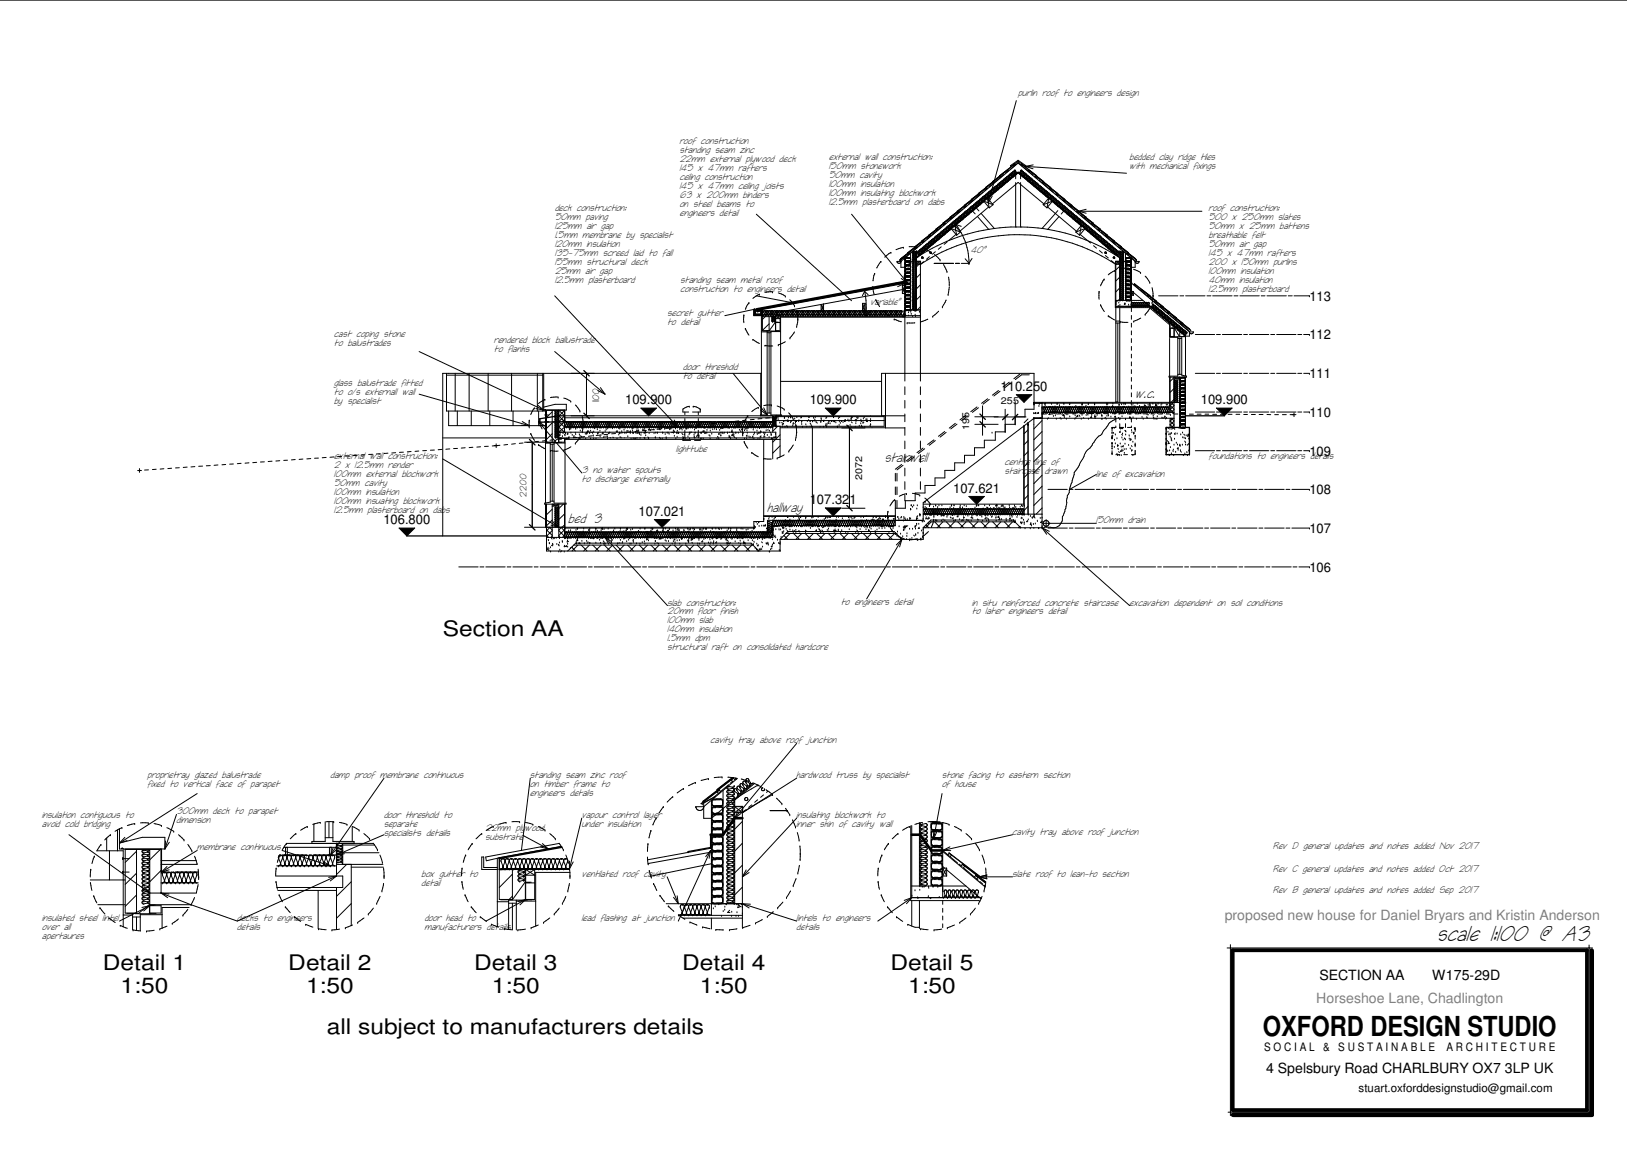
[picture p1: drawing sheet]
<svg xmlns="http://www.w3.org/2000/svg" width="420mm" height="297mm" viewBox="0 0 420 297" stroke-linecap="round" stroke-linejoin="round" font-family="sans-serif">
<defs><g id="words">
<text font-size="7.1" x="326.1" y="267.7">OXFORD DESIGN STUDIO</text>
<text font-size="5.8" x="371.2" y="243.1">scale 1:100 @ A3</text>
<g font-size="5.5">
<text x="114.3" y="164.2">Section AA</text>
<text x="26.6" y="250.4">Detail 1</text>
<text x="74.5" y="250.4">Detail 2</text>
<text x="122.5" y="250.4">Detail 3</text>
<text x="176.2" y="250.4">Detail 4</text>
<text x="229.9" y="250.4">Detail 5</text>
<text x="31.1" y="256.5">1:50</text>
<text x="79" y="256.5">1:50</text>
<text x="127" y="256.5">1:50</text>
<text x="180.8" y="256.5">1:50</text>
<text x="234.5" y="256.5">1:50</text>
<text x="84.4" y="267">all subject to manufacturers details</text>
</g>
<g font-size="3.7">
<text x="293.1" y="102.9">w.c.</text>
<text x="228.5" y="119.3">stairwell</text>
<text x="146.8" y="135.2">bed 3</text>
<text x="198.2" y="132.2">hallway</text>
</g>
<g font-size="3.6" fill="#808080">
<text x="316.3" y="237.7">proposed new house for Daniel Bryars and Kristin Anderson</text>
<text x="339.9" y="259">Horseshoe Lane, Chadlington</text>
</g>
<g font-size="3.6">
<text x="340.7" y="253.2">SECTION AA</text>
<text x="369.8" y="253.2">W175-29D</text>
<text x="327" y="277.2">4 Spelsbury Road CHARLBURY OX7 3LP UK</text>
</g>
<g font-size="3.5">
<text x="338.1" y="77.7">113</text>
<text x="338.1" y="87.7">112</text>
<text x="258.4" y="100.9">110.250</text>
<text x="338.1" y="97.7">111</text>
<text x="161.4" y="104.4">109.900</text>
<text x="209.1" y="104.4">109.900</text>
<text x="310.1" y="104.4">109.900</text>
<text x="338.1" y="107.7">110</text>
<text x="338.1" y="117.7">109</text>
<text x="209.1" y="130.2">107.321</text>
<text x="246.2" y="127.2">107.621</text>
<text x="338.1" y="127.7">108</text>
<text x="99" y="135.4">106.800</text>
<text x="164.9" y="133.2">107.021</text>
<text x="338.1" y="137.7">107</text>
<text x="338.1" y="147.7">106</text>
</g>
<g font-size="3">
<text x="326.4" y="271.5">S O C I A L</text>
<text x="341.7" y="271.5">&amp;</text>
<text x="345.6" y="271.5">S U S T A I N A B L E</text>
<text x="373.5" y="271.5">A R C H I T E C T U R E</text>
<text x="350.8" y="282">stuart.oxforddesignstudio@gmail.com</text>
</g>
<g font-size="2.6">
<text x="262.9" y="24.9">purlin roof to engineers design</text>
<text x="175.5" y="37.3">roof construction</text>
<text x="175.5" y="39.5">standing seam zinc</text>
<text x="175.5" y="41.9">22mm external plywood deck</text>
<text x="214.1" y="41.4">external wall construction:</text>
<text x="291.7" y="41.4">bedded clay ridge tiles</text>
<text x="175.5" y="44.2">145 x 47mm rafters</text>
<text x="175.5" y="46.5">ceiling construction</text>
<text x="214.1" y="43.7">150mm stonework</text>
<text x="214.1" y="46">50mm cavity</text>
<text x="291.7" y="43.7">with mechanical fixings</text>
<text x="175.5" y="48.8">145 x 47mm ceiling joists</text>
<text x="175.5" y="51.1">63 x 200mm binders</text>
<text x="175.5" y="53.4">on steel beams to</text>
<text x="214.1" y="48.3">100mm insulation</text>
<text x="214.1" y="50.7">100mm insulating blockwork</text>
<text x="214.1" y="53">12.5mm plasterboard on dabs</text>
<text x="143.3" y="54.6">deck construction:</text>
<text x="143.3" y="56.9">50mm paving</text>
<text x="143.3" y="59.2">125mm air gap</text>
<text x="175.5" y="55.8">engineers detail</text>
<text x="312.2" y="54.6">roof construction:</text>
<text x="312.2" y="56.9">500 x 250mm slates</text>
<text x="312.2" y="59.2">50mm x 25mm battens</text>
<text x="143.3" y="61.5">1.5mm membrane by specialist</text>
<text x="143.3" y="63.8">120mm insulation</text>
<text x="250.7" y="65.4">40°</text>
<text x="312.2" y="63.8">50mm air gap</text>
<text x="312.2" y="61.5">breathable felt</text>
<text x="143.3" y="66.1">135-75mm screed laid to fall</text>
<text x="143.3" y="68.5">155mm structural deck</text>
<text x="143.3" y="70.8">25mm air gap</text>
<text x="312.2" y="68.5">200 x 150mm purlins</text>
<text x="312.2" y="70.8">100mm insulation</text>
<text x="312.2" y="66.1">145 x 47mm rafters</text>
<text x="143.3" y="73.1">12.5mm plasterboard</text>
<text x="175.8" y="73">standing seam metal roof</text>
<text x="175.8" y="75.4">construction to engineers detail</text>
<text x="312.2" y="75.4">12.5mm plasterboard</text>
<text x="312.2" y="73.1">40mm insulation</text>
<text x="172.4" y="81.5">secret gutter</text>
<text x="172.4" y="83.9">to detail</text>
<text x="224.8" y="78.8">variable°</text>
<text x="86.3" y="89.4">to balustrades</text>
<text x="86.3" y="87.1">cast coping stone</text>
<text x="127.6" y="88.5">rendered block ballustrade</text>
<text x="127.6" y="90.8">to flanks</text>
<text x="176.4" y="95.6">door threshold</text>
<text x="86.3" y="99.6">glass balustrade fitted</text>
<text x="86.3" y="101.9">to o/s externall wall</text>
<text x="176.4" y="97.9">to detail</text>
<text x="86.3" y="104.3">by specialist</text>
<text x="86.3" y="118.5">external wall construction:</text>
<text x="174.7" y="116.8">lighttube</text>
<text x="312.2" y="118.5">foundations to engineers details</text>
<text x="86.3" y="120.9">2 x 12.5mm render</text>
<text x="86.3" y="123.2">100mm external blockwork</text>
<text x="86.3" y="125.5">50mm cavity</text>
<text x="150.3" y="122.2">3 no water spouts</text>
<text x="150.3" y="124.5">to discharge externally</text>
<text x="259.5" y="120.1">centre line of</text>
<text x="259.5" y="122.5">staircase drawn</text>
<text x="283.1" y="123.3">line of excavation</text>
<text x="86.3" y="130.1">100mm insuating blockwork</text>
<text x="86.3" y="127.8">100mm insulation</text>
<text x="86.3" y="132.4">12.5mm plasterboard on dabs</text>
<text x="283.1" y="135.2">150mm drain</text>
<text x="172.4" y="156.4">slab construction:</text>
<text x="172.4" y="158.7">20mm floor finish</text>
<text x="172.4" y="161">100mm slab</text>
<text x="217.2" y="156.2">to engineers detail</text>
<text x="251" y="156.4">in situ reinforced concrete staircase</text>
<text x="251" y="158.7">to later engineers detail</text>
<text x="291.7" y="156.4">excavation dependent on soil conditions</text>
<text x="172.4" y="163.4">140mm insulation</text>
<text x="172.4" y="165.6">1.5mm dpm</text>
<text x="172.4" y="168">structural raft on consolidated hardcore</text>
<text x="183.5" y="192">cavity tray above roof junction</text>
<text x="38.1" y="201">proprietray glazed balustrade</text>
<text x="38.1" y="203.3">fixed to vertical face of parapet</text>
<text x="85.3" y="201">damp proof membrane continuous</text>
<text x="136.9" y="201">standing seam zinc roof</text>
<text x="136.9" y="203.3">on timber frame to</text>
<text x="205.7" y="201">hardwood truss by specialist</text>
<text x="243.3" y="201">stone facing to eastern section</text>
<text x="243.3" y="203.3">of house</text>
<text x="136.9" y="205.7">engineers details</text>
<text x="10.9" y="211.3">insulation contiguous to</text>
<text x="10.9" y="213.7">avoid cold bridging</text>
<text x="45.6" y="210.4">300mm deck to parapet</text>
<text x="45.6" y="212.7">dimension</text>
<text x="99.2" y="211.3">door threshold to</text>
<text x="99.2" y="213.7">separate</text>
<text x="99.2" y="216">specialists detaiils</text>
<text x="125.4" y="214.6">22mm plywood</text>
<text x="150.2" y="211.3">vapour control layer</text>
<text x="150.2" y="213.7">under insulation</text>
<text x="205.7" y="211.3">insulating blockwork to</text>
<text x="205.7" y="213.7">inner skin of cavity wall</text>
<text x="261.5" y="215.6">cavity tray above roof junction</text>
<text x="50.9" y="219.7">membrane continuous</text>
<text x="125.4" y="216.9">substrate</text>
<text x="328.7" y="219.4">Rev D general updates and notes added Nov 2017</text>
<text x="108.9" y="226.5">box gutter to</text>
<text x="150.2" y="226.5">ventilated roof cavity</text>
<text x="261.5" y="226.5">slate roof to lean-to section</text>
<text x="328.7" y="225.2">Rev C general updates and notes added Oct 2017</text>
<text x="108.9" y="228.8">detail</text>
<text x="328.7" y="230.5">Rev B general updates and notes added Sep 2017</text>
<text x="10.9" y="237.9">insulated steel lintel</text>
<text x="61.3" y="237.9">decks to engineers</text>
<text x="109.7" y="237.9">door head to</text>
<text x="150.2" y="237.9">lead flashing at junction</text>
<text x="205.7" y="237.9">lintels to engineers</text>
<text x="10.9" y="240.2">over all</text>
<text x="10.9" y="242.5">apertaures</text>
<text x="61.3" y="240.2">details</text>
<text x="109.7" y="240.2">manufacturers detaiils</text>
<text x="205.7" y="240.2">details</text>
</g>
<g font-size="2.5">
<text x="154.8" y="103.8" transform="rotate(-90 154.8 103.8)">1100</text>
<text x="258.5" y="104.2">255</text>
<text x="250.3" y="111" transform="rotate(-90 250.3 111)">195</text>
<text x="222.7" y="124.1" transform="rotate(-90 222.7 124.1)">2072</text>
<text x="135.9" y="128.4" transform="rotate(-90 135.9 128.4)">2200</text>
</g>
</g></defs>
<path d="M165.5 105.4h4l-2 2zM213.1 105.4h4.1l-2 2zM262.5 101.9h3.9l-2 2zM314.1 105.4h4.1l-2 2zM103.1 136.4h4l-2 2zM169 134.2h4l-2 2zM213.1 131.2h4.1l-2 2zM250.2 128.2h4l-2 2z" fill="#000"/>
<g fill="none" stroke="#000" stroke-width=".26">
<path d="M.1 0h420.1M262.5 26l-7.3 26.4M195.3 55.3l24.6 22.4M219.9 55.3l14.5 17.9M241.7 59.2h.1M241.7 59.2l4-3.1zM242 59.2h.1M242 59.2l-.3 .3 .2 .2M242 59.2l.2 .2M243.2 58.6l-3.9 3.2M243.3 59.9h.1M243.3 59.9v-.2l.3-.1 .3 .6h.2"/>
<path d="M243.3 59.9l.4 .3M243.5 57.6l4-3zM243.6 59.7h.1M243.7 59.6h.1M243.7 59.6l.4 .3M243.8 57.7l.2 .2M243.8 57.7l-.3 .3 .2 .1M244 59.3l-.3 .1v.2M244 59.4h.1M244 59.4l.2 .4M244.1 59.3v-.3l.2-.1 .3 .6M244.1 59.3h.1"/>
<path d="M244.1 59.9h.1M244.1 59.9v.3M244.1 59.3l.4 .3M244.2 59.8h.1M244.2 59.8l.3 .1M244.3 57.6l-.7 .7M244.4 59.1h.1M244.5 59.9h.1M244.5 59.6h.1M244.5 59h.1M244.5 59.6v.3M244.5 59l.4 .2"/>
<path d="M244.6 59.5h.1M244.6 59.5l.3 .1M244.8 58.7h.1M244.8 58.7l-.3-.1v.4M244.8 58.7l.2 .4M244.9 59.6h.1M244.9 59.2h.1M244.9 58.6h.1M244.9 59.2v.4M244.9 58.6l.4 .3M245 59.1h.1M245.2 58.4h.1"/>
<path d="M245.2 58.4h-.4l.1 .2M245.2 58.4l.2 .4M245.3 59.2h.1M245.3 58.9h.1M245.3 58.3h.1M245.3 58.9l-.1 .4-.2-.2M245.3 58.3l.3 .3M245.4 56.1h.1M245.4 58.8h.1M245.4 58.8l.3 .1M245.6 58.1h.1M245.6 58.1l.2 .5 .3-.1"/>
<path d="M245.6 58.1l-.3-.1v.3M245.6 59l1.4 1.7M245.6 59l2.4 .9M245.6 58.6h.1M245.6 58h.1M245.6 58v-.3l.2-.1 .4 .7h.3M245.6 58.6l.1 .3M245.6 58l.5 .3M245.7 58.9h.1M245.7 59.1l-9 7.6M245.8 58.5h.1M245.8 56.3l-.2-.1-.2 .2 .1 .2"/>
<path d="M245.9 57.7h.1M246 57.7h.1M246 57.7l.5 .3M246.1 58.5h.1M246.1 58.3h.1M246.1 58.3v.2M246.2 58.2h.1M246.3 57.4h.1M246.3 57.4h-.3v.3M246.3 57.4l.2 .5M246.4 57.3h.1M246.5 58.3h.1"/>
<path d="M246.5 58h.1M246.5 58v.3M246.5 57.3l.3 .3M246.5 57.9h.1M246.5 57.9h.3M246.6 58.2l-1 .8M246.6 58.2l1.4 1.7M246.6 58.2l.4 2.5M246.7 57.1h.1M246.7 57.1l-.3-.1v.3M246.7 57.1l.2 .4M246.8 58h.1"/>
<path d="M246.8 57.9h.1M246.8 57.6h.1M246.8 57h.1M246.8 57.6v.3M246.8 58l-.1 1.5M246.8 58l1.4 .5M246.8 58l1.8 2.8M246.8 57l.4 .3M246.9 57.5h.1M246.9 57.5l.3 .1M247.1 56.8h.1M247.1 56.8l-.3-.1v.3"/>
<path d="M247.1 56.8l.2 .4M247.2 57.6h.1M247.2 57.3h.1M247.2 56.7h.1M247.2 57.3v.3M247.2 56.7l.4 .3M247.3 57.2h.1M247.5 56.4h.1M247.5 56.4h-.4l.1 .3M247.5 56.2l.1 .1M247.5 56.4l.2 .5M247.6 56.3h.1"/>
<path d="M247.6 57.3h.1M247.6 57h.1M247.6 57v.3l-.3-.1M247.6 56.3l.4 .3M247.6 54.8l-.1-.1-.3 .2 .1 .2M247.7 56.9h.1M247.7 56.9h.3M247.8 56h.1M247.8 56l-.3 .2M247.8 56l.1 .1M247.9 56.1h.1M247.9 56.1l.2 .5"/>
<path d="M248 56.6h.1M248 56h.1M248 56l-.1-.1 .2-.2 .4 .6h.3M248 56.6v.3M248 56l.4 .3M248 56.9h.1M248 59.9l-1 .8M248.1 56.6h.1M248.1 56.6h.3M248.3 55.8h.1M248.4 55.7h.1M248.4 55.7l-.1-.2 .3-.1 .3 .5"/>
<path d="M248.4 55.7l.4 .3M248.4 56.6h.1M248.4 56.3h.1M248.4 56.3v.3M248.5 56.2h.1M248.5 54.1l-3.8 3.2M248.7 55.5h.1M248.8 56.3h.1M248.8 56h.1M248.8 55.4h.1M248.8 56v.3M248.8 55.4l.4 .3"/>
<path d="M248.9 55.9h.1M248.9 55.9l.3 .1M249 53v.1M249 55.1h.1M249 55.1h-.3l.1 .3M249 55.1l.2 .5M249.2 56h.1M249.2 55.7h.1M249.2 55h.1M249.2 55.7v.3M249.2 55l.3 .3M249.2 55.6h.1"/>
<path d="M249.2 55.6l.3 .1M249.3 53l-3.9 3.1M249.4 54.8h.1M249.4 54.8l-.3-.1 .1 .3M249.4 54.8l.3 .4M249.5 53.3l-.2-.2-.3 .2 .2 .3M249.5 55.6h.1M249.5 55.3h.1M249.5 54.7h.1M249.5 55.3v.3M249.5 54.7l.4 .3M249.7 55.2h.1"/>
<path d="M249.7 53.1l-.8 .7M249.7 55.2l.2 .1M249.8 54.5h.1M249.8 54.5l-.3-.1v.3M249.8 54.5l.3 .5h.2M249.9 55.3h.1M249.9 55h.1M249.9 54.4h.1M249.9 55v.3M249.9 54.4l.4 .3M250.1 54.9h.1M250.2 54.1h.1"/>
<path d="M250.2 54.1h-.3v.3M250.2 54.1l.2 .5M250.3 54.7h.1M250.3 54.1h.1M250.3 54.1v-.3l.2-.1 .4 .7 .2-.1M250.3 54.7v.3M250.3 54.1l.4 .3M250.3 55h.1M250.4 54.6h.1M250.4 54.6l.3 .1M250.6 53.8h.1M250.7 53.7h.1"/>
<path d="M250.7 53.7v-.3h.2l.3 .5M250.7 53.7l.4 .3M250.7 54.7h.1M250.7 54.4h.1M250.7 54.4v.3M250.8 54.3h.1M250.8 51.5l4-3zM251 53.5h.1M251.1 54.3h.1M251.1 54h.1M251.1 53.4h.1M251.1 51.6l.2 .2"/>
<path d="M251.1 51.6l-.2 .2 .1 .2M251.1 54l.1 .3M251.1 53.4l.4 .3M251.2 51.6l-5.8 4.5M251.2 54.5l.6 .7M251.2 51.6l-4 3M251.2 53.9h.1M251.2 53.9l.3 .1M251.4 53.2h.1M251.4 53.2l-.3-.1v.3M251.4 53.2l.2 .4M251.5 54h.1"/>
<path d="M251.5 53.7h.1M251.5 53.1h.1M251.5 53.7v.3M251.5 53.1l.4 .3M251.6 53.6h.1M251.7 52.8h-.3l.1 .3M251.7 52.8h.1M251.7 52.8l.3 .5M251.9 53.7h.1M251.9 53.4h.1M251.9 52.7h.1M251.9 53.4l-.1 .3-.2-.1"/>
<path d="M251.9 52.7l.4 .3M252 53.3h.1M252 53.3h.3M252.1 53.7l.7 .8M252.2 52.5h.1M252.2 52.5l-.3-.1v.3M252.2 52.5l.2 .5h.3M252.3 53.3h.1M252.3 53h.1M252.3 52.5h.1M252.3 53v.3M252.3 52.5l.3 .2"/>
<path d="M252.4 53h.1M252.4 55.9l2.9 3.4M252.5 52.2h.1M252.5 52.2h-.2v.3M252.5 52.2l.3 .5M252.6 52.7h.1M252.6 52.1h.1M252.6 50l4.1-3.1zM252.6 52.7l.1 .3M252.6 52.1l.5 .3M252.7 53h.1M252.8 52.7h.1"/>
<path d="M252.8 52.7h.3M252.9 51.9h.1M252.9 51.9l-.3-.1v.3M252.9 51.9l.2 .4M253 50l.1 .2M253 50l-.3 .3 .1 .2M253 50l-4 3.1M253 50l-4 3M253 51.8h.1M253 51.8v-.2l.2-.2 .3 .6M253 51.8l.4 .3M253.1 52.7h.1"/>
<path d="M253.1 52.4h.1M253.1 52.5v.2M253.1 52.3h.1M253.1 52.3l.3 .1M253.3 51.6h.1M253.4 55.1l3.4 4M253.4 52.4h.1M253.4 52.1h.1M253.4 51.5h.1M253.4 51.5v-.3l.2-.1 .3 .5M253.4 52.1v.3M253.4 51.5l.4 .3"/>
<path d="M253.5 52h.1M253.5 52l.3 .1M253.7 51.2h.1M253.8 52.1h.1M253.8 51.8h.1M253.8 51.1h.1M253.8 51.8v.3M253.8 51.1l.4 .3M253.9 51.6h.1M253.9 49.6l-3.8 3.2M254 50.8l-.3 .1 .1 .2M254 51.9l1.5 1.8"/>
<path d="M254 51.9l2.4 1M254.1 50.9h.1M254.1 50.9l.2 .5M254.1 52l-7.4 6.3M254.2 51.7h.1M254.2 51.4h.1M254.2 50.8h.1M254.2 51.4v.4l-.3-.2M254.2 50.8l.4 .3M254.3 51.4h.1M254.3 51.4h.3M254.5 50.6h.1"/>
<path d="M254.5 48.4l4-3zM254.5 50.6l-.3-.1v.3M254.5 50.6l.3 .5h.2M254.6 51.4h.1M254.6 51.1h.1M254.6 50.5h.1M254.6 51.1v.3M254.6 50.5l.4 .3M254.7 51h.1M254.8 48.5h.1M254.8 48.5l-.3 .3 .2 .1M254.8 48.5l.1 .2"/>
<path d="M254.9 50.2h.1M254.9 50.2h-.3v.3M254.9 50.2l.2 .6h.3M255 50.8h.1M255 50.2h.1M255 50.8v.3M255 50.2l.4 .3M255 51.1l-1 .8M255 51.1l1.4 1.8M255 51.1l.5 2.6M255 51.1h.1M255 48.6l-.7 .7"/>
<path d="M255 51.3l7.9-6.6 7.9 6.6M255.1 50.7h.1M255.3 49.9h.1M255.3 49.9h-.3v.3M255.3 50.3l-.1 2.1M255.3 49.9l.2 .5M255.3 53.5l-7.5 6.3M255.3 49.8h.1M255.3 49.8v-.3h.2l.4 .5M255.3 49.8l.5 .3M255.4 50.8h.1M255.4 50.5h.1"/>
<path d="M255.4 50.5v.3M255.5 50.4h.1M255.5 50.4h.3M255.6 49.6h.1M255.8 50.4h.1M255.8 50.1h.1M255.8 49.5h.1M255.8 50.1v.3M255.8 49.5l.3 .3M255.8 49.5l-.1-.2 .2-.2 .3 .6M255.9 50h.1M255.9 50l.2 .1"/>
<path d="M256 49.3h.1M256.1 50.1h.1M256.1 49.8h.1M256.1 49.2h.1M256.1 49.8v.3M256.1 49.2l.4 .3M256.2 49.7h.1M256.2 50.6l-1 1.8M256.3 52.7l6.6-5.6 6.7 5.6M256.3 46.9h.1M256.3 46.9l4-3zM256.4 48.9h.1"/>
<path d="M256.4 48.9h-.3v.3M256.4 48.9l.3 .5M256.4 52.9l-.9 .8M256.5 49.8h.1M256.5 49.5h.1M256.5 48.9h.1M256.5 49.5v.3l-.3-.1M256.5 48.9l.4 .2M256.6 46.9h.1M256.7 49.4h.1M256.8 47.2l-.2-.2-.3 .2 .2 .2M256.8 48.6h.1"/>
<path d="M256.8 48.6l-.2-.1-.1 .4M256.8 48.6l.2 .5M256.9 49.4h.1M256.9 49.1h.1M256.9 48.5h.1M256.9 49.1l.1 .3h-.3M256.9 48.5l.4 .3M257 49.1h.1M257 49.1h.3M257.2 48.3h.1M257.2 48.3l.3 .5h.2M257.2 48.3l-.2-.1-.1 .3"/>
<path d="M257.3 48.8h.1M257.3 48.2h.1M257.3 48.8v.3M257.3 48.2l.4 .3M257.3 49.1h.1M257.4 48.7h.1M257.6 48h.1M257.6 48l-.3-.1v.3M257.6 48l.2 .4M257.7 47.9h.1M257.7 47.9l.4 .3M257.7 48.8h.1"/>
<path d="M257.7 48.5h.1M257.7 48.5v.3M257.8 48.4h.1M257.8 48.4l.3 .1M258 47.6h.1M258 47.6h-.3v.3M258 47.6l.2 .5M258.1 48.5h.1M258.1 48.2h.1M258.1 47.5h.1M258.1 47.5l-.1-.2 .2-.1 .4 .6M258.1 48.2v.3"/>
<path d="M258.1 47.5l.4 .3M258.1 45.4l4-3zM258.2 48.1h.1M258.2 48.1h.3M258.3 47.3h.1M258.5 48.1h.1M258.5 47.8h.1M258.5 47.2h.1M258.5 47.8v.3M258.5 47.2l.4 .3M258.5 46.9v.3M258.5 46.9l.2 .1"/>
<path d="M258.5 46.9h.1M258.6 47.8h.1M258.6 45.6l-.2-.1-.3 .2 .2 .2M258.7 47h.1M258.7 47l.3 .4M258.9 47.8h.1M258.9 47.5h.1M258.9 46.9h.1M258.9 47.5l-.1 .4-.2-.1M258.9 46.9l.3 .3M259 47.4h.1M259 47.4l.2 .1"/>
<path d="M259.2 46.7h.1M259.2 46.7h-.4l.1 .2M259.2 46.7l.2 .4M259.2 47.5h.1M259.2 47.2h.1M259.2 46.6h.1M259.2 45.1l-3.8 3.2M259.2 47.2v.3M259.2 46.6l.4 .3M259.4 47.1h.1M259.4 47.1l.3 .1M259.5 46.4h.1"/>
<path d="M259.5 46.4l-.2-.2-.1 .3M259.5 46.4l.3 .5h.2M259.6 46.9h.1M259.6 46.3h.1M259.6 46.3v-.4h.3l.3 .6h.2M259.6 46.9l.1 .3M259.6 46.3l.4 .2M259.7 47.2h.1M259.7 46.8h.1M259.9 46h.1M260 45.9h.1M260 45.9l.4 .3"/>
<path d="M260 46.9h.1M260 46.5h.1M260 46.5v.4M260.1 46.4h.1M260.1 44.4l-.1-.2 .3-.3 .1 .2-.8 .6M260.3 45.7h.1M260.3 45.7l-.3-.1v.3M260.3 45.7l.2 .4M260.4 46.5h.1M260.4 46.2h.1M260.4 45.6h.1M260.4 45.6l-.1-.2 .3-.1 .3 .5"/>
<path d="M260.4 46.2v.3M260.4 45.6l.4 .3M260.5 46.1h.1M260.5 46.1l.3 .1M260.7 45.4h.1M260.8 46.2h.1M260.8 45.9h.1M260.8 45.3h.1M260.8 45v.3M260.8 45.9v.2M260.8 45.3l.4 .3M260.8 45h.1"/>
<path d="M260.8 45h.3M260.9 45.8h.1M260.9 45.8h.3M260.9 42.8l2-1.4 2 1.4-.1 .2-1.9-1.3-1.9 1.3zM261.1 45h.1M261.1 45l.2 .5M261.2 45.8h.1M261.2 45.6h.1M261.2 45h.1M261.2 45.6v.2M261.2 45l.4 .3M261.3 45.5h.1"/>
<path d="M261.5 44.7h.1M261.5 44.7h-.4l.1 .3M261.5 44.7l.2 .5M261.6 45.6h.1M261.6 45.3h.1M261.6 44.6h.1M261.6 45.3l-.1 .3-.2-.1M261.6 44.6l.3 .3M261.7 45.2h.1M261.7 45.2h.3M261.9 44.4h.1M261.9 44.4l-.3-.1v.3"/>
<path d="M261.9 44.4l.2 .4M261.9 44.9h.1M261.9 44.3h.1M261.9 44.3v-.3l.2-.1 .4 .7h.3M261.9 44.9l.1 .3M261.9 44.3l.5 .3M262 45.2h.1M262.1 44.8h.1M262.1 42.4l.1 .2M262.1 42.4l-.3 .2 .1 .2M262.1 44.8l.3 .1M262.2 44.1h.1"/>
<path d="M262.3 45.2v1M262.3 47.2v11.5M262.4 44.9h.1M262.4 44.6h.1M262.4 44.6v.3M262.5 44.5h.1M262.8 44.6h.1M262.9 44.4l-.1 .2M262.9 42h.1M262.9 44.5l29.3 24.5h.9v-1.5M262.9 42l3.8 3.2M262.9 44.5l-29.2 24.5h-1v-1.9l1.5-.9"/>
<path d="M262.9 42l-2.1 1.8M263 44.4l.1 .2M263.1 44.6h.1M263.4 44.5h.1M263.4 44.5l-.3 .1M263.5 44.6h.1M263.5 44.9h.1M263.5 44.6v.3M263.6 45.2v1M263.6 47.2v11.5M263.6 44.1h.1M263.7 42.4l4 3z"/>
<path d="M263.8 44.8h.1M263.8 42.4l-.2 .2M263.8 42.4l.3 .2-.2 .2M263.8 44.8l-.3 .1M263.9 44.9h.1M263.9 45.2h.1M263.9 44.9v.3M263.9 44.3h.1M263.9 44.3v-.3l-.2-.1-.3 .6M263.9 44.3l-.4 .3M264 44.4h.1M264 44.4l.3-.1v.3"/>
<path d="M264 44.4l-.2 .4M264.1 45.2h.1M264.1 45.2h-.2M264.2 45.6h.1M264.3 44.6h.1M264.3 45.3h.1M264.3 45.3l-.1 .3M264.3 44.6l-.4 .3M264.4 44.7h.1M264.4 44.7h.3v.3M264.4 44.7l-.3 .5M264.5 45.5h.1"/>
<path d="M264.7 45h.1M264.7 45.6h.1M264.7 45.8h.1M264.7 45.6v.2M264.7 45l-.4 .3M264.7 45l-.2 .6h-.3M264.8 43l2 .6M264.8 43l26.1 1.7M264.9 45.8h.1M264.9 45.8h-.2M265 45h-.3M265 45h.1"/>
<path d="M265 45.3h.1M265 45.9h.1M265 46.2h.1M265 45v.3M265 45.3l-.3 .3M265 45.9v.3M265.2 45.4h.1M265.2 45.4l.3-.1-.1 .3M265.2 45.4l-.3 .4M265.3 46.1h.1M265.3 46.1l-.3 .1M265.4 45.6h.1"/>
<path d="M265.4 46.2h.1M265.4 46.5h.1M265.4 44.1l.2-.2 .3 .3-.2 .2M265.4 46.2v.3M265.4 45.6l-.4 .3M265.5 45.7h.1M265.5 45.7l.3-.1v.3M265.5 45.7l-.2 .4M265.5 43.9l4 3zM265.7 46.4h.1M265.7 46.4l-.3 .1M265.8 45.9h.1"/>
<path d="M265.8 46.5h.1M265.8 46.9h.1M265.8 46.5v.4M265.8 45.9l-.4 .3M265.9 46h.1M266.1 46.8h.1M266.2 46.9h.1M266.2 47.2h.1M266.2 46.9v.3M266.2 46.3h.1M266.2 46.3l.1-.3-.3-.1-.3 .5M266.2 46.3l-.4 .2"/>
<path d="M266.3 46.4h.1M266.5 47.1h.1M266.5 47.1l-.3 .1M266.6 47.5h.1M266.6 46.6h.1M266.6 47.2h.1M266.6 47.2v.3M266.6 46.6l-.4 .3M266.6 46.5l-.2-.3-.3 .7h-.3M266.7 46.7h.1M266.7 46.7l.3-.1v.3M266.7 46.7l-.2 .4"/>
<path d="M266.8 42.6l-2 .4M266.9 47.4h.1M267 46.9h.1M267 47.5h.1M267 47.8h.1M267 47.5v.4l.2-.1M267 46.9l-.4 .3M267.1 47h.1M267.1 47l-.3 .5h-.2M267.1 45.6l.8 .6M267.2 47.8h.1M267.2 45.6l.2-.1 .3 .2-.2 .2"/>
<path d="M267.3 46.9h.1M267.3 46.9l-.2 .1M267.4 47.2h.1M267.4 47.8h.1M267.4 48.1h.1M267.4 45.4l3.9 3.1zM267.4 47.8v.3M267.4 46.9v.3M267.4 47.2l-.4 .3M267.5 47.3h.1M267.5 47.3l.3-.1-.1 .3M267.5 47.3l-.3 .5"/>
<path d="M267.7 48.1h.1M267.7 48.1h-.3M267.7 47.5h.1M267.7 48.2h.1M267.7 48.5h.1M267.7 47.5l-.3 .3M267.7 48.2v.3M267.9 47.6h.1M267.9 47.6h.3l-.1 .3M267.9 47.6l-.2 .5M268 48.4h.1M268 48.4l-.3 .1"/>
<path d="M268.1 47.9h.1M268.1 48.5h.1M268.1 48.8h.1M268.1 47.9l-.4 .3M268.1 48.5v.3M268.3 48h.1M268.3 48l.3-.1v.3M268.3 48l-.3 .4M268.3 46.5l3.8 3.2M268.4 48.7h.1M268.5 48.8h.1M268.5 49.1h.1"/>
<path d="M268.5 48.8v.3M268.6 48.2h.1M268.6 48.2l-.5 .3M268.6 48.3h.1M268.8 49.1h.1M268.8 49.1h-.3M268.9 49.4h.1M268.9 48.5h.1M268.9 49.1h.1M268.9 49.1v.3M268.9 48.5l-.4 .3M269 48.5l-.2-.3-.4 .6h-.3"/>
<path d="M269 48.6h.1M269 48.6h.3v.3M269 48.6l-.2 .5M269.1 47.2l.1-.2 .3 .2-.1 .2M269.2 49.4h.1M269.2 49.4h-.3M269.2 46.9l4 3.1M269.2 46.9h.1M269.3 48.9h.1M269.3 49.5h.1M269.3 49.8h.1M269.3 49.5l.1 .3 .2-.1"/>
<path d="M269.3 48.9l-.4 .2M269.4 48.9h.1M269.4 52.9l1 .8M269.4 48.9l-.2 .5M269.5 46.9h.1M269.6 49.7h.1M269.7 48.9h-.3M269.7 48.9h.1M269.7 49.2h.1M269.7 49.8h.1M269.7 50.1h.1M269.7 48.9v.3"/>
<path d="M269.7 49.2l-.4 .3M269.7 49.8v.3M269.8 49.3h.1M269.8 49.3l.3-.1v.3M269.8 49.3l-.2 .4M270 50h.1M270 50l-.3 .1M270.1 49.5h.1M270.1 50.1h.1M270.1 50.4h.1M270.1 50.1v.3M270.1 49.5l-.4 .3"/>
<path d="M270.2 49.6h.1M270.4 50.4h.1M270.4 50.4h-.3M270.4 50.5l.1 .3M270.5 49.8h.1M270.5 50.5h.1M270.5 50.8h.1M270.5 49.8v-.2l-.2-.1-.3 .5M270.5 49.8l-.4 .3M270.5 53.5l7.5 6.2M270.6 49.9h.1M270.6 49.9h.3v.3"/>
<path d="M270.6 49.9l-.2 .5M270.8 50.7h.1M270.8 50.8h.1M270.8 51.1h.1M270.8 50.8v.3M270.8 51.1l1 .8M270.8 51.1l-1.4 1.8M270.8 51.1l-.4 2.6M270.9 50.2h.1M270.9 50.2l-.4 .3M271 50.2h.1M271 48.5l4 3z"/>
<path d="M271 48.5h.1M271 48.5l-.1 .2M271 48.5l.3 .3-.1 .1M271.1 51h.1M271.2 51.4h.1M271.3 50.5h.1M271.3 51.1h.1M271.3 50.2h-.3l-.3 .6h-.2M271.3 50.2h.1M271.3 50.5l-.5 .3M271.3 51.1l-.1 .3M271.3 50.2v.3"/>
<path d="M271.3 50.6h.1M271.3 50.6l.3-.1v.3M271.3 50.6l-.2 .5h-.3M271.5 51.4h.1M271.5 51.4h-.3M271.6 50.8h.1M271.6 51.4h.1M271.6 51.7h.1M271.6 51.4l.1 .4 .2-.2M271.6 50.8l-.3 .3M271.7 50.9h.1M271.7 50.9h.4l-.1 .2"/>
<path d="M271.7 52l7.5 6.3M271.7 50.9l-.2 .5M271.8 51.9l-1.4 1.8M271.8 51.9l-2.4 1M271.9 51.6h.1M272 51.1h.1M272 51.8h.1M272 52.1h.1M272 51.8l.1 .3 .2-.1M272 51.1l-.4 .3M272.1 51.2h.1M272.1 51.2l-.2 .4"/>
<path d="M272.1 51.2h.4l-.1 .3M272.3 52h.1M272.4 51.5h.1M272.4 52.1h.1M272.4 52.4h.1M272.4 52.1v.3M272.4 51.5l-.4 .3M272.5 50l.8 .7M272.5 51.6h.1M272.7 52.3h.1M272.7 52.3l-.3 .1M272.7 52.5l.1 .2"/>
<path d="M272.8 51.8h.1M272.8 52.4h.1M272.8 52.7h.1M272.8 51.8l.1-.2-.2-.2-.4 .6M272.8 51.8l-.4 .3M272.9 50l.3 .3-.2 .2M272.9 50l-.2 .2M272.9 50l3.9 3M272.9 50l3.9 3.1M272.9 51.9h.1M272.9 51.9l.3-.1v.3M272.9 51.9l-.2 .4"/>
<path d="M273.1 52.7h.1M273.1 52.7h-.3M273.2 50h.1M273.2 52.7h.1M273.2 53h.1M273.2 54.4l-4.1 4.7M273.2 52.7v.3M273.2 52.1h.1M273.2 52.1l-.4 .3M273.3 52.2h.1M273.3 52.2h.3v.3M273.3 52.2l-.2 .5"/>
<path d="M273.5 53h.1M273.5 56l-3 3.3M273.5 53.3h.1M273.6 52.5h.1M273.6 53h.1M273.6 53l-.1 .3M273.6 52.5l-.4 .2M273.6 51l3.9 3.2M273.7 52.5h.1M273.7 52.5l-.3 .5h-.2M273.7 52.5h.3v.2M273.8 53.3h.1"/>
<path d="M273.8 53.3h-.3M274 52.7h.1M274 53.4h.1M274 53.7h.1M274 53.4v.3l.2-.1M274 52.7l-.4 .3M274.1 52.8h.1M274.1 52.8l.2-.1 .1 .3M274.1 52.8l-.3 .5M274.2 53.6h.1M274.4 53.1h.1M274.4 53.7h.1"/>
<path d="M274.4 54h.1M274.4 53.7v.4M274.4 53.1l-.4 .3M274.5 53.2h.1M274.5 53.2l.3-.1-.1 .3M274.5 53.2l-.3 .4M274.6 53.9h.1M274.6 53.9l-.2 .2M274.7 51.5l4 3.1zM274.7 51.6l-.1 .2M274.7 51.6l.3 .2-.1 .2M274.7 54.5l-.6 .8"/>
<path d="M274.7 53.4h.1M274.7 54h.1M274.7 54.3h.1M274.7 54v.3M274.7 53.4l-.3 .3M274.9 53.5h.1M275 54.3h.1M275 54.3h-.3M275.1 53.7h.1M275.1 54.4h.1M275.1 54.7h.1M275.1 53.7l.1-.2-.2-.1-.4 .5"/>
<path d="M275.1 54.4v.3M275.1 53.7l-.4 .3M275.2 53.8h.1M275.4 54.6h.1M275.4 54.6l-.3 .1M275.5 54.7h.1M275.5 55h.1M275.5 54.7v.3M275.5 54.1h.1M275.5 54.1l.1-.3-.2-.1-.4 .6M275.5 54.1l-.4 .3M275.6 54.1h.1"/>
<path d="M275.6 54.1h.3v.3M275.6 54.1l-.2 .5M275.8 54.9h.1M275.9 55.3h.1M275.9 54.4h.1M275.9 55h.1M275.9 55v.3M275.9 54.4l-.4 .3M276 54.5h.1M276 54.5l-.3 .5h-.2M276 54.5l.3-.1v.3M276.2 55.2h.1"/>
<path d="M276.3 54.7h.1M276.3 55.3h.1M276.3 55.6h.1M276.3 55.3v.3M276.3 54.7l-.4 .3M276.4 54.8h.1M276.4 53.3l.2-.2 .2 .2-.1 .3M276.4 54.8l.2-.1 .1 .3M276.4 54.8l-.3 .5h-.2M276.5 53.1l5.8 4.6-3.9-3.1M276.5 53v.1M276.5 53l3.9 3.1"/>
<path d="M276.6 55.6h.1M276.6 55.6l-.3 .1M276.7 55h.1M276.7 55.7h.1M276.7 56h.1M276.7 55.7v.3l.3-.1M276.7 55l-.4 .3M276.8 55.1h.1M276.8 55.1h.3v.3M276.8 55.1l-.2 .5M276.8 53v.1M277 55.9h.1"/>
<path d="M277 56l.1 .3M277.1 55.4h.1M277.1 56h.1M277.1 56.3h.1M277.1 55.4l-.4 .3M277.2 55.5h.1M277.4 56.2h.1M277.4 56.2l-.3 .1M277.4 55.7h.1M277.4 56.3h.1M277.4 56.6h.1M277.4 55.7l.1-.2-.3-.1-.2 .5"/>
<path d="M277.4 55.7l-.3 .3M277.4 56.3v.3M277.6 55.8h.1M277.7 56.6h.1M277.7 56.6h-.3M277.8 56.6h.1M277.8 56.9h.1M277.8 56.6v.3M277.8 59.9l1 .8M277.9 56h.1M277.9 54.5l.7 .7M277.9 56v-.3h-.2l-.3 .5"/>
<path d="M277.9 56l-.5 .3M277.9 56.1h.1M277.9 56.1l.3-.1 .1 .2M277.9 56.1l-.2 .5M278.1 56.9h.1M278.1 56.9h-.3M278.2 57.3h.1M278.2 54.8l.2-.1 .3 .2-.2 .2M278.2 56.3h.1M278.2 57h.1M278.2 57v.3M278.2 56.3l-.4 .3"/>
<path d="M278.3 56.3h-.1M278.3 56.4h.1M278.3 56.4h.3v.3M278.3 56.2v.1M278.3 56.4l-.2 .5M278.5 57.2h.1M278.5 54.6l2 .5M278.5 54.6h31.9M278.6 56.7h.1M278.6 57.3h.1M278.6 57.6h.1M278.6 56.7l-.4 .3"/>
<path d="M278.6 57.3v.3M278.7 56.8h.1M278.7 56.8l-.2 .5h-.3M278.7 56.8l.3-.2v.4M278.9 57.5h.1M278.9 57.5l-.2 .1M279 57h.1M279 57.6h.1M279 57.9h.1M279 57.6v.3M279 55.5l3.8 3.2M279 57l-.4 .3"/>
<path d="M279.1 57.1h.1M279.1 57.1l.3-.1v.3M279.1 57.1l-.2 .4M279.3 58.2l.9 .8M279.3 58.2l-1.5 1.7M279.3 58.2l-.5 2.5M279.3 57.9h.1M279.3 57.9h-.3M279.4 57.3h.1M279.4 58h.1M279.4 58.3h.1M279.4 57.3l-.4 .3"/>
<path d="M279.4 58v.3M279.5 57.4h.1M279.5 57.4h.3v.3M279.5 57.4l-.2 .5M279.7 58.2h.1M279.8 58.3h.1M279.8 58.5h.1M279.8 58.3v.2M279.8 57.7h.1M279.8 57.7l-.4 .3M279.9 57.7h.1M280 56.3l.2-.1 .3 .2-.2 .2"/>
<path d="M280.1 58.5h.1M280.2 58.6h.1M280.2 58.9h.1M280.2 56.1l3.9 3.1zM280.2 59.1l7.8 6.7M280.2 58.6v.3M280.2 58h.1M280.2 58v-.3l-.2-.1-.4 .7h-.2M280.2 58l-.4 .3M280.2 59l-1.4 1.7M280.2 59l-2.4 .9M280.3 58.1h.1"/>
<path d="M280.4 58.8h.1M280.4 58.8l-.2 .1M280.5 54.1l-2 .5M280.5 59.2h.1M280.6 58.3h.1M280.6 58.9h.1M280.6 58.3l.1-.1-.3-.2-.4 .6-.2-.1M280.6 58.9l-.1 .3M280.6 58.3l-.4 .3M280.7 58.4h.1M280.7 58.4l-.3 .4M280.8 59.1h.1"/>
<path d="M281 58.6h.1M281 59.2h.1M281 59.6h.1M281 59.2v.4M281 58.3l-.3 .1M281 58.3v.1M281 58.6l-.4 .3M281 58.4v.2M281 58.7h.1M281.2 59.5h.1M281.2 59.5l-.2 .1M281.3 59h.1"/>
<path d="M281.3 59.6h.1M281.3 59.9h.1M281.3 59l.1-.3-.3-.1-.3 .6h-.3M281.3 59.6v.3M281.3 59l-.3 .2M281.5 59.1h.1M281.5 59.1l.3-.1-.1 .3M281.5 59.1l-.3 .4M281.6 59.8h.1M281.6 59.8l-.3 .1M281.7 59.3h.1M281.7 59.9h.1"/>
<path d="M281.7 59.9v.3M281.7 59.3l-.4 .3M281.8 59.4h.1M281.8 59.4l-.2 .4M281.9 59.3l.3 .1-.1 .2M282 57.7l4 3zM282 57.7l.3 .3-.2 .1M282 57.7l-.2 .2M282.1 59.6h.1M282.1 59.6l-.4 .3M282.2 59.7h.1M282.5 59.9h.1"/>
<path d="M282.5 59.9l.1-.2-.3-.1-.3 .6h-.3M282.5 59.9l-.4 .3M283.2 59.1l.8 .6 .1-.2-.3-.3M283.8 59.2l4 3.1zM283.8 59.2h.1M283.8 59.2l-.1 .2M284.1 59.2h.1M284.4 60l3.8 3.2M143.2 76.4l31.9 33.9M193.4 78.2h.1M193.4 78.2l-.9 1.7M194.6 79.9v1.6h2"/>
<path d="M194.6 79.9h.3v1.4h1.7M194.6 79.9l-7.4 1.6M195.3 76.4l9.3 1.8M196.1 76h.1M196.1 76l-1.7 1.1M196.9 79.9v5.5h1.7v-3.6M199.5 75.4h.1M199.5 75.4l-2 .1M201 75.6l1.8 .9M202.8 76.5h.1M204 77.4l1.2 1.6M205.2 79h.1"/>
<path d="M212 78.7v1.6l.7-1.8v1.8zM222.7 78.4h.7M222.7 78.4v1.9l.7-1.9M222.7 78.4l.7 1.9 .4-.1 .1 .3M223.3 75.3l.3 2.3v3.9M223.3 75.3l-.6 1.1M223.3 75.3l.9 .8M223.4 78.4l.1 2.1M225.4 74h.1M225.4 74l.3 2M225.9 70.6h.1M225.9 70.6l-.4 2"/>
<path d="M226.2 77.4h.1M226.2 77.4l.9 1.8M227.5 67.5h.1M227.5 67.5l-1.1 1.7M230.1 65.2h.1M230.1 65.2l-1.6 1.2M231.6 73.1l2.1 .1M231.7 67.5h.1M231.7 67.5h1l30.2-25.4 30.2 25.4M231.7 67.5a.49 .49 0 0 0 .4 .5 .49 .49 0 0 0 .6-.4M232.4 67.1h.1M232.5 67.1h.1"/>
<path d="M232.6 66.8l3.9-3zM232.7 71.9l1.7 1.3M233 73.7v2.1M233 75.8h.7M233 73.7l.7 2.1M233 74.8l-36.1 6.6M233.3 63.9h.1M233.3 63.9l-1.9 .6M233.5 71.3l.9 1.9M233.7 73.2l-1.9 .8M233.7 66.7v15.1h-32.2M233.7 72.9l-38.2 7"/>
<path d="M233.7 69.1h.1M233.7 69h.1M233.7 78.7h.1M233.7 78.5h.1M233.7 78.4h.1M233.7 78.3h.1M233.7 73.9h.1M233.7 73.8h.1M233.7 75.8h.1M233.7 75.7h.1M233.7 76.8h.1M233.7 76.7h.1"/>
<path d="M233.7 72.8h.1M233.7 72h.1M233.7 71.9h.1M233.7 79.8h.1M233.7 79.6h.1M233.7 79.5h.1M233.7 79.4h.1M233.7 79.3h.1M233.7 74.9h.1M233.7 74.8h.1M233.7 68.2h.1M233.7 68h.1"/>
<path d="M233.7 77.8h.1M233.7 77.7h.1M233.7 69.9h.1M233.7 67.1h.1M233.7 71h.1M233.7 70.9h.1M233.7 69.1l.1 .1M233.7 68v.2M233.7 69v.1M233.7 70.9v.1M233.7 71.9v.1M233.7 73.8v.1"/>
<path d="M233.7 74.8v.1M233.7 75.7v.1M233.7 76.7v.1M233.7 77.7v.1M233.7 78.3v.4M233.7 79.3v.5M233.7 78.7l.1 .2M233.7 73.9l.1 .1M233.7 75.8l.1 .1M233.7 76.8l.1 .1M233.7 72.8l.1 .1M233.7 72l.1 .1"/>
<path d="M233.7 74.9l.1 .1M233.7 77.8l.1 .1M233.7 69.9l.1 .2M233.7 67.1l.1 .2M233.7 71l.1 .1M233.8 69.2h.1M233.8 68.9h.1M233.8 68.8h.1M233.8 68.7h.1M233.8 68.6h.1M233.8 78.9h.1M233.8 78.2h.1"/>
<path d="M233.8 74h.1M233.8 73.7h.1M233.8 73.6h.1M233.8 73.5h.1M233.8 75.9h.1M233.8 75.6h.1M233.8 75.5h.1M233.8 75.4h.1M233.8 76.9h.1M233.8 76.6h.1M233.8 76.5h.1M233.8 76.4h.1"/>
<path d="M233.8 73.1h.1M233.8 72.9h.1M233.8 72.7h.1M233.8 72.6h.1M233.8 72.5h.1M233.8 72.1h.1M233.8 71.8h.1M233.8 71.7h.1M233.8 71.5h.1M233.8 79.8h.1M233.8 79.2h.1M233.8 75h.1"/>
<path d="M233.8 74.6h.1M233.8 74.5h.1M233.8 74.4h.1M233.8 68.2h.1M233.8 67.9h.1M233.8 67.8h.1M233.8 67.7h.1M233.8 77.9h.1M233.8 77.6h.1M233.8 77.5h.1M233.8 77.3h.1M233.8 70.1h.1"/>
<path d="M233.8 69.8h.1M233.8 69.7h.1M233.8 69.6h.1M233.8 67.3h.1M233.8 66.9h.1M233.8 66.8h.1M233.8 66.7h.1M233.8 71.1h.1M233.8 70.8h.1M233.8 70.7h.1M233.8 70.6h.1M233.8 69.2v.1"/>
<path d="M233.8 68.9l-.1 .1M233.8 66.7v.2M233.8 67.7v.2M233.8 68.6v.3M233.8 69.6v.2M233.8 70.6v.2M233.8 71.5v.3M233.8 72.5v.2M233.8 72.9v.2M233.8 73.5v.2M233.8 74.4v.2M233.8 75.4v.2"/>
<path d="M233.8 76.4v.2M233.8 77.3v.3M233.8 78.9v.1M233.8 78.2l-.1 .1M233.8 74v.1M233.8 73.7l-.1 .1M233.8 72.1v.1M233.8 75.9v.1M233.8 75.6l-.1 .1M233.8 76.9v.1M233.8 76.6l-.1 .1M233.8 72.7l-.1 .1"/>
<path d="M233.8 71.1v.1M233.8 71.8l-.1 .1M233.8 79.8v.1M233.8 79.2l-.1 .1M233.8 77.9v.1M233.8 73l-38.3 7 .1 .2 38.1-7M233.8 73.6l-.8 .1M233.8 73.6l-.8 2.2M233.8 77.6l-.1 .1M233.8 74.6l-.1 .2M233.8 66.9l-.1 .2M233.8 75v.1"/>
<path d="M233.8 68.2v.1M233.8 69.8l-.1 .1M233.8 67.9l-.1 .1M233.8 70.8l-.1 .1M233.8 70.1v.1M233.8 67.3v.1M233.8 73.4h.1M233.8 75.3h.1M233.8 76.3h.1M233.8 72.4h.1M233.8 74.3h.1M233.8 67.6h.1"/>
<path d="M233.8 69.5h.1M233.8 66.6h.1M233.8 70.5h.1M233.8 73.4v.1M233.8 75.3v.1M233.8 76.3v.1M233.8 72.4v.1M233.8 66.6v.1M233.8 74.3v.1M233.8 67.6v.1M233.8 69.5v.1M233.8 70.5v.1"/>
<path d="M233.8 69.3h.1M233.8 79h.1M233.8 74.1h.1M233.8 76h.1M233.8 77h.1M233.8 72.2h.1M233.8 79.9h.1M233.8 75.1h.1M233.8 68.3h.1M233.8 78h.1M233.8 70.2h.1M233.8 67.4h.1"/>
<path d="M233.8 71.2h.1M233.8 68.3h.2M233.8 74.1h.2M233.8 76h.2M233.8 77h.2M233.8 73.1l.2 .1M233.8 72.2h.2M233.8 79.9l.1 .1M233.8 75.1h.2M233.8 67.4h.2M233.8 78h.2M233.8 70.2l.2 .1"/>
<path d="M233.8 71.2h.2M233.9 68.5h.1M233.9 78.2h.1M233.9 73.3h.1M233.9 75.3h.1M233.9 76.2h.1M233.9 72.3h.1M233.9 71.4h.1M233.9 79.2h.1M233.9 74.3h.1M233.9 67.6h.1M233.9 77.2h.1"/>
<path d="M233.9 69.5h.1M233.9 66.6h.1M233.9 70.4h.1M233.9 73.3h.3M233.9 68.5l-.1 .1M233.9 78.2h-.1M233.9 73.3l-.1 .1M233.9 79.2h.3M233.9 72.3l-.1 .1M233.9 72.3h.3M233.9 79.2h-.1M233.9 69.5h-.1"/>
<path d="M233.9 69.5h.3M233.9 70.4l-.1 .1M233.9 70.4h.3M233.9 69.3h.1M233.9 79h.1M233.9 80h.1M234 68.5h.1M234 78.1h.1M234 74.1h.1M234 73.3h.1M234 66.3h.1M234 76h.1"/>
<path d="M234 75.2h.1M234 77h.1M234 76.2h.1M234 73.2h.1M234 72.2h.1M234 71.4h.1M234 79.2h.1M234 75.1h.1M234 74.3h.1M234 68.3h.1M234 67.5h.1M234 78h.1"/>
<path d="M234 77.2h.1M234 70.3h.1M234 67.4h.1M234 66.5h.1M234 71.2h.1M234 70.4h.1M234 67.5h.7M234 68.3v.1M234 68.5h-.1M234 68.5h.2M234 78.1l-.1 .1M234 78.1h.2"/>
<path d="M234 74.1v.1M234 71.4h.7M234 66.3l-1.5 .8M234 67.5l-.2 .1M234 76v.1M234 75.2l-.2 .1M234 75.2h.2M234 77v.1M234 76.2l-.2 .1M234 76.2h.7M234 77.2l-.2 .1M234 72.2v.1"/>
<path d="M234 71.4l-.2 .1M234 74.3h-.2M234 74.3h.2M234 77.2h.2M234 66.5h.2M234 66.5l-.2 .1M234 71.2v.1M234 72.3h.1M234 69.5h.1M234 69.3h.1M234 79h.1M234 74.2h.1"/>
<path d="M234 76.1h.1M234 77.1h.1M234 68.4h.1M234 71.3h.1M234 68.4h.2M234 69.3h.3M234 79h.9M234 74.2h.4M234 76.1h.3M234 77.1h.2M234 73.2h.3M234 72.3h.2"/>
<path d="M234 75.1h.9M234 71.3h.2M234 70.3h.2M234 78h.9M234 67.4h.9M234.1 68.5h.1M234.1 78.1h.1M234.1 73.3h.1M234.1 75.2h.1M234.1 76.2h.1M234.1 72.3h.1M234.1 71.4h.1"/>
<path d="M234.1 79.2h.1M234.1 74.3h.1M234.1 67.5h.1M234.1 77.2h.1M234.1 69.5h.1M234.1 66.5h.1M234.1 70.4h.1M234.1 79h.1M234.2 68.5h.1M234.2 69.3h.1M234.2 78.1h.1M234.2 73.3h.1"/>
<path d="M234.2 74.2h.1M234.2 75.2h.1M234.2 76.1h.1M234.2 76.2h.1M234.2 77.1h.1M234.2 73.2h.1M234.2 71.4h.1M234.2 72.3h.1M234.2 79.2h.1M234.2 74.3h.1M234.2 75.1h.1M234.2 68.4h.1"/>
<path d="M234.2 77.2h.1M234.2 78h.1M234.2 70.3h.1M234.2 67.4h.1M234.2 70.4h.1M234.2 71.3h.1M234.2 67.5h.1M234.2 69.5h.1M234.2 66.5h.1M234.3 69.3h.1M234.3 79h.1M234.3 74.2h.1"/>
<path d="M234.3 76.1h.1M234.3 77h.1M234.3 73.2h.1M234.3 72.2h.1M234.3 80h.1M234.3 75.1h.1M234.3 68.4h.1M234.3 78h.1M234.3 70.3h.1M234.3 67.4h.1M234.3 71.2h.1M234.3 68.4h-.1"/>
<path d="M234.3 77h.6M234.3 77l-.1 .1M234.3 71.2l-.1 .1M234.3 72.2h.6M234.3 72.2l-.1 .1M234.3 80h.6M234.3 80h-.2M234.3 68.4h.6M234.3 71.2h.6M234.3 70.3h.6M234.3 70.3h-.1M234.3 68.5h.1"/>
<path d="M234.3 78.1h.1M234.3 73.3h.1M234.3 75.2h.1M234.3 76.2h.1M234.3 72.3h.1M234.3 71.4h.1M234.3 79.1h.1M234.3 67.5h.1M234.3 77.1h.1M234.3 69.4h.1M234.3 66.5h.1M234.3 70.4h.1"/>
<path d="M234.3 68.5h-.1M234.3 78.1h-.1M234.3 73.3h-.1M234.3 73.3h.6M234.3 79.1h.4M234.3 75.2h-.1M234.3 72.3h-.1M234.3 72.3h.6M234.3 79.1l-.1 .1M234.3 66.5h-.1M234.3 74.2l-.1 .1M234.3 70.4h.4"/>
<path d="M234.3 77.1l-.1 .1M234.3 69.4l-.1 .1M234.3 69.4h.4M234.3 70.4h-.1M234.4 68.5h.1M234.4 69.3h.1M234.4 78.1h.1M234.4 79h.1M234.4 73.3h.1M234.4 74.1h.1M234.4 75.2h.1M234.4 76h.1"/>
<path d="M234.4 76.2h.1M234.4 77h.1M234.4 73.2h.1M234.4 71.4h.1M234.4 72.2h.1M234.4 79.1h.1M234.4 80h.1M234.4 74.2h.1M234.4 75.1h.1M234.4 67.5h.1M234.4 68.4h.1M234.4 77.1h.1"/>
<path d="M234.4 78h.1M234.4 70.3h.1M234.4 66.5h.1M234.4 67.4h.1M234.4 70.4h.1M234.4 71.2h.1M234.4 69.3h.3M234.4 69.3h-.1M234.4 74.1h.5M234.4 74.1l-.1 .1M234.4 65.3l4-3.1zM234.4 76h.3"/>
<path d="M234.4 76l-.1 .1M234.4 73.2h.6M234.4 73.2h-.1M234.4 74.2l.1 .1M234.4 77.1l.1 .1M234.4 72.3h.1M234.4 69.4h.1M234.5 69.3h.1M234.5 79h.1M234.5 74.1h.1M234.5 76h.1M234.5 77h.1"/>
<path d="M234.5 73.2h.1M234.5 72.2h.1M234.5 80h.1M234.5 75.1h.1M234.5 68.4h.1M234.5 78h.1M234.5 70.3h.1M234.5 67.4h.1M234.5 71.2h.1M234.5 68.5h.1M234.5 78.1h.1M234.5 73.3h.1"/>
<path d="M234.5 75.2h.1M234.5 76.2h.1M234.5 72.3h.1M234.5 71.4h.1M234.5 79.1h.1M234.5 74.3h.1M234.5 67.5h.1M234.5 77.2h.1M234.5 69.4h.1M234.5 66.5h.1M234.5 70.4h.1M234.5 68.5h.2"/>
<path d="M234.5 78.1h.2M234.5 75.2h.2M234.5 74.3h.2M234.5 77.2h.2M234.5 66.5h.2M234.6 68.5h.1M234.6 69.3h.1M234.6 78.1h.1M234.6 79h.1M234.6 73.3h.1M234.6 74.1h.1M234.6 75.2h.1"/>
<path d="M234.6 76h.1M234.6 76.2h.1M234.6 77h.1M234.6 73.2h.1M234.6 71.4h.1M234.6 72.2h.1M234.6 79.1h.1M234.6 80h.1M234.6 74.3h.1M234.6 75.1h.1M234.6 68.4h.1M234.6 77.2h.1"/>
<path d="M234.6 78h.1M234.6 70.3h.1M234.6 67.4h.1M234.6 70.4h.1M234.6 71.2h.1M234.6 72.3h.1M234.6 67.5h.1M234.6 69.4h.1M234.6 66.5h.1M234.7 69.3h.1M234.7 79h.1M234.7 74.1h.1"/>
<path d="M234.7 76h.1M234.7 77h.1M234.7 72.2h.1M234.7 80h.1M234.7 75.1h.1M234.7 68.4h.1M234.7 78h.1M234.7 67.4h.1M234.7 71.2h.1M234.7 65.4l.2 .2M234.7 65.4l-.3 .2 .2 .2M234.7 76l.1 .1"/>
<path d="M234.7 65.3l-2.3 1.8M234.7 68.5h.1M234.7 78.1h.1M234.7 73.3h.1M234.7 75.2h.1M234.7 76.2h.1M234.7 72.3h.1M234.7 73.2h.1M234.7 71.4h.1M234.7 79.1h.1M234.7 74.3h.1M234.7 67.5h.1"/>
<path d="M234.7 77.2h.1M234.7 69.4h.1M234.7 70.3h.1M234.7 66.5h.1M234.7 70.4h.1M234.8 63.7l2 .1M234.8 68.5h.1M234.8 69.3h.1M234.8 78.1h.1M234.8 79h.1M234.8 74.1h.1M234.8 76.1h.1"/>
<path d="M234.8 77h.1M234.8 73.2h.1M234.8 72.2h.1M234.8 79.1h.1M234.8 80h.1M234.8 75.1h.1M234.8 68.4h.1M234.8 78h.1M234.8 70.3h.1M234.8 67.4h.1M234.8 71.2h.1M234.8 68.5h-.1"/>
<path d="M234.8 78.1h-.1M234.8 79.1h-.1M234.9 73.3h.1M234.9 75.2h.1M234.9 76.2h.1M234.9 72.3h.1M234.9 71.3h.1M234.9 74.2h.1M234.9 67.5h.1M234.9 77.1h.1M234.9 69.4h.1M234.9 66.5h.1"/>
<path d="M234.9 70.4h.1M234.9 75.2h-.2M234.9 75.2l.2 .1M234.9 76.2h-.2M234.9 76.2l.2 .1M234.9 71.3l-.2 .1M234.9 71.3l.2 .2M234.9 74.2l-.2 .1M234.9 74.2l.2 .1M234.9 67.5l.2 .1M234.9 67.5h-.2M234.9 77.1l-.2 .1"/>
<path d="M234.9 77.1l.2 .2M234.9 66.5h-.2M234.9 66.5l.2 .1M234.9 70.4h-.2M234.9 69.3h.1M234.9 79h.1M234.9 80h.1M234.9 68.5h.1M234.9 78.1h.1M234.9 74.1h.1M234.9 76.1h.1M234.9 77h.1"/>
<path d="M234.9 73.2h.1M234.9 71.4h.1M234.9 72.2h.1M234.9 79.1h.1M234.9 74.3h.1M234.9 75.1h.1M234.9 68.4h.1M234.9 77.2h.1M234.9 78h.1M234.9 70.3h.1M234.9 67.4h.1M234.9 71.2h.1"/>
<path d="M234.9 68.5l.2 .1M234.9 78.1l.2 .1M234.9 72.3h.2M234.9 79.1l.1 .1M234.9 69.4l.2 .1M235 68.5h.1M235 69.3h.1M235 78.2h.1M235 79h.1M235 73.3h.1M235 74.1h.1M235 75.3h.1"/>
<path d="M235 76h.1M235 76.2h.1M235 77h.1M235 73.2h.1M235 71.4h.1M235 72.2h.1M235 79.2h.1M235 79.9h.1M235 74.3h.1M235 75.1h.1M235 67.6h.1M235 68.3h.1"/>
<path d="M235 77.2h.1M235 78h.1M235 70.2h.1M235 66.6h.1M235 67.4h.1M235 70.4h.1M235 71.2h.1M235 69.3l-.3 .1M235 79h-.1M235 73.3l.1 .1M235 76l-.1 .1M235 79.9l-.1 .1"/>
<path d="M235 70.4l.1 .1M235.1 72.3h.1M235.1 69.5h.1M235.1 72.3l.1 .1M235.1 69.5l.1 .1M235.1 68.6h.1M235.1 69.1h.1M235.1 69.2h.1M235.1 78.2h.1M235.1 78.4h.1M235.1 78.6h.1M235.1 78.7h.1"/>
<path d="M235.1 78.8h.1M235.1 78.9h.1M235.1 73.4h.1M235.1 73.9h.1M235.1 74h.1M235.1 75.3h.1M235.1 75.9h.1M235.1 76.3h.1M235.1 76.8h.1M235.1 77h.1M235.1 73h.1M235.1 73.1h.1"/>
<path d="M235.1 71.5h.1M235.1 72h.1M235.1 72.1h.1M235.1 79.2h.1M235.1 79.3h.1M235.1 79.5h.1M235.1 79.7h.1M235.1 79.8h.1M235.1 79.9h.1M235.1 74.3h.1M235.1 74.9h.1M235.1 75h.1"/>
<path d="M235.1 67.6h.1M235.1 68.2h.1M235.1 68.3h.1M235.1 77.3h.1M235.1 77.8h.1M235.1 77.9h.1M235.1 70.1h.1M235.1 70.2h.1M235.1 66.6h.1M235.1 67.2h.1M235.1 67.3h.1M235.1 70.5h.1"/>
<path d="M235.1 71h.1M235.1 71.2h.1M235.1 68.3l-.2 .1M235.1 68.6l.1 .1M235.1 69.2l-.1 .1M235.1 77.9l-.2 .1M235.1 78.9l-.1 .1M235.1 73.4l.1 .1M235.1 74l-.2 .1M235.1 75.3l.1 .1M235.1 75.9l-.1 .1M235.1 76.3l.1 .1"/>
<path d="M235.1 77h-.2M235.1 73.1l-.1 .1M235.1 71.5l.1 .1M235.1 72.1l-.2 .1M235.1 79.9h-.1M235.1 66.6l.1 .2M235.1 75l-.2 .1M235.1 74.3l.1 .2M235.1 70.5l.1 .1M235.1 70.2l-.2 .1M235.1 67.6l.1 .1M235.1 77.3l.1 .1"/>
<path d="M235.1 67.3l-.2 .1M235.1 71.2h-.2M235.2 68.7h.1M235.2 68.8h.1M235.2 68.9h.1M235.2 69h.1M235.2 73.5h.1M235.2 73.6h.1M235.2 73.7h.1M235.2 73.8h.1M235.2 75.4h.1M235.2 75.5h.1"/>
<path d="M235.2 75.6h.1M235.2 75.7h.1M235.2 76.4h.1M235.2 76.5h.1M235.2 76.6h.1M235.2 76.8h.1M235.2 72.4h.1M235.2 72.5h.1M235.2 72.6h.1M235.2 72.8h.1M235.2 72.9h.1M235.2 71.6h.1"/>
<path d="M235.2 71.7h.1M235.2 71.8h.1M235.2 71.9h.1M235.2 74.5h.1M235.2 74.7h.1M235.2 74.8h.1M235.2 67.7h.1M235.2 67.9h.1M235.2 68.1h.1M235.2 77.4h.1M235.2 77.5h.1M235.2 77.6h.1"/>
<path d="M235.2 77.7h.1M235.2 69.6h.1M235.2 69.8h.1M235.2 70h.1M235.2 66.8h.1M235.2 67h.1M235.2 67.1h.1M235.2 70.6h.1M235.2 70.7h.1M235.2 70.8h.1M235.2 71h.1M235.2 65.4v14.7"/>
<path d="M235.2 69l-.1 .1M235.2 71h-.1M235.2 73.8l-.1 .1M235.2 75.7l-.1 .2M235.2 76.8h-.1M235.2 72.9l-.1 .1M235.2 71.9l-.1 .1M235.2 67.1l-.1 .1M235.2 74.8l-.1 .1M235.2 70l-.1 .1M235.2 68.1l-.1 .1M235.2 77.7l-.1 .1"/>
<path d="M235.9 79.6h.1M235.9 80h.1M235.9 79.1h.1M235.9 79.5h.1M235.9 78.6h.1M235.9 79h.1M235.9 78.1h.1M235.9 78.4h.1M235.9 77.6h.1M235.9 77.9h.1M235.9 77h.1M235.9 77.4h.1"/>
<path d="M235.9 76.5h.1M235.9 76.9h.1M235.9 76h.1M235.9 76.4h.1M235.9 75.5h.1M235.9 75.9h.1M235.9 75h.1M235.9 75.4h.1M235.9 74.5h.1M235.9 74.9h.1M235.9 74h.1M235.9 74.4h.1"/>
<path d="M235.9 73.5h.1M235.9 73.9h.1M235.9 73h.1M235.9 73.4h.1M235.9 72.5h.1M235.9 72.9h.1M235.9 72h.1M235.9 72.3h.1M235.9 71.5h.1M235.9 71.8h.1M235.9 71h.1M235.9 71.3h.1"/>
<path d="M235.9 70.5h.1M235.9 70.8h.1M235.9 70h.1M235.9 70.3h.1M235.9 69.5h.1M235.9 69.8h.1M235.9 69h.1M235.9 69.3h.1M235.9 68.5h.1M235.9 68.8h.1M235.9 67.9h.1M235.9 68.3h.1"/>
<path d="M235.9 67.4h.1M235.9 67.8h.1M235.9 66.9h.1M235.9 67.3h.1M235.9 66.4h.1M235.9 66.8h.1M235.9 65.9h.1M235.9 66.3h.1M235.9 65.4h.1M235.9 65.8h.1M235.9 64.9h.1M235.9 65.3h.1"/>
<path d="M235.9 67.9l-.2 .2 .2 .2M235.9 72.5l-.2 .2 .2 .2M235.9 73l-.2 .2 .2 .2M235.9 71l-.2 .2 .2 .1M235.9 69l-.2 .1 .2 .2M235.9 68.5l-.2 .1 .2 .2M235.9 66.4l-.2 .2 .2 .2M235.9 75l-.2 .2 .2 .2M235.9 78.6l-.2 .1 .2 .3M235.9 70.5l-.2 .2 .2 .1M235.9 67.4l-.2 .2 .2 .2M235.9 76.5l-.2 .3 .2 .1"/>
<path d="M235.9 76l-.2 .2 .2 .2M235.9 71.5l-.2 .2 .2 .1M235.9 77l-.2 .3 .2 .1M235.9 75.5l-.2 .2 .2 .2M235.9 72l-.2 .2 .2 .1M235.9 79.6l-.2 .2 .2 .2M235.9 64.9l-.2 .2 .2 .2M235.9 74.5l-.2 .2 .2 .2M235.9 78.1l-.2 .1 .2 .2M235.9 79.1l-.2 .1 .2 .3M235.9 65.4l-.2 .2 .2 .2M235.9 74l-.2 .2 .2 .2"/>
<path d="M235.9 65.9l-.2 .2 .2 .2M235.9 79.6l.5 .1M235.9 79.1l.5 .1M235.9 78.6l.5 .1M235.9 78.1l.5 .1M235.9 77.6l-.2 .1 .2 .2M235.9 77.6l.5 .1M235.9 77l.5 .2M235.9 76.5l.5 .2M235.9 76l.5 .2M235.9 75.5l.5 .1M235.9 75l.5 .1"/>
<path d="M235.9 74.5l.5 .1M235.9 73.5l-.2 .2 .2 .2M235.9 74l.5 .1M235.9 73.5l.5 .1M235.9 73l.5 .1M235.9 72.5l.5 .1M235.9 72l.5 .1M235.9 71.5l.5 .1M235.9 71l.5 .1M235.9 70.5l.5 .1M235.9 70l-.2 .1 .2 .2M235.9 70l.5 .1"/>
<path d="M235.9 69.5l-.2 .1 .2 .2M235.9 69.5l.5 .1M235.9 69h.5M235.9 68.5h.5M235.9 67.9l.5 .1M235.9 66.9l-.2 .2 .2 .2M235.9 67.4l.5 .2M235.9 66.9l.5 .2M235.9 66.4l.5 .1M235.9 65.9l.5 .1M235.9 65.4l.5 .1M235.9 64.9l.5 .1"/>
<path d="M236.2 63.8h.1M236.4 79.8h.1M236.4 79.7h.1M236.4 79.3h.1M236.4 79.2h.1M236.4 78.8h.1M236.4 78.7h.1M236.4 78.3h.1M236.4 78.2h.1M236.4 77.8h.1M236.4 77.7h.1M236.4 77.3h.1"/>
<path d="M236.4 77.2h.1M236.4 76.8h.1M236.4 76.7h.1M236.4 76.3h.1M236.4 76.2h.1M236.4 75.8h.1M236.4 75.6h.1M236.4 75.3h.1M236.4 75.1h.1M236.4 74.8h.1M236.4 74.6h.1M236.4 74.3h.1"/>
<path d="M236.4 74.1h.1M236.4 73.7h.1M236.4 73.6h.1M236.4 73.2h.1M236.4 73.1h.1M236.4 72.7h.1M236.4 72.6h.1M236.4 72.2h.1M236.4 72.1h.1M236.4 71.8h.1M236.4 71.6h.1M236.4 71.2h.1"/>
<path d="M236.4 71.1h.1M236.4 70.7h.1M236.4 70.6h.1M236.4 70.2h.1M236.4 70.1h.1M236.4 69.7h.1M236.4 69.6h.1M236.4 69.2h.1M236.4 69h.1M236.4 68.7h.1M236.4 68.5h.1M236.4 68.2h.1"/>
<path d="M236.4 68h.1M236.4 67.7h.1M236.4 67.6h.1M236.4 67.2h.1M236.4 67.1h.1M236.4 66.7h.1M236.4 66.5h.1M236.4 66.2h.1M236.4 66h.1M236.4 65.7h.1M236.4 65.5h.1M236.4 65.2h.1"/>
<path d="M236.4 65h.1M236.4 69.2l.2 .2M236.4 76.3l.2 .2M236.4 66.7l.2 .1M236.4 66.2l.2 .1M236.4 67.7l.2 .2M236.4 65.2l.2 .1M236.4 73.2l.2 .2M236.4 72.2l.2 .2M236.4 79.8l.2 .2M236.4 77.8l.2 .2M236.4 75.8l.2 .2"/>
<path d="M236.4 79.3l.2 .2M236.4 74.3l.2 .2M236.4 79.8l-.5 .2M236.4 79.3l-.5 .2M236.4 78.8l.2 .2M236.4 78.8l-.5 .2M236.4 78.3l.2 .2M236.4 78.3l-.5 .1M236.4 77.8l-.5 .1M236.4 77.3l.2 .2M236.4 77.3l-.5 .1M236.4 76.8l.2 .2"/>
<path d="M236.4 76.8l-.5 .1M236.4 76.3l-.5 .1M236.4 75.8l-.5 .1M236.4 75.3l.2 .2M236.4 75.3l-.5 .1M236.4 74.8l.2 .2M236.4 74.8l-.5 .1M236.4 74.3l-.5 .1M236.4 73.7l.2 .3M236.4 73.7l-.5 .2M236.4 73.2l-.5 .2M236.4 72.7l.2 .2"/>
<path d="M236.4 72.7l-.5 .2M236.4 72.2l-.5 .1M236.4 71.8l.2 .1M236.4 71.8h-.5M236.4 71.2l.2 .2M236.4 71.2l-.5 .1M236.4 70.7l.2 .2M236.4 70.7l-.5 .1M236.4 70.2l.2 .2M236.4 70.2l-.5 .1M236.4 69.7l.2 .2M236.4 69.7l-.5 .1"/>
<path d="M236.4 69.2l-.5 .1M236.4 68.7l.2 .2M236.4 68.7l-.5 .1M236.4 68.2l.2 .2M236.4 68.2l-.5 .1M236.4 67.7l-.5 .1M236.4 67.2l.2 .2M236.4 67.2l-.5 .1M236.4 66.7l-.5 .1M236.4 66.2l-.5 .1M236.4 65.7l.2 .1M236.4 65.7l-.5 .1"/>
<path d="M236.4 65.2l-.5 .1M236.5 63.8h.1M236.6 77.6l-.2 .1M236.6 79.5h.1M236.6 79h.1M236.6 78.5h.1M236.6 78h.1M236.6 77.5h.1M236.6 77h.1M236.6 76.5h.1M236.6 76h.1M236.6 75.5h.1"/>
<path d="M236.6 75h.1M236.6 74.5h.1M236.6 74h.1M236.6 73.4h.1M236.6 72.9h.1M236.6 72.4h.1M236.6 71.9h.1M236.6 71.4h.1M236.6 70.9h.1M236.6 70.4h.1M236.6 69.9h.1M236.6 69.4h.1"/>
<path d="M236.6 68.9h.1M236.6 68.4h.1M236.6 67.9h.1M236.6 67.4h.1M236.6 66.8h.1M236.6 66.3h.1M236.6 65.8h.1M236.6 65.3h.1M236.6 64.8h.1M236.6 74.5l-.2 .1M236.6 78l-.2 .2M236.6 70.9l-.2 .2"/>
<path d="M236.6 74l-.2 .1M236.6 68.9l-.2 .1M236.6 76l-.2 .2M236.6 66.8l-.2 .3M236.6 65.8l-.2 .2M236.6 79l-.2 .2M236.6 65.3l-.2 .2M236.6 67.9l-.2 .1M236.6 72.4l-.2 .2M236.6 72.9l-.2 .2M236.6 78.5l-.2 .2M236.6 69.4l-.2 .2"/>
<path d="M236.6 75.5l-.2 .1M236.6 76.5l-.2 .2M236.6 73.4l-.2 .2M236.6 71.9l-.2 .2M236.6 77l-.2 .2M236.6 79.5l-.2 .2M236.6 75l-.2 .1M236.6 71.4l-.2 .2M236.6 70.4l-.2 .2M236.6 69.9l-.2 .2M236.6 68.4l-.2 .1M236.6 67.4l-.2 .2"/>
<path d="M236.6 66.3l-.2 .2M236.6 64.8l-.2 .2M236.7 67.5h1l-1 .8h1zM236.7 67.5h1v30.9M236.7 64l-.2-.2-.2 .3 .1 .2M236.7 65.4h.1M236.7 65.4v-.2l.2-.1 .4 .6h.2M236.7 65.4l.4 .3M236.8 63.8h.1M237 65.2h.1M237.1 64.9v.3l.4 .2M237.1 64.9h.3"/>
<path d="M237.1 64.9h.1M237.1 66h.1M237.1 65.7h.1M237.1 65.7l.1 .2-.2 .3M237.2 65.7h.1M237.3 68.3l-.6 .6M237.4 64.9h.1M237.4 64.9l.2 .5M237.5 65.7h.1M237.5 65.4h.1M237.5 64.8h.1M237.5 65.4v.3"/>
<path d="M237.5 64.8l.4 .3M237.6 65.4h.1M237.6 65.4h.3M237.7 79.2l-.8 .9M237.7 76.4l-1 1M237.7 73.6l-1 1M237.7 70.7l-1 1.1M237.8 64.6h.1M237.8 64.6l-.3-.1v.3M237.8 64.6l.2 .4M237.8 63.1l-3.8 3.2M237.9 65.4h.1"/>
<path d="M237.9 65.1h.1M237.9 64.5h.1M237.9 65.1v.3M237.9 64.5l.4 .3M238 65h.1M238 66.4h.3l.1 .2-.4 .1zM238 62.2l4.1-3zM238 65l.3 .1M238.2 64.3h.1M238.2 64.3l-.3-.2v.4M238.2 64.3l.3 .5h.2M238.2 64.1l.1 .1"/>
<path d="M238.3 65.1h.1M238.3 64.8h.1M238.3 64.2h.1M238.3 64.8v.3M238.3 64.2l.4 .3M238.3 64.2l1.8 .7M238.4 66.5h.1M238.4 62.3l.1 .2M238.4 64.7h.1M238.5 67.6l-.8 .6M238.6 63.9h.1M238.6 63.9h-.3v.3"/>
<path d="M238.6 63.9l.2 .5h.3M238.7 64.5h.1M238.7 63.8h.1M238.7 64.5v.3M238.7 63.8l.4 .3M238.7 64.8h.1M238.8 64.3h.1M239 63.6h.1M239 62.1l-.8 .6-.1-.2 .3-.2M239 63.6l-.3-.1v.3M239 63.6l.2 .5M239 63.5h.1"/>
<path d="M239 63.5v-.2l.2-.1 .4 .5M239 63.5l.5 .3M239.1 64.4h.1M239.1 64.1h.1M239.1 64.1v.3M239.2 64.1h.1M239.2 64.1h.3M239.3 63.3h.1M239.4 63.2v-.3h.3l.2 .5M239.4 63.2h.1M239.5 64.1h.1M239.5 63.8h.1"/>
<path d="M239.5 63.8v.3M239.5 63.2l.3 .3M239.6 63.7h.1M239.6 63.7l.2 .1M239.7 62.9h.1M239.8 63.8h.1M239.8 63.5h.1M239.8 62.9h.1M239.8 63.5v.3M239.8 62.9l.4 .3M239.9 60.7l4-3zM239.9 63.4h.1"/>
<path d="M239.9 63.4l.3 .1M240 66.3l-.7 .7M240.1 64.9h.1M240.1 62.6h.1M240.1 62.6h-.3v.3M240.1 62.6l.3 .5M240.2 65.1h.2l.1 .3h-.4zM240.2 60.7l-3.9 3.1M240.2 60.7l-4 3.1M240.2 60.7l.1 .3M240.2 60.7l-.3 .3 .2 .2M240.2 63.5h.1"/>
<path d="M240.2 63.2h.1M240.2 62.5h.1M240.2 63.2v.3M240.2 62.5l.4 .3M240.4 63.1h.1M240.4 63.1h.2M240.5 65.3h.1M240.5 62.3h.1M240.5 62.3l-.2-.1-.1 .3M240.5 62.3l.3 .5h.2M240.6 63.1h.1M240.6 62.8h.1"/>
<path d="M240.6 62.2h.1M240.6 62.8v.3M240.6 62.2l.4 .3M240.7 62.7h.1M240.9 62h.1M240.9 62l-.3-.1v.3M240.9 62l.3 .5h.2M241 62.5h.1M241 61.9h.1M241 62.5v.3M241 61.9l.4 .3M241 62.8h.1"/>
<path d="M241.1 62.4h.1M241.2 68h5M241.3 61.6h.1M241.3 61.6h-.3v.3M241.3 61.6l.2 .5M241.3 65.8l1.5 1.3M241.4 61.6h.1M241.4 61.6l.4 .2M241.4 62.5h.1M241.4 62.2h.1M241.4 62.2v.3M241.5 62.1h.1"/>
<path d="M241.5 62.1h.3M241.5 65l-.7 .7M241.6 61.3h-.2v.3M241.7 61.3h.1M241.7 61.3l.2 .5M241.8 61.2l-.1-.2 .2-.1 .4 .5M241.8 61.2h.1M241.8 62.1h.1M241.8 61.8h.1M241.8 61.8v.3M241.8 61.2l.4 .3M241.9 61.8h.1"/>
<path d="M241.9 61.8h.3M242.1 61h.1M242.2 61.8h.1M242.2 61.5h.1M242.2 60.9h.1M242.2 61.5v.3M242.2 60.9l.4 .3M242.3 61.4h.1M242.4 60.7h.1M242.4 60.7l-.3-.1 .1 .3M242.4 60.7l.3 .4M242.6 61.5h.1"/>
<path d="M242.6 61.2h.1M242.6 60.6h.1M242.6 61.2l-.1 .4-.2-.2M242.6 60.6l.3 .3M242.7 61.1h.1M242.8 67.1h.1M242.9 60.3h.1M242.9 60.3l-.3-.1v.4M242.9 60.3l.2 .5M242.9 61.2h.1M242.9 60.9h.1M242.9 60.2h.1"/>
<path d="M242.9 60.9l.1 .2h-.3M242.9 60.2l.4 .3M243.1 60.8h.1M243.1 63.8l-.8 .6M243.1 60.8h.3M243.2 60h.1M243.2 60l-.3-.1v.3M243.2 60l.3 .5h.2M243.3 60.5h.1M243.3 60.5l.1 .3M243.4 60.8h.1M243.4 79.2h.1"/>
<path d="M243.4 60.5h.1M243.7 68.4l.8 1.7M243.7 60.5h.1M243.7 60.2h.1M243.7 60.2v.3M243.8 60.1h.1M244.1 60.2h.1M244.3 77.5l-.9 1.7M244.5 70.1h.1M244.6 62.4l-.8 .7M244.8 76.1h.1M244.9 71.6h.1"/>
<path d="M245 71.6l.1 2M245.1 73.6h.1M245.1 74.1l-.3 2M246.7 68h1.1M247 60.5l-2 1.6M248.2 68h2M248.5 60.8a48.3 48.3 0 0 0-11.8 5.8v13.5M248.5 60.8a47.1 47.1 0 0 1 39.5 5M248.6 60.8a15.5 15.5 0 0 1 1.6 7.2M249.2 66.8l1 1.2M250.2 68h.1M251 66.8l-.8 1.2"/>
<path d="M278.9 60.5l2.7 2.3M281.7 60.2h.1M282 60.1h.1M282.1 60.2h.1M282.1 60.5h.1M282.1 60.2v.3M282.4 60.5h.1M282.4 63.5l.8 .6M282.5 60.5h.1M282.5 60.8h.1M282.5 60.5l-.1 .3M282.6 60h.1"/>
<path d="M282.8 60.8h.1M282.8 60.8h-.3M282.9 61.2h.1M282.9 60.2h.1M282.9 60.9h.1M282.9 60.9v.3M282.9 60.2l.1-.1-.3-.2-.3 .6h-.3M282.9 60.2l-.4 .3M283 60.3h.1M283 60.3h.3v.3M283 60.3l-.2 .5M283.2 61.1h.1"/>
<path d="M283.2 61.1l-.3 .1M283.3 60.6h.1M283.3 61.2h.1M283.3 61.5h.1M283.3 61.2v.4l.2-.2M283.3 60.6l-.4 .3M283.5 61.4h.1M283.7 60.9h.1M283.7 61.5h.1M283.7 61.8h.1M283.7 60.9v-.2l-.2-.1-.3 .5M283.7 61.5v.3"/>
<path d="M283.7 60.9l-.4 .3M283.8 61h.1M283.8 61l.3-.1-.1 .3M283.8 61l-.3 .4M283.8 75.3h.1M283.8 75.3v2M283.9 64.7l.8 .7M284 61.8h.1M284 61.8h-.3M284 61.2h.1M284 62.1h.1M284 61.8v.3"/>
<path d="M284 61.2l-.3 .3M284.2 61.3h.1M284.2 61.3l-.2 .5M284.2 78.7h.1M284.2 61.3h.3v.3M284.2 78.7l1 1.8M284.3 62.1h.1M284.3 62.1h-.3M284.4 62.2h.1M284.4 62.5h.1M284.4 62.2v.3M284.5 61.6h.1"/>
<path d="M284.5 61.6l-.5 .2M284.6 61.6h.1M284.6 61.6h.2v.3M284.6 61.6l-.3 .5M284.7 62.4h.1M284.8 62.5h.1M284.8 62.8h.1M284.8 62.5v.2M284.8 61.9h.1M284.8 61.9l-.4 .3M284.9 62h.1M285.1 62.7h.1"/>
<path d="M285.1 72.1h.1M285.1 72.1l-.9 1.7M285.2 63.1h.1M285.2 62.2h.1M285.2 62.8h.1M285.2 62.2v-.3l-.1-.1-.4 .7h-.3M285.2 62.8v.3M285.2 62.2l-.4 .3M285.3 62.3h.1M285.3 62.3l.3-.1v.3M285.3 62.3l-.2 .5h-.3M285.4 65.1h.2l.1 .3h-.4z"/>
<path d="M285.4 66l.8 .6M285.5 63.1h.1M285.5 61l.2-.3 .3 .3-.2 .2M285.5 63.1h-.3M285.6 62.5h.1M285.6 63.2h.1M285.6 63.5h.1M285.6 63.2l.1 .3 .2-.1M285.6 62.5l-.4 .3M285.7 65.3h.1M285.9 63.4h.1M286 62.9h.1"/>
<path d="M286 63.5h.1M286 63.8h.1M286 63.5v.3M286 62.9l.1-.3-.2-.1-.4 .6M286 62.9l-.4 .3M286.1 62.9h.1M286.1 62.9h.4l-.1 .3M286.1 62.9l-.2 .5M286.3 63.7h.1M286.3 63.7l-.3 .1M286.4 63.2h.1M286.4 63.8h.1"/>
<path d="M286.4 64.1h.1M286.4 63.8v.3M286.4 63.2l-.4 .3M286.5 63.3h.1M286.7 64.1h.1M286.7 64.1h-.3M286.8 64.1h.1M286.8 64.4h.1M286.8 64.1v.3M286.8 63.5h.1M286.8 63.5v-.3h-.2l-.3 .5M286.8 63.5l-.4 .3"/>
<path d="M286.9 63.6h.1M286.9 63.6l.3-.1v.3M286.9 63.6l-.2 .5M287 67.3l.8 .6M287.1 64.3h.1M287.1 64.5h.1M287.1 64.8h.1M287.1 64.5v.3M287.2 63.8h.1M287.2 63.8l-.4 .3M287.3 63.9h.1M287.4 64.7h.1"/>
<path d="M287.5 66.5l.2-.2 .2 .3-.3 .1zM287.5 62.3l-.2 .2M287.5 62.3l.3 .2-.2 .2M287.5 62.2v.1M287.5 62.3l4 3-5.9-4.6 4 3.1M287.5 65.1h.1M287.6 64.2h.1M287.6 64.8h.1M287.6 64.2v-.3l-.3-.1-.3 .6h-.2M287.6 64.8l-.1 .3M287.6 64.2l-.5 .3M287.6 64.3h.1"/>
<path d="M287.6 64.3l-.2 .5h-.3M287.6 64.3l.3-.1v.3M287.8 65h.1M287.8 65l-.3 .1M287.9 66.5h.1M287.9 69.9h.1M287.9 69.9l-1.7 1.1M287.9 64.5h.1M287.9 65.1h.1M287.9 65.4h.1M287.9 65.1l.1 .3h.2M287.9 64.5l-.3 .3"/>
<path d="M288 65.8l1.2 .8M288 68.2v11.3h8.8l5.2 4.4M288.1 68.2h.1M288.1 68.2a45.2 45.2 0 0 0-50.4 .1M288.2 78.4h.1M288.2 77.9h.1M288.2 67.5h1l-1 .8h1zM288.2 79.5v24.4M288.2 77.6h7M288.2 65.4h.1M288.2 77.6h.1M288.3 64.8h.1"/>
<path d="M288.3 65.4h.1M288.3 65.7h.1M288.3 64.8l.1-.2-.2-.1-.4 .5M288.3 64.8l-.4 .3M288.3 65.4v.3M288.4 64.9h.1M288.4 64.9h.3v.3M288.4 64.9l-.2 .5M288.5 77.6h.1M288.6 63.5l.7 .7M288.6 65.7h.1M288.6 65.7h-.3"/>
<path d="M288.7 65.2h.1M288.7 65.7h.1M288.7 66h.1M288.7 65.7l-.1 .2 .2 .3M288.7 65.2l-.4 .2M288.8 65.2h.1M288.9 78h.1M288.9 78.9l.1 .2M289.1 65.4h.1M289.1 65.4v-.2l-.1-.1-.4 .6M289.1 65.4l-.4 .3M289.2 66.6h.1"/>
<path d="M289.2 67.5h-1.1l.1 11.6h8.8M289.2 64l.1-.2 .3 .3-.1 .2M289.2 66.6v11M289.2 79.5v24.4M289.2 77.2l-.4 .4M289.2 74.4l-1 1M289.2 71.6l-1 1M289.2 68.7l-1 1M289.2 78.6h.1M289.2 64.9h.1M289.2 65.4h.1M289.2 65.9h.1"/>
<path d="M289.2 66.4h.1M289.2 66.9h.1M289.2 67.4h.1M289.2 67.9h.1M289.2 68.4h.1M289.2 68.9h.1M289.2 69.4h.1M289.2 69.9h.1M289.2 70.4h.1M289.2 71h.1M289.2 71.5h.1M289.2 72h.1"/>
<path d="M289.2 72.5h.1M289.2 73h.1M289.2 73.5h.1M289.2 74h.1M289.2 74.5h.1M289.2 75h.1M289.2 75.5h.1M289.2 76h.1M289.2 76.5h.1M289.2 77h.1M289.2 77.6h.1M289.2 72.5l.3 .1"/>
<path d="M289.2 64.8v.1M289.2 74.5l.3 .2M289.2 74l.3 .2M289.2 67.4l.3 .2M289.2 64.9l.3 .2M289.2 76l.3 .2M289.2 75l.3 .2M289.2 73l.3 .2M289.2 73.5l.3 .2M289.2 68.9l.3 .2M289.2 76.5l.3 .2M289.2 75.5l.3 .2"/>
<path d="M289.2 72l.3 .1M289.2 71.5l.3 .1M289.2 66.9l.3 .2M289.2 66.4l.3 .2M289.2 77l.3 .2M289.2 69.9l.3 .2M289.2 69.4l.3 .2M289.2 65.4l.3 .2M289.2 65.9l.3 .2M289.2 67.9l.3 .2M289.2 68.4l.3 .2M289.2 70.4l.3 .2"/>
<path d="M289.2 71l.3 .1M289.3 63.8h.1M289.3 63.8l4 3zM289.5 65.1h.1M289.5 65.2h.1M289.5 65.6h.1M289.5 65.7h.1M289.5 66.1h.1M289.5 66.2h.1M289.5 66.6h.1M289.5 66.7h.1M289.5 67.1h.1"/>
<path d="M289.5 67.2h.1M289.5 67.6h.1M289.5 67.7h.1M289.5 68.1h.1M289.5 68.2h.1M289.5 68.6h.1M289.5 68.7h.1M289.5 69.1h.1M289.5 69.3h.1M289.5 69.6h.1M289.5 69.8h.1M289.5 70.1h.1"/>
<path d="M289.5 70.3h.1M289.5 70.6h.1M289.5 70.8h.1M289.5 71.1h.1M289.5 71.3h.1M289.5 71.6h.1M289.5 71.8h.1M289.5 72.1h.1M289.5 72.3h.1M289.5 72.6h.1M289.5 72.8h.1M289.5 73.2h.1"/>
<path d="M289.5 73.3h.1M289.5 73.7h.1M289.5 73.8h.1M289.5 74.2h.1M289.5 74.3h.1M289.5 74.7h.1M289.5 74.8h.1M289.5 75.2h.1M289.5 75.3h.1M289.5 75.7h.1M289.5 75.8h.1M289.5 76.2h.1"/>
<path d="M289.5 76.3h.1M289.5 76.7h.1M289.5 76.8h.1M289.5 77.2h.1M289.5 77.3h.1M289.5 72.6h.6l.1 .1-.3 .2M289.5 68.2l-.3 .2M289.5 73.8l-.3 .2M289.5 69.3l-.3 .1M289.5 75.3l-.3 .2M289.5 73.3l-.3 .2M289.5 66.7l-.3 .2"/>
<path d="M289.5 75.8l-.3 .2M289.5 67.2l-.3 .2M289.5 68.7l-.3 .2M289.5 69.8l-.3 .1M289.5 65.2l-.3 .2M289.5 66.2l-.3 .2M289.5 71.3l-.3 .2M289.5 74.8l-.3 .2M289.5 74.3l-.3 .2M289.5 72.3l-.3 .2M289.5 76.3l-.3 .2M289.5 72.8l-.3 .2"/>
<path d="M289.5 70.8l-.3 .2M289.5 70.3l-.3 .1M289.5 65.2l.4 .1M289.5 65.7l.4 .1M289.5 65.7l-.3 .2M289.5 66.2l.4 .1M289.5 66.7l.4 .1M289.5 67.2l.4 .2M289.5 67.7l.4 .2M289.5 67.7l-.3 .2M289.5 68.2l.4 .2M289.5 68.7l.4 .1"/>
<path d="M289.5 69.3h.4M289.5 69.8h.4M289.5 70.3l.4 .1M289.5 70.8l.4 .1M289.5 71.3l.4 .1M289.5 71.8l.4 .1M289.5 71.8l-.3 .2M289.5 72.3l.4 .1M289.5 72.8l.4 .1M289.5 73.3l.4 .1M289.5 73.8l.4 .1M289.5 74.3l.4 .1"/>
<path d="M289.5 74.8l.4 .1M289.5 75.3l.4 .1M289.5 75.8l.4 .1M289.5 76.3l.4 .2M289.5 76.8l.4 .2M289.5 76.8l-.3 .2M289.5 77.3l.4 .2M289.5 77.3l-.3 .3M289.6 63.8h.1M289.7 64.5l3.5 2.9M289.9 65.3h.1M289.9 64.9h.1"/>
<path d="M289.9 65.8h.1M289.9 65.4h.1M289.9 66.3h.1M289.9 66h.1M289.9 66.8h.1M289.9 66.5h.1M289.9 67.4h.1M289.9 67h.1M289.9 67.9h.1M289.9 67.5h.1M289.9 68.4h.1M289.9 68h.1"/>
<path d="M289.9 68.8h.1M289.9 68.5h.1M289.9 69.3h.1M289.9 69h.1M289.9 69.8h.1M289.9 69.5h.1M289.9 70.4h.1M289.9 70h.1M289.9 70.9h.1M289.9 70.5h.1M289.9 71.4h.1M289.9 71h.1"/>
<path d="M289.9 71.9h.1M289.9 71.5h.1M289.9 72.4h.1M289.9 72.1h.1M289.9 72.9h.1M289.9 73.4h.1M289.9 73h.1M289.9 73.9h.1M289.9 73.5h.1M289.9 74.4h.1M289.9 74h.1M289.9 74.9h.1"/>
<path d="M289.9 74.5h.1M289.9 75.4h.1M289.9 75.1h.1M289.9 75.9h.1M289.9 75.6h.1M289.9 76.5h.1M289.9 76.1h.1M289.9 77h.1M289.9 76.6h.1M289.9 77.5h.1M289.9 77.1h.1M289.9 69l.3 .2-.3 .1"/>
<path d="M289.9 73a.2 .2 0 0 1 .3 .2 .2 .2 0 0 1-.3 .2M289.9 67.5l.3 .1-.3 .3M289.9 77.1l.3 .2-.3 .2M289.9 68.5l.3 .2-.3 .1M289.9 66.5l.3 .1-.3 .2M289.9 71l.3 .2-.3 .2M289.9 74.5l.3 .3-.3 .1M289.9 75.6l.3 .2-.3 .1M289.9 75.1l.3 .2-.3 .1M289.9 66l.3 .1-.3 .2M289.9 69.5l.3 .2-.3 .1M289.9 70l.3 .2-.3 .2"/>
<path d="M289.9 65.4l.3 .2-.3 .2M289.9 67l.3 .1-.3 .3M289.9 70.5l.3 .2-.3 .2M289.9 72.1l.3 .1-.3 .2M289.9 76.1l.3 .2-.3 .2M289.9 64.9l.3 .2-.3 .2M289.9 73.5l.3 .2-.3 .2M289.9 74l.3 .3-.3 .1M289.9 68l.3 .2-.3 .2M289.9 71.5l.3 .2-.3 .2M289.9 76.6l.3 .2-.3 .2M289.9 64.9l-.4 .2"/>
<path d="M289.9 65.4l-.4 .2M289.9 66l-.4 .1M289.9 66.5l-.4 .1M289.9 67l-.4 .1M289.9 67.5l-.4 .1M289.9 68l-.4 .1M289.9 68.5l-.4 .1M289.9 69l-.4 .1M289.9 69.5l-.4 .1M289.9 70l-.4 .1M289.9 70.5l-.4 .1M289.9 71l-.4 .1"/>
<path d="M289.9 71.5l-.4 .1M289.9 72.1h-.4M289.9 73l-.4 .2M289.9 73.5l-.4 .2M289.9 74l-.4 .2M289.9 74.5l-.4 .2M289.9 75.1l-.4 .1M289.9 75.6l-.4 .1M289.9 76.1l-.4 .1M289.9 76.6l-.4 .1M289.9 77.1l-.4 .1M290.4 78.3v.4l.2-.2"/>
<path d="M290.6 78.3h.1M290.6 65.4v12.2M290.7 72.6h.1M290.7 72.7h.1M290.7 72.9h.1M290.7 73.1h.1M290.7 74.8h.1M290.7 74.9h.1M290.7 75h.1M290.7 75.1h.1M290.7 70.7h.1M290.7 70.8h.1"/>
<path d="M290.7 70.9h.1M290.7 71h.1M290.7 73.8h.1M290.7 73.9h.1M290.7 74h.1M290.7 74.1h.1M290.7 71.7h.1M290.7 71.8h.1M290.7 71.9h.1M290.7 72.1h.1M290.7 67.6h.1M290.7 67.7h.1"/>
<path d="M290.7 67.9h.1M290.7 68.1h.1M290.7 69.6h.1M290.7 69.7h.1M290.7 69.8h.1M290.7 69.9h.1M290.7 70h.1M290.7 66.6h.1M290.7 66.8h.1M290.7 67h.1M290.7 67.1h.1M290.7 68.7h.1"/>
<path d="M290.7 68.8h.1M290.7 68.9h.1M290.7 69h.1M290.7 75.9h.1M290.7 76.1h.1M290.7 76.2h.1M290.7 76.8h.1M290.7 77h.1M290.7 77.1h.1M290.7 77.2h.1M290.7 66.6v.5M290.7 67.6v.5"/>
<path d="M290.7 68.7v.3M290.7 69.6v.4M290.7 70.7v.3M290.7 71.7v.4M290.7 72.6v.5M290.7 73.8v.3M290.7 74.8v.3M290.7 75.9v.3M290.7 76.8v.4M290.7 73.1v.1M290.7 75.1v.1M290.7 68.1v.1"/>
<path d="M290.7 71v.1M290.7 74.1v.1M290.7 72.1v.1M290.7 70v.1M290.7 67.1v.1M290.7 69v.1M290.7 76.2v.1M290.7 77.2v.1M290.7 73.2h.1M290.7 73.3h.1M290.7 74.7h.1M290.7 75.2h.1"/>
<path d="M290.7 75.4h.1M290.7 70.6h.1M290.7 71.1h.1M290.7 71.2h.1M290.7 73.7h.1M290.7 74.2h.1M290.7 74.3h.1M290.7 71.6h.1M290.7 72.2h.1M290.7 72.3h.1M290.7 68.2h.1M290.7 68.3h.1"/>
<path d="M290.7 70.1h.1M290.7 70.2h.1M290.7 67.2h.1M290.7 67.3h.1M290.7 68.6h.1M290.7 69.1h.1M290.7 69.2h.1M290.7 75.7h.1M290.7 76.3h.1M290.7 76.4h.1M290.7 77.3h.1M290.7 77.4h.1"/>
<path d="M290.7 67.2v.1M290.7 68.2v.1M290.7 69.1v.1M290.7 70.1v.1M290.7 71.1v.1M290.7 72.2v.1M290.7 73.2v.1M290.7 74.2v.1M290.7 75.2v.2M290.7 76.3v.1M290.7 77.3v.1M290.7 73.3l.2 .1"/>
<path d="M290.7 74.7v.1M290.7 75.4h.2M290.7 68.3l.2 .1M290.7 70.6v.1M290.7 71.2l.2 .1M290.7 71.6v.1M290.7 73.7v.1M290.7 74.3l.2 .1M290.7 70.2l.2 .1M290.7 69.2l.1 .1M290.7 67.3l.2 .1M290.7 76.4l.2 .1"/>
<path d="M290.7 68.6v.1M290.7 75.7v.2M290.7 77.4l.1 .1M290.8 72.6h.1M290.8 67.6h.1M290.8 69.5h.1M290.8 66.6h.1M290.8 72.6h-.1M290.8 69.5l-.1 .1M290.8 67.6h-.1M290.8 66.6h-.1M290.8 73.3h.1"/>
<path d="M290.8 74.6h.1M290.8 75.4h.1M290.8 70.5h.1M290.8 71.3h.1M290.8 73.6h.1M290.8 74.4h.1M290.8 71.5h.1M290.8 72.3h.1M290.8 68.3h.1M290.8 70.3h.1M290.8 67.4h.1M290.8 68.5h.1"/>
<path d="M290.8 69.3h.1M290.8 75.7h.1M290.8 76.5h.1M290.8 76.7h.1M290.8 77.5h.1M290.8 74.6l-.1 .1M290.8 72.3h.7M290.8 71.5l-.1 .1M290.8 76.7l-.1 .1M290.9 72.5h.1M290.9 73.4h.1M290.9 74.6h.1"/>
<path d="M290.9 75.4h.1M290.9 70.5h.1M290.9 71.3h.1M290.9 73.6h.1M290.9 74.4h.1M290.9 71.5h.1M290.9 72.3h.1M290.9 67.5h.1M290.9 68.4h.1M290.9 69.5h.1M290.9 70.3h.1M290.9 66.5h.1"/>
<path d="M290.9 67.4h.1M290.9 68.5h.1M290.9 69.3h.1M290.9 75.6h.1M290.9 76.5h.1M290.9 76.6h.1M290.9 77.5h.1M290.9 72.5h.6M290.9 72.5l-.1 .1M290.9 73.4h.6M290.9 75.4h.7M290.9 70.5l-.2 .1"/>
<path d="M290.9 71.3h.7M290.9 74.4h.7M290.9 71.5h.6M290.9 71.5h-.1M290.9 67.5l-.1 .1M290.9 68.4h.7M290.9 69.5h-.1M290.9 70.3h.6M290.9 69.5h.6M290.9 76.6l-.1 .1M290.9 66.5l-.1 .1M290.9 67.4h.9"/>
<path d="M290.9 76.5h.9M290.9 76.6h.6M291 72.5h.1M291 74.5h.1M291 70.4h.1M291 73.5h.1M291 71.5h.1M291 67.5h.1M291 69.5h.1M291 66.5h.1M291 68.5h.1M291 75.6h.1"/>
<path d="M291 76.6h.1M291 74.5l.1 .1M291 74.5l-.2 .1M291 65.6l.2-.2 .2 .2-.1 .2M291 70.4l.1 .1M291 70.4l-.1 .1M291 73.5l.1 .1M291 73.5l-.3 .2M291 67.5h-.1M291 68.5l-.3 .1M291 66.5h-.1M291 75.6l-.3 .1"/>
<path d="M291 73.4h.1M291 75.4h.1M291 71.3h.1M291 74.4h.1M291 72.3h.1M291 68.4h.1M291 70.3h.1M291 67.4h.1M291 69.3h.1M291 76.5h.1M291 77.5h.1M291.1 72.5h.1"/>
<path d="M291.1 73.4h.1M291.1 74.6h.1M291.1 75.4h.1M291.1 70.5h.1M291.1 71.3h.1M291.1 65.3h.1M291.1 73.6h.1M291.1 74.4h.1M291.1 71.5h.1M291.1 72.3h.1M291.1 67.5h.1M291.1 68.4h.1"/>
<path d="M291.1 69.5h.1M291.1 70.3h.1M291.1 66.5h.1M291.1 67.4h.1M291.1 68.5h.1M291.1 75.6h.1M291.1 76.5h.1M291.1 76.6h.1M291.1 77.5h.1M291.1 67.5h.7M291.1 68.5h.2M291.1 74.6h.4"/>
<path d="M291.1 70.5h.7M291.1 65.3l2.4 1.8M291.1 73.6h.7M291.1 75.6h.2M291.1 66.5h.2M291.1 77.5h.4M291.1 77.5h-.1M291.2 69.3h.1M291.2 69.3h.3M291.2 69.3h-.2M291.2 72.5h.1M291.2 74.6h.1"/>
<path d="M291.2 70.5h.1M291.2 73.6h.1M291.2 71.5h.1M291.2 67.5h.1M291.2 69.5h.1M291.2 66.5h.1M291.2 75.6h.1M291.2 76.6h.1M291.2 73.4h.1M291.2 75.4h.1M291.2 71.3h.1M291.2 74.4h.1"/>
<path d="M291.2 72.3h.1M291.2 68.4h.1M291.2 70.3h.1M291.2 67.4h.1M291.2 68.5h.1M291.2 76.5h.1M291.2 77.5h.1M291.3 69.3h.1M291.3 69.3l-2 .1M291.3 72.5h.1M291.3 73.4h.1M291.3 74.6h.1"/>
<path d="M291.3 70.5h.1M291.3 73.6h.1M291.3 71.5h.1M291.3 67.5h.1M291.3 68.4h.1M291.3 69.5h.1M291.3 70.3h.1M291.3 66.5h.1M291.3 67.4h.1M291.3 68.5h.1M291.3 75.6h.1M291.3 76.6h.1"/>
<path d="M291.4 75.4h.1M291.4 71.3h.1M291.4 74.4h.1M291.4 72.3h.1M291.4 69.3h.1M291.4 76.5h.1M291.4 77.5h.1M291.4 72.5h.1M291.4 67.5h.1M291.4 69.5h.1M291.4 66.5h.1M291.4 66.5h-.1"/>
<path d="M291.5 73.4h.1M291.5 74.6h.1M291.5 75.4h.1M291.5 70.5h.1M291.5 71.3h.1M291.5 78.6h.1M291.5 73.6h.1M291.5 74.4h.1M291.5 71.5h.1M291.5 72.3h.1M291.5 68.4h.1M291.5 70.3h.1"/>
<path d="M291.5 67.4h.1M291.5 68.5h.1M291.5 69.3h.1M291.5 75.6h.1M291.5 76.5h.1M291.5 76.6h.1M291.5 77.5h.1M291.5 75.6h-.2M291.5 72.3l.1 .1M291.5 70.3v.1M291.5 68.5h-.2M291.5 72.5h.1"/>
<path d="M291.5 67.5h.1M291.5 69.5h.1M291.5 70.4h.1M291.5 66.5h.1M291.5 72.5l.1 .1M291.5 73.4h.3M291.5 70.4h.3M291.5 76.6l.1 .1M291.6 75.4h.1M291.6 71.3h.1M291.6 74.4h.1M291.6 72.4h.1"/>
<path d="M291.6 68.4h.1M291.6 67.4h.1M291.6 69.3h.1M291.6 76.5h.1M291.6 77.5h.1M291.6 69.3h.2M291.6 74.4l.1 .1M291.6 75.4l.1 .1M291.6 71.3l.1 .1M291.6 72.4h.2M291.6 77.5h.2M291.6 72.6h.1"/>
<path d="M291.6 74.6h.1M291.6 70.5h.1M291.6 73.6h.1M291.6 71.5h.1M291.6 67.5h.1M291.6 69.5h.1M291.6 66.5h.1M291.6 68.5h.1M291.6 75.6h.1M291.6 76.7h.1M291.6 72.6h.4M291.6 68.5h.3"/>
<path d="M291.6 74.6h.4M291.6 71.5h.4M291.6 76.7h.2M291.6 75.6h.2M291.6 69.5h.4M291.6 66.5h.2M291.7 73.4h.1M291.7 75.5h.1M291.7 71.4h.1M291.7 74.5h.1M291.7 72.4h.1M291.7 68.4h.1"/>
<path d="M291.7 70.4h.1M291.7 67.4h.1M291.7 69.3h.1M291.7 76.5h.1M291.7 77.5h.1M291.7 72.6h.1M291.7 74.6h.1M291.7 70.5h.1M291.7 73.6h.1M291.7 71.5h.1M291.7 67.5h.1M291.7 69.5h.1"/>
<path d="M291.7 66.5h.1M291.7 68.5h.1M291.7 75.6h.1M291.7 76.7h.1M291.8 73.4h.1M291.8 75.5h.1M291.8 71.4h.1M291.8 74.5h.1M291.8 72.4h.1M291.8 68.4h.1M291.8 70.4h.1M291.8 67.4h.1"/>
<path d="M291.8 69.3h.1M291.8 76.5h.1M291.8 77.5h.1M291.8 72.6h.1M291.8 74.6h.1M291.8 70.5h.1M291.8 73.6h.1M291.8 71.5h.1M291.8 67.5h.1M291.8 69.5h.1M291.8 66.5h.1M291.8 75.6h.1"/>
<path d="M291.8 76.7h.1M291.8 70.5h.2M291.8 73.6h.2M291.8 67.5l.2 .1M291.8 66.5l.2 .1M291.8 75.6l.2 .1M291.8 76.7h.2M291.9 73.4h.1M291.9 75.4h.1M291.9 71.3h.1M291.9 74.4h.1M291.9 72.3h.1"/>
<path d="M291.9 68.3h.1M291.9 70.3h.1M291.9 67.4h.1M291.9 69.3h.1M291.9 68.5h.1M291.9 76.5h.1M291.9 77.5h.1M291.9 73.4h-.1M291.9 75.4l-.1 .1M291.9 71.3l-.1 .1M291.9 74.4l-.1 .1M291.9 72.3l-.1 .1"/>
<path d="M291.9 68.3l-.1 .1M291.9 70.3l-.1 .1M291.9 67.4h-.1M291.9 69.3h-.1M291.9 68.5l.1 .1M291.9 76.5h-.1M291.9 77.5h-.1M292 72.6h.1M292 74.6h.1M292 70.5h.1M292 73.6h.1M292 71.5h.1"/>
<path d="M292 67.6h.1M292 69.5h.1M292 66.6h.1M292 68.5h.1M292 75.7h.1M292 76.7h.1M292 73.6v.1M292 74.6v.1M292 70.5v.1M292 71.5v.1M292 69.5v.1M292 76.7v.1"/>
<path d="M292 73.3h.1M292 75.4h.1M292 71.3h.1M292 74.4h.1M292 72.3h.1M292 68.3h.1M292 70.3h.1M292 67.4h.1M292 69.3h.1M292 76.5h.1M292 77.4h.1M292 73.3l-.1 .1"/>
<path d="M292 75.4h-.1M292 71.3h-.1M292 72.3h-.1M292 70.3h-.1M292 77.4l-.1 .1M292 74.7h.1M292 70.6h.1M292 78.5h.1M292 73.7h.1M292 71.6h.1M292 69.6h.1M292 68.6h.1"/>
<path d="M292 76.8h.1M292 72.6l.1 .1M292 74.7l.1 .1M292 70.6l.1 .1M292 71.6l.1 .1M292 67.6l.1 .1M292 69.6l.1 .1M292 66.6l.1 .1M292 68.6l.1 .1M292 75.7l.1 .1M292.1 73.2h.1M292.1 72.9h.1"/>
<path d="M292.1 72.8h.1M292.1 72.7h.1M292.1 75.3h.1M292.1 75.2h.1M292.1 75h.1M292.1 74.9h.1M292.1 74.8h.1M292.1 71.2h.1M292.1 71.1h.1M292.1 70.9h.1M292.1 70.8h.1M292.1 70.7h.1"/>
<path d="M292.1 74.3h.1M292.1 74.2h.1M292.1 74h.1M292.1 73.9h.1M292.1 73.7h.1M292.1 72.3h.1M292.1 72.1h.1M292.1 71.9h.1M292.1 71.8h.1M292.1 71.7h.1M292.1 68.2h.1M292.1 67.9h.1"/>
<path d="M292.1 67.8h.1M292.1 67.7h.1M292.1 70.2h.1M292.1 70.1h.1M292.1 69.9h.1M292.1 69.8h.1M292.1 69.7h.1M292.1 67.3h.1M292.1 67.1h.1M292.1 66.9h.1M292.1 66.8h.1M292.1 66.7h.1"/>
<path d="M292.1 69.2h.1M292.1 68.9h.1M292.1 68.8h.1M292.1 68.7h.1M292.1 76.4h.1M292.1 76.2h.1M292.1 76h.1M292.1 75.9h.1M292.1 75.8h.1M292.1 77.4h.1M292.1 77.3h.1M292.1 77h.1"/>
<path d="M292.1 76.9h.1M292.1 76.8h.1M292.1 73.2l-.1 .1M292.1 66.7v.2M292.1 67.1v.2M292.1 67.7v.2M292.1 68.7v.2M292.1 69.7v.2M292.1 70.1v.1M292.1 70.7v.2M292.1 71.1v.1M292.1 71.7v.2"/>
<path d="M292.1 72.1v.2M292.1 72.7v.2M292.1 73.7v.3M292.1 74.2v.1M292.1 74.8v.2M292.1 75.2v.1M292.1 75.8v.2M292.1 76.2v.2M292.1 76.8v.2M292.1 77.3v.1M292.1 72.9v.1M292.1 75.3l-.1 .1"/>
<path d="M292.1 75v.1M292.1 71.2l-.1 .1M292.1 70.9v.1M292.1 74.3l-.1 .1M292.1 74v.1M292.1 72.3h-.1M292.1 71.9v.1M292.1 68.2l-.1 .1M292.1 67.9v.1M292.1 69.9v.1M292.1 70.2l-.1 .1M292.1 67.3l-.1 .1"/>
<path d="M292.1 66.9v.2M292.1 69.2l-.1 .1M292.1 68.9v.1M292.1 76.4l-.1 .1M292.1 76v.2M292.1 77.4h-.1M292.1 77v.2M292.1 73h.1M292.1 75.1h.1M292.1 71h.1M292.1 74.1h.1M292.1 72h.1"/>
<path d="M292.1 68h.1M292.1 70h.1M292.1 69.1h.1M292.1 69h.1M292.1 77.2h.1M292.1 73v.2M292.1 77.2v.1M292.1 69.1v.1M292.1 74.1v.1M292.1 75.1v.1M292.1 71v.1M292.1 68v.2"/>
<path d="M292.1 72v.1M292.1 70v.1M292.1 69v.1M292.2 78.7h.1M292.2 78.2h.1M292.2 66.7v12.4M292.2 79.5v1M292.2 73l.1 .1M292.2 75.1l.2 .2M292.2 73.1l15 12.6M292.3 79h.1M292.5 78.8h.1"/>
<path d="M292.5 78.8l-.3 .2M292.6 78.8h.1M292.6 78.8v.2M292.6 79h.1M292.7 75.3l-.5 1h.5M292.7 75.3v1M292.7 75.3h-.5l.5 1M292.7 73.4l3.8 3.2M292.7 75.5l13.4 11.3M292.7 78.4h.1M292.7 78.4l-.1-.3-.3 .1 .2 .6M292.7 69.6l1.8 .8"/>
<path d="M292.7 78.4l-.1 .4M292.8 79h.1M292.9 73.6l.1-.2 .3 .2-.2 .2M293 78.8h.1M293 78.8l-.3 .2M293 73.4l4 3M293 73.3v.1M293.1 78.8h.1M293.1 78.8v.2M293.1 67.5h.1M293.1 67.5h1.1a.51 .51 0 0 1-.5 .5 .51 .51 0 0 1-.6-.5zM293.1 79h.1"/>
<path d="M293.2 67.4h.1M293.2 78.4h.1M293.2 78.4l-.1-.3-.2 .1 .1 .6M293.2 78.4l-.1 .4M293.3 79h.1M293.5 67.1h.1M293.5 78.8h.1M293.5 78.8l-.3 .2M293.6 78.8h.1M293.6 78.8l.1 .2M293.7 79h.1M293.7 78.4h.1"/>
<path d="M293.7 78.4l-.1-.3-.2 .1 .1 .6M293.7 78.4l-.1 .4M293.8 79h.1M294 78.8h.1M294 78.8l-.3 .2M294.1 78.8h.1M294.1 78.8l.1 .2 .3-.2M294.2 78.4h.1M294.2 78.4l-.1-.3-.2 .1 .1 .6M294.2 78.4l-.1 .4M294.3 79h.1M294.5 78.8h.1"/>
<path d="M294.5 70.4h.1M294.5 75l.2-.2 .3 .3-.2 .1M294.6 78.8h.1M294.6 78.8l.1 .2 .3-.2M294.7 74.8l4 3zM294.8 78.4h.1M294.8 78.4l-.2-.3-.2 .1 .1 .6M294.8 78.4l-.2 .4M294.8 79h.1M295 78.8h.1M295.1 78.8h.1M295.1 78.8l.1 .2 .3-.2"/>
<path d="M295.3 78.4h.1M295.3 78.4l-.2-.3-.2 .1 .1 .6M295.3 78.4l-.2 .4M295.3 79h.1M295.5 78.8h.1M295.6 78.8h.1M295.6 78.8l.1 .2 .3-.2M295.7 71.3l1.2 1.6M295.8 78.4h.1M295.8 78.4l-.2-.3-.2 .1 .1 .6M295.8 78.4l-.2 .4M295.8 79h.1"/>
<path d="M296 78.8h.1M296.2 78.8h.1M296.2 78.8v.2l.3-.2M296.3 78.4h.1M296.3 78.4l-.1-.3-.3 .1 .1 .6M296.3 76.5l.1-.3 .3 .3-.2 .2M296.3 78.4l-.1 .4M296.3 79h.1M296.4 76.2h.1M296.4 76.2l4 3zM296.5 78.8h.1M296.7 78.8h.1"/>
<path d="M296.7 78.8v.2M296.7 79h.1M296.7 79l.4 .2M296.8 78.4h.1M296.8 78.4l-.1-.3-.3 .1 .1 .6M296.8 78.4l-.1 .4M296.8 79h.1M296.9 77l.7 .6M296.9 72.9h.1M296.9 79.6l-1.2 1.6M297 76.4h.1M297.1 79.2h.1"/>
<path d="M297.4 79.1h.1M297.4 79.1l-.3 .1M297.5 78.2h.1M297.5 79.2h.1M297.5 79.5h.1M297.5 79.2v.3M297.5 74.3l.3 1.4-.3 2.5M297.6 78.7h.1M297.6 78.7l.3-.1 .1 .3M297.6 78.7l-.2 .4M297.8 76.3h.1M297.8 79.5h.1"/>
<path d="M297.8 79.5h-.3M297.9 79.5h.1M297.9 79.8h.1M297.9 79.5v.3M297.9 78.9h.1M297.9 78.9l-.4 .3M298 79h.1M298 79h.3v.2M298 77.9l3.9 3.3M298 79l-.2 .5M298.1 77.7l.3 .2-.1 .2M298.1 77.7l-.1 .2"/>
<path d="M298.1 77.6l4 3M298.2 79.8h.1M298.3 79.2h.1M298.3 79.8h.1M298.3 79.8v.3M298.3 79.2l-.4 .3M298.4 79.3h.1M298.4 79.3l.3-.1v.3M298.4 79.3l-.3 .5h-.2M298.7 79.5h.1M298.7 79.5l-.4 .3M298.8 79.7h.1"/>
<path d="M298.8 79.7l.2-.2 .1 .4M298.8 79.7l-.3 .5-.2-.1M299.1 79.9h.1M299.1 79.9l-.4 .3M299.2 80h.1M299.2 80l.3-.1v.3M299.2 76.4h5M299.2 80l-.3 .4M299.7 79.3l.1-.2 .3 .3-.1 .1M299.8 79l4 3.1zM304.7 76.4h1M306.2 76.4h5"/>
<path d="M311.7 76.4h1M313.2 76.4h5M318.7 76.4h1M320.2 76.4h5M325.7 76.4h1M327.2 76.4h5M332.7 76.4h1M334.2 76.4h3.9M338.1 76.4h.1M108.2 90.8l32.2 15.1M115.3 96.4v9.8h25.6v23.7M115.3 96.9h24.9"/>
<path d="M117.5 96.4v9.8M121.1 96.4v9.8M126.1 96.4v9.8M132.1 96.4v9.8M138.8 96.4v9.8M140.2 96.4v9.8M140.4 96.4v9.5M143.2 90.8l13 11M151.5 96.4v11M189.3 96.4l8.8 10.8M192.1 81.4h.1M192.1 81.4v2"/>
<path d="M192.5 84.8h.1M192.5 84.8l.9 1.8M194.4 87.7h.1M194.4 87.7l1.7 1M196.5 96.4v10.8M196.6 96.4h-82.3v42M196.6 85.7h1.5M196.6 80.1v27.1M196.9 80.1l-1.3 .2M196.9 81.4h.1M196.9 80.3h36.8M196.9 81.8h3.4"/>
<path d="M196.9 81.4h.2M197.1 81.4h.1M197.2 80.5h.1M197.2 80.5l.2 .6M197.2 80.5l.1-.3h.3l.1 .3M197.4 81.1h.1M197.4 81.1l-.3 .3M197.6 81.1h.1M197.6 89.2h.1M197.6 81.1l.2 .3M197.6 89.2l1.9 .2M197.7 80.5h.1"/>
<path d="M197.7 80.5l-.1 .6M197.8 81.4h.1M197.9 80.5h.1M197.9 80.5l.1-.3h.2l.1 .3M197.9 80.5l.1 .6M197.9 81.5l-1 1M198 81.1h.1M198 81.1l-.2 .3M198.1 85.5v21.7M198.1 85.9h1M198.2 81.1h.1M198.2 81.1l.2 .3"/>
<path d="M198.2 85.5h2.3M198.3 80.5h.1M198.3 80.5l-.1 .6M198.4 81.4h.1M198.5 80.5h.1M198.5 80.5l.1-.3h.2l.2 .3M198.5 80.5l.2 .6M198.6 85.9v20.8M198.6 83.7l-1.7 1.6M198.7 81.1h.1M198.7 81.1l-.3 .3M198.8 81.1h.1"/>
<path d="M198.8 81.1l.2 .3M199 80.5h.1M199 80.5l-.2 .6M199 81.4h.1M199.1 85.6h2.5M199.1 85.5v21.7h2.7v.2M199.1 80.5h.1M199.1 80.5l.2-.3h.2l.1 .3M199.1 80.5l.2 .6M199.3 81.1h.1M199.3 81.1l-.3 .3M199.5 81.1h.1"/>
<path d="M199.5 81.1l.2 .3M199.5 82.7h.1M199.5 83.1h.1M199.5 82.2h.1M199.5 82.5h.1M199.5 81.7h.1M199.5 82h.1M199.5 82.2l-.2 .2 .2 .1M199.5 82.7l-.2 .2 .2 .2M199.5 82.7l.5 .1M199.5 82.2l.5 .1M199.5 81.7l-.2 .2 .2 .1"/>
<path d="M199.5 81.7l.5 .1M199.6 80.5h.1M199.6 80.5l-.1 .6M199.7 81.4h.1M199.8 80.5h.1M199.8 80.5l.1-.3h.2l.2 .3M199.8 80.5l.1 .6M199.9 81.1h.1M199.9 81.1l-.2 .3M200 83h.1M200 82.8h.1M200 82.5h.1"/>
<path d="M200 82.3h.1M200 82h.1M200 81.8h.1M200 82l.3 .1M200 82.5l.3 .1M200 83l.3 .1M200 83l-.5 .1M200 82.5h-.5M200 82h-.5M200.1 81.1h.1M200.1 81.1l.3 .3M200.3 80.5h.1"/>
<path d="M200.3 83.1h.1M200.3 82.6h.1M200.3 82.1h.1M200.3 81.6h.1M200.3 81.5v.1M200.3 83.1v2.4h.8M200.3 80.5l-.2 .6M200.3 83.3h1.2M200.3 82.1l-.3 .2M200.3 82.6l-.3 .2M200.3 81.6l-.1 .2M200.3 81.5h1.2"/>
<path d="M200.3 81.5v1.7M200.3 81.5l1.2 .8h-1.2l1.2-.8M200.4 81.4h.1M200.4 80.5h.1M200.4 80.5l.2-.3h.2l.1 .3M200.4 80.5l.2 .6M200.6 81.1h.1M200.6 81.1l-.2 .3M200.7 81.1h.1M200.7 81.1l.3 .3M200.9 80.5h.1M200.9 80.5l-.2 .6"/>
<path d="M201 81.4h.1M201 89.1h.1M201 83.2h-.8l-1.6 2.3h-1.5M201.1 80.5h.1M201.1 80.5l.1-.3h.2l.1 .3M201.1 80.5l.1 .6M201.2 81.1h.1M201.2 81.1l-.2 .3M201.4 81.1h.1M201.4 81.1l.2 .3M201.5 81.5v3.9h-1.2v-2.1M201.5 80.5h.1"/>
<path d="M201.5 80.5l-.1 .6M201.6 98.5h26.1M201.6 81.4h.1M201.7 80.5h.1M201.7 80.5l.1-.3h.2l.2 .3M201.7 80.5l.1 .6M201.8 81.1h.1M201.8 81.1l-.2 .3M202 81.1h.1M202 81.1l.3 .3M202.2 80.5h.1M202.2 80.5l-.2 .6"/>
<path d="M202.3 81.4h.1M202.3 80.5h.1M202.3 80.5l.2-.3h.2l.1 .3M202.3 80.5l.2 .6M202.5 81.1h.1M202.5 81.1l-.2 .3M202.7 81.1h.1M202.7 81.1l.2 .3M202.8 80.5h.1M202.8 80.5l-.1 .6M202.8 88.3l-1.8 .8M202.9 81.4h.1"/>
<path d="M203 80.5h.1M203 80.5l.1-.3h.2l.1 .3M203 80.5l.1 .6M203.1 81.1h.1M203.1 81.1l-.2 .3M203.3 81.1h.1M203.3 81.1l.2 .3M203.4 80.5h.1M203.4 80.5l-.1 .6M203.5 81.4h.1M203.6 80.5h.1M203.6 80.5l.1-.3h.3l.1 .3"/>
<path d="M203.6 80.5l.2 .6M203.8 81.1h.1M203.8 81.1l-.3 .3M204 81.1h.1M204 81.1l.2 .3M204 87.3h.1M204.1 80.5h.1M204.1 80.5l-.1 .6M204.2 81.4h.1M204.2 80.5h.1M204.2 80.5l.2-.3h.2l.1 .3M204.2 80.5l.2 .6"/>
<path d="M204.4 81.1h.1M204.4 81.1l-.2 .3M204.6 81.1h.1M204.6 81.1l.2 .3M204.7 80.5h.1M204.7 80.5l-.1 .6M204.8 81.4h.1M204.9 80.5h.1M204.9 80.5l.2-.3 .3 .3M204.9 80.5l.2 .6M205.1 81.1h.1M205.1 81.1l-.3 .3"/>
<path d="M205.2 85.7l-1.2 1.6M205.2 81.1h.1M205.2 81.1l.3 .3M205.4 80.5h.1M205.4 80.5l-.2 .6M205.5 81.4h.1M205.6 80.5h.1M205.6 80.5l.1-.3h.2l.1 .3M205.6 80.5l.1 .6M205.7 81.1h.1M205.7 81.1l-.2 .3M205.7 84.3h.1"/>
<path d="M205.7 80.4l.3 2M205.9 81.1h.1M205.9 81.1l.2 .3M206 80.5h.1M206 82.4h.1M206 82.4l-.3 1.9M206 80.5l-.1 .6M206.1 81.4h.1M206.2 80.5h.1M206.2 80.5l.1-.3h.2l.2 .3M206.2 80.5l.1 .6M206.3 81.1h.1"/>
<path d="M206.3 81.1l-.2 .3M206.5 81.1h.1M206.5 81.1l.2 .3M206.7 80.5h.1M206.7 80.5l-.2 .6M206.7 81.4h.1M206.8 80.5h.1M206.8 80.5l.2-.3h.2l.1 .3M206.8 80.5l.2 .6M207 81.1h.1M207 81.1l-.3 .3M207.1 81.1h.1"/>
<path d="M207.1 81.1l.3 .3M207.3 80.5h.1M207.3 80.5l-.2 .6M207.4 81.4h.1M207.5 80.5h.1M207.5 80.5l.1-.3h.2l.1 .3M207.5 80.5l.1 .6M207.6 81.1h.1M207.6 81.1l-.2 .3M207.8 81.1h.1M207.8 81.1l.2 .3M207.9 80.5h.1"/>
<path d="M207.9 80.5l-.1 .6M208 81.4h.1M208.1 80.5h.1M208.1 80.5l.1-.3h.2l.2 .3M208.1 80.5l.2 .6M208.3 81.1h.1M208.3 81.1l-.3 .3M208.4 81.1h.1M208.4 81.1l.2 .3M208.6 80.5h.1M208.6 80.5l-.2 .6M208.6 81.4h.1"/>
<path d="M208.7 80.5h.1M208.7 80.5l.2-.3h.2l.1 .3M208.7 80.5l.2 .6M208.9 81.1h.1M208.9 81.1l-.3 .3M209.1 81.1h.1M209.1 81.1l.2 .3M209.2 80.5h.1M209.2 80.5l-.1 .6M209.3 81.4h.1M209.4 80.5h.1M209.4 80.5l.1-.3h.2l.1 .3"/>
<path d="M209.4 80.5l.1 .6M209.5 81.1h.1M209.5 81.1l-.2 .3M209.7 81.1h.1M209.7 81.1l.2 .3M209.8 80.5h.1M209.8 80.5l-.1 .6M209.9 81.4h.1M210 80.5h.1M210 80.5l.1-.3h.2l.2 .3M210 80.5l.2 .6M210.2 81.1h.1"/>
<path d="M210.2 81.1l-.3 .3M210.3 81.1h.1M210.3 81.1l.3 .3M210.5 80.5h.1M210.5 80.5l-.2 .6M210.6 81.4h.1M210.7 80.5h.1M210.7 80.5l.1-.3h.2l.1 .3M210.7 80.5l.1 .6M210.8 81.1h.1M210.8 81.1l-.2 .3M211 81.1h.1"/>
<path d="M211 81.1l.2 .3M211.1 80.5h.1M211.1 80.5l-.1 .6M211.2 81.4h.1M211.3 80.5h.1M211.3 80.5l.1-.3h.3l.1 .3M211.3 80.5l.1 .6M211.4 81.1h.1M211.4 81.1l-.2 .3M211.6 81.1h.1M211.6 81.1l.3 .3M211.8 80.5h.1"/>
<path d="M211.8 80.5l-.2 .6M211.9 81.4h.1M212 80.5h.1M212 80.5l.1-.3h.2l.1 .3M212 80.5l.1 .6M212.1 81.1h.1M212.1 81.1l-.2 .3M212.2 81.1h.1M212.2 81.1l.3 .3M212.4 80.5h.1M212.4 80.5l-.2 .6M212.5 81.4h.1"/>
<path d="M212.6 80.5h.1M212.6 80.5l.1-.3h.2l.2 .3M212.6 80.5l.1 .6M212.7 81.1h.1M212.7 81.1l-.2 .3M212.9 81.1h.1M212.9 81.1l.2 .3M213.1 80.5h.1M213.1 80.5l-.2 .6M213.1 81.4h.1M213.2 80.5h.1M213.2 80.5l.1-.3h.3l.1 .3"/>
<path d="M213.2 80.5l.1 .6M213.3 81.1h.1M213.3 81.1l-.2 .3M213.6 81.1h.1M213.6 81.1l.2 .3M213.7 80.5h.1M213.7 80.5l-.1 .6M213.8 81.4h.1M213.9 80.5h.1M213.9 80.5l.1-.3h.2l.1 .3M213.9 80.5l.1 .6M214 81.1h.1"/>
<path d="M214 81.1l-.2 .3M214.2 81.1h.1M214.2 81.1l.2 .3M214.3 80.5h.1M214.3 80.5l-.1 .6M214.4 81.4h.1M214.5 80.5h.1M214.5 80.5l.1-.3h.2l.2 .3M214.5 80.5l.2 .6M214.7 81.1h.1M214.7 81.1l-.3 .3M214.8 81.1h.1"/>
<path d="M214.8 81.1l.2 .3M215 80.5h.1M215 80.5l-.2 .6M215 81.4h.1M215.1 80.5h.1M215.1 80.5l.2-.3h.2l.1 .3M215.1 80.5l.2 .6M215.3 81.1h.1M215.3 81.1l-.3 .3M215.5 81.1h.1M215.5 81.1l.2 .3M215.6 80.5h.1"/>
<path d="M215.6 80.5l-.1 .6M215.7 81.4h.1M215.8 80.5h.1M215.8 80.5l.1-.3 .3 .3M215.8 80.5l.1 .6M215.9 81.1h.1M215.9 81.1l-.2 .3M216.1 81.1h.1M216.1 81.1l.3 .3M216.2 80.5h.1M216.2 80.5l-.1 .6M216.4 81.4h.1"/>
<path d="M216.4 80.5h.1M216.4 80.5l.2-.3h.2l.1 .3M216.4 80.5l.2 .6M216.6 81.1h.1M216.6 81.1l-.2 .3M216.7 81.1h.1M216.7 81.1l.3 .3M216.9 80.5h.1M216.9 80.5l-.2 .6M217 81.4h.1M217.1 80.5h.1M217.1 80.5l.1-.3h.2l.1 .3"/>
<path d="M217.1 80.5l.1 .6M217.2 81.1h.1M217.2 81.1l-.2 .3M217.4 81.1h.1M217.4 81.1l.2 .3M217.5 80.5h.1M217.5 80.5l-.1 .6M217.6 81.4h.1M217.7 80.5h.1M217.7 80.5l.1-.3h.2l.2 .3M217.7 80.5l.1 .6M217.8 81.1h.1"/>
<path d="M217.8 81.1l-.2 .3M218 81.1h.1M218 81.1l.3 .3M218.2 80.5h.1M218.2 80.5l-.2 .6M218.3 81.4h.1M218.3 80.5h.1M218.3 80.5l.2-.3h.2l.1 .3M218.3 80.5l.2 .6M218.5 81.1h.1M218.5 81.1l-.2 .3M218.6 81.1h.1"/>
<path d="M218.6 81.1l.3 .3M218.8 80.5h.1M218.8 80.5l-.2 .6M218.9 81.4h.1M219 80.5h.1M219 80.5l.1-.3h.2l.1 .3M219 80.5l.1 .6M219.1 81.1h.1M219.1 81.1l-.2 .3M219.3 81.1h.1M219.3 81.1l.2 .3M219.4 80.5h.1"/>
<path d="M219.4 80.5l-.1 .6M219.5 81.4h.1M219.6 80.5h.1M219.6 80.5l.1-.3h.3l.1 .3M219.6 80.5l.2 .6M219.8 81.1h.1M219.8 81.1l-.3 .3M220 81.1h.1M220 81.1l.2 .3M220.1 80.5h.1M220.1 80.5l-.1 .6M220.2 81.4h.1"/>
<path d="M220.2 80.5h.1M220.2 80.5l.2-.3h.2l.1 .3M220.2 80.5l.2 .6M220.4 81.1h.1M220.4 81.1l-.2 .3M220.6 81.1h.1M220.6 81.1l.2 .3M220.7 80.5h.1M220.7 80.5l-.1 .6M220.8 81.4h.1M220.9 80.5h.1M220.9 80.5l.1-.3h.2l.1 .3"/>
<path d="M220.9 80.5l.2 .6M221.1 81.1h.1M221.1 81.1l-.3 .3M221.2 81.1h.1M221.2 81.1l.2 .3M221.3 80.5h.1M221.3 80.5l-.1 .6M221.4 81.4h.1M221.7 81.1h.1M221.7 81.1l-.3 .3M221.9 81.1h.1M221.9 81.1l.2 .3"/>
<path d="M222 80.5h.1M222 80.5l-.1-.3-.4 .2 .2 .7M222 80.5l-.1 .6M222.1 81.4h.1M222.2 80.5h.1M222.2 80.5l.1-.3h.2l.2 .3M222.2 80.5l.1 .6M222.3 81.1h.1M222.3 81.1l-.2 .3M222.5 81.1h.1M222.5 81.1l.2 .3M222.7 80.5h.1"/>
<path d="M222.7 80.5l-.2 .6M222.7 81.4h.1M222.8 80.5h.1M222.8 80.5l.2-.3h.2l.1 .3M222.8 80.5l.2 .6M222.9 80.5l.7 1M223 81.1h.1M223 81.1l-.3 .3M223.1 81.1h.1M223.1 81.1l.3 .3M223.3 80.5h.1M223.3 80.5l-.2 .6"/>
<path d="M223.4 81.4h.1M223.5 80.5h.1M223.5 80.5l.1 .6M223.6 81.1h.1M223.6 81.1l-.2 .3M223.6 81.5h.1M223.8 81.1h.1M223.8 81.1l.2 .3M223.9 80.5h.1M223.9 80.5l-.1 .6M224 81.4h.1M224.1 80.5h.1"/>
<path d="M224.1 80.5l.1-.3h.2l.2 .3M224.1 80.5l.1 .6M224.2 81.1h.1M224.2 81.1l-.2 .3M224.4 81.1h.1M224.4 81.1l.3 .3M224.5 80.5l-.9 1M224.6 80.5h.1M224.6 80.5l-.2 .6M224.7 81.4h.1M224.7 80.5h.1M224.7 80.5l.2-.3h.2l.1 .3"/>
<path d="M224.7 80.5l.2 .6M224.8 81.4h-.1M224.8 81.3v.1M224.9 81.1h.1M224.9 81.1l-.1 .2M225.1 81.1h.1M225.1 81.1l.2 .3M225.2 80.5h.1M225.2 80.5l-.1 .6M225.3 81.4h.1M225.4 80.5h.1M225.4 80.5l.1-.3h.2l.1 .3"/>
<path d="M225.4 80.5l.1 .6M225.5 81.1h.1M225.5 81.1l-.2 .3M225.7 81.1h.1M225.7 81.1l.2 .3M225.8 80.5h.1M225.8 80.5l-.1 .6M225.9 81.4h.1M226 80.5h.1M226 80.5l.1-.3h.2l.2 .3M226 80.5l.2 .6M226.2 81.1h.1"/>
<path d="M226.2 81.1l-.3 .3M226.3 81.1h.1M226.3 81.1l.3 .3M226.5 80.5h.1M226.5 80.5l-.2 .6M226.6 81.4h.1M226.6 80.5h.1M226.6 80.5l.2-.3h.2l.1 .3M226.6 80.5l.2 .6M226.8 81.1h.1M226.8 81.1l-.2 .3M227 81.1h.1"/>
<path d="M227 81.1l.2 .3M227.1 80.5h.1M227.1 80.5l-.1 .6M227.2 81.4h.1M227.3 80.5h.1M227.3 80.5l.1-.3h.3l.1 .3M227.3 80.5l.1 .6M227.4 81.1h.1M227.4 81.1l-.2 .3M227.6 81.1h.1M227.6 81.1l.3 .3M227.8 80.5h.1"/>
<path d="M227.8 80.5l-.2 .6M227.9 81.4h.1M228 80.5h.1M228 80.5l.1-.3h.2l.1 .3M228 80.5l.1 .6M228.1 81.1h.1M228.1 80.3h.1M228.1 81.1l-.2 .3M228.1 80.3l1.5 1.4M228.2 81.1h.1M228.2 81.1l.3 .3M228.4 80.5h.1"/>
<path d="M228.4 80.5l-.2 .6M228.5 81.4h.1M228.6 80.5h.1M228.6 80.5l.1-.3h.2l.2 .3M228.6 80.5l.1 .6M228.7 96.4v14.1h5M228.7 81.1h.1M228.7 81.1l-.2 .3M228.9 81.1h.1M228.9 81.1l.2 .3M229.1 80.5h.1M229.1 80.5l-.2 .6"/>
<path d="M229.1 81.4h.1M229.2 80.5h.1M229.2 80.5l.2-.3h.2l.1 .3M229.2 80.5l.2 .6M229.4 81.1h.1M229.4 81.1l-.3 .3M229.5 81.1h.1M229.5 81.1l.3 .3M229.7 80.5h.1M229.7 80.5l-.2 .6M229.8 81.4h.1M229.9 80.5h.1"/>
<path d="M229.9 80.5l.1-.3h.2l.1 .3M229.9 80.5l.1 .6M230 81.1h.1M230 81.1l-.2 .3M230.2 81.1h.1M230.2 81.1l.2 .3M230.3 80.5h.1M230.3 80.5l-.1 .6M230.4 81.4h.1M230.5 80.5h.1M230.5 80.5l.1-.3h.2l.2 .3M230.5 80.5l.2 .6"/>
<path d="M230.7 81.1h.1M230.7 81.1l-.3 .3M230.8 81.1h.1M230.8 81.1l.2 .3M230.9 82.4h.1M230.9 82.4l1.9 .7M231 80.5h.1M231 80.5l-.2 .6M231 81.4h.1M231.1 80.5h.1M231.1 80.5l.2-.3h.2l.1 .3M231.1 80.5l.2 .6"/>
<path d="M231.3 81.1h.1M231.3 81.1l-.3 .3M231.5 81.1h.1M231.5 81.1l.2 .3M231.6 80.5h.1M231.6 80.5l-.1 .6M231.7 81.4h.1M231.8 80.5h.1M231.8 80.5l.1-.3h.2l.1 .3M231.8 80.5l.1 .6M231.9 81.1h.1M231.9 81.1l-.2 .3"/>
<path d="M232.1 81.1h.1M232.1 81.1l.2 .3M232.2 80.5h.1M232.2 80.5l-.1 .6M232.3 81.4h.1M232.4 80.5h.1M232.4 80.5l.2-.3 .3 .3M232.4 80.5l.2 .6M232.6 81.1h.1M232.6 81.1l-.3 .3M232.7 81.1h.1M232.7 81.1l.3 .3"/>
<path d="M232.9 80.5h.1M232.9 80.5l-.2 .6M233 81.4h.1M233 81.4h.2M233.7 81.1h.1M233.7 80.1h.1M233.7 81.5h4M233.7 81.9v16.5M233.7 99.9v2M233.7 80.1h4M233.8 81.2l-.1 .3M234 81.4l-.2 .1"/>
<path d="M234 80h.1M234.1 80h.1M234.3 83.4h.1M234.3 83.4h2M234.6 80.5h.1M234.6 81.4v.1M234.8 80.1h.1M235.2 80.4h.1M235.3 80.9h.1M235.4 80.1v.1M235.7 81.5h.1M236.2 80.1h.1"/>
<path d="M236.3 80.2h.1M236.3 81.2h.1M236.4 81.5h.1M236.5 80.1h.1M236.6 80h.1M236.6 80v.1M237.4 80.4h.1M237.7 81.4h.1M237.7 99.9v2M237.7 81.9h-36.1v25.3M237.7 83.1h.1M239.6 82.5l-1.9 .6"/>
<path d="M239.6 82.5h.1M240.9 81.7h.1M242.4 80.4l-1.5 1.3M260.6 98.7l-1.6 1.2M261 98.9l-1.6 1.3M263.4 96.6l-1.6 1.2M265.8 96.8h-2l-1.6 1.2M286.2 81.6h.1M286.2 81.6l1.7 1M288.2 83.4h1M288.2 82.9h1M288.7 83.4v20.4h-.5"/>
<path d="M289.3 83.1h.1M289.3 83.1l2 .2M292.2 81.5v1M292.2 83.5v1M292.2 85.5v1M292.2 87.5v1M292.2 89.5v1M292.2 91.5v1M292.2 93.5v1M292.2 95.5v1M292.2 97.5v1M292.2 99.5v1"/>
<path d="M292.8 83h.1M294.6 82.2l-1.8 .8M295.7 81.2h.1M298.3 80.1h.1M298.6 80.1h.1M298.7 80.5h.1M298.7 80.2h.1M298.7 80.2v.3M298.9 80.4h.1M298.9 80.4l-.2 .1M299.1 80.5h.1M299.1 80.8h.1"/>
<path d="M299.1 80.5v.4l.3-.2M299.4 80.7h.1M299.5 80.2h.1M299.5 80.8h.1M299.5 81.2h.1M299.5 80.8v.4M299.5 80.2l-.4 .3M299.6 80.3h.1M299.8 81.1h.1M299.8 81.1l-.3 .1M299.8 80.6h.1M299.8 81.2h.1"/>
<path d="M299.8 81.4h.1M299.8 80.6l.1-.3-.3-.1-.2 .5M299.8 81.2v.2M299.8 80.6l-.3 .2M300 80.6h.1M300.1 81.4h.1M300.1 81.4h-.3M300.2 81.5h.1M300.2 81.8h.1M300.2 81.5v.3M300.3 80.9h.1M300.3 80.9l-.5 .3"/>
<path d="M300.3 80.8l-.2-.3-.3 .6M300.3 80.9h.3v.3M300.3 80.9l-.2 .5M300.5 81.7h.1M300.6 82.1h.1M300.6 81.2h.1M300.6 81.8h.1M300.6 81.2l-.4 .3M300.6 81.8v.3M300.7 81.3h.1M300.7 81.3l.3-.1v.3M300.7 81.3l-.2 .5h-.3"/>
<path d="M300.9 82h.1M301 82.4h.1M301 81.5h.1M301 82.1h.1M301 82.1v.3M301 81.5l-.4 .3M301.1 81.6h.1M301.1 81.6l.3-.1v.3M301.1 81.6l-.2 .5h-.3M301.3 82.4h.1M301.3 82.4h-.3M301.4 81.8h.1"/>
<path d="M301.4 82.5h.1M301.4 82.8h.1M301.4 82.5v.3l.3-.1M301.4 80.7l.1-.1 .3 .2-.1 .2M301.4 81.8l-.4 .3M301.5 81.9h.1M301.5 80.5h.1M301.5 80.5l5.7 4.5-4-3M301.5 81.9h.3v.3M301.5 80.5l4 3.1M301.5 81.9l-.2 .5M301.7 82.7h.1"/>
<path d="M301.7 82.8l.1 .3M301.8 82.2h.1M301.8 82.8h.1M301.8 83.1h.1M301.8 82.2l-.4 .3M301.9 82.3h.1M301.9 82.3l.3-.1v.3M301.9 82.3l-.2 .4M302 83.4v3.7h2.2M302 87.4v9.8M302 97.4v6.5M302.1 83h.1"/>
<path d="M302.1 83l-.3 .1M302.2 82.5h.1M302.2 83.1h.1M302.2 83.4h.1M302.2 83.5v3.4h1v-2.1M302.2 97.4v9.1M302.2 84.8h1v2.2h-.8M302.2 83.1v.3M302.2 82.5l-.4 .3M302.2 81.4l.8 .7M302.3 82.6h.1M302.5 83.4h.1"/>
<path d="M302.5 83.4h-.3M302.5 84.7h.8l1.3 2.3h1.4M302.5 83.7h.1M302.5 83.4v.3M302.6 82.8h.1M302.6 82.8v-.2l-.2-.1-.3 .5M302.6 82.8l-.4 .3M302.7 82.9h.1M302.7 82.9l.3-.1v.3M302.7 82.9l-.2 .5M302.8 83.7h.1M302.8 83.7h-.3"/>
<path d="M302.9 84.1h.1M303 83.1h.1M303 83.8h.1M303 87h1.9M303 83.8l-.1 .3M303 83.1l-.5 .3M303.1 83.2h.1M303.1 83.2h.2v.3M303.1 83.2l-.3 .5M303.1 82.2l.2-.2 .3 .2-.2 .2 3.8 3.2M303.2 97.5l-1 1M303.2 98.1h.1"/>
<path d="M303.2 98.6h.1M303.2 99.1h.1M303.2 99.7h.1M303.2 84h.1M303.2 97.9v.3l.2 .1M303.2 99.1l.1 .2h.1M303.2 99.6l.1 .2h.1M303.3 81.9l-.1 .1M303.3 99l-.1 .1M303.3 99.5l-.1 .1M303.3 84.4h.1M303.3 83.5h.1"/>
<path d="M303.3 84.1h.1M303.3 84.1v.3M303.3 83.5l-.3 .3M303.4 98.5h.1M303.4 98.8h.1M303.4 99h.1M303.4 99.3h.1M303.4 99.5h.1M303.4 99.8h.1M303.4 100h.1M303.4 83.6h.1M303.4 99.5h-.1"/>
<path d="M303.4 98.5l-.2 .1 .1 .2h.1M303.4 100l-.2 .1 .1 .2h.1M303.4 83.6l-.2 .5h-.3M303.4 99h-.1M303.4 83.6l.3-.1v.3M303.4 98.3h.1M303.4 98.5l.5 .1M303.4 99l.5 .1M303.4 99.5l.5 .1M303.4 100l.5 .1M303.6 84.3h.1M303.6 84.3l-.3 .1"/>
<path d="M303.7 83.8h.1M303.7 84.4h.1M303.7 84.7h.1M303.7 83.8l-.4 .3M303.7 84.4v.3M303.9 83.9h.1M303.9 83.9l.3-.1-.1 .3M303.9 83.9l-.3 .4M303.9 98.6h.1M303.9 98.2h.1M303.9 99.1h.1M303.9 98.7h.1"/>
<path d="M303.9 99.6h.1M303.9 99.2h.1M303.9 99.7h.1M303.9 98.2l.3 .1-.3 .3M303.9 99.7l.2 .1M303.9 99.2l.2 .1M303.9 98.7l.2 .1M303.9 98.2l-.5 .1M303.9 98.7l-.5 .1M303.9 99.2l-.5 .1M303.9 99.7l-.5 .1M304 84.7h.1"/>
<path d="M304 84.7h-.3M304.1 84.1h.1M304.1 84.8h.1M304.1 85h.1M304.1 99.8h.1M304.1 99.3h.1M304.1 98.8h.1M304.1 84.1l-.4 .3M304.1 84.8v.2M304.2 99.8l-.3 .3M304.2 98.8l-.3 .3M304.2 99.3l-.3 .3"/>
<path d="M304.2 96.7h1M304.2 87.4h1M304.2 84.2h.1M304.2 84.2h.4l-.1 .3M304.2 84.2l-.2 .5M304.4 85h.1M304.4 85h-.3M304.5 84.5h.1M304.5 85h.1M304.5 85.4h.1M304.5 84.5l-.4 .3M304.5 85v.4"/>
<path d="M304.6 84.5h.1M304.7 85.6v1.3h1.4M304.7 87.4v9.3M304.7 99.9h.1M304.7 99.8h.1M304.7 98.1h.1M304.7 98h.1M304.7 99h.1M304.7 98.9h.1M304.7 98v.1M304.7 98.9v.1M304.7 99.8v.1"/>
<path d="M304.7 99v.1M304.7 99.9v.1M304.7 98.1v.1M304.7 99.7h.1M304.7 99.6h.1M304.7 99.5h.1M304.7 99.4h.1M304.7 98.2h.1M304.7 97.9h.1M304.7 97.7h.1M304.7 97.5h.1M304.7 99.1h.1"/>
<path d="M304.7 98.8h.1M304.7 98.7h.1M304.7 98.6h.1M304.7 98.5h.1M304.7 97.5v.4M304.7 98.5v.3M304.7 99.4v.3M304.7 98.8v.1M304.7 99.7v.1M304.7 98.2l.1 .1M304.7 97.9v.1M304.7 99.1l.1 .1"/>
<path d="M304.8 85.3h.1M304.8 83.6l.2-.2 .3 .3-.2 .2M304.8 98.3h.1M304.8 99.2h.1M304.9 99.4h.1M304.9 97.5h.1M304.9 98.4h.1M304.9 85.4h.1M304.9 85.7h.1M304.9 97.5h-.2M304.9 98.4l-.2 .1M304.9 99.4h-.2"/>
<path d="M304.9 97.5h.3M304.9 98.4h.3M304.9 85.4l-.1 .2M304.9 98.3h.1M304.9 99.2h.1M304.9 84.8h.1M304.9 99.2l.1 .1M304.9 84.8l.1-.3h-.3l-.3 .5M304.9 84.8l-.4 .2M305 99.3h.1M305 97.5h.1M305 98.4h.1"/>
<path d="M305 83.4l2.5 1.9zM305 99.3l-.1 .1M305 99.3h.7M305 84.9h.1M305 98.3h.1M305.1 99.3h.1M305.1 97.5h.1M305.1 98.4h.1M305.1 98.3h.1M305.2 99.3h.1M305.2 97.5h.1M305.2 98.4h.1"/>
<path d="M305.2 85.6h.1M305.2 85.6l-.3 .1M305.2 86.9v10l1.2 .3v.2h-4.5v-.2h2.3v-10.2M305.3 98.3h.1M305.3 99.2h.1M305.3 86h.1M305.3 98.3h-.2M305.3 99.2l-.2 .1M305.3 98.3h.6M305.3 99.2h.6M305.3 99.3h.1M305.3 97.5h.1"/>
<path d="M305.3 98.4h.1M305.3 85.1h.1M305.3 85.7h.1M305.3 85.1v-.3h-.2l-.4 .6h-.2M305.3 97.5h-.1M305.3 98.4h-.1M305.3 98.4h.4M305.3 85.7v.3M305.3 85.1l-.4 .3M305.4 99.3h.1M305.4 97.5h.1M305.4 98.3h.1"/>
<path d="M305.4 98.4h.1M305.4 99.2h.1M305.4 85.2h.1M305.4 85.2l-.2 .4M305.5 98.3h.1M305.5 99.2h.1M305.5 99.3h.1M305.5 97.5h.1M305.5 98.4h.1M305.6 85.9h.1M305.6 99.3h.1M305.6 97.5h.1"/>
<path d="M305.6 98.3h.1M305.6 98.4h.1M305.6 99.2h.1M305.7 98.3h.1M305.7 99.2h.1M305.7 85.4h.1M305.7 86.1h.1M305.7 86.4h.1M305.7 85.1l-.3 .1M305.7 85.1v.1M305.7 86.1l-.1 .3 .3-.1M305.7 85.4l-.4 .3"/>
<path d="M305.7 99.3h.1M305.7 97.5h.1M305.7 98.4h.1M305.7 85.2v.2M305.8 85.5h.1M305.8 85.5h.3v.3M305.8 85.5l-.3 .5h-.2M305.8 99.3h.1M305.8 97.4h.1M305.8 98.3h.1M305.8 99.2h.1M305.8 99.3h-.1"/>
<path d="M305.8 97.4l-.1 .1M305.8 97.4l.1 .1M305.8 98.3l-.1 .1M305.8 98.3l.1 .1M305.9 98.3h.1M305.9 99.2h.1M305.9 99.3h.1M305.9 97.5h.1M305.9 98.4h.1M305.9 86.3h.1M305.9 99.3l.2 .1M306 99.4h.1"/>
<path d="M306 97.5h.1M306 98.3h.1M306 98.4h.1M306 99.2h.1M306 97.5l.1 .1M306 98.3h-.1M306 98.4l.1 .1M306 99.2h-.1M306.1 85.8h.1M306.1 86.4h.1M306.1 86.7h.1M306.1 86.4v.3"/>
<path d="M306.1 86.7l.1 .1M306.1 85.8l-.4 .3M306.1 99.4h.1M306.1 99.5h.1M306.1 99.7h.1M306.1 99.9h.1M306.1 97.6h.1M306.1 97.7h.1M306.1 97.8h.1M306.1 97.9h.1M306.1 98h.1M306.1 98.1h.1"/>
<path d="M306.1 98.2h.1M306.1 98.5h.1M306.1 98.6h.1M306.1 98.7h.1M306.1 98.8h.1M306.1 98.9h.1M306.1 99h.1M306.1 99.1h.1M306.1 97.6v.6M306.1 98.5v.6M306.1 99.4v.7M306.1 99.1l-.1 .1"/>
<path d="M306.1 98.2l-.1 .1M306.1 86.8v10.3M306.1 97.4v13M306.2 85.9h.1M306.2 85.9l.3-.1-.1 .3M306.2 85.9l-.3 .4M306.4 86.1h.1M306.4 86.1l-.3 .3M307.2 85.7h.1M307.2 85.7h1M307.2 85.7a.51 .51 0 0 0 .4 .5 .51 .51 0 0 0 .6-.4M307.2 85.7v1.1h-1.1"/>
<path d="M308.2 85.7v.1M308.7 96.4h5M308.7 86.4h5M314.1 96.4h1.1M314.1 86.4h1.1M315.7 96.4h5M315.7 86.4h5M321.2 96.4h.9M321.2 86.4h.9M322.7 96.4h4.9M322.7 86.4h4.9M328.2 96.4h1"/>
<path d="M328.2 86.4h1M329.7 96.4h5M329.7 86.4h5M335.1 96.4h1.1M335.1 86.4h1.1M336.7 96.4h1.4M336.7 86.4h1.4M338.1 86.4h.1M338.1 96.4h.1M58.3 120l-1 .1M60.3 119.8l-1 .1M62.3 119.7l-1 .1"/>
<path d="M64.3 119.5l-1 .1M66.3 119.4l-1 .1M68.3 119.3h-1M70.3 119.1l-1.1 .1M72.3 119l-1.1 .1M74.2 118.9h-.9M76.2 118.7l-.9 .1M78.2 118.6l-1 .1M80.3 118.4l-1.1 .1M82.2 118.3l-1 .1M84.2 118.2h-1M86.2 118l-1 .1"/>
<path d="M88.2 117.9h-1M90.2 117.8h-1M92.2 117.6l-1 .1M94.2 117.5l-1 .1M96.2 117.3l-1 .1M98.2 117.2l-1 .1M100.2 117.1h-1M102.2 116.9l-1 .1M104.2 116.8h-1M106.2 116.6l-1 .1M108.2 116.5l-1 .1M108.2 101.8l28.4 8.1"/>
<path d="M110.1 116.4h-.9M112.2 116.2l-1 .1M114.2 116.1l-1.1 .1M114.3 113.1h26.8M114.3 118.5l30 17.7M115.9 106.2v3.7h25.2M116.2 116h-1.1M118.1 106.2v3.7M118.1 115.8l-1 .1M120.1 115.7h-1M121.7 106.2v3.7M122.1 115.5l-1 .1"/>
<path d="M124.1 115.4l-1 .1M126.1 115.3h-1M126.5 106.2v3.7M127.6 115.1h1M128.1 114.6v1M129.1 115l-2 .2M131.1 114.8l-1 .1M132.5 106.2v3.7M133.1 114.6l-1 .1M134.6 109.9h2M134.9 108.9l1.7 1M135.1 114.4l-1 .1"/>
<path d="M136.7 108.5h.1M136.7 108.5v2M137.1 112h.1M137.1 114.2l-1 .1M137.1 112l.9 1.7M137.4 114.2v22M138 105.4h.1M138 105.4l-.9 1.7M138.4 105.5l2 .4M138.8 104.6l1.6 1.3M139.1 114.9h.1M139.1 114l-1 .1"/>
<path d="M139.1 114.9l1.6 1M139.1 108.9l.9 1.9M139.1 108.9l1.7 1.2M139.1 106.2v3.7M139.1 108.9l11.2 13.3M139.4 108.2v.9h.4M140.4 105.2l2.9-.8h3v1.5h-5.4M140.4 105.9h.5M140.7 103.2h.1M140.7 103.2l-1.6 1.1M140.9 105.9h.1M140.9 108.9h.7"/>
<path d="M140.9 109.9h.2M140.9 114.5h1.2M140.9 108.8v.2M140.9 107.2h.7M140.9 107.1v.2M141 113.8l-.9 .1M141.1 109.9l-.2 .2M141.1 109.9l-.2 .1M141.1 106v8.2M141.3 114.3h3.8M141.8 109l-1 .1M142.1 114.3v15.4l-1.4 .3v.2h5.5v-.2h-3.1v-15.7"/>
<path d="M142.1 114.7h1M142.1 116.4h.1M142.1 116.4l2 .1M142.6 112l-1.5 1.5M142.6 106v8.2h-7.1M142.6 114.7v14.8M142.6 109.2l-1.5 1.5M142.6 106.4l-1.5 1.4M143 113.6l-1 .1M143.1 114.4h2.8M143.5 112.6h.1M143.5 113h.1"/>
<path d="M143.5 112.1h.1M143.5 112.5h.1M143.5 111.6h.1M143.5 112h.1M143.5 111.1h.1M143.5 111.5h.1M143.5 110.6h.1M143.5 111h.1M143.5 110.1h.1M143.5 110.5h.1M143.5 109.6h.1M143.5 110h.1"/>
<path d="M143.5 109.1h.1M143.5 109.5h.1M143.5 108.6h.1M143.5 109h.1M143.5 108.1h.1M143.5 108.5h.1M143.5 107.6h.1M143.5 107.9h.1M143.5 107.1h.1M143.5 107.4h.1M143.5 106.6h.1M143.5 106.9h.1"/>
<path d="M143.5 106.1h.1M143.5 106.4h.1M143.5 109.6l-.2 .1 .2 .3M143.5 107.6l-.2 .1 .2 .2M143.5 107.1l-.2 .1 .2 .2M143.5 110.6l-.2 .1 .2 .3M143.5 109.1l-.2 .1 .2 .3M143.5 110.5h.8M143.5 106.1l-.2 .1 .1 .2h.1M143.5 106.6l-.2 .1 .2 .2M143.5 108.1l-.2 .1 .2 .3M143.5 108.6l-.2 .1 .2 .3"/>
<path d="M143.5 110.1l-.2 .1 .2 .3M143.5 111.1l-.2 .2 .2 .2M143.5 111.6l-.2 .2 .2 .2M143.5 112.1l-.2 .2 .2 .2M143.5 112.6l-.2 .2 .2 .2M143.5 113h.8M143.5 112.6l.5 .2M143.5 112.5h.8M143.5 112.1l.5 .2M143.5 112h.8M143.5 111.6l.5 .2M143.5 111.5h.8"/>
<path d="M143.5 111.1l.5 .2M143.5 111h.8M143.5 110.6l.5 .1M143.5 110.1l.5 .1M143.5 110h.8M143.5 109.6l.5 .1M143.5 109.5h.8M143.5 109.1l.5 .1M143.5 109h.8M143.5 108.6l.5 .1M143.5 108.5h.8M143.5 108.1l.5 .1"/>
<path d="M143.5 107.9h.8M143.5 107.6l.5 .1M143.5 107.4h.7l1.6 1.5M143.5 107.1l.5 .1M143.5 106.9h.8M143.5 106.6l.5 .1M143.5 106.4h.8M143.5 106.1l.5 .1M143.8 109h-1M144 112.8h.1M144 112.3h.1M144 111.8h.1"/>
<path d="M144 111.3h.1M144 110.7h.1M144 110.2h.1M144 109.7h.1M144 109.2h.1M144 108.7h.1M144 108.2h.1M144 107.7h.1M144 107.2h.1M144 106.7h.1M144 106.2h.1M144.1 102.6h.1"/>
<path d="M144.1 102.6l-2 .1M144.2 111.2l-.1 .1M144.2 110.7h-.1M144.2 110.2h-.1M144.2 107.1l-.1 .1M144.3 113.1h.1M144.3 112.6h.1M144.3 112.1h.1M144.3 111.6h.1M144.3 111.1h.1M144.3 110.6h.1M144.3 110.1h.1"/>
<path d="M144.3 109.6h.1M144.3 109.1h.1M144.3 108.5h.1M144.3 108h.1M144.3 107.5h.1M144.3 107h.1M144.3 106.5h.1M144.3 106h.1M144.3 113.2v1.1M144.3 107.6h.1M144.3 107.6l-.3 .1M144.3 108.6l-.3 .1"/>
<path d="M144.3 111.2h-.1M144.3 112.2l-.3 .1M144.3 112.7l-.3 .1M144.3 111.7l-.3 .1M144.3 110.7h-.1M144.3 110.2h-.1M144.3 109.6l-.3 .1M144.3 109.1l-.3 .1M144.3 108.1l-.3 .1M144.3 107.1h-.1M144.3 106.6l-.3 .1M144.3 106.1l-.3 .1"/>
<path d="M144.3 112.2h.1M144.3 112.3h.1M144.3 113.2h1.5v1h-1.5M144.3 112.4v.1M144.6 111.6h.1M144.6 112.2h.1M144.8 113.1h.1M144.8 108.9h1M144.9 113.1h.1M145 113.2h-.8l-1.3 1.1M145 113.4l-1 .1M145 108.2l.8 .7"/>
<path d="M145.2 112.5h.1M145.4 111.8h.1M145.6 102.8l1.8 .8M145.6 116.2h.1M145.8 111h.1M145.8 110.3h.1M145.8 108.8l-1.5 1.5M145.8 106l-1.5 1.5M145.8 106v5.6l-1.5-1.3M145.8 107.4l-1.5-1.4v7.1M145.8 107.4h87.9M145.8 110.3h53.7"/>
<path d="M145.8 110.3l-1.5 1.3h56.1v1.5h-56.1M145.8 107.9h53.7M145.8 108.9l-1.5 1.4M145.8 107.4l-1.5 1.5 1.5 1.4M145.8 112.1h.1M145.9 112.3h.1M146 111.8l.1 .3M146 111.6h.1M146.1 108.9h.1M146.1 110h.1M146.1 110l-.3 .3M146.3 113.1h.1"/>
<path d="M146.3 109.3h.1M146.3 110.3h.1M146.3 109.1l-.3-.2-.2 .3 .3 .8M146.3 109.3l-.2 .6 .2 .4M146.3 109.1v.2M146.4 109.1l.3-.2 .2 .4M146.4 109.1v.2M146.4 109.3l.2 .6M146.5 111.8v.4l.3-.1M146.6 108.9h.1M146.6 110h.1M146.6 110l.2 .3"/>
<path d="M146.6 109.9v.3l-.3 .1M146.8 112.9h.1M146.9 109.3h.1M146.9 109.3l-.3 .6M146.9 110.3h.1M147 112.8l-.2 .3M147 113.2l-1 .1M147.1 110.8h.1M147.1 110.3h.1M147.1 110.4h.1M147.2 108.9h.1M147.2 110h.1"/>
<path d="M147.2 109.9v.3M147.2 110.2l-.3 .1M147.2 110v.2M147.2 109.9v.1M147.2 110.2l.2 .1M147.4 110.6h.1M147.4 103.6h.1M147.4 109.3h.1M147.4 111.6h.1M147.4 109.1l-.1-.2-.4 .2 .3 .8M147.4 109.1l-.2 .8M147.4 115.4l-1.8 .8"/>
<path d="M147.5 110.3h.1M147.5 109.1l.3-.2 .2 .3M147.5 109.3l.2 .6v.3l-.2 .1M147.5 109.1v.2M147.7 108.9h.1M147.7 110h.1M147.7 110l.2 .3M147.8 112.2h.1M148 109.3h.1M148 110.3h.1M148 109.3l.2-.4 .3 .1 .1 .3M148 109.3l-.3 .7"/>
<path d="M148 109.3l.3 .6M148.2 112.5l-.1 .5 .4-.1M148.3 110.2l-.3 .1M148.3 109.9v.1M148.3 108.9h.1M148.3 110h.1M148.3 109.9v.3M148.3 110.2l.2 .1M148.3 110v.2M148.6 109.3h.1M148.6 110.3h.1M148.6 111.6h.1"/>
<path d="M148.6 114.5h.1M148.6 109.3l-.3 .6M148.6 104.6l1.2 1.6M148.7 110.6h.1M148.7 112h.1M148.7 110.3h.1M148.9 108.9h.1M148.9 110h.1M148.9 110.2l-.3 .1M148.9 110.2l.1 .1M149 113l-1 .1M149.1 109.3h.1"/>
<path d="M149.1 110.3h.1M149.1 109.3l-.1-.3h-.3l.2 1M149.1 109.3l-.2 .9M149.2 109l.3-.1 .2 .3-.3 .7zM149.3 112.9l.1 .2M149.4 108.9h.1M149.4 110h.1M149.4 110.2l-.3 .1M149.4 110l.1 .2M149.4 109.9v.3M149.5 109.9l-.1 .1M149.5 110.2l.1 .1"/>
<path d="M149.6 112.1v.3M149.7 109.3h.1M149.7 110.3h.1M149.8 106.2h.1M149.8 112.9l-1.2 1.6M149.8 113.1h.1M149.8 112.4h.1M149.8 111.1h.1M150 108.9h.1M150 110h.1M150 110l.2 .3M150.1 112.6h.1"/>
<path d="M150.3 110.3h.1M150.3 109.3h.1M150.3 109.2l-.2-.3-.4 .2 .3 .8-.1 .3-.2 .1M150.3 109.3l.1-.4 .3 .1 .4 1M150.3 109.3l-.3 .7M150.3 109.3l.2 .6M150.4 110.4h.1M150.4 111.5h.1M150.4 107.6l.2 1.4-.2 2.5M150.5 110.3h.1M150.5 109.9l.1 .1M150.5 110.2l-.2 .1"/>
<path d="M150.6 108.9h.1M150.6 110h.1M150.6 109.9v.3M150.6 110.2l.1 .1M150.6 110l-.1 .2M150.6 109.5h.1M150.6 113.1h.1M150.8 109.3h.1M150.8 110.3h.1M150.8 109.3l-.2 .6M150.8 109.2v.1M151 112.8l-1 .1"/>
<path d="M151.1 108.9h.1M151.1 110h.1M151.1 110l-.3 .3M151.2 111.9h.1M151.2 113.1h.1M151.4 109.3h.1M151.4 110.3h.1M151.4 109.1l-.4-.2-.2 .3M151.4 109.3l-.3 .6 .2 .4M151.4 109.1v.2M151.4 109.1l.4-.2 .1 .4M151.4 109.3l.3 .6"/>
<path d="M151.5 111.9h.1M151.5 111.6h.1M151.6 111.6h.1M151.7 108.9h.1M151.7 110h.1M151.7 109.9v.3l-.3 .1M151.7 110l.1 .3M151.7 111.3h.1M151.9 109.3h.1M151.9 109.3l-.2 .6M152 110.3h.1M152 111.3h.1"/>
<path d="M152.2 108.9h.1M152.2 110h.1M152.2 110l.1 .2M152.2 109.9v.3M152.2 110.2l-.2 .1M152.3 111.6h.1M152.3 109.9l-.1 .1M152.3 110.2l.1 .1M152.5 109.3h.1M152.5 109.1l-.2-.2-.3 .2 .2 .8M152.5 109.1l-.2 .8M152.5 111.1h.1"/>
<path d="M152.5 110.3h.1M152.5 113.1h.1M152.5 109.1l.4-.2 .2 .3M152.5 109.3l.3 .6-.1 .3-.2 .1M152.5 109.1v.2M152.7 111.6l.1 .1M152.8 108.9h.1M152.8 110h.1M152.8 110l.2 .3M153 112.6l-1 .1M153 111.6h.1M153.1 109.3h.1"/>
<path d="M153.1 110.3h.1M153.1 109.3l.1-.4 .3 .1 .1 .3M153.1 109.3l-.3 .7M153.1 109.2l.2 .7M153.2 112.3v.3M153.3 111.3h.1M153.3 113.1h.1M153.3 109.9l.1 .1M153.3 110.2l-.2 .1M153.4 108.9h.1M153.4 110h.1M153.4 109.9v.3"/>
<path d="M153.4 110.2l.1 .1M153.4 110l-.1 .2M153.4 110.3h.1M153.6 110.5h.1M153.6 109.3h.1M153.6 110.3h.1M153.6 109.3l-.2 .6M153.9 108.9h.1M153.9 110h.1M153.9 113.1h.1M153.9 110.2l.2 .1M153.9 110.2l-.3 .1"/>
<path d="M154.2 109.3h.1M154.2 109.3l-.1-.3h-.4l.2 1M154.2 109.3l-.3 .9M154.2 110.3h.1M154.3 110.7h.1M154.3 109l.2-.1 .3 .3-.3 .7zM154.3 111.9h.1M154.4 100.9l1.8 .9M154.4 111.6h.1M154.5 108.9h.1M154.5 110h.1M154.5 110v.2"/>
<path d="M154.5 109.9v.3M154.5 110.2l-.3 .1M154.5 111.6h.1M154.5 109.9v.1M154.5 110.2l.2 .1M154.7 109.3h.1M154.8 110.3h.1M154.9 111.1h.1M155 112.6h.1M155 112.4l-1 .1M155 110.3h.1M155 108.9h.1"/>
<path d="M155 110h.1M155 110l.2 .3M155.1 100.1l1.1 1.7M155.2 112.2h.1M155.3 109.3h.1M155.3 110.3h.1M155.3 109.2l-.2-.3-.3 .2 .2 .8v.3l-.2 .1M155.3 109.3l.2-.4 .3 .1 .1 .3M155.3 109.3l-.3 .7M155.3 109.3l.3 .6M155.6 111.7l-.1 .4 .3-.2M155.6 109.9v.1"/>
<path d="M155.6 110.2l-.3 .1M155.6 108.9h.1M155.6 110h.1M155.6 109.9v.3M155.6 110.2l.2 .1M155.6 110v.2M155.8 111.6h.1M155.9 109.3h.1M155.9 110.3h.1M155.9 109.3l-.3 .6M155.9 112.8h.1M156.2 108.9h.1"/>
<path d="M156.2 110h.1M156.2 110l-.3 .3M156.2 112.6h.1M156.3 111.2h.1M156.4 109.3h.1M156.4 110.3h.1M156.4 109.1l-.4-.2-.1 .3 .3 .8M156.4 109.3l-.2 .6 .1 .4M156.4 109.1v.2M156.5 109.1l.3-.2 .2 .4M156.5 109.1v.2M156.5 109.3l.2 .6"/>
<path d="M156.5 110.8h.1M156.7 108.9h.1M156.7 110h.1M156.7 109.9v.3l-.3 .1M156.7 110l.2 .3M156.7 112.6l.1 .3M156.8 110.5h.1M156.8 112.6h.1M156.9 113.1h.1M157 110.3h.1M157 109.3h.1M157 109.3l-.3 .6"/>
<path d="M157 112.2l-1.1 .1M157.1 111.8h.1M157.3 108.9h.1M157.3 110h.1M157.3 110v.2M157.3 109.9v.3M157.3 110.2l-.3 .1M157.3 109.9v.1M157.3 110.2l.2 .1M157.4 111.6h.1M157.5 111.6h.1M157.5 109.3h.1"/>
<path d="M157.5 109.1l-.2-.2-.3 .2 .3 .8M157.5 109.1l-.2 .8M157.6 110.3h.1M157.6 109.1l.4-.1 .4 1M157.6 109.3l.2 .7M157.6 109.1v.2M157.6 113l.1 .1M157.8 108.9h.1M157.8 110h.1M157.8 110l-.2 .3M158.1 109.3h.1M158.1 110.3h.1"/>
<path d="M158.1 109.3l.2-.4 .3 .1 .1 .3M158.1 109.3l-.3 .6 .2 .4M158.1 110.5h.1M158.2 110.3h.1M158.3 112.9l.1 .2M158.4 108.9h.1M158.4 110h.1M158.4 110l-.3 .3M158.7 109.3h.1M158.7 110.3h.1M158.7 109.3l-.3 .6 .2 .4M159 108.9h.1"/>
<path d="M159 110h.1M159 109.9v.3l-.3 .1M159 110l.1 .3M159 112l-1.1 .1M159.2 111.3h.1M159.2 109.3h.1M159.2 109.3l-.1-.3h-.4v.2l.3 .7M159.2 109.3l-.2 .6M159.2 110.3h.1M159.3 113.1h.1M159.4 111.3h.1M159.5 108.9h.1"/>
<path d="M159.5 110h.1M159.5 110.2l-.3 .1M159.5 110v.2M159.5 109.9v.3M159.5 109.9v.1M159.5 110.2l.2 .1M159.8 110.3h.1M159.8 109.3h.1M159.8 109.1l-.2-.2-.4 .2 .3 .8M159.8 109.1l-.3 .8M159.8 112.1h.1M159.8 109.1l.3-.2 .2 .3"/>
<path d="M159.8 109.3l.3 .6-.1 .3-.2 .1M159.8 109.1v.2M160 111.7h.1M160 111.6h.1M160.1 110.6h.1M160.1 108.9h.1M160.1 110h.1M160.1 110l.2 .3M160.1 112.8h.1M160.3 109.3h.1M160.3 110.3h.1M160.3 109.3l.2-.4 .3 .1 .1 .3"/>
<path d="M160.3 109.3l-.2 .7M160.3 109.3l.3 .6M160.3 112.9l.1 .2M160.6 111.3h.1M160.6 109.9v.1M160.6 110.2l-.3 .1M160.6 108.9h.1M160.6 110h.1M160.6 109.9v.3M160.6 110.2l.2 .1M160.6 110v.2M160.9 109.3h.1"/>
<path d="M160.9 110.3h.1M160.9 109.3l-.3 .6M160.9 111.8l-1 .1M161.2 110.9h.1M161.2 108.9h.1M161.2 110h.1M161.2 110l-.3 .3M161.3 113.1h.1M161.4 110.3h.1M161.4 111.6h.1M161.4 109.3h.1M161.4 109.1l-.3-.2-.2 .3 .3 .8"/>
<path d="M161.4 109.3l-.2 .6 .2 .4M161.4 109.1v.2M161.5 109.1l.3-.2 .2 .3-.3 .8M161.5 109.1v.2M161.5 109.3l.2 .9-.3 .1M161.7 108.9h.1M161.7 110h.1M161.7 111.6h.1M161.7 110l.3 .3M161.9 111.2h.1M162 109.3h.1M162 110.3h.1"/>
<path d="M162.1 112.6h.1M162.2 111.2h.1M162.3 108.9h.1M162.3 110h.1M162.3 110l.2 .3M162.5 109.1l-.1-.2-.4 .2 .3 .8v.3l-.3 .1M162.5 109.1l.1 .1M162.6 109.3h.1M162.6 110.3h.1M162.6 109.1l.5-.1 .3 1M162.6 109.3l-.3 .7M162.6 109.1v.2"/>
<path d="M162.6 109.3l.3 .7M162.8 111.3h.1M162.8 111.6h.1M162.9 108.9h.1M162.9 110h.1M162.9 110l-.3 .3M162.9 111.5l-1 .2M163 113.1h.1M163.1 109.3h.1M163.1 110.3h.1M163.1 109.2l.2-.3h.2l.2 .4M163.1 109.3l-.2 .6 .2 .4"/>
<path d="M163.1 109.2v.1M163.3 110.6h.1M163.4 111.1h.1M163.4 111.6h.1M163.4 108.9h.1M163.4 110h.1M163.4 110l-.3 .3M163.5 110.3h.1M163.5 113.1h.1M163.5 111.6h.1M163.7 109.3h.1M163.7 110.3h.1"/>
<path d="M163.7 109.3l-.3 .6 .2 .4M163.9 113.1h.1M164 108.9h.1M164 110h.1M164 109.9v.3l-.3 .1M164 110l.2 .3M164.1 113.1h.1M164.2 111.6h.1M164.2 109.3h.1M164.2 109.3v-.3h-.4l-.1 .2 .3 .7M164.2 109.3l-.2 .6M164.3 110.3h.1"/>
<path d="M164.4 111h.1M164.5 113h.1M164.5 110.3h.1M164.5 108.9h.1M164.5 110h.1M164.5 110l.1 .2M164.5 109.9v.3M164.5 110.2l-.2 .1M164.6 109.9l-.1 .1M164.6 110.2l.1 .1M164.6 111.6l-.1 .3 .3-.1M164.7 111h.1"/>
<path d="M164.8 109.3h.1M164.8 109.1l-.2-.2-.3 .2 .2 .8M164.8 109.3l-.2 .6M164.8 109.1v.2M164.8 110.3h.1M164.8 109.1l.4-.2 .2 .3M164.8 109.3l.3 .6-.1 .3-.2 .1M164.9 111h.1M164.9 111.4l-1 .1M165 111.6h.1M165.1 108.9h.1M165.1 110h.1"/>
<path d="M165.1 110l.2 .3M165.2 112h.1M165.3 113h.1M165.4 109.3h.1M165.4 110.3h.1M165.4 109.3l.2-.4 .3 .1v.3M165.4 109.3l-.3 .7M165.4 109.3l.2 .6M165.5 112.2h.1M165.5 105.4h4l-2 2zM165.6 111.6h.1M165.6 109.9l.1 .1"/>
<path d="M165.6 110.2l-.2 .1M165.7 108.9h.1M165.7 110h.1M165.7 109.9v.3M165.7 110.2l.2 .1M165.7 110l-.1 .2M165.9 109.3h.1M165.9 110.3h.1M165.9 109.3l-.2 .6M166 110.9h.1M166.1 110.3h.1M166.1 111h.1"/>
<path d="M166.2 108.9h.1M166.2 110h.1M166.2 110.2l.2 .1M166.2 110.2l-.3 .1M166.4 112.9h.1M166.4 111.6h.1M166.5 110.7h.1M166.5 109.3h.1M166.5 109.1l-.4-.2-.2 .3 .3 .8M166.5 109.3l-.3 .9M166.5 109.1v.2M166.5 110.3h.1"/>
<path d="M166.5 113h.1M166.5 109.1l.4-.2 .2 .3-.3 .8M166.5 109.3l.3 .6-.3 .4M166.7 111.3h.1M166.7 111.6v.2l.4-.1M166.7 112.3h.1M166.8 108.9h.1M166.8 110h.1M166.8 110l.2 .3M166.9 111.2l-1 .1M167 109.3h.1M167.1 110.3h.1"/>
<path d="M167.3 112.9l.2 .2M167.3 108.9h.1M167.3 110h.1M167.3 110l.2 .3M167.5 110.9h.1M167.5 113.1h.1M167.6 109.1l-.2-.2-.3 .2 .2 .8v.3l-.2 .1M167.6 109.1v.1M167.6 109.3h.1M167.6 110.3h.1M167.6 111.7h.1M167.6 109.1l.5-.1 .1 .3"/>
<path d="M167.6 109.3l-.3 .7M167.6 109.1v.2M167.6 109.3l.3 .7M167.7 110.5h.1M167.7 110.9h.1M167.9 108.9h.1M167.9 110h.1M167.9 110l-.3 .3M168 111h.1M168.2 109.3h.1M168.2 110.3h.1M168.2 109.3l-.3 .6 .2 .4"/>
<path d="M168.5 108.9h.1M168.5 110h.1M168.5 110l-.3 .3M168.7 109.3h.1M168.7 110.3h.1M168.7 109.1l-.4-.2-.1 .3 .3 .8M168.7 109.3l-.2 .6 .1 .4M168.7 109.1v.2M168.8 109.1l.3-.2 .2 .4M168.8 109.1v.2M168.8 109.3l.2 .6M168.9 110.8h.1"/>
<path d="M168.9 111.8h.1M168.9 111h-1M169 108.9h.1M169 110h.1M169 109.9v.3l-.3 .1M169 110l.2 .3M169.2 112.9h.1M169.3 109.3h.1M169.3 112.9h.1M169.3 109.3l-.3 .6M169.3 110.3h.1M169.3 111.6h.1"/>
<path d="M169.6 108.9h.1M169.6 110h.1M169.6 110v.2M169.6 109.9v.3M169.6 110.2l-.3 .1M169.6 109.9v.1M169.6 110.2l.2 .1M169.7 110.7h.1M169.7 111.6h.1M169.8 109.3h.1M169.8 109.1l-.1-.2-.4 .2 .3 .8M169.8 109.1l-.2 .8"/>
<path d="M169.9 110.3h.1M169.9 109.1l.4-.1 .2 .3M169.9 109.3l.2 .6v.3l-.2 .1M169.9 109.1v.2M170 110.3h.1M170.1 108.9h.1M170.1 110h.1M170.1 110l.2 .3M170.3 110.7h.1M170.3 110.5h.1M170.3 112.9v.2M170.4 109.3h.1"/>
<path d="M170.4 110.3h.1M170.4 109.3l.2-.4 .3 .1 .1 .3M170.4 109.3l-.3 .7M170.5 109.3l.2 .6M170.5 110.7h.1M170.5 113.1h.1M170.7 109.9v.1M170.7 110.2l-.3 .1M170.7 108.9h.1M170.7 110h.1M170.7 109.9v.3M170.7 110.2l.2 .1"/>
<path d="M170.7 110v.2M170.8 110.3h.1M170.9 110.7l-1 .2M171 109.3h.1M171 110.3h.1M171 109.3l-.3 .6M171 113.1h.1M171.1 111.6h.1M171.3 108.9h.1M171.3 110h.1M171.3 110.2l-.3 .1M171.3 109.9v.3"/>
<path d="M171.3 110.2l.1 .1M171.5 109.3h.1M171.5 109.1l-.4-.2-.1 .3 .3 .7M171.5 109.3l-.2 .6M171.5 109.1v.2M171.6 110.3h.1M171.6 109.1l.3-.2 .2 .3-.3 .8M171.6 109.3l.2 .6-.2 .4M171.6 109.1v.2M171.7 110.7h.1M171.8 112h.1M171.8 108.9h.1"/>
<path d="M171.8 110h.1M171.8 110l.2 .3M172 113.1h.1M172 112.8h.1M172.1 109.3h.1M172.1 110.3h.1M172.3 111.6h.1M172.4 108.9h.1M172.4 110h.1M172.4 110l.2 .3M172.4 110.3h.1M172.5 111.6h.1"/>
<path d="M172.6 109.1l-.1-.2-.4 .2 .3 .8-.1 .3-.2 .1M172.6 109.1l.1 .1M172.7 109.3h.1M172.7 110.3h.1M172.7 109.1l.3-.2 .2 .4M172.7 109.3l-.3 .7M172.7 109.1v.2M172.7 109.3l.3 .7M172.8 111.9h.1M172.9 110.5l-1 .2M172.9 110.7h.1M173 108.9h.1"/>
<path d="M173 110h.1M173 110l-.3 .3M173 110.6h.1M173.2 109.3h.1M173.2 110.3h.1M173.2 109.3l-.2 .6 .1 .4M173.3 110.3h.1M173.3 110.6h.1M173.3 109.2l1.8 1.1M173.5 108.9h.1M173.5 110h.1M173.5 110l-.3 .3"/>
<path d="M173.6 111.6l-.1 .2 .3-.2M173.8 109.3h.1M173.8 110.3h.1M173.8 109.1l-.4-.2-.2 .3 .3 .8M173.8 109.3l-.3 .6 .2 .4M173.8 109.1v.2M173.8 109.1l.3-.2 .3 .3-.3 .8M173.8 109.3l.3 .9-.3 .1M173.9 111h.1M173.9 111.6h.1M174.1 108.9h.1M174.1 110h.1"/>
<path d="M174.1 110l.2 .3M174.1 111.3h.1M174.1 108.5l1 1.8M174.1 112.4h.1M174.3 109.3h.1M174.4 110.3h.1M174.4 110.5h.1M174.5 113.1h.1M174.6 108.9h.1M174.6 110h.1M174.6 110l.1 .2M174.6 109.9v.3"/>
<path d="M174.6 110.2l-.2 .1M174.7 109.9l-.1 .1M174.7 110.2l.1 .1M174.8 111.6h.1M174.9 109.3h.1M174.9 112.7h.1M174.9 109.1l-.2-.2-.3 .2 .2 .8M174.9 109.1l-.2 .8M174.9 110.4h-1M174.9 111.1h.1M174.9 110.3h.1M174.9 109.3l.3 .7"/>
<path d="M174.9 109.1v.2M175.2 111.7h.1M175.2 108.9h.1M175.2 110h.1M175.2 110l-.3 .3M175.2 111.6h.1M175.2 108.9l-.3 .2M175.2 108.9l.3 .4M175.5 109.3h.1M175.5 110.3h.1M175.5 109.2l.1-.3h.2l.2 .4M175.5 109.3l-.3 .6 .2 .4"/>
<path d="M175.5 109.2v.1M175.5 109.3l.2 .6M175.5 110.7h.1M175.6 110.3h.1M175.7 109.9l.1 .1M175.7 110.2l-.2 .1M175.8 108.9h.1M175.8 110h.1M175.8 109.9v.3M175.8 110.2l.1 .1M175.8 110l-.1 .2M175.8 110.4h.1"/>
<path d="M176 109.3h.1M176 110.3h.1M176 109.3l-.2 .6M176.1 110.4h.1M176.1 111.9l.3 .4M176.1 110.8h.1M176.3 108.9h.1M176.3 110h.1M176.3 109.9v.3l-.3 .1M176.3 110l.2 .3M176.3 112.8l.2 .2M176.3 113.1v.6h2"/>
<path d="M176.5 110.3h.1M176.5 112.9h.1M176.6 109.3h.1M176.6 113.1h.1M176.6 109.1l-.4-.2-.2 .3 .3 .7M176.6 109.3l-.3 .6M176.6 109.1v.2M176.6 110.3h.1M176.6 109.1l.3-.2 .3 .3-.3 .8M176.6 109.3l.3 .6M176.7 112.1h.1M176.9 108.9h.1"/>
<path d="M176.9 110h.1M176.9 110l.2 .3M176.9 106.4v.7M176.9 108.1v2.1M176.9 111.1v2M176.9 110.2l-.3 .1M176.9 110.2h-1.1M176.9 113.1h.1M177.1 109.3h.1M177.2 110.6h.1M177.2 110.3h.1M177.4 108.9h.1"/>
<path d="M177.4 110h.1M177.4 110l.2 .3M177.7 110.5h.1M177.7 112.6h.1M177.7 109.3h.1M177.7 110.3h.1M177.7 109.2l-.2-.3-.3 .2 .2 .8v.3l-.2 .1M177.7 109.3l.2-.4 .3 .1 .1 .3M177.7 109.3l-.3 .7M177.7 109.3l.3 .7M178 112.1h.1M178 108.9h.1"/>
<path d="M178 110h.1M178 104.9h.1M178 104.9l-1.7 .8v.7h1.5M178 110l-.3 .3M178.1 113.1h.1M178.1 111.6h.1M178.2 111.6h.1M178.3 109.3h.1M178.3 110.3h.1M178.3 109.3l-.3 .6 .2 .4M178.6 108.9h.1M178.6 110h.1"/>
<path d="M178.6 110.2l.1 .1M178.6 110.2l-.3 .1M178.8 110.3h.1M178.8 109.3h.1M178.8 109.1l-.4-.2-.1 .3 .3 .8M178.8 109.3l-.2 .9M178.8 109.1v.2M178.8 109.1l.4-.2 .2 .3-.3 .8M178.8 109.3l.3 .6-.3 .4M178.8 109.9l-1 .1M179 104.9h.1M179 104.9l.8 .2 1 .6"/>
<path d="M179.1 108.9h.1M179.1 110h.1M179.1 110l.2 .3M179.2 112.1h.1M179.3 112.6h.1M179.3 112.8v.3M179.4 110.8h.1M179.4 109.3h.1M179.4 110.3h.1M179.5 111.6h.1M179.5 113l-.1 .1M179.7 108.9h.1"/>
<path d="M179.7 110h.1M179.7 110v.2M179.7 109.9v.3M179.7 110.2l-.3 .1M179.7 110.4h.1M179.7 109.9v.1M179.7 110.2l.2 .1M179.8 110.3h.1M179.9 112.6h.1M179.9 109.1l-.2-.2-.3 .2 .3 .8M179.9 109.1v.1M179.9 109.3h.1"/>
<path d="M179.9 110.3h.1M179.9 109.1l.2-.2 .4 .2M179.9 109.3l-.2 .6M179.9 109.1v.2M179.9 109.3l.3 .7M180.2 108.9h.1M180.2 110h.1M180.2 110l-.3 .3M180.3 112l-.1 .6 .4-.2M180.3 106.4v.7M180.3 108.1v2M180.3 111.1v2"/>
<path d="M180.5 109.3h.1M180.5 110.3h.1M180.5 112.6h.1M180.5 109.1v.2M180.5 109.3l-.3 .6 .2 .4M180.5 109.1l.4-.2 .1 .4M180.5 109.3l.3 .6M180.8 109.9v.1M180.8 110.2l-.3 .1M180.8 108.9h.1M180.8 110h.1M180.8 109.9v.3"/>
<path d="M180.8 110.2l.2 .1M180.8 110v.2M180.8 105.7h.1M180.8 105.7v.7h-2M180.8 113.1v.6h-1.4M180.8 109.7l-1 .2M180.9 111.6h.1M181 109.3h.1M181 110.3h.1M181 109.3l-.2 .6M181.1 113.1h.1M181.1 111.6h.1"/>
<path d="M181.3 108.9h.1M181.3 110h.1M181.3 109.9v.3l-.3 .1M181.3 110l.2 .3M181.6 111.3h.1M181.6 109.3h.1M181.6 113.1h.1M181.6 109.3l-.1-.3h-.4l-.1 .2 .3 .7M181.6 109.3l-.3 .6M181.6 110.3h.1M181.8 111.3h.1M181.9 108.9h.1"/>
<path d="M181.9 110h.1M181.9 110l.3-.8-.1-.2-.3-.1-.2 .4 .3 .9-.3 .1M181.9 110l.2 .3M181.9 110.3h.1M182.1 109.3h.1M182.1 111.6l-.2 .3h.3M182.2 110.3h.1M182.3 111.6h.1M182.4 108.9h.1M182.4 110h.1M182.4 110l.3 .3M182.5 111.6h.1"/>
<path d="M182.6 110.9h.1M182.7 109.3h.1M182.7 110.3h.1M182.7 109.3l.2-.4 .3 .1 .1 .3M182.7 109.3l-.3 .7M182.8 109.3l-.1-.3-.5 .1 .2 .8v.3l-.2 .1M182.8 109.3l.2 .7M182.8 109.5l-1 .1M183 110.3h.1M183 108.9h.1M183 110h.1M183 110l-.3 .3"/>
<path d="M183.1 112.3h.1M183.3 109.3h.1M183.3 110.3h.1M183.3 109.3l-.3 .6 .2 .4M183.3 112.4h.1M183.4 113.1h.1M183.4 111.1h.1M183.5 110.3h.1M183.6 108.9h.1M183.6 110h.1M183.6 109.9v.3M183.6 110.2l.2 .1"/>
<path d="M183.6 110.2l-.3 .1M183.8 111.9h.1M183.8 109.3h.1M183.8 109.1l-.3-.2-.2 .3 .3 .7M183.8 109.3l-.2 .6M183.8 109.1v.2M183.9 110.3h.1M183.9 109.1v.2M183.9 109.1l.3-.2 .2 .3-.3 .8M183.9 109.3l.2 .6-.2 .4M184.1 110.7h.1M184.1 108.9h.1"/>
<path d="M184.1 110h.1M184.1 110l.3 .3M184.4 109.3h.1M184.4 110.3h.1M184.6 110.6h.1M184.7 108.9h.1M184.7 110h.1M184.7 110v.2M184.7 109.9v.3M184.7 110.2l-.3 .1M184.7 109.9v.1M184.7 110.2l.2 .1"/>
<path d="M184.8 109.3l-1 .1M184.9 109.1l-.1-.2-.4 .2 .3 .8M184.9 109.1l.1 .1M185 109.3h.1M185 110.3h.1M185 109.1l.2-.2 .3 .2M185 109.3l-.3 .6M185 109.1v.2M185 109.3l.3 .7M185 110.7h.1M185.2 113.1h.1M185.3 108.9h.1"/>
<path d="M185.3 110h.1M185.3 110l-.3 .3M185.3 112.7l.2 .2M185.5 109.3h.1M185.5 110.3h.1M185.5 109.3l-.2 .6 .2 .4M185.5 109.1v.2M185.6 109.1l.3-.2 .2 .4M185.6 109.1v.2M185.6 109.3l.2 .6M185.6 113.1h.1M185.7 111.8l-.2 .3h.3"/>
<path d="M185.8 110.2l-.3 .1M185.8 109.9v.1M185.8 110.9h.1M185.8 108.9h.1M185.8 110h.1M185.8 109.9v.3M185.8 110.2l.2 .1M185.8 110v.2M186 111.6h.1M186.1 109.3h.1M186.1 110.3h.1M186.1 109.3l-.3 .6"/>
<path d="M186.1 110.5h.1M186.1 112.3h.1M186.2 112.4h.1M186.3 110.3h.1M186.4 108.9h.1M186.4 110h.1M186.4 109.9v.3l-.3 .1M186.4 110l.2 .3M186.5 111.6h.1M186.6 110.4h.1M186.6 109.3h.1M186.6 109.3v-.3h-.4l-.1 .2 .3 .7"/>
<path d="M186.6 109.3l-.2 .6M186.7 110.3h.1M186.7 111.8h.1M186.8 109.1l-1 .1M186.9 108.9h.1M186.9 110h.1M186.9 110l.3-.8-.2-.3-.3 .2 .2 .8v.3l-.2 .1M186.9 110l.2 .3M187.1 111.6h.1M187.2 109.3h.1M187.2 110.3h.1M187.5 108.9h.1"/>
<path d="M187.5 110h.1M187.5 110l-.3 .3M187.6 108.9l-.4 .2 .3 .9M187.6 108.9l.2 .4M187.8 109.3h.1M187.8 110.3h.1M187.8 109.3l-.3 .6 .2 .4M187.8 109.3l.1-.4 .3 .1 .1 .3M187.8 109.3l.2 .6M187.9 111.6h.1M188 109.9l.1 .1M188 110.2l-.2 .1"/>
<path d="M188.1 108.9h.1M188.1 110h.1M188.1 109.9v.3M188.1 110.2l.1 .1M188.1 110l-.1 .2M188.2 110.3h.1M188.3 112.4h.1M188.3 109.3h.1M188.3 110.3h.1M188.3 112.6v.4l.2-.1M188.3 109.3l-.2 .6M188.4 111.6v.1"/>
<path d="M188.5 112.8h.1M188.6 108.9h.1M188.6 110h.1M188.6 109.9v.3M188.6 110l.1 .2M188.6 110.2l-.3 .1M188.7 113.1h.1M188.7 110.2l.1 .1M188.8 108.9l-1 .1M188.9 109.3h.1M188.9 109.1l-.4-.2-.2 .3 .3 .7M188.9 109.3l-.3 .6"/>
<path d="M188.9 109.1v.2M188.9 110.3h.1M188.9 109.1l.4-.2 .2 .3-.3 .8M188.9 109.3l.3 .6-.3 .4M189 112.3h.1M189 111.3h.1M189 111h.1M189.2 108.9h.1M189.2 110h.1M189.2 110l.2 .3M189.2 112.3h.1M189.3 111.6h.1"/>
<path d="M189.3 112.1l-.2 .3h.3M189.4 109.3h.1M189.5 110.3h.1M189.5 112h.1M189.5 112.5h.1M189.6 110.3h.1M189.6 112.8l.2 .3M189.7 108.9h.1M189.7 110h.1M189.7 109.9v.3M189.7 110.2l-.2 .1M189.7 110l.1 .2"/>
<path d="M189.8 109.9l-.1 .1M189.8 110.2l.1 .1M189.9 110.3h.1M190 109.1l-.2-.2-.3 .2 .2 .8M190 109.1v.1M190 109.3h.1M190 110.3h.1M190 111.6h.1M190 109.1l.4-.2 .2 .4M190 109.3l-.2 .6M190 109.1v.2M190 109.3l.3 .7"/>
<path d="M190.1 113.1h.1M190.3 108.9h.1M190.3 110h.1M190.3 110l-.3 .3M190.6 109.3h.1M190.6 110.3h.1M190.6 109.3l-.3 .6 .2 .4M190.7 111.6h.1M190.8 108.7l-1 .1M190.8 109.9l.1 .1M190.9 108.9h.1M190.9 110h.1"/>
<path d="M190.9 109.9v.3M190.9 110.2l.1 .1M190.9 110.2l-.3 .1M191 110.9h.1M191.1 109.3h.1M191.1 110.3h.1M191.1 109.3l-.1-.3h-.3l.1 .9M191.1 109.3l-.2 .6M191.3 111.3h.1M191.4 108.9h.1M191.4 110h.1M191.4 110l.3-.8-.4-.3-.1 .4 .2 .9-.3 .1"/>
<path d="M191.4 110l.2 .3M191.5 110.7h.1M191.7 109.3h.1M191.7 110.3h.1M191.8 110.6h.1M191.8 112.2h.1M191.8 110.6v2M191.9 111.6l.1 .4M192 108.9h.1M192 110h.1M192 110.2l-.3 .1M192 110v.2"/>
<path d="M192 109.9v.3M192 109.9v.1M192 110.2l.2 .1M192.2 114h.1M192.2 114l.9 1.8M192.2 113.1h.1M192.3 111h.1M192.3 109.3h.1M192.3 110.3h.1M192.3 109.2l-.2-.3-.4 .2 .3 .8M192.3 109.3l-.3 .6M192.3 109.3l.3 .7"/>
<path d="M192.6 110.6h.1M192.6 108.9h.1M192.6 110h.1M192.6 110l-.3 .3M192.6 108.9l-.3 .2v.2M192.6 108.9l.3 .4M192.8 108.5l-1 .1M192.8 110.3h.1M192.8 109.3h.1M192.8 113.1h.1M192.8 109.2l.2-.3h.2l.2 .4M192.8 109.3l-.2 .6 .1 .4"/>
<path d="M192.8 109.2v.1M192.9 109.3l.2 .6M192.9 111h.1M192.9 112.4l-.2 .2h.3M193 110.3h.1M193 111.6h.1M193.1 109.9v.1M193.1 110.2l-.3 .1M193.1 107.4h.1M193.1 108.9h.1M193.1 110h.1M193.1 107.4l-1 1.8"/>
<path d="M193.1 109.9v.3M193.1 110.2l.2 .1M193.1 110v.2M193.2 110.4h.1M193.4 109.3h.1M193.4 110.3h.1M193.4 109.3l-.3 .6M193.4 112.6h.1M193.7 108.9h.1M193.7 110h.1M193.7 110.2l-.3 .1M193.7 109.9v.3"/>
<path d="M193.7 110v.2M193.7 110.2l.1 .1M193.7 112.8v.3M193.9 109.3h.1M193.9 109.1l-.4-.2-.1 .3 .3 .7M193.9 109.3l-.2 .6M193.9 109.1v.2M194 110.3h.1M194 109.1l.3-.2 .2 .3-.3 .8M194 109.3l.2 .6-.2 .4M194 109.1v.2M194.1 116.9h.1"/>
<path d="M194.1 116.9l1.7 1.1M194.2 108.9h.1M194.2 110h.1M194.2 110l.2 .3M194.3 112.9h.1M194.3 112.6l.2 .3M194.5 109.3h.1M194.5 110.8h.1M194.5 110.3h.1M194.6 110.3h.1M194.6 112.1h.1M194.7 113.1h.1"/>
<path d="M194.8 108.9h.1M194.8 110h.1M194.8 110v.2M194.8 109.9v.3M194.8 110.2l-.3 .1M194.8 108.3l-1.1 .1M194.8 109.9v.1M194.8 110.2l.2 .1M194.8 111.6h.1M195 109.1l-.2-.2-.3 .2 .3 .8M195 109.1l.1 .1M195.1 109.3h.1"/>
<path d="M195.1 110.3h.1M195.1 109.1l.3-.2 .2 .4M195.1 109.2l.3 .8M195.1 109.3l-.3 .6M195.1 109.1v.2M195.4 108.9h.1M195.4 110h.1M195.4 110l-.3 .3M195.5 111.1h.1M195.5 111.9l.1 .3M195.6 109.3h.1M195.6 110.3h.1"/>
<path d="M195.6 109.3l-.2 .6 .1 .4M195.7 113.1h.1M195.8 111.8h.1M195.8 105.2h.1M195.8 105.2l-1.7 1.1M195.9 109.9v.1M195.9 108.9h.1M195.9 110h.1M195.9 109.9v.3M195.9 110.2l.2 .1M195.9 110.2l-.3 .1M195.9 111.6h.1"/>
<path d="M196.1 110.3h.1M196.2 110.4h.1M196.2 109.3h.1M196.2 109.3l-.1-.3h-.4l.2 .9M196.2 109.3l-.3 .6M196.2 110.3h.1M196.2 113.1h.1M196.2 111.6h.1M196.5 111.3h.1M196.5 108.9h.1M196.5 110h.1M196.5 110l.3-.8-.3-.3-.3 .2 .3 .8-.3 .4"/>
<path d="M196.5 106l1.6 1.2M196.5 110l.2 .3M196.5 112.6l-.2 .3h.3M196.7 109.3h.1M196.8 110.3h.1M196.8 108.1l-1.1 .1M197 108.9h.1M197 110h.1M197 110.2l-.2 .1M197 110l.1 .2M197 109.9v.3M197.1 110.2l.1 .1"/>
<path d="M197.1 109.9l-.1 .1M197.2 118.4h.1M197.2 113.5v21.2h-2.5v1.7M197.2 105.3l.9 1.9M197.2 118.4l2 .2M197.3 111.6h.1M197.3 109.3h.1M197.3 110.3h.1M197.3 109.2l-.2-.3-.3 .2 .2 .8M197.3 109.3l-.2 .6M197.3 109.3l.3 .7M197.3 112.5v.4l.3-.1"/>
<path d="M197.4 112.1h.1M197.6 108.9h.1M197.6 110h.1M197.6 111.6h.1M197.6 110l-.3 .3M197.6 108.9l-.3 .2v.2M197.6 108.9l.3 .2M197.9 111h.1M197.9 109.3h.1M197.9 110.3h.1M197.9 109.1v.2M197.9 109.3l-.3 .6 .2 .4"/>
<path d="M197.9 109.1l.3-.2 .2 .4M197.9 109.3l.2 .6M198.1 109.9l.1 .1M198.1 107.2h-1.7v.2M198.1 106.7h1M198.1 110.2l-.2 .1M198.2 108.9h.1M198.2 110h.1M198.2 112.2h.1M198.2 109.9v.3M198.2 110.2l.1 .1M198.2 110l-.1 .2"/>
<path d="M198.3 110.9h.1M198.4 109.3h.1M198.4 110.3h.1M198.4 109.3l-.2 .6M198.6 112.8h.1M198.7 111.1h.1M198.7 108.9h.1M198.7 110h.1M198.7 109.9v.3M198.7 110v.2M198.7 110.2l-.3 .1M198.7 110.2l.2 .1"/>
<path d="M198.7 107.9l-1 .1M199 109.3h.1M199 109.1l-.4-.2-.2 .3 .3 .7M199 109.3l-.3 .6M199 109.1v.2M199 110.3h.1M199 111.6h.1M199 109.1l.3-.2 .2 .3-.2 .8M199 109.3l.3 .6-.1 .3-.2 .1M199.1 112.2l.1 .3M199.2 104.6h.1M199.2 113.1h.1"/>
<path d="M199.2 112h.1M199.2 104.6l-2 .2M199.3 108.9h.1M199.3 110h.1M199.3 110l.2 .3M199.3 113.1h.1M199.5 109.3h.1M199.5 110.3h.1M199.5 107.4v4.2M199.5 113.1v5.4M199.6 109.9h.1M199.6 109.9h.2"/>
<path d="M199.8 109.6h.1M199.8 109.9h.1M199.8 109.2h.1M199.8 109.5h.1M199.8 108.8h.1M199.8 109.1h.1M199.8 108.4h.1M199.8 108.7h.1M199.8 108h.1M199.8 108.3h.1M199.8 107.6h.1M199.8 107.9h.1"/>
<path d="M199.8 109.6l-.2 .3M199.8 107.6l-.2 .1 .2 .2M199.8 108l-.2 .1 .2 .2M199.8 108.4l-.2 .1 .2 .2M199.8 108.8l-.2 .1 .2 .2M199.8 109.2l-.2 .1 .2 .2M199.8 109.6l.3 .1M199.8 109.2l.3 .1M199.8 108.8l.3 .1M199.8 108.4l.3 .1M199.8 108l.3 .1M199.8 107.6l.3 .1"/>
<path d="M199.8 112.8h.1M200.1 107.7h.9M200.1 109.8h.1M200.1 109.7h.1M200.1 109.4h.1M200.1 109.3h.1M200.1 109h.1M200.1 108.9h.1M200.1 108.6h.1M200.1 108.5h.1M200.1 108.2h.1M200.1 108.1h.1"/>
<path d="M200.1 107.8h.1M200.1 107.7h.1M200.1 107.7l28.2-.1v2.5h-28.8M200.1 107.8l.2 .1M200.1 109l.2 .1M200.1 108.2l.2 .1M200.1 109.8l.2 .1M200.1 109.8l-.3 .1M200.1 109.4l.2 .1M200.1 109.4l-.3 .1M200.1 109l-.3 .1M200.1 108.6l.2 .1"/>
<path d="M200.1 108.6l-.3 .1M200.1 108.2l-.3 .1M200.1 107.8l-.3 .1M200.1 112.8l-.2 .3M200.3 111.9h.1M200.3 110h.1M200.3 109.6h.1M200.3 109.2h.1M200.3 108.8h.1M200.3 108.4h.1M200.3 107.9h.1M200.3 107.6h.1"/>
<path d="M200.3 108l-.2 .1M200.3 108.8l-.2 .1M200.3 107.4l.1 2.7M200.3 109.6l-.2 .1M200.3 108.4l-.2 .1M200.3 109.2l-.2 .1M200.4 109.8h.1M200.4 112.8h.1M200.4 108.6h27.9M200.4 107.7h.1M200.4 107.6h.1M200.6 107.2v1"/>
<path d="M200.6 107.7l-.9 .1M200.7 118.3h.1M200.7 104.9l1.8 .8M200.8 110.1l-1.3 1.3M200.9 108.1h.1M201.4 109h.1M201.5 113.5h-55.6v16.5M201.5 110.1v7.9M201.5 110.5h27.2M201.5 115.1l-2 2M201.5 112.3l-2 1.9M201.9 109.1l.2 .2"/>
<path d="M202 109.5l.1 .3M202.1 110.1h.1M202.3 109.3h.1M202.4 108.6h.1M202.5 105.7h.1M202.5 117.5l-1.8 .8M202.6 107.9h.1M202.6 107.6h.1M202.7 110.1h.1M203 108.5h.1M203.2 109.9h.1M203.4 110.1h.1"/>
<path d="M203.4 108.4h.1M203.5 108.6h.1M203.6 107.7h.1M203.7 106.6l1.1 1.6M203.7 116.5h.1M204.2 107.7h.1M204.2 107.6h.1M204.2 108.9h.1M204.3 108.6h.1M204.7 109.8h.1M204.8 108.2h.1M204.9 114.9l-1.2 1.6"/>
<path d="M204.9 109.1l-.1 .4 .3-.1M205.2 108h.1M205.4 108.6h.1M205.4 113.5h.1M205.4 109.1h.1M205.4 109.6l.3 2M205.6 108.6h.1M205.6 109.8v.3M205.7 110.1h.1M205.7 108.6h.1M205.7 111.6h.1M205.7 111.6l-.3 1.9"/>
<path d="M205.8 107.6h.1M206.2 108.6h.1M206.3 108.4h.1M206.8 107.7h.1M207 107.6h.1M207 108.8h.1M207 109.4h.1M207.1 108.6h.1M207.3 110.1h.1M208.1 109.5h.1M208.4 110.1h.1M208.5 108.6h.1"/>
<path d="M208.8 108.4h.1M208.9 107.6h.1M209.2 108.6h.1M209.2 110.1h.1M209.2 109.3l.3 .4M209.5 109.9h.1M209.6 110.1h.1M209.8 110.1h.1M209.8 110.5v22.7M209.8 108.7h.1M209.9 108.6h.1M210.1 107.8h.1"/>
<path d="M210.3 108.5h.1M210.4 108.2h.1M210.5 107.6h.1M210.7 108.8h.1M210.9 109.1l.2 .2M211.8 110.1h.1M212 108.8h.1M212 107.9h.1M212.1 108.1h.1M212.7 108.6h.1M212.7 110.1h.1M212.8 108.5h.1"/>
<path d="M213.1 105.4h4.1l-2 2zM213.3 107.9h.1M213.3 109.3l-.1 .6 .4-.2M213.4 110.1h.1M213.5 107.6h.1M213.9 109l-.1 .4 .3-.1M214.1 108.6h.1M214.4 109.2h.1M214.7 108.6h.1M215.1 108.6h.1M215.3 107.6h.1M215.3 108.6h.1"/>
<path d="M215.4 108.8h.1M215.5 108.6h.1M215.6 108.6h.1M215.8 109h.1M216.2 110.1h.1M216.3 110.1h.1M216.5 107.9h.1M216.7 109.6h.1M216.7 108.5h.1M216.8 107.6h.1M216.9 108.6h.1M217 109.1h.1"/>
<path d="M217.3 108.6h.1M217.4 110.5h6M217.7 108.9h.1M218.1 108.5h.1M218.1 108.6h.1M218.3 108.6h.1M218.3 108.4h.1M218.3 108.5h.1M219 108.2h.1M219.1 109.9h.1M219.1 110.1h.1M219.2 108.6h.1"/>
<path d="M219.4 110.5v20.8M219.5 108.4h.1M219.5 109.6h.1M219.7 107.9h.1M219.8 110.1h.1M219.9 109l.2 .2M219.9 108.1h.1M220 107.6h.1M220.8 110.1h.1M220.9 108.3h.1M221 109.2h.1M221.1 108.6h.1"/>
<path d="M221.1 108.3h.1M221.3 107.7h.1M221.5 107.9h.1M221.6 107.6h.1M221.9 109.9h.1M222.3 109.2h.1M222.3 108.2h.1M222.4 108.6h.1M222.5 109.8h.1M222.7 110.1h.1M222.9 108.9l-.1 .4 .3-.2M223 107.9h.1"/>
<path d="M223.2 107.6h.1M223.3 110.1h.1M223.6 108.2h.1M223.8 108.6h.1M223.9 108.2h.1M224 108.7h.1M224 108.6h.1M224.7 109.8h.1M224.8 108.6h.1M224.8 108.1h.1M224.8 109.5h.1M227.7 107.4v-11h39.3v9.3h-2.3v2h-2.5"/>
<path d="M232.8 120l-1.6 1.2M233.7 103.4v2M233.7 106.9v2M233.7 110.4v2M233.7 113.9v2M233.7 117.4v2M235.6 117.9l-1.6 1.2M236 118.1l-1.6 1.2M237.7 103.4v2M237.7 106.9v2M237.7 110.4v2M237.7 113.9v2"/>
<path d="M237.7 117.4v2M238.4 115.7l-1.6 1.2M238.8 115.9l-1.6 1.2M241.2 113.6l-1.6 1.2M241.5 113.8l-1.5 1.2M244 111.5l-1.7 1.2M244.3 111.7l-1.5 1.2M246.7 109.3l-1.6 1.3M247.1 109.6l-1.6 1.2M249.5 107.2l-1.6 1.3M249.9 107.4l-1.6 1.2M251.7 109.6h6.1"/>
<path d="M251.7 107.7h6.1M252.3 105.1l-1.6 1.2M252.7 105.3l-1.6 1.2M253.7 104.8v7.6M255 103l-1.5 1.2M255.5 103.2l-1.6 1.2M256.2 111.6h.1M256.7 107.7h8.3M257.8 100.9l-1.5 1.2M258.3 101l-1.6 1.3M259.3 108.1v.1M259.3 108.1h.1"/>
<path d="M259.6 111.5h-2.6v2.2h-2.8v2h-2.5v1.9h-2.6v1.9h-2.6v2h-2.5v1.9h-2.5v2h-2.6v1.9h-2.6v2h-2.5v2h-2.6M259.6 109.6h2.6M259.6 105.7v6M262.2 103.7v6M262.5 101.9h3.9l-2 2zM265.5 119.5l-1 1M265.5 116.7l-1 1M265.5 113.8l-1 1.1M265.5 111l-1 1M265.5 108.2l-1 1M265.5 109.2v23.6M265.5 109.6h.1"/>
<path d="M267 107.9h.1M267 106.6h.1M267 103.9v.1M267 108.1l-28.1 21.4M267 103.9h.1M267 104.3h.1M267 103.9h35.1M267 104.1h35.1M267.4 106.5h.1M267.5 106.6l-.2 .2h.3M268 106.5v.3l.3-.1M268.2 106.5h.1"/>
<path d="M268.3 104.7h.1M268.4 104.1h.1M268.6 107.9h.1M269.1 106.7h.1M269.1 119.9l-2.1 2.2M269.1 117.1l-2.1 2.2M269.1 114.3l-2.1 2.1M269.1 111.5l-2.1 2.1M269.1 108.6l-2.1 2.2M269.1 103.9v32.4M269.1 106.5h34.1M269.1 105.1h33"/>
<path d="M269.2 107.4h.1M269.2 106.5l-.1 .4 .5-.1M269.4 106.5h.1M269.7 105.1h.1M269.7 106.3h.1M269.7 105.1l-.3 .2 .3 .8-.2 .4M269.7 106.3l.2 .2M269.7 104.2h.1M269.7 105.1l.2 .2M269.9 105.5h.1M269.9 104.6h.1M269.9 105.3l-.2 1"/>
<path d="M269.9 106.5h.1M269.9 105.5l.3 .6-.2 .4M269.9 105.3v.2M269.9 106.9l-.8 .1M270 104.1h.1M270.2 106.7h.1M270.2 105.1h.1M270.2 106.3h.1M270.2 105.1l-.3 .2M270.2 106.3l.2 .2M270.3 105.1l.2 .3M270.4 106.5h.1"/>
<path d="M270.5 105.5h.1M270.5 106.5h.1M270.5 108h.1M270.5 105.5l-.3 .8M270.5 105.5l.3 .6M270.8 106.1v.2M270.8 107.9v.1M270.8 105.1h.1M270.8 106.3h.1M270.8 105.1l-.3 .4M270.8 106.1l.2 .4M270.8 106.3l-.2 .2"/>
<path d="M270.8 105.1l.2 .4M270.9 106.9h1M271 105.1h.1M271 105.5h.1M271 106.5h.1M271 105.5l-.2 .6M271.1 106.8l-.2 .3h.3M271.3 105.1h.1M271.3 106.3h.1M271.3 105h.1M271.3 105.1l-.3 .3 .3 .9M271.3 106.3l-.1 .2"/>
<path d="M271.4 105.1l.2 .4M271.6 104.2h.1M271.6 105.5h.1M271.6 106.5h.1M271.6 105.5l-.3 .6 .2 .4M271.8 104.9h.1M271.9 105.1h.1M271.9 106.3h.1M271.9 105.1l-.3 .3 .3 .7M271.9 106.1l-.2 .4M271.9 106.3l.2 .2M271.9 106.5h.1"/>
<path d="M272 105.1l.2 .3M272 107.3h.1M272.1 105.5h.1M272.1 105.5l-.2 .6M272.2 106.5h.1M272.2 105.3l.2 .8-.1 .4M272.4 106.5h.1M272.4 105.1h.1M272.4 106.3h.1M272.4 104.9h.1M272.4 105.1l-.3 .4M272.4 106.3l.3 .2"/>
<path d="M272.5 107.1h.1M272.5 105.1l.2 .3-.3 .9M272.7 105.5h.1M272.7 106.7h.1M272.7 106.5h.1M272.8 108h.1M273 104.2h.1M273 105.1h.1M273 106.3h.1M273 105.1l-.3 .2 .3 .8M273 106.1v.2M273 106.3l-.1 .2"/>
<path d="M273 104.1h.1M273 106.3l.2 .2M273.1 105.1l.5 1.2M273.3 105.5h.1M273.3 106.5h.1M273.3 105.5l-.3 .6M273.6 105.1h.1M273.6 106.3h.1M273.6 104.5h.1M273.6 105.1l-.3 .4M273.6 106.3l-.2 .2M273.7 105.1l.1 .2"/>
<path d="M273.8 106.5h.1M273.8 106.5v.2M273.8 107.8v.2M273.8 105.5h.1M273.8 105.5l-.2 .6 .2 .4M273.8 105.3v.2M273.9 105.5l.2 .6M273.9 105.3v.2M273.9 106.9h-.9M274 108h.1M274.1 105.1h.1M274.1 106.3h.1"/>
<path d="M274.1 105.1l-.2 .2M274.1 106.1v.2M274.1 106.3l.2 .2M274.1 106.3l-.1 .2M274.1 106.5l.2 .2M274.2 105.1l.2 .4M274.3 106.8h.1M274.4 105.5h.1M274.4 105.5l-.3 .6M274.4 106.5h.1M274.7 105.1h.1M274.7 106.3h.1"/>
<path d="M274.7 105.1l-.3 .2 .3 .8-.2 .4M274.7 106.3l.2 .2M274.7 107l-.2 .3 .3 .1M274.7 104.1h.1M274.8 105.1l.1 .2M274.8 107.3h.1M274.9 107.6h.1M274.9 105.5h.1M274.9 105.3l-.2 1M274.9 106.9h1.1M275 106.5h.1M275 105.5l.2 .6-.1 .4"/>
<path d="M275 105.3v.2M275.2 106.5h.1M275.2 105.1h.1M275.2 106.3h.1M275.2 105.1l-.2 .2M275.2 106.3l.3 .2M275.3 105.1l.2 .3M275.4 108h.1M275.5 105.5h.1M275.5 106.5h.1M275.5 106.9h.1M275.5 105.5l-.3 .8"/>
<path d="M275.5 105.5l.3 .6M275.8 106.1v.2M275.8 105.1h.1M275.8 106.3h.1M275.8 105.1l-.3 .4M275.8 106.1l.2 .4M275.8 106.3l-.1 .2M275.9 105.1l.2 .4M276.1 105.5h.1M276.1 106.5h.1M276.1 105.5l-.3 .6M276.2 105.1h.1"/>
<path d="M276.2 104.3h.1M276.3 107.4h.1M276.3 104.1h.1M276.3 106.5h.1M276.4 105.1h.1M276.4 106.3h.1M276.4 105.1l-.3 .3 .3 .9M276.4 106.3l-.2 .2M276.5 105.1l.1 .4M276.6 106.5h.1M276.6 105.5h.1M276.6 105.5l-.2 .6 .2 .4"/>
<path d="M276.9 105.1h.1M276.9 106.3h.1M276.9 105.1l-.3 .3 .3 .7M276.9 106.1l-.1 .4M276.9 106.3l.2 .2M277 105.1l.2 .3M277.2 105.5h.1M277.2 105.5l-.3 .6M277.2 106.5h.1M277.2 105.3l.3 1-.5 .4v-.2M277.3 106.6l.1 .4M277.5 105.1h.1"/>
<path d="M277.5 106.3h.1M277.5 105.1l-.3 .4M277.5 106.3l.2 .2M277.6 108h.1M277.6 105.1l.2 .3-.3 .9M277.7 107.1h.1M277.7 105.5h.1M277.8 106.5h.1M277.8 104.7h.1M277.9 107.8h.1M277.9 106.8l-1 .1M278 106.1l.1 .2"/>
<path d="M278.1 105.1h.1M278.1 106.3h.1M278.1 105.1l-.3 .2 .2 .8M278.1 106.1l.1 .4M278.1 106.3l-.2 .2M278.1 105.1l.5 1.2M278.2 107.3h.1M278.3 107.3l-.2 .3h.3M278.3 105.5h.1M278.3 106.5h.1M278.3 105.5l-.2 .6M278.3 105.4v.1"/>
<path d="M278.5 105.1h.1M278.6 105.1h.1M278.6 106.3h.1M278.6 105.1l-.3 .3M278.6 106.3l-.1 .2M278.6 107.2l.3 .4M278.7 105.1h.1M278.7 105.1l.2 .2M278.9 105.5h.1M278.9 106.5h.1M278.9 104.9h.1M278.9 105.5l-.3 .6 .2 .4"/>
<path d="M278.9 105.3v.2M278.9 105.5l.3 .6M278.9 106.8h1M279.2 105.1h.1M279.2 106.3h.1M279.2 105.1l-.3 .2M279.2 106.1l-.2 .4M279.2 106.3l.1 .2M279.2 108h.1M279.3 106.5h.1M279.3 105.1l.2 .3M279.4 104.3h.1"/>
<path d="M279.4 105.5h.1M279.4 104.4h.1M279.4 107h.1M279.4 105.5l-.2 .6M279.5 106.5h.1M279.5 104.1h.1M279.5 105.3l.2 .8-.1 .4M279.6 104.1h.1M279.7 105.1h.1M279.7 106.3h.1M279.7 105.1l-.3 .4M279.7 106.3l.2 .2"/>
<path d="M279.8 107.9l.1 .1M279.8 105.1l.2 .2M280 105.5h.1M280 105.3l-.3 1M280 106.5h.1M280 105.5l.3 .6-.2 .4M280 105.3v.2M280.3 105.1h.1M280.3 106.3h.1M280.3 105.1l-.3 .2M280.3 106.3l.2 .2M280.4 105.1l.2 .3"/>
<path d="M280.4 104.6h.1M280.5 107.1h.1M280.6 105.5h.1M280.6 106.5h.1M280.6 105.5l-.3 .8M280.6 105.5l.3 .8M280.7 106.5h.1M280.9 105.1h.1M280.9 106.3h.1M280.9 105.1l-.3 .4M280.9 106.3l-.2 .2M280.9 106.9l.1 .3"/>
<path d="M281 105.1l.1 .4M281 104.3h.1M281 104.1h.1M281.1 108h.1M281.1 105.5h.1M281.1 106.5h.1M281.1 105.5l-.2 .6 .1 .4M281.4 105.1h.1M281.4 106.3h.1M281.4 105.1l-.3 .3 .3 .9M281.4 106.3l.2 .2M281.4 106.3l-.1 .2"/>
<path d="M281.4 106.8h1M281.5 105.1l.2 .4M281.7 105.5h.1M281.7 106.5h.1M281.7 105.5l-.3 .8M281.9 107.5l-.3 .3 .4 .1M281.9 106.8h-.9M281.9 106.3v1M282 105.1h.1M282 106.3h.1M282 105.1l-.3 .2 .3 .8-.2 .4M282 106.3l.2 .2"/>
<path d="M282.1 105.1l.2 .3M282.1 106.5h.1M282.1 106.6h.1M282.2 105.5h.1M282.3 106.5h.1M282.3 105.3l.2 .8-.1 .4M282.5 105.1h.1M282.5 106.3h.1M282.5 105.1l-.2 .1-.3 1.1M282.5 106.3l.2 .2M282.6 105.1l.2 .3M282.6 104.1h.1"/>
<path d="M282.6 104.4h.1M282.7 104.1h.1M282.8 107.7l-.1 .3M282.8 107.1l-.2 .6 .5-.2M282.8 105.5h.1M282.8 106.5h.1M282.8 105.5l-.3 .8M282.8 105.5l.3 .6M283 107.9l-.2 .1M283.1 106.1v.2M283.1 105.1h.1M283.1 106.3h.1"/>
<path d="M283.1 105.1l-.3 .4M283.1 106.1l.2 .4M283.1 106.3l-.2 .2M283.2 106.5h.1M283.2 105.1l.5 1.2M283.2 106.5v.1M283.2 106.8h1M283.3 107h.1M283.4 105.5h.1M283.4 106.5h.1M283.4 105.5l-.3 .6M283.4 105.4v.1"/>
<path d="M283.5 106.5h.1M283.7 105.1h.1M283.7 106.3h.1M283.7 105.1l-.3 .3M283.7 106.3l-.2 .2M283.7 105.1l.2 .2M283.9 105.5h.1M283.9 106.5h.1M283.9 105.5l-.2 .6 .1 .4M283.9 105.3v.2M284 105.5l.2 .6M284 105.3v.2"/>
<path d="M284.2 105.1h.1M284.2 106.3h.1M284.2 105.1l-.2 .2M284.2 106.1l-.2 .4M284.2 106.3l.2 .2M284.3 105.1l.2 .3M284.4 108h.1M284.5 105.5h.1M284.5 105.5l-.3 .6M284.5 107.2l.1 .3M284.5 106.5h.1M284.5 107.1h.1"/>
<path d="M284.5 105.3l.3 .8-.2 .4M284.6 107.2h.1M284.6 108h.1M284.8 105.1h.1M284.8 106.3h.1M284.8 105.1l-.3 .4M284.8 106.3l.2 .2M284.8 105.1l.3 .3-.3 .9M284.9 106.5h.1M285 105.5h.1M285.1 106.5h.1M285.1 105.5l.2 .6-.2 .4"/>
<path d="M285.2 106.5h.1M285.2 106.8h1M285.3 105.1h.1M285.3 106.3h.1M285.3 105.1l-.2 .4M285.3 106.3l.2 .2M285.4 105h.1M285.4 105.1l.5 1.2M285.5 107.8l-.2 .2M285.6 105.5h.1M285.6 106.5h.1M285.6 105.5l-.3 .8"/>
<path d="M285.7 108h.1M285.7 105h.1M285.8 104.1h.1M285.9 104.4h.1M285.9 107.3h.1M285.9 105.1h.1M285.9 106.3h.1M285.9 105.1l-.3 .4M285.9 106.3l-.2 .2M286 105.1l.2 .4M286 106.5v.1M286.1 104.1h.1"/>
<path d="M286.2 105.5h.1M286.2 106.5h.1M286.2 106.9h.1M286.2 105.5l-.3 .6 .1 .5M286.2 107.2h.1M286.5 105.1h.1M286.5 106.3h.1M286.5 105.1l-.3 .3 .3 .9M286.5 106.3l.1 .2M286.5 106.3l-.2 .2M286.5 105.1l.3 .3M286.7 105.5h.1"/>
<path d="M286.7 105.5l-.2 .8M286.8 106.5h.1M286.8 105.3l.2 .8-.2 .4M286.9 107.5h.1M287 105.1h.1M287 106.3h.1M287 105.1l-.3 .4M287 106.3l.2 .2M287.1 105.1l.2 .2M287.2 117h.1M287.2 115.7h.1M287.2 114.3h.1"/>
<path d="M287.2 113h.1M287.2 111.7h.1M287.2 115.2h.1M287.2 112.8h.1M287.2 106.8h1M287.2 112.4v1M287.2 114.4v1M287.2 116.4v1M287.2 110.4h.1M287.3 105.5h.1M287.3 105.3l-.3 1M287.3 106.5h.1"/>
<path d="M287.3 104.8h.1M287.3 105.1h.1M287.3 105.5l.3 .6-.2 .4M287.3 105.3v.2M287.3 112.4h.1M287.4 104.1h.1M287.6 105.1h.1M287.6 106.3h.1M287.6 111.7h.1M287.6 105.1l-.3 .2M287.6 106.3l.2 .2M287.6 105.1l.3 .3"/>
<path d="M287.7 110.4h.1M287.8 115.3h.1M287.8 113.5h.1M287.9 105.5h.1M287.9 106.5h.1M287.9 107.5h.1M287.9 105.5l-.3 .8M287.9 105.5l.2 .6M287.9 106.7h.1M288 112.1l.1 .3M288 114.4h.1M288.1 108.2a4.4 4.4 0 0 0-2.5 2.4l-.6 .7a1.81 1.81 0 0 1-1.2 1.3l-.6 .6a10.6 10.6 0 0 1-2.7 3.3l-1.8 3.8-1.3 1.8-.6 2.4-.5 1.6a2.48 2.48 0 0 1-.7 2l-.2 1.3a7.3 7.3 0 0 1-1 4.1 2.38 2.38 0 0 1-3.2 2.7l-1.3-.1-.4 .2"/>
<path d="M288.1 107.5v.3M288.1 106.1l.1 .2M288.2 105.1h.1M288.2 106.3h.1M288.2 108h.1M288.2 106.5h.1M288.2 105.1l-.3 .4M288.2 106.1l.1 .4M288.2 108v1M288.2 110v.4h-1v1M288.2 106.3l-.2 .2M288.2 117.4h1"/>
<path d="M288.2 105.1l.2 .4M288.4 105.5h.1M288.4 106.5h.1M288.4 105.5l-.2 .6M288.4 117.1h.1M288.4 113.1h.1M288.6 114.9h.1M288.6 117.4h.1M288.7 114.9l-.1 .3 .3-.1M288.7 105.1h.1M288.7 106.3h.1M288.7 105.1l-.3 .3 .3 .9"/>
<path d="M288.7 106.3l-.2 .2M288.7 115.8l.1 .3M288.7 105h.1M288.8 105.1l.2 .2M288.8 107.8l.2 .2M288.9 116.6l.2 .3M288.9 104.4h.1M289 105.5h.1M289 106.5h.1M289 105.5l-.3 .6 .2 .4M289 105.3v.2M289 106.8h.1"/>
<path d="M289 105.5l.3 .6M289 117.4h.1M289.1 104.4h.1M289.1 106.5h.1M289.1 110.4h.1M289.2 108v.4M289.2 109.4v1h1M289.2 106.8h1M289.3 105.1h.1M289.3 106.3h.1M289.3 107.9h.1M289.3 105.1l-.3 .2"/>
<path d="M289.3 106.1l-.2 .4M289.3 106.3l.1 .2M289.3 114.4h.1M289.3 105.1l.2 .3M289.3 111.3l-.2 .3h.3M289.4 116.4h.1M289.4 110.4v.4l.2-.1M289.5 105.5h.1M289.5 105.5l-.2 .6M289.5 106.5h.1M289.5 117.4h.1M289.5 115.2h.1"/>
<path d="M289.5 105.3l.3 .8-.2 .4M289.6 104.3h.1M289.7 110.4h.1M289.7 112.2l.2 .2M289.7 112.9h.1M289.8 107.4h.1M289.8 116l-.2 .5 .5-.1M289.8 105.1h.1M289.8 106.3h.1M289.8 105.1l-.3 .4M289.8 106.3l.2 .2M289.9 111.8h.1"/>
<path d="M289.9 110.5h.1M289.9 105.1l.2 .3-.3 .9M289.9 110.4h.1M290 113.4h.1M290.1 105.5h.1M290.1 104.9h.1M290.1 106.5h.1M290.1 104.1h.1M290.1 105.5l.3 .8M290.1 115.1l-.3 .3h.3M290.2 117.4h1M290.3 104.9h.1"/>
<path d="M290.3 115.9h.1M290.4 116.8h.1M290.4 105.1h.1M290.4 106.3h.1M290.4 113.1h.1M290.4 105.1l-.3 .4M290.4 106.3l-.2 .2M290.4 105.1l.2 .3M290.5 106.5h.1M290.5 111.2l.3 .3M290.5 114.5h.1M290.6 104.1h.1"/>
<path d="M290.6 105.5h.1M290.6 106.5h.1M290.6 113.3h.1M290.6 105.5l-.2 .6 .2 .4M290.6 108v.4M290.6 109.4v1M290.6 105.4l.3 .9M290.7 112.1h.1M290.7 111.2h.1M290.8 115.8h.1M290.9 105.1h.1M290.9 106.3h.1"/>
<path d="M290.9 105.1l-.3 .4M290.9 106.3l-.1 .2M291 105.1l.2 .2M291.1 106.5h.1M291.2 106.9h1M291.2 105.5h.1M291.2 106.5h.1M291.2 105.5l-.3 .6 .2 .4M291.2 105.3v.2M291.2 105.5l.3 .6M291.5 114.8h.1M291.5 105.1h.1"/>
<path d="M291.5 106.3h.1M291.5 104.9h.1M291.5 105.1l-.3 .2M291.5 106.1l-.2 .4M291.5 106.3l.2 .2M291.6 105.1l.2 .3M291.6 112.3v.3M291.6 113.2h.1M291.7 107.8v.2M291.7 105.5h.1M291.7 105.5l-.2 .6M291.8 106.5h.1"/>
<path d="M291.8 106.8h.1M291.8 105.3l.2 .8-.1 .4M291.8 107.6l-.1 .3 .3-.1M291.9 106.5h.1M291.9 115.7h.1M291.9 113.3l-.1 .4 .3-.1M292 105.1h.1M292 106.3h.1M292 113.3h.1M292 105.1l-.3 .4M292 106.3l.2 .2M292.1 108h.1"/>
<path d="M292.1 104.1h.1M292.1 105.1l.2 .2M292.2 101.5v1M292.2 103.5v.4M292.2 108v1M292.2 110v.4h-1M292.2 115.1l.1 .3M292.2 116.3h.1M292.2 111h.1M292.3 105.5h.1M292.3 104.5h.1M292.3 111.5h.1"/>
<path d="M292.3 105.3l-.3 1M292.3 116.1l.1 .3M292.3 106.5h.1M292.3 105.5l.3 .6-.2 .4M292.3 105.3v.2M292.6 117.4h.1M292.6 114h.1M292.6 105.1h.1M292.6 106.3h.1M292.6 104.1h.1M292.6 107.7h.1M292.6 105.1l-.3 .2"/>
<path d="M292.6 106.3l.2 .2M292.7 105.1l.2 .3M292.7 111.8h.1M292.8 111.9h.1M292.9 104.8h.1M292.9 105.5h.1M292.9 106.5h.1M292.9 105.5l-.3 .8M292.9 105.5l.2 .6M292.9 111.6l-.2 .2 .3 .1M292.9 110.4h.1M293 110.7l.1 .2"/>
<path d="M293.1 104.8h.1M293.1 116.3h.1M293.1 114.9h.1M293.1 110.7h.1M293.1 117h.1M293.1 114.7h.1M293.1 112.5h.1M293.1 110.4v1M293.1 112.4v1M293.1 114.4v1M293.1 116.4v1h-.9M293.1 106.1l.1 .2"/>
<path d="M293.2 105.1h.1M293.2 106.3h.1M293.2 105.1l-.3 .4M293.2 106.1l.2 .4M293.2 106.3l-.2 .2M293.2 106.9h1M293.3 106.5h.1M293.3 105.1l.1 .4M293.4 105.5h.1M293.4 106.5h.1M293.4 105.5l-.2 .6M293.5 108h.1"/>
<path d="M293.7 104.1h.1M293.7 105.1h.1M293.7 106.3h.1M293.7 105.1l-.3 .3 .3 .9M293.7 106.3l-.1 .2M293.8 105.1l.2 .2M294 105.5h.1M294 106.5h.1M294 105.5l-.3 .6 .2 .4M294 105.3v.2M294 105.5l.3 .6-.2 .4M294.1 106.5h.1"/>
<path d="M294.2 104.9h.1M294.3 105.1h.1M294.3 106.3h.1M294.3 104.7h.1M294.3 105.1l-.3 .2M294.3 106.3l.2 .2M294.4 105.1l.2 .3M294.4 106.5h.1M294.5 105.5h.1M294.6 106.5h.1M294.6 105.3l.2 .8-.1 .4M294.6 106.6h.1"/>
<path d="M294.8 105.1h.1M294.8 106.3h.1M294.8 105.1l-.2 .1-.3 1.1M294.8 106.3l.3 .2M294.9 107.6h.1M294.9 105.1l.2 .3M295.1 105.5h.1M295.1 106.5h.1M295.1 105.5l-.3 .8M295.1 105.5l.3 .8M295.2 104.9h.1M295.2 106.9h1"/>
<path d="M295.2 108h.1M295.4 105.1h.1M295.4 106.3h.1M295.4 105.1l-.3 .4M295.4 106.3l-.1 .2M295.5 105.1l.2 .4M295.5 104.5h.1M295.6 104.7h.1M295.7 105.5h.1M295.7 106.5h.1M295.7 105.5l-.3 .6 .2 .4M295.9 104.6h.1"/>
<path d="M296 105.1h.1M296 106.3h.1M296 105.1l-.3 .3 .3 .9M296 106.3l-.2 .2M296.1 105.1l.1 .2M296.2 107.6h.1M296.2 105.5h.1M296.2 106.5h.1M296.2 106.9h.1M296.2 105.5l-.2 .6 .2 .4M296.2 105.3v.2M296.3 105.5l.2 .6"/>
<path d="M296.3 105.3v.2M296.3 107.9l-.1 .1M296.5 104.4h.1M296.5 106.9h.1M296.5 105.1h.1M296.5 106.3h.1M296.5 105.1l-.2 .2M296.5 106.1l-.1 .4M296.5 106.3l.2 .2M296.6 105.1l.2 .3M296.8 105.5h.1M296.8 104.7h.1"/>
<path d="M296.8 105.5l-.3 .6M296.8 106.5h.1M296.8 105.3l.3 .8-.2 .4M296.9 104.1h.1M297 104.3h.1M297 104.6h.1M297.1 105.1h.1M297.1 106.3h.1M297.1 105.1l-.3 .4M297.1 106.3l.2 .2M297.2 105.1l.1 .2M297.2 106.9h1"/>
<path d="M297.3 105.5h.1M297.3 105.3l-.2 1M297.4 106.5h.1M297.4 105.5l.2 .6-.1 .4M297.4 105.3v.2M297.5 106.6h.1M297.6 105.1h.1M297.6 106.3h.1M297.6 105.1l-.2 .2M297.6 106.3l.2 .2M297.7 104.1h.1M297.7 105.1l.2 .3"/>
<path d="M297.8 107.2h.1M297.8 107.7l.2 .3M297.9 105.5h.1M297.9 106.5h.1M297.9 105.5l-.3 .8M297.9 105.4l.1 .1M298 105.5l.2 .8M298 108h.1M298.2 105.1h.1M298.2 106.3h.1M298.2 105.1l-.3 .4M298.2 106.3l-.1 .2"/>
<path d="M298.3 105.1l.2 .4M298.4 104.5h.1M298.5 105.5h.1M298.5 106.5h.1M298.5 104.1h.1M298.5 105.5l-.3 .6 .2 .4M298.5 108h.1M298.7 104.5h.1M298.7 104.6h.1M298.8 105.1h.1M298.8 106.3h.1M298.8 108h.1"/>
<path d="M298.8 105.1l-.3 .3 .3 .9M298.8 106.3l.1 .2M298.8 106.3l-.2 .2M298.9 106.5h.1M298.9 107.4h.1M298.9 105.1l.1 .2M299 105.5h.1M299 105.5l-.2 .8M299 105.3l.1 .1M299.1 106.5h.1M299.1 104.1h.1M299.1 105.5l.2 .6-.1 .4"/>
<path d="M299.1 105.3v.2M299.2 106.9h1M299.3 105.1h.1M299.3 106.3h.1M299.3 105.1l-.3 .4M299.3 106.3l.2 .2M299.4 105.1l.2 .3-.3 .9M299.6 105.5h.1M299.6 106.5h.1M299.8 104.4h.1M299.9 105.1h.1M299.9 106.3h.1"/>
<path d="M299.9 105.1l-.3 .2 .3 .8-.2 .4M299.9 106.3l.2 .2M300 105.1l.2 .3M300 106.5h.1M300 104.1h.1M300 107.7h.1M300.2 105.5h.1M300.2 106.5h.1M300.2 105.5l-.3 .8M300.2 105.5l.3 .8M300.3 106.5h.1M300.3 107.8h.1"/>
<path d="M300.5 105.1h.1M300.5 106.3h.1M300.5 105.1l-.3 .4M300.5 106.3l-.2 .2M300.5 105.1l.2 .4M300.7 105.5h.1M300.7 106.5h.1M300.7 105.5l-.2 .6 .1 .4M300.8 107.4l-.1 .4 .3-.1M301 105.1h.1M301 106.3h.1M301 108h.1"/>
<path d="M301 105.1l-.3 .3 .3 .9M301 106.3l-.1 .2M301.1 105.1h.1M301.1 105.1l.2 .2M301.1 117.3h.1M301.1 116h.1M301.1 114.6h.1M301.1 113.2h.1M301.1 111.9h.1M301.1 110.6h.1M301.1 116.7h.1M301.1 114.3h.1"/>
<path d="M301.1 106.9h1.1M301.2 104.4h.1M301.2 107.8h.1M301.3 105.5h.1M301.3 106.5h.1M301.3 114.7h.1M301.3 116.1h.1M301.3 105.5l-.3 .6 .2 .4M301.3 105.3v.2M301.3 105.5l.3 .6M301.4 116.2l-.1 .4 .3-.1M301.4 104.4h.1"/>
<path d="M301.4 113.7h.1M301.6 105.1h.1M301.6 106.3h.1M301.6 105.1l-.3 .2M301.6 106.1l-.2 .4M301.6 106.3l.1 .2M301.6 111.4h.1M301.7 106.5h.1M301.7 105.1l.1 .4M301.7 110.4h.1M301.8 114l-.1 .6 .4-.1M301.8 105.5h.1"/>
<path d="M301.8 112.1h.1M301.8 105.5l-.2 .6M301.9 117.3h.1M302 104.6h.1M302 117.4h.1M302 116.2h.1M302.1 110.6h.1M302.2 104.4h.1M302.2 105.7l.8 .8M302.2 108v2.4M302.2 104.8h.1M302.2 111.8l-.1 .4 .3-.1"/>
<path d="M302.2 104.7v.1M302.2 109.7l.7 .7M302.2 108.7l.5 .6M302.2 112.6v.3M302.2 104.8l1 .9M302.2 107.1h.1M302.2 115.4h.1M302.3 108h.1M302.4 113h.1M302.4 113.6l.2 .3M302.5 108l.7 .7M302.5 117h.1"/>
<path d="M302.5 108h.1M302.5 111.7h.1M302.5 113.3h.1M302.6 110.7h.1M302.7 109.3l.5 .5-.7 .6M302.7 109.3l-.5 .5M302.9 110.4h.1M302.9 116.4l.1 .3M302.9 108l-.7 .8M303 106.5h.1M303 116h.1M303 103.9l-.8 .9"/>
<path d="M303.1 106.5h.1M303.1 117.4h.1M303.1 110.4h.1M303.2 114.7h.1M303.2 108h-36.2v24.8M303.2 110.4v-13l1.5 .5h-1.5l1.5-.5v13M303.2 103.2l-.8 .7 .8 .8M303.2 106.9h1M303.2 100.4l-1 .9M303.2 108.8l-.5 .5M303.2 105.8l-.8 .7M303.2 104.8l-1 1"/>
<path d="M303.2 100.2h.1M303.2 100.7h.1M303.2 101.2h.1M303.2 101.7h.1M303.2 102.2h.1M303.2 102.7h.1M303.2 103.2h.1M303.2 103.7h.1M303.2 100.8h.1M303.3 100.8h.1M303.3 113.2h.1M303.3 110.7h.1"/>
<path d="M303.4 100.3h.1M303.4 100.5h.1M303.4 100.8h.1M303.4 101h.1M303.4 101.3h.1M303.4 101.5h.1M303.4 101.9h.1M303.4 102h.1M303.4 102.4h.1M303.4 102.5h.1M303.4 102.9h.1M303.4 103h.1"/>
<path d="M303.4 103.4h.1M303.4 103.5h.1M303.4 102l-.2 .1 .2 .3M303.4 102.5l-.2 .1 .2 .3M303.4 100.5h-.1l-.1 .3M303.4 101l-.2 .1 .2 .2M303.4 101.5l-.2 .1 .2 .3M303.4 103l-.2 .1 .2 .3M303.4 103.5l-.2 .1v.3M303.4 100.5l.5 .1M303.4 101l.5 .1M303.4 101.5l.5 .1"/>
<path d="M303.4 102l.5 .1M303.4 102.5l.5 .1M303.4 103l.5 .1M303.4 103.5l.5 .1M303.5 111.8l-.2 .3h.3M303.6 116.6h.1M303.8 114.2h.1M303.9 100.1h.1M303.9 100.6h.1M303.9 100.2h.1M303.9 101.1h.1M303.9 100.8h.1"/>
<path d="M303.9 101.6h.1M303.9 101.3h.1M303.9 102.1h.1M303.9 101.8h.1M303.9 102.6h.1M303.9 102.2h.1M303.9 103.1h.1M303.9 102.7h.1M303.9 103.6h.1M303.9 103.3h.1M303.9 100.8h.3l-.3 .3M303.9 100.2l.3 .1-.3 .3"/>
<path d="M303.9 103.3l.3 .1-.3 .2M303.9 102.2l.3 .2-.3 .2M303.9 101.8l.3 .1-.3 .2M303.9 101.3h.3l-.3 .3M303.9 102.7l.3 .2-.3 .2M303.9 100.2l-.5 .1M303.9 100.8h-.5M303.9 101.3h-.5M303.9 101.8l-.5 .1M303.9 102.2l-.5 .2M303.9 102.7l-.5 .2M303.9 103.3l-.5 .1"/>
<path d="M304 111.8h.1M304.1 114.7h.1M304.2 116h.1M304.3 115.6l-.3 .3h.3M304.5 110.4h.1M304.7 114.7l-.1 .4 .3-.2M304.7 101.8h.1M304.7 101.7h.1M304.7 104.4h.1M304.7 102.7h.1M304.7 102.6h.1M304.7 100.8h.1"/>
<path d="M304.7 110.1h.1M304.7 107.2h.1M304.7 103.6h.1M304.7 103.5h.1M304.7 106.3h.1M304.7 108.2h.1M304.7 109.1h.1M304.7 105.4h.1M304.7 101.8v.1M304.7 101.7v.1M304.7 102.6v.1M304.7 103.5v.1"/>
<path d="M304.7 104.4v.2M304.7 102.7v.1M304.7 100.8v.2M304.7 110.1v.1M304.7 107.2v.1M304.7 106.3v.1M304.7 103.6v.2M304.7 109.1v.1M304.7 105.4v.1M304.7 101.9h.1M304.7 101.6h.1M304.7 101.5h.1"/>
<path d="M304.7 101.3h.1M304.7 104.6h.1M304.7 104.2h.1M304.7 104.1h.1M304.7 102.8h.1M304.7 102.5h.1M304.7 102.4h.1M304.7 102.3h.1M304.7 102.2h.1M304.7 100h.1M304.7 101h.1M304.7 100.6h.1"/>
<path d="M304.7 100.5h.1M304.7 100.4h.1M304.7 100.3h.1M304.7 110.3h.1M304.7 110.2h.1M304.7 109.9h.1M304.7 109.8h.1M304.7 109.7h.1M304.7 107.4h.1M304.7 107.3h.1M304.7 107.1h.1M304.7 107h.1"/>
<path d="M304.7 106.9h.1M304.7 103.8h.1M304.7 103.4h.1M304.7 103.3h.1M304.7 103.2h.1M304.7 103.1h.1M304.7 106.5h.1M304.7 106.4h.1M304.7 106.2h.1M304.7 106.1h.1M304.7 106h.1M304.7 108.4h.1"/>
<path d="M304.7 108h.1M304.7 107.9h.1M304.7 107.8h.1M304.7 109.3h.1M304.7 109.2h.1M304.7 109h.1M304.7 108.9h.1M304.7 108.8h.1M304.7 115.1h.1M304.7 105.6h.1M304.7 105.5h.1M304.7 105.3h.1"/>
<path d="M304.7 105.2h.1M304.7 105h.1M304.7 101.9l.1 .1M304.7 100.3v.3M304.7 101.3v.3M304.7 102.2v.3M304.7 103.1v.3M304.7 104.1v.3M304.7 105v.3M304.7 105.5v.1M304.7 106v.2M304.7 106.4v.1"/>
<path d="M304.7 106.9v.2M304.7 107.3v.1M304.7 107.8v.2M304.7 108.2v.2M304.7 108.8v.2M304.7 109.2v.1M304.7 109.7v.2M304.7 110.2v.1M304.7 101.6v.1M304.7 109.3l.1 .1M304.7 104.6l.1 .1M304.7 108.4l.1 .1"/>
<path d="M304.7 102.8l.1 .1M304.7 102.5v.1M304.7 100l.1 .1M304.7 100.6v.2M304.7 109.9v.2M304.7 107.4l.1 .1M304.7 107.1v.1M304.7 103.4v.1M304.7 106.5l.1 .1M304.7 106.2v.1M304.7 108v.2M304.7 109v.1"/>
<path d="M304.7 105.6l.1 .1M304.7 105.3v.1M304.8 104h.1M304.8 109.6h.1M304.8 106.8h.1M304.8 105.9h.1M304.8 107.7h.1M304.8 108.7h.1M304.8 104.9h.1M304.8 104l-.1 .1M304.8 109.6l-.1 .1M304.8 106.8l-.1 .1"/>
<path d="M304.8 105.9l-.1 .1M304.8 107.7l-.1 .1M304.8 108.7l-.1 .1M304.8 104.9l-.1 .1M304.8 102h.1M304.8 104.7h.1M304.8 102.9h.1M304.8 100.1h.1M304.8 101h.1M304.8 110.3h.1M304.8 107.5h.1M304.8 103.8h.1"/>
<path d="M304.8 106.6h.1M304.8 108.5h.1M304.8 109.4h.1M304.8 116.2h.1M304.8 105.7h.1M304.8 105.7h.2M304.8 104.7l.2 .1M304.8 110.3l.2 .1M304.8 108.5h.2M304.8 106.6h.2M304.8 107.5h.2M304.8 109.4h.2"/>
<path d="M304.9 101.2h.1M304.9 104h.1M304.9 102.2h.1M304.9 100.3h.1M304.9 109.6h.1M304.9 106.8h.1M304.9 103.1h.1M304.9 105.8h.1M304.9 107.7h.1M304.9 108.6h.1M304.9 104.9h.1M304.9 101.2l-.2 .1"/>
<path d="M304.9 100.3h-.2M304.9 102.2h-.2M304.9 103.1h-.2M304.9 104h.3M304.9 104h-.1M304.9 106.8h-.1M304.9 108.6l-.1 .1M304.9 109.6h-.1M304.9 105.8l-.1 .1M304.9 107.7h-.1M304.9 108.6h.3M304.9 116.5l.2 .3"/>
<path d="M304.9 104.9h-.1M304.9 102h.1M304.9 102.9h.1M304.9 100.1h.1M304.9 101h.1M304.9 103.8h.1M304.9 112.1h.1M304.9 102.9l.1 .1M304.9 100.1l.1 .1M304.9 101l.1 .1M304.9 103.8l.1 .1M305 101.2h.1"/>
<path d="M305 104.8h.1M305 102.1h.1M305 100.2h.1M305 110.4h.1M305 107.5h.1M305 103h.1M305 106.6h.1M305 108.5h.1M305 109.4h.1M305 105.7h.1M305 101.2h-.1M305 101.2h.2"/>
<path d="M305 102.1l-.1 .1M305 102.1h.7M305 100.2l-.1 .1M305 100.2h.2M305 107.5v.1M305 103l-.1 .1M305 103h.2M305 109.4v.1M305 104h.1M305 109.6h.1M305 106.7h.1M305 105.8h.1"/>
<path d="M305 107.7h.1M305 108.6h.1M305 104.9h.1M305 105.8h.2M305 107.7h.2M305 104.9h.7M305 109.6h-.1M305 109.6h.2M305 106.7l-.1 .1M305 106.7h.2M305 107.7h-.1M305 105.8h-.1"/>
<path d="M305 104.9h-.1M305 102h.1M305 101.1h.1M305 107.6h.1M305 103.9h.1M305 109.5h.1M305 102h.9M305 101.1h.3M305 109.5h.9M305 110.4h.3M305 106.6l.4 .1M305 107.6h.3"/>
<path d="M305 103.9h.3M305 105.7h.2M305 108.5h.3M305.1 101.2h.1M305.1 104h.1M305.1 102.1h.1M305.1 100.2h.1M305.1 109.6h.1M305.1 106.7h.1M305.1 103h.1M305.1 105.8h.1M305.1 107.7h.1"/>
<path d="M305.1 108.6h.1M305.1 104.9h.1M305.1 102h.1M305.1 101.1h.1M305.1 103.9h.1M305.2 101.2h.1M305.2 104.8h.1M305.2 102.1h.1M305.2 100.2h.1M305.2 110.4h.1M305.2 107.6h.1M305.2 103h.1"/>
<path d="M305.2 106.6h.1M305.2 108.5h.1M305.2 109.5h.1M305.2 105.7h.1M305.2 106.9l1 .1M305.2 104h.1M305.2 109.6h.1M305.2 106.7h.1M305.2 105.8h.1M305.2 107.7h.1M305.2 108.6h.1M305.2 104.9h.1"/>
<path d="M305.3 102h.1M305.3 104.8h.1M305.3 103h.1M305.3 100.2h.1M305.3 101.1h.1M305.3 110.4h.1M305.3 107.6h.1M305.3 103.9h.1M305.3 106.6h.1M305.3 108.5h.1M305.3 109.5h.1M305.3 105.7h.1"/>
<path d="M305.3 100.2h-.2M305.3 103h-.2M305.3 105.7h.6M305.3 104.8h.6M305.3 104.8h-.1M305.3 103h.6M305.3 105.7h-.1M305.3 100.2h.6M305.3 102.1h.1M305.3 106.7h.1M305.3 108.6h.1M305.3 104.9h.1"/>
<path d="M305.3 101.1l-.1 .1M305.3 103.9h.4M305.3 103.9l-.1 .1M305.3 109.5l-.1 .1M305.3 100.2h-.1M305.3 108.6h.6M305.3 106.7h-.1M305.3 103h-.1M305.3 105.7l-.1 .1M305.3 107.6l-.1 .1M305.3 108.6h-.1M305.3 114.7h.1"/>
<path d="M305.4 101.1h.1M305.4 102h.1M305.4 103.9h.1M305.4 104.8h.1M305.4 102.1h.1M305.4 103h.1M305.4 100.2h.1M305.4 101h.1M305.4 109.5h.1M305.4 110.4h.1M305.4 106.7h.1M305.4 107.5h.1"/>
<path d="M305.4 103.8h.1M305.4 105.7h.1M305.4 106.6h.1M305.4 107.6h.1M305.4 108.5h.1M305.4 108.6h.1M305.4 109.4h.1M305.4 111.6h.1M305.4 104.9h.1M305.4 101l-.1 .1M305.4 101.1l.1 .1M305.4 103.8l-.1 .1"/>
<path d="M305.4 108.5h-.1M305.4 109.4l-.1 .1M305.4 101h.3M305.4 110.4h.3M305.4 110.4h-.1M305.4 108.5h.3M305.4 106.6h.3M305.4 107.5h.3M305.4 106.6h-.1M305.4 107.5l-.1 .1M305.4 103.8h.3M305.4 105.7l.1 .1"/>
<path d="M305.4 107.6l.1 .1M305.4 109.4h.5M305.4 112.8h.1M305.4 110.4v.3l.2-.2M305.5 102h.1M305.5 104.8h.1M305.5 103h.1M305.5 100.2h.1M305.5 101h.1M305.5 110.4h.1M305.5 107.5h.1M305.5 103.8h.1"/>
<path d="M305.5 106.6h.1M305.5 108.5h.1M305.5 109.4h.1M305.5 105.7h.1M305.5 101.2h.1M305.5 103.9h.1M305.5 102.1h.1M305.5 109.5h.1M305.5 106.7h.1M305.5 105.8h.1M305.5 107.7h.1M305.5 108.6h.1"/>
<path d="M305.5 104.9h.1M305.5 101.2h.2M305.5 105.8h.2M305.5 107.7h.2M305.5 100.2h.2M305.5 106.7h.2M305.5 103h.2M305.6 101.2h.1M305.6 102h.1M305.6 104.8h.1M305.6 102.1h.1M305.6 103h.1"/>
<path d="M305.6 100.2h.1M305.6 101h.1M305.6 110.4h.1M305.6 107.5h.1M305.6 103.8h.1M305.6 106.6h.1M305.6 108.5h.1M305.6 109.4h.1M305.6 117.4h.1M305.6 105.7h.1M305.6 103.9h.1M305.6 109.5h.1"/>
<path d="M305.6 106.7h.1M305.6 105.8h.1M305.6 107.7h.1M305.6 108.6h.1M305.6 104.9h.1M305.7 102h.1M305.7 103h.1M305.7 100.2h.1M305.7 101h.1M305.7 103.8h.1M305.7 101l.1 .1M305.7 103.8l.1 .1"/>
<path d="M305.7 101.2h.1M305.7 103.9h.1M305.7 104.8h.1M305.7 102.1h.1M305.7 109.5h.1M305.7 110.4h.1M305.7 106.7h.1M305.7 107.5h.1M305.7 105.8h.1M305.7 106.6h.1M305.7 107.7h.1M305.7 108.5h.1"/>
<path d="M305.7 108.6h.1M305.7 109.4h.1M305.7 104.9h.1M305.7 105.7h.1M305.7 107.5l.4 .2M305.7 112.1l.2 .3M305.8 112.9v.3M305.8 101.1h.1M305.8 102h.1M305.8 104.8h.1M305.8 102.1h.1M305.8 103h.1"/>
<path d="M305.8 100.2h.1M305.8 110.4h.1M305.8 107.6h.1M305.8 108.5h.1M305.8 109.4h.1M305.8 105.7h.1M305.8 101.1l-.1 .1M305.8 101.1l.1 .1M305.8 100.2h-.1M305.8 103h-.1M305.8 102.1h-.1M305.8 106.6h.1"/>
<path d="M305.8 103.9h.1M305.8 109.5h.1M305.8 106.7h.1M305.8 108.6h.1M305.8 103.9l.2 .1M305.8 107.6l-.1 .1M305.8 106.7h-.1M305.8 106.7l.3 .1M305.8 105.7l-.1 .1M305.8 105.7l.3 .2M305.8 104.8l-.1 .1M305.8 104.8l.3 .1"/>
<path d="M305.9 102h.1M305.9 103h.1M305.9 100.2h.1M305.9 101.1h.1M305.9 103.9h.1M305.9 101.2h.1M305.9 104.8h.1M305.9 102.1h.1M305.9 109.5h.1M305.9 110.4h.1M305.9 106.7h.1M305.9 107.6h.1"/>
<path d="M305.9 105.8h.1M305.9 106.6h.1M305.9 107.7h.1M305.9 108.5h.1M305.9 108.6h.1M305.9 109.4h.1M305.9 104.9h.1M305.9 105.7h.1M305.9 101.2l.2 .1M305.9 109.5l.1 .1M305.9 100.2l.2 .1M305.9 102.1l.2 .1"/>
<path d="M305.9 103l.2 .1M305.9 113.9l.3 .4M306 117h.1M306 101.2h.1M306 102h.1M306 104h.1M306 104.7h.1M306 102.2h.1M306 102.9h.1M306 100.1h.1M306 100.3h.1M306 101h.1"/>
<path d="M306 109.6h.1M306 110.4h.1M306 106.8h.1M306 107.5h.1M306 103.1h.1M306 103.8h.1M306 105.8h.1M306 106.6h.1M306 107.7h.1M306 108.5h.1M306 108.6h.1M306 109.4h.1"/>
<path d="M306 104.9h.1M306 105.7h.1M306 102h-.1M306 100.1l-.1 .1M306 101l-.1 .1M306 103.8l-.3 .1M306 104l.1 .1M306 102.9l-.1 .1M306 107.5l-.1 .1M306 106.6h-.1M306 108.5h-.1M306 110.4h-.1"/>
<path d="M306 108.6l.1 .1M306.1 101.3h.1M306.1 101.4h.1M306.1 101.5h.1M306.1 101.6h.1M306.1 101.7h.1M306.1 101.8h.1M306.1 101.9h.1M306.1 104.1h.1M306.1 104.6h.1M306.1 104.7h.1M306.1 102.2h.1"/>
<path d="M306.1 102.3h.1M306.1 102.4h.1M306.1 102.5h.1M306.1 102.7h.1M306.1 102.9h.1M306.1 100.1h.1M306.1 100.3h.1M306.1 100.5h.1M306.1 100.7h.1M306.1 100.8h.1M306.1 100.9h.1M306.1 101h.1"/>
<path d="M306.1 109.6h.1M306.1 110.2h.1M306.1 110.3h.1M306.1 106.8h.1M306.1 107.4h.1M306.1 103.1h.1M306.1 103.3h.1M306.1 103.5h.1M306.1 103.7h.1M306.1 103.8h.1M306.1 105.9h.1M306.1 106.4h.1"/>
<path d="M306.1 106.5h.1M306.1 107.7h.1M306.1 108.3h.1M306.1 108.4h.1M306.1 108.7h.1M306.1 109.2h.1M306.1 109.3h.1M306.1 104.9h.1M306.1 105.5h.1M306.1 105.6h.1M306.1 105.9v.1M306.1 100.3v.7"/>
<path d="M306.1 101.3v.6M306.1 102.2v.7M306.1 103.1v.7M306.1 104.6v.1M306.1 105.5v.1M306.1 106.4v.1M306.1 108.3v.1M306.1 109.2v.1M306.1 110.2v.1M306.1 101.9l-.1 .1M306.1 102.9h-.1M306.1 104.7l-.2 .1"/>
<path d="M306.1 105.6l-.2 .1M306.1 100.1h-.1M306.1 101h-.1M306.1 109.6v.1M306.1 110.3l-.1 .1M306.1 106.8v.1M306.1 107.4l-.1 .1M306.1 108.7v.1M306.1 107.7v.2M306.1 103.8h-.1M306.1 106.5l-.1 .1M306.1 108.4l-.1 .1"/>
<path d="M306.1 109.3l-.2 .1M306.1 104.9v.2M306.1 104.3h.1M306.1 104.4h.1M306.1 104.5h.1M306.1 109.7h.1M306.1 109.9h.1M306.1 110h.1M306.1 110.1h.1M306.1 106.9h.1M306.1 107h.1M306.1 107.1h.1"/>
<path d="M306.1 107.2h.1M306.1 106h.1M306.1 106.1h.1M306.1 106.2h.1M306.1 106.3h.1M306.1 107.9h.1M306.1 108.1h.1M306.1 108.2h.1M306.1 108.8h.1M306.1 108.9h.1M306.1 109h.1M306.1 109.1h.1"/>
<path d="M306.1 113.1h.1M306.1 114.7h.1M306.1 105.1h.1M306.1 105.2h.1M306.1 105.3h.1M306.1 105.4h.1M306.1 104.5v.1M306.1 110.1v.1M306.1 107.2v.2M306.1 106.3v.1M306.1 108.2v.1M306.1 109.1v.1"/>
<path d="M306.1 105.4v.1M306.3 112.3h.1M306.5 116.6v.4M306.6 114.8h.1M306.7 117.4h.1M306.8 112.1l-.1 .6 .4-.2M306.9 114.6h.1M307 116.2h.1M307 113.2h.1M307.1 112.1l-.2 .3h.3M307.2 113.9h.1M307.2 115.6h.1"/>
<path d="M307.2 117.3h.1M307.2 116.1h.1M307.2 107h1M308.7 106.4h5M308.7 116.4h5M309.1 107h1.1M311.2 107h1M313.2 107h1M314.1 105.4h4.1l-2 2zM314.1 106.4h1.1M314.1 116.4h1.1M315.2 107h1"/>
<path d="M315.7 106.4h5M315.7 116.4h5M317.1 107h1.1M319.2 107h1M321.2 106.4h.9M321.2 116.4h.9M321.2 107.1h.9M322.7 106.4h4.9M322.7 116.4h4.9M323.2 107.1h1M325.2 107.1h1M327.2 107.1h1"/>
<path d="M328.2 106.4h1M328.2 116.4h1M329.2 107.1h.9M329.7 106.4h5M329.7 116.4h5M331.2 107.1h1M333.2 107.1h1.5M334.2 106.6v1M335.1 106.4h1.1M335.1 116.4h1.1M336.7 106.4h1.4M336.7 116.4h1.4"/>
<path d="M338.1 106.4h.1M338.1 116.4h.1M35.5 121.5h1M36 121v1M36.4 121.5h-.4M38.3 121.4h-1M40.3 121.2l-.9 .1M42.3 121.1l-1 .1M44.3 120.9l-1 .1M46.3 120.8l-1 .1M48.3 120.6l-1 .1M50.3 120.5l-1 .1"/>
<path d="M52.3 120.4h-1M54.3 120.3h-1M56.3 120.1l-1 .1M103.1 136.4h4l-2 2zM135.5 136.2h5.9M140.9 130.2v6M141.1 139.9h.1M141.1 130.2v12.1h60.4v-3M141.1 138.3l.6 .5M141.1 136.9l.2 .1M141.3 137l-.2 .1M141.3 137l1.3 1.3"/>
<path d="M141.6 139.3v.4M141.9 136.2l.7 .7M142 136.2l-.7 .8M142.1 129.5h1M142.3 135.6l2 .6M142.3 138.9l.3 .3M142.6 138.8v-8.6l1.7 .5h-1.7l1.7-.5v8.6M142.6 134.3l-1.5 1.5M142.6 131.5l-1.5 1.5M142.6 138.5l-.3 .3M142.6 137l-1.5 1.5M142.8 134.7l1.5 1.5"/>
<path d="M143 138.9h.1M143.1 138.8h.1M143.5 135.6h.1M143.5 135.9h.1M143.5 135h.1M143.5 135.4h.1M143.5 134.5h.1M143.5 134.9h.1M143.5 134h.1M143.5 134.4h.1M143.5 133.5h.1M143.5 133.9h.1"/>
<path d="M143.5 133h.1M143.5 133.4h.1M143.5 132.5h.1M143.5 132.9h.1M143.5 132h.1M143.5 132.4h.1M143.5 131.5h.1M143.5 131.9h.1M143.5 131h.1M143.5 131.4h.1M143.5 133.4h.8M143.5 134l-.2 .2 .2 .2"/>
<path d="M143.5 133l-.2 .1 .2 .3M143.5 135.6h-.2l.2 .3M143.5 132.9h.8M143.5 133.9h.8M143.5 132l-.2 .1 .2 .3M143.5 131l-.2 .1 .2 .3M143.5 131.5l-.2 .1 .2 .3M143.5 132.5l-.2 .1 .2 .3M143.5 133.5l-.2 .1 .2 .3M143.5 134.5l-.2 .1 .2 .3M143.5 135l-.2 .1 .2 .3M143.5 135.6l.5 .1"/>
<path d="M143.5 135l.5 .2M143.5 134.5l.5 .2M143.5 134l.5 .2M143.5 133.5l.5 .1M143.5 133l.5 .1M143.5 132.5l.5 .1M143.5 132.4h.8M143.5 132l.5 .1M143.5 131.9h.8M143.5 131.5l.5 .1M143.5 131l.5 .1M143.6 138.8h.1"/>
<path d="M144 135.7h.1M144 135.2h.1M144 134.7h.1M144 134.2h.1M144 133.6h.1M144 133.1h.1M144 132.6h.1M144 132.1h.1M144 131.6h.1M144 131.1h.1M144.1 134.8h.1M144.1 135.8h.1"/>
<path d="M144.1 135.8l-.6 .1M144.1 135.3h.1M144.1 135.3l-.6 .1M144.1 134.8l-.6 .1M144.2 135.8l.1 .1M144.2 135.3l.1 .1M144.2 134.8l.1 .1M144.2 133.1h-.1M144.2 132.6h-.1M144.2 132.1h-.1M144.3 136h.1M144.3 135.5h.1"/>
<path d="M144.3 135h.1M144.3 134.5h.1M144.3 133.9h.1M144.3 133.5h.1M144.3 133h.1M144.3 132.5h.1M144.3 132h.1M144.3 131.4h.1M144.3 130.9h.1M144.3 135l-.3 .2M144.3 134.5l-.3 .2M144.3 135.6l-.3 .1"/>
<path d="M144.3 134.4h-.8M144.3 134l-.3 .2M144.3 133.5l-.3 .1M144.3 133.1h-.1M144.3 132.5l-.1 .1M144.3 131.5l-.3 .1M144.3 132l-.1 .1M144.3 131l-.3 .1M144.3 138.5l.3 .3M144.3 137l1.5 1.5M144.5 138.8h.1M144.5 140h.1"/>
<path d="M144.9 136.2l.8 .8M145 136.2l-.7 .7M145.2 139.6v.3M145.2 139.8h.1M145.5 130.2l-1.2 1.2h-.8M145.7 137l-1.4 1.3M145.7 137l.1 .1M145.8 130.2v8.6M145.8 136.9l-.1 .1M145.8 138.3l-.6 .5M145.8 135.6l-.7 .6M145.8 132.8l-1.5 1.4"/>
<path d="M145.8 137.2h.1M145.8 138.9h.1M145.8 136.2h48.9M145.8 136.4h48.9M145.8 138.8h53.8M145.9 138.8h.1M145.9 130.2v6M145.9 138.9l.2 .2M146 136.4h.1M146 138.8h.1M146.2 137.4l-.2 .4 .3 .6M146.3 137.4h.1"/>
<path d="M146.3 138.5h.1M146.3 138.4l-.3 .4M146.3 138.5l.2 .3M146.3 137.4l.2 .4M146.5 137.8h.1M146.5 138.8h.1M146.5 137.8l-.2 .6M146.6 138.8h.1M146.6 139.4l-.1 .6 .3-.2M146.7 138.8h.1M146.7 137.4l-.2 .3 .3 .8M146.8 137.4h.1"/>
<path d="M146.8 138.5h.1M146.8 138.5l-.3 .3M146.8 136.9h.1M146.9 137.4l.2 .4M147.1 137.8h.1M147.1 138.8h.1M147.1 137.8l-.3 .6 .3 .4M147.1 137.8l.2 .6M147.2 137.4l-.1 .4M147.3 138.8h.1M147.3 138.4l.1 .1M147.4 136.8h.1"/>
<path d="M147.4 137.4h.1M147.4 138.5h.1M147.4 138.5l-.3 .3M147.4 138.4l.2 .4M147.4 137.4l.2 .3M147.6 137.8h.1M147.6 138.8h.1M147.6 137.8l.3 .6-.1 .3-.2 .1M147.6 137.8l-.2 .6M147.8 137.4l-.2 .4M147.9 137.4h.1M147.9 138.5h.1"/>
<path d="M147.9 138.5l.3 .3M147.9 137.4l.2 .4M148.1 137.8h.1M148.1 137.8l-.2 .7M148.2 138.8h.1M148.3 137.4l-.1 .4 .2 .6M148.4 137.4h.1M148.4 138.5h.1M148.4 138.5l.3 .3M148.4 138.4l-.2 .4M148.5 137.4l.2 .4M148.7 138.8h.1"/>
<path d="M148.7 137.8h.1M148.7 137.8l-.3 .6M148.7 137.8l.2 .6M148.7 136.7h.1M148.8 139.9v.3M148.8 137.4l-.1 .4M148.9 138.4l.1 .1M149 137.4h.1M149 138.5h.1M149 138.4l.2 .4M149 138.5l-.3 .3M149 137.3h.1"/>
<path d="M149 137.4l.2 .4M149 139.3v.4l.3-.1M149.1 136.4h.1M149.1 139.1h.1M149.2 138.8h.1M149.2 137.8h.1M149.2 137.8l-.2 .6M149.4 137.4l-.2 .3 .3 .8M149.5 137.4h.1M149.5 138.5h.1M149.5 138.5l-.3 .3M149.6 137.4l.2 .3"/>
<path d="M149.8 137.8h.1M149.8 138.8h.1M149.8 137.8l-.3 .6 .3 .4M149.8 137.8l.2 .6M149.9 137.4l-.1 .4M150 137.4h.1M150 138.5h.1M150 138.4v.3l-.2 .1M150 138.5l.3 .3M150.1 138.4l-.1 .1M150.1 137.4l.2 .4M150.3 139.6h.1"/>
<path d="M150.3 137.8h.1M150.3 137.8l-.2 .6M150.3 138.8h.1M150.3 137.8l.3 .6-.3 .4M150.5 137.4l-.2 .4M150.6 137.4h.1M150.6 138.5h.1M150.6 138.5l.2 .3M150.6 137.1h.1M150.7 137.4l.1 .4M150.7 136.4h.1M150.8 137.8h.1"/>
<path d="M150.8 138.8h.1M150.8 137.7l.3 .8M151 137.4l-.4 1.1M151.1 137.4h.1M151.1 138.5h.1M151.1 138.5l-.3 .3M151.2 137.4l.2 .4M151.4 137.8h.1M151.4 138.8h.1M151.4 137.8l-.3 .6 .3 .4M151.4 137.8l.2 .6M151.5 139.6h.1"/>
<path d="M151.5 137.4l-.1 .4M151.6 138.4l.1 .1M151.7 137.4h.1M151.7 138.5h.1M151.7 138.4l.2 .4M151.7 138.5l-.3 .3M151.7 137.4l.2 .3M151.8 139.9h.1M151.9 137.8h.1M151.9 138.8h.1M151.9 137.8l-.2 .6M151.9 137.8l.3 .6-.1 .3-.2 .1"/>
<path d="M152 136.8h.1M152 138.9h.1M152.1 137.4l-.2 .4M152.2 137.4h.1M152.2 138.5h.1M152.2 138.5l.3 .3M152.3 136.8h.1M152.3 137.4l.1 .4M152.3 136.4h.1M152.4 137.8h.1M152.4 137.8l-.2 .7M152.5 138.8h.1"/>
<path d="M152.6 137.4l-.1 .4 .2 .6M152.7 137.4h.1M152.7 138.5h.1M152.7 138.4l-.2 .4M152.7 138.5l.3 .3M152.8 138.4l-.1 .1M152.8 137.4l.2 .4M152.9 138.8h.1M153 137.8h.1M153 138.8h.1M153 137.8l-.2 .6M153 137.8l.2 .6"/>
<path d="M153.2 137.4l-.2 .2M153.2 138.4l.1 .1M153.3 138.9h.1M153.3 137.4h.1M153.3 138.5h.1M153.3 138.4l.2 .4M153.3 138.6l-.3 .2M153.4 137.4l.1 .4M153.5 137.8h.1M153.5 138.8h.1M153.5 137.8l-.2 .6M153.7 137.4l-.2 .3 .3 .8"/>
<path d="M153.7 137.1h.1M153.8 137.4h.1M153.8 138.5h.1M153.8 138.5l-.3 .3M153.9 136.5h.1M153.9 136.4h.1M153.9 137.4l.2 .3M154.1 137.8h.1M154.1 138.8h.1M154.1 137.8l-.3 .6 .3 .4M154.1 137.8l.2 .6M154.3 136.9h.1"/>
<path d="M154.3 138.8h.1M154.3 137.4l-.2 .4M154.3 137.4h.1M154.3 138.5h.1M154.3 138.5l.3 .3M154.3 138.4v.3l-.2 .1M154.4 138.4l-.1 .1M154.4 137.4l.2 .4M154.6 137.8h.1M154.6 137.8l-.2 .6M154.6 138.8h.1M154.6 137.8l.3 .6-.3 .4"/>
<path d="M154.8 137.4l-.2 .4M154.8 139.3h.1M154.9 137.4h.1M154.9 138.5h.1M154.9 138.5l.3 .3M154.9 138.8l.2 .2M155 137.4l.1 .4M155.1 137.8h.1M155.1 137.8l-.2 .7M155.2 138.8h.1M155.2 136.8h.1M155.3 137.4l-.1 .4 .2 .7"/>
<path d="M155.4 137.4h.1M155.4 138.5h.1M155.4 138.6l-.2 .2M155.5 136.4h.1M155.5 138.8h.1M155.5 137.4l.2 .4M155.6 136.4h.1M155.6 138.8h.1M155.7 137.8h.1M155.7 138.8h.1M155.7 137.8l-.3 .6 .3 .4M155.7 137.8l.3 .7"/>
<path d="M155.8 139.7l.3 .4M155.9 137.4l-.2 .4M156 136.5h.1M156 137.4h.1M156 138.5h.1M156 138.5l-.3 .3M156 137.4l.2 .3M156.2 137.8h.1M156.2 138.8h.1M156.2 138.8l1 1.8M156.2 138.8l1.7 1.1M156.2 137.8l-.2 .6 .2 .4"/>
<path d="M156.2 138.8l16.2 17.6M156.2 137.8l.3 .6v.3l-.3 .1M156.4 137.4l-.2 .4M156.5 137.4h.1M156.5 138.5h.1M156.5 138.5l.3 .3M156.6 137.4l.1 .4M156.7 137.8h.1M156.7 137.8l-.2 .7M156.8 138.8h.1M157 137.4l-.2 .4 .2 .6M157 138.8h.1"/>
<path d="M157 136.4h.1M157 137.4h.1M157 138.5h.1M157 138.5l.3 .3M157 138.4l-.2 .4M157.1 138.4l-.1 .1M157.1 137.4l.2 .4M157.2 139.1h.1M157.3 137.8h.1M157.3 137.8l-.2 .6M157.3 138.8h.1M157.5 137.4l-.2 .4 .3 .7"/>
<path d="M157.6 137.4h.1M157.6 138.5h.1M157.6 138.6l-.3 .2M157.7 137.4l.1 .4M157.8 138.8h.1M157.8 137.8h.1M157.8 137.8l-.2 .6 .2 .4M157.9 140h.1M158 139.2v.4l.2-.2M158 137.4l-.2 .3 .3 .8M158.1 137.4h.1M158.1 138.5h.1"/>
<path d="M158.1 138.5l-.3 .3M158.2 137.4l.2 .3M158.4 137.8h.1M158.4 138.8h.1M158.4 137.8l-.3 .6 .3 .4M158.4 137.8l.3 .6-.1 .3-.2 .1M158.4 136.9h.1M158.5 137.3h.1M158.6 137.4l-.2 .4M158.7 137.4h.1M158.7 138.5h.1M158.7 138.5l.3 .3"/>
<path d="M158.7 137.4l.2 .4M158.8 136.4h.1M158.9 137.8h.1M158.9 137.8l-.2 .7M159 138.8h.1M159.1 137.4l-.1 .4 .2 .8-.2 .2M159.2 137.4h.1M159.2 138.5h.1M159.2 138.5l.3 .3M159.3 137.4l.2 .4M159.5 137.8h.1M159.5 137.8l-.3 .7"/>
<path d="M159.5 138.8h.1M159.6 137.4l-.1 .4 .3 .6M159.7 137.4h.1M159.8 137.4h.1M159.8 138.5h.1M159.8 138.4l.2 .4M159.8 138.6l-.3 .2M159.8 137.4l.2 .4M160 137.8h.1M160 138.8h.1M160 137.8l-.2 .6M160.1 137h.1"/>
<path d="M160.2 137.4l-.2 .3 .3 .8M160.2 136.4h.1M160.2 139.3h.1M160.3 137.4h.1M160.3 138.5h.1M160.3 138.5l-.3 .3M160.3 137.4l.3 .3M160.6 137.8h.1M160.6 138.8h.1M160.6 137.8l-.3 .6 .3 .4M160.6 137.8l.2 .6v.3l-.2 .1M160.6 137.2h.1"/>
<path d="M160.7 137.4l-.1 .4M160.8 139.9h.1M160.8 137.4h.1M160.8 138.5h.1M160.8 138.5l.3 .3M160.9 137.4l.2 .4M161.1 137.8h.1M161.1 137.8l-.3 .7M161.1 137.1h.1M161.1 139h.1M161.1 138.8h.1M161.1 137.8l.3 .6-.3 .4"/>
<path d="M161.2 138.8h.1M161.3 137.4l-.2 .4M161.4 137.4h.1M161.4 138.5h.1M161.4 138.5l.3 .3M161.4 138.8h.1M161.4 137.4l.2 .4M161.6 137.8h.1M161.6 137.8l-.2 .7M161.7 136.9h.1M161.7 138.8h.1M161.7 136.8h.1"/>
<path d="M161.8 136.4h.1M161.8 137.4l-.1 .4 .2 .6M161.8 139.7h.1M161.9 137.4h.1M161.9 138.5h.1M161.9 138.6l-.2 .2M161.9 138.4l.3 .4M162 136.5h.1M162 137.4l.2 .4M162 136.4h.1M162.2 137.8h.1M162.2 138.8h.1"/>
<path d="M162.2 137.8l-.3 .6M162.3 139.3h.1M162.3 137.4l-.1 .3 .2 .7M162.4 138.4l.1 .1M162.5 137.4h.1M162.5 138.5h.1M162.5 138.4l.2 .4M162.5 138.5l-.3 .3M162.5 137.4l.2 .3M162.6 138.8h.1M162.7 137.8h.1M162.7 138.8h.1"/>
<path d="M162.7 137.8l.3 .6-.1 .3-.2 .1M162.7 137.8l-.2 .6M162.9 136.7h.1M162.9 137.4l-.2 .4M163 137.4h.1M163 138.5h.1M163 138.5l.3 .3M163.1 137.4l.1 .4M163.2 137.8h.1M163.2 137.8l-.2 .7M163.3 138.8h.1M163.4 136.5h.1"/>
<path d="M163.4 137.4l-.1 .4 .2 .8-.2 .2M163.5 139.5h.1M163.5 137.4h.1M163.5 138.5h.1M163.5 138.5l.3 .3M163.6 139.8h.1M163.6 139.3h.1M163.6 137.4l.2 .4M163.8 137.8h.1M163.8 137.8l-.3 .7M163.8 138.8h.1M163.8 137.8l.3 .6"/>
<path d="M163.9 137.4l-.1 .4M164 138.8h.1M164 138.8l.1 .2M164.1 137.4h.1M164.1 138.5h.1M164.1 138.4l.2 .4M164.1 138.6l-.3 .2M164.2 137.4l.1 .4M164.3 137.4h.1M164.3 137.8h.1M164.3 138.8h.1M164.3 137.8l-.2 .6"/>
<path d="M164.5 137.4l-.2 .3 .3 .8M164.6 137.4h.1M164.6 138.5h.1M164.6 138.5l-.3 .3M164.7 137.4l.2 .3M164.9 137h.1M164.9 137.8h.1M164.9 138.8h.1M164.9 137.8l-.3 .6 .3 .4M164.9 137.8l.2 .6M165 137.4l-.1 .4M165.1 137.4h.1"/>
<path d="M165.1 138.5h.1M165.1 138.5l.3 .3M165.1 138.4v.3l-.2 .1M165.2 138.4l-.1 .1M165.2 137.4l.2 .4M165.3 136.4h.1M165.4 138.8h.1M165.4 137.8h.1M165.4 137.8l-.2 .6M165.4 137.8l.3 .6-.1 .3-.2 .1M165.5 137.3h.1M165.6 137.4l-.2 .4"/>
<path d="M165.7 137.4h.1M165.7 138.5h.1M165.7 138.5l.3 .3M165.8 137.4l.1 .4M165.9 139.9h.1M165.9 137.8h.1M165.9 137.8l-.2 .7M166 138.8h.1M166.1 137.4l-.1 .4 .2 .6M166.2 137.4h.1M166.2 138.5h.1M166.2 138.4l.3 .4"/>
<path d="M166.2 138.6l-.2 .2M166.3 137.4l.2 .4M166.4 139.7h.1M166.5 137.8h.1M166.5 138.8h.1M166.5 137.8l-.3 .6M166.5 136.4h.1M166.5 137.8l.2 .6M166.7 137.4l-.2 .4M166.7 138.4l.1 .1M166.8 137.4h.1M166.8 138.5h.1"/>
<path d="M166.8 138.4l.2 .4M166.8 138.5l-.3 .3M166.8 137.2h.1M166.9 137.4l.1 .3M167 138.8l-.1 .1 .3 .1M167 137.8h.1M167 138.8h.1M167 137.7l.3 .7-.1 .3-.2 .1M167 139.1v.3l.2-.1M167 137.8l-.2 .6M167.1 137.2h.1M167.2 137.4h.1"/>
<path d="M167.2 137.4l-.2 .4M167.3 137.4h.1M167.3 138.5h.1M167.3 138.5l.3 .3M167.3 138.8h.1M167.4 137.4l.1 .4M167.5 139.4h.1M167.5 137.3h.1M167.5 137.8h.1M167.5 137.8l-.2 .7M167.6 138.8h.1M167.8 137.4l-.2 .4 .2 .6"/>
<path d="M167.8 137.4h.1M167.8 138.5h.1M167.8 138.5l.3 .3M167.8 138.4v.3l-.2 .1M167.9 138.4l-.1 .1M167.9 137.4l.2 .4M168 137.4h.1M168 137.2h.1M168.1 137h.1M168.1 137.8h.1M168.1 137.8l-.2 .6M168.1 136.4h.1"/>
<path d="M168.1 138.8h.1M168.1 137.8l.3 .6M168.3 137.2h.1M168.3 137.4l-.2 .4M168.4 137.4h.1M168.4 138.5h.1M168.4 138.5l.2 .3M168.4 138.4l-.3 .4M168.4 136.6h.1M168.5 137.4l.1 .4M168.6 136.4h.1M168.6 137.8h.1"/>
<path d="M168.6 138.8h.1M168.6 137.8l-.2 .6M168.8 137.4l-.2 .3 .3 .8M168.9 137.4h.1M168.9 138.5h.1M168.9 138.5l-.3 .3M169 134.2h4l-2 2zM169 137.4l.2 .3M169.1 138.8h.1M169.2 137.8h.1M169.2 138.8h.1M169.2 137.7v.1"/>
<path d="M169.2 137.8l-.3 .6 .3 .4M169.2 139.6h.1M169.2 137.8l.2 .6M169.4 137.4l-.2 .4M169.4 137.4h.1M169.4 138.5h.1M169.4 138.5l.3 .3M169.4 138.4v.3l-.2 .1M169.5 138.4l-.1 .1M169.5 137.4l.2 .4M169.6 138.8h.1M169.6 137h.1"/>
<path d="M169.6 137.1h.1M169.7 137.8h.1M169.7 137.8l-.2 .6M169.7 136.8h.1M169.7 138.8h.1M169.7 137.8l.3 .6v.3l-.3 .1M169.9 137.1h.1M169.9 137.4l-.2 .4M170 137.4h.1M170 138.5h.1M170 138.5l.3 .3M170.1 137.4l.2 .4"/>
<path d="M170.2 139.1h.1M170.3 137.8h.1M170.3 137.8l-.3 .7M170.3 138.8h.1M170.4 137.4l-.1 .4 .2 .6M170.5 137.4h.1M170.5 138.5h.1M170.5 138.5l.3 .3M170.5 138.4l-.2 .4M170.6 137.4l.2 .4M170.7 138.9l-.2 .3h.3M170.8 137.8h.1"/>
<path d="M170.8 138.8h.1M170.8 137.8l-.3 .6M170.8 137.8l.3 .6M171 138.8h.1M171 137.4l-.2 .4M171.1 137h.1M171.1 138.4v.1M171.1 137.4h.1M171.1 138.5h.1M171.1 138.4l.3 .4M171.1 138.5l-.3 .3M171.2 137.4l.2 .3"/>
<path d="M171.2 136.7h.1M171.3 136.4h.1M171.3 137.1h.1M171.4 137.8h.1M171.4 138.8h.1M171.4 137.8l-.3 .6M171.4 137.7l.3 .8M171.5 137.4l-.1 .4M171.7 137.4h.1M171.7 138.5h.1M171.7 138.5l-.3 .3M171.7 137.4l.2 .4"/>
<path d="M171.8 139.4h.1M171.8 136.4h.1M171.9 137.8h.1M171.9 137.8l-.2 .8 .2 .2M171.9 138.8h.1M172 139.6h.1M172.1 137.4l-.2 .4 .3 .6M172.2 137.4h.1M172.2 138.5h.1M172.2 138.5l.3 .3M172.2 138.4l-.1 .3-.2 .1M172.2 138.4v.1"/>
<path d="M172.2 137.4l.2 .4M172.4 138.8h.1M172.4 136.9h.1M172.4 137.8h.1M172.4 137.8l-.2 .6M172.5 138.8h.1M172.5 137.8l.2 .6M172.6 137.4l-.1 .4M172.6 136.9h.1M172.6 139.6h.1M172.7 137.4h.1M172.7 138.5h.1"/>
<path d="M172.7 138.5l.3 .3M172.7 138.4l-.2 .4M172.8 137.4l.2 .4M172.8 136.6h.1M172.9 136.4h.1M173 137.8h.1M173 138.8h.1M173 137.8l-.3 .6M173 138.8l.1 .1M173.1 138.9h.1M173.1 137.4l-.1 .3 .3 .8M173.3 137.4h.1"/>
<path d="M173.3 138.5h.1M173.3 138.5l-.3 .3M173.3 137.4l.2 .4M173.5 137.8h.1M173.5 138.8h.1M173.5 137.8l-.2 .6 .2 .4M173.6 137.8l.2 .6M173.7 137.4l-.1 .4M173.8 138.8h.1M173.8 138.4v.1M173.8 136.9h.1M173.8 137.4h.1"/>
<path d="M173.8 138.5h.1M173.8 138.5l-.3 .3M173.8 138.4l.3 .4M173.9 137.4l.1 .4M173.9 139.7h.1M174 137.8h.1M174 137.8l-.2 .6M174.1 138.8h.1M174.2 137.4l-.1 .4 .2 .8-.2 .2M174.3 139.1l-.2 .3h.3M174.3 139.9h.1M174.3 137.4h.1"/>
<path d="M174.3 138.5h.1M174.3 138.5l.3 .3M174.4 137.4l.2 .4M174.4 136.4h.1M174.4 138.8l.2 .2M174.5 137.1h.1M174.6 137.8h.1M174.6 137.8l-.3 .7M174.6 137.4h.1M174.6 138.8h.1M174.7 137.4l-.1 .4 .3 .6M174.9 136.7h.1"/>
<path d="M174.9 137.3h.1M174.9 139.4h.1M174.9 137.4h.1M174.9 138.5h.1M174.9 138.5l.2 .3M174.9 138.4l-.3 .4M175 137.4l.1 .4M175.1 136.4h.1M175.1 137.8h.1M175.1 138.8h.1M175.1 137.8l-.2 .6M175.2 136.8h.1"/>
<path d="M175.2 137.8l.2 .7M175.3 137.4l-.1 .4M175.4 136.8h.1M175.4 137.4h.1M175.4 138.5h.1M175.4 138.5l-.3 .3M175.5 139.4h.1M175.5 137.4l.2 .4M175.7 137.8h.1M175.7 138.8h.1M175.7 137.8l-.3 .6 .3 .4M175.8 137.4l-.1 .3 .3 .8"/>
<path d="M176 137.4h.1M176 138.5h.1M176 138.5l-.3 .3M176 137.4l.2 .3M176.1 138.9l-.1 .4 .3-.2M176.2 138.8h.1M176.2 137.8h.1M176.2 137.8l-.2 .6 .2 .4M176.2 137.8l.3 .6M176.4 137.4l-.2 .4M176.5 137.4h.1M176.5 138.5h.1"/>
<path d="M176.5 138.5l.3 .3M176.5 138.4l-.1 .3-.2 .1M176.5 138.4v.1M176.6 137.4l.1 .4M176.6 136.7h.1M176.6 136.9h.1M176.7 137.8h.1M176.7 137.8l-.2 .6M176.8 138.8h.1M176.9 137.4l-.1 .4 .2 .6M177 137.4h.1M177 138.5h.1"/>
<path d="M177 138.5l.3 .3M177 138.4l-.2 .4M177.1 137.4l.2 .4M177.3 137.8h.1M177.3 138.8h.1M177.3 137.8l-.3 .6M177.4 137.4l-.1 .3 .3 .8M177.5 137.2h.1M177.6 137.4h.1M177.6 138.5h.1M177.6 138.5l-.3 .3M177.6 136.4h.1"/>
<path d="M177.7 137.4l.1 .4M177.7 139.4h.1M177.7 137.2h.1M177.8 139.8h.1M177.8 137.8h.1M177.8 138.8h.1M177.8 137.8l-.2 .6 .2 .4M177.9 139.4l-.3 .3h.3M177.9 138.8h.1M178 136.7h.1M178 137.4l-.2 .3 .3 .8M178.1 137.4h.1"/>
<path d="M178.1 138.5h.1M178.1 138.5l-.3 .3M178.2 137.4l.2 .3M178.2 136.7h.1M178.3 136.4h.1M178.4 137.8h.1M178.4 138.8h.1M178.4 137.8l.2 .6v.3l-.2 .1M178.4 137.8l-.3 .6 .3 .4M178.6 137.4l-.2 .4M178.6 139l-.1 .5 .4-.1M178.6 137.4h.1"/>
<path d="M178.6 138.5h.1M178.6 138.5l.3 .3M178.7 137.4l.2 .4M178.8 139.1h.1M178.9 137.8h.1M178.9 137.8l-.3 .7M178.9 136.4h.1M178.9 138.8h.1M179.1 137.1h.1M179.1 137.4l-.2 .4 .3 .6M179.2 136.4h.1M179.2 138.8h.1"/>
<path d="M179.2 137.4h.1M179.2 138.5h.1M179.2 138.5l.2 .3M179.2 138.4l-.3 .4M179.3 137.4l.1 .4M179.3 138.8h.1M179.4 136.6h.1M179.4 137.8h.1M179.4 138.8h.1M179.4 137.8l-.2 .6M179.6 137.4l-.2 .3 .3 .8M179.7 137.4h.1"/>
<path d="M179.7 138.5h.1M179.7 138.5l-.3 .3M179.8 137.4l.2 .4M180 137.8h.1M180 138.8h.1M180 137.8l-.3 .6 .3 .4M180.2 137.4l-.2 .3 .3 .8M180.3 137.4h.1M180.3 138.5h.1M180.3 138.5l-.3 .3M180.3 138.8h.1M180.3 137.4l.2 .3"/>
<path d="M180.4 138.8v.2M180.5 139.3h.1M180.5 137.8h.1M180.5 138.8h.1M180.5 137.8l.3 .6v.3l-.3 .1M180.5 137.8l-.2 .6 .2 .4M180.7 136.5h.1M180.7 138.8h.1M180.7 137.4l-.2 .4M180.8 136.7h.1M180.8 137.4h.1M180.8 138.5h.1"/>
<path d="M180.8 138.5l.3 .3M180.9 137.4l.1 .4M181 136.5h.1M181 137.2h.1M181 137.8h.1M181 137.8l-.2 .7M181.1 138.8h.1M181.3 137.4l-.2 .4 .2 .8-.2 .2M181.3 136.8h.1M181.3 137.4h.1M181.3 138.5h.1M181.3 138.5l.3 .3"/>
<path d="M181.4 137.4l.2 .4M181.5 139.7l-.3 .3h.3M181.6 136.4h.1M181.6 137.8h.1M181.6 138.8h.1M181.6 137.8l-.3 .7M181.8 139.1h.1M181.8 137.4l-.2 .3 .3 .7M181.9 138.4v.1M181.9 137.4h.1M181.9 138.5h.1M181.9 138.5l-.3 .3"/>
<path d="M181.9 138.4l.2 .4M182 137.4l.1 .4M182.1 137.4h.1M182.1 138.8h.1M182.1 138.8v.1M182.1 136.4h.1M182.1 137.8h.1M182.1 137.8l-.2 .6M182.3 137.4l-.2 .3 .3 .8M182.4 136.4h.1M182.4 137.4h.1M182.4 138.5h.1"/>
<path d="M182.4 138.5l-.3 .3M182.5 137.4l.2 .3M182.7 137.8h.1M182.7 138.8h.1M182.7 137.8l-.3 .6 .3 .4M182.7 137.8l.3 .6M182.9 137.4l-.2 .4M183 140h.1M183 137.4h.1M183 138.5h.1M183 138.5l.2 .3M183 138.4l-.1 .3-.2 .1"/>
<path d="M183 138.4v.1M183 137.4l.2 .4M183.2 137.8h.1M183.2 137.8l-.2 .6M183.2 138.8h.1M183.2 137.8l.3 .6-.3 .4M183.3 139.2h.1M183.4 137.4l-.2 .4M183.5 137.1h.1M183.5 137.4h.1M183.5 138.5h.1M183.5 138.5l.3 .3"/>
<path d="M183.6 140h.1M183.6 137.4l.2 .4M183.8 137.8h.1M183.8 138.8h.1M183.8 137.8l-.3 .7M183.9 136.4h.1M183.9 137.4l-.1 .4 .3 .7M183.9 138.9l.1 .3M184.1 137.4h.1M184.1 138.5h.1M184.1 138.6l-.3 .2M184.1 137.4l.2 .4"/>
<path d="M184.2 137.2h.1M184.3 139.7h.1M184.3 137.8h.1M184.3 138.8h.1M184.3 137.8l-.2 .6 .2 .4M184.4 137.8l.2 .6M184.5 137.4l-.1 .4M184.6 138.4v.1M184.6 137.4h.1M184.6 138.5h.1M184.6 138.5l-.3 .3M184.6 138.4l.3 .4"/>
<path d="M184.6 137.4l.3 .3M184.9 136.4h.1M184.9 137.8h.1M184.9 138.8h.1M184.9 137.8l.2 .6v.3l-.2 .1M184.9 137.8l-.3 .6M185 137.4l-.1 .4M185.1 138.8l-.1 .3 .3-.1M185.1 139.9l-.3 .3h.3M185.1 138.8h.1M185.1 137.4h.1M185.1 138.5h.1"/>
<path d="M185.1 138.5l.3 .3M185.2 137.4l.2 .4M185.4 137.8h.1M185.4 137.8l-.3 .7M185.4 138.8h.1M185.5 136.4h.1M185.6 137.4l-.2 .4 .3 .6M185.7 137.4h.1M185.7 138.5h.1M185.7 138.5l.3 .3M185.7 138.4l-.3 .4M185.7 138.4v.1"/>
<path d="M185.7 137.4l.2 .4M185.8 136.5h.1M185.9 137.8h.1M185.9 137.8l-.2 .6M186 138.8h.1M186 137.8l.2 .6M186.1 137.4l-.1 .2M186.2 139.1h.1M186.2 138.4v.1M186.2 137.4h.1M186.2 138.5h.1M186.2 138.4l.3 .4"/>
<path d="M186.2 138.6l-.2 .2M186.3 136.4h.1M186.3 138.8h.1M186.3 137.4l.2 .4M186.5 137.8h.1M186.5 138.8h.1M186.5 137.8l-.3 .6M186.6 137.4l-.1 .3 .3 .8M186.8 137.4h.1M186.8 138.5h.1M186.8 138.5l-.3 .3M186.8 137.4l.2 .3"/>
<path d="M187 137.2h.1M187 137.8h.1M187 138.8h.1M187 137.8l-.2 .6 .2 .4M187 137.8l.3 .6M187.2 137.4l-.2 .4M187.3 137.4h.1M187.3 138.5h.1M187.3 138.4l-.1 .3-.2 .1M187.3 138.5l.3 .3M187.3 138.4v.1M187.4 137.4l.1 .4"/>
<path d="M187.4 137.3h.1M187.5 139.2h.1M187.5 138.8h.1M187.5 137.8h.1M187.5 139.2l.1 .3M187.5 137.8l-.2 .6M187.6 138.8h.1M187.6 137.8l.2 .6-.2 .4M187.7 138.8h.1M187.7 137.4l-.1 .4M187.8 136.9h.1M187.8 137.4h.1"/>
<path d="M187.8 138.5h.1M187.8 139.5l.3 .4M187.8 138.5l.3 .3M187.9 137.4l.2 .4M188.1 137.8h.1M188.1 137.8l-.3 .7M188.1 136.4h.1M188.1 138.8h.1M188.2 137.4l-.1 .4 .3 .7M188.4 137.4h.1M188.4 138.5h.1M188.4 138.6l-.3 .2"/>
<path d="M188.5 137.4l.1 .4M188.6 136.9h.1M188.6 137.8h.1M188.6 138.8h.1M188.6 137.8l-.2 .6 .2 .4M188.7 137.8l.2 .6M188.7 136.4h.1M188.8 137.4l-.1 .4M188.9 138.4v.1M188.9 137.4h.1M188.9 138.5h.1M188.9 138.4l.3 .4"/>
<path d="M188.9 138.5l-.3 .3M189 137.4l.2 .3M189 139.1h.1M189.1 138.8h.1M189.2 137.8h.1M189.2 138.8h.1M189.2 137.8l-.3 .6M189.2 137.8l.2 .6v.3l-.2 .1M189.3 137.4l-.1 .4M189.4 137.4h.1M189.4 138.5h.1M189.4 138.5l.3 .3"/>
<path d="M189.5 137.4h.1M189.5 137.4l.2 .4M189.7 137.8h.1M189.7 137.8l-.3 .7M189.7 138.8h.1M189.9 139.7h.1M189.9 137.4l-.2 .4 .3 .6M190 137.4h.1M190 138.5h.1M190 138.5l.3 .3M190 138.4l-.3 .4M190 138.4v.1"/>
<path d="M190.1 137.4l.1 .4M190.2 136.8h.1M190.2 137.8h.1M190.2 137.8l-.2 .6M190.3 136.4h.1M190.3 138.8h.1M190.3 137.8l.2 .6M190.4 137.2h.1M190.4 137.4l-.1 .4M190.4 138.9h.1M190.5 138.8h.1M190.5 138.4v.1"/>
<path d="M190.5 137.4h.1M190.5 138.5h.1M190.5 138.6l-.2 .2M190.5 138.4l.3 .4M190.6 137.4l.2 .4M190.7 137.3h.1M190.8 137.8h.1M190.8 138.8h.1M190.8 137.8l-.3 .6M191 137.4l-.2 .3 .3 .8M191 138.8h.1M191.1 137.4h.1"/>
<path d="M191.1 138.5h.1M191.1 138.5l-.3 .3M191.1 137.4l.2 .3M191.1 139.5l.1 .3M191.3 137.8h.1M191.3 138.8h.1M191.3 137.8l-.2 .6 .2 .4M191.3 137.8l.3 .6M191.4 136.4h.1M191.5 137.4l-.2 .4M191.5 138.8h.1M191.6 137.4h.1"/>
<path d="M191.6 138.5h.1M191.6 138.4l-.1 .3-.2 .1M191.6 138.5l.3 .3M191.6 138.4v.1M191.7 137.4l.1 .4M191.8 138.9h.1M191.8 136.4h.1M191.8 137.8h.1M191.8 137.8l-.2 .6M191.9 138.8h.1M191.9 137.8l.2 .6-.2 .4M192.1 137.4l-.2 .4"/>
<path d="M192.1 139.7l-.1 .6 .4-.2M192.1 137.4h.1M192.1 138.5h.1M192.1 138.5l.3 .3M192.2 137.4l.2 .4M192.4 137.8h.1M192.4 137.8l-.3 .7M192.4 138.8h.1M192.6 137.4l-.2 .4 .3 .6M192.7 136.7h.1M192.7 137.4h.1M192.7 138.5h.1"/>
<path d="M192.7 138.4l.2 .4M192.7 138.6l-.3 .2M192.8 137.4l.1 .4M192.9 137.8h.1M192.9 138.8h.1M192.9 137.8l-.2 .6M193 137.8l.2 .6M193.1 137.4l-.1 .4M193.2 136.6h.1M193.2 139.4h.1M193.2 138.4v.1M193.2 137.4h.1"/>
<path d="M193.2 138.5h.1M193.2 138.4l.3 .4M193.2 138.5l-.3 .3M193.3 137.4l.2 .3M193.5 137.8h.1M193.5 138.8h.1M193.5 137.8l.2 .6v.3l-.2 .1M193.5 137.8l-.3 .6M193.7 137.4l-.2 .4M193.7 137.4h.1M193.7 138.5h.1M193.7 138.5l.3 .3"/>
<path d="M193.8 137.4l.2 .4M193.9 137.4h.1M194 138.8h.1M194 137.8h.1M194 137.8l-.3 .7M194 138.8v.2l.3-.1M194.2 136.9h.1M194.2 137.4l-.2 .4 .3 .6M194.3 139.4h.1M194.3 137.4h.1M194.3 138.5h.1M194.3 138.5l.3 .3"/>
<path d="M194.3 138.4l-.3 .4M194.3 138.4v.1M194.4 137.4l.2 .4M194.6 137.8h.1M194.6 137.8l-.3 .6M194.6 138.8h.1M194.6 137.8l.2 .6M194.6 136.4h.1M194.7 136.2h.1M194.7 139.8l.1 .3M194.7 136.3h.1M194.7 137.4l-.1 .4"/>
<path d="M194.8 135.8h.1M194.8 137.4h.1M194.8 138.5h.1M194.8 138.6l-.2 .2M194.8 138.4l.3 .4M194.9 136.1h.1M194.9 137.4l.2 .4M195.1 136h.1M195.1 137.8h.1M195.1 138.8h.1M195.1 137.8l-.3 .6M195.3 134.7h.1"/>
<path d="M195.3 137.4l-.2 .3 .3 .8M195.4 137.4h.1M195.4 138.5h.1M195.4 138.5l-.3 .3M195.5 137.4l.2 .3M195.6 135.2h.1M195.7 139.1h.1M195.7 137.8h.1M195.7 138.8h.1M195.7 137.8l.2 .6v.3l-.2 .1M195.7 137.8l-.3 .6 .3 .4M195.8 137.4l-.1 .4"/>
<path d="M195.9 134.8h.1M195.9 137.4h.1M195.9 138.5h.1M195.9 138.5l.3 .3M195.9 134.7h.1M196 137.4l.2 .4M196 135.7h.1M196.1 138.8h.1M196.2 137.8h.1M196.2 137.8l-.3 .7M196.2 138.8h.1M196.4 137.4l-.2 .4 .3 .8-.3 .2"/>
<path d="M196.5 137.3h.1M196.5 137.4h.1M196.5 138.5h.1M196.5 138.5l.3 .3M196.5 137.4l.2 .4M196.7 140l.2 .2M196.7 135.6h.1M196.7 137.8h.1M196.7 137.8l-.2 .7M196.8 138.8h.1M196.9 139.1h.1M196.9 137.4l-.1 .4 .2 .6"/>
<path d="M197 138.8h.1M197 137.4h.1M197 138.5h.1M197 138.4l.3 .4M197 138.6l-.2 .2M197.1 137.4l.2 .4M197.2 135.6h.1M197.2 133.9h.1M197.2 133.2h34M197.2 133.4h34M197.3 137.3h.1M197.3 137.8h.1"/>
<path d="M197.3 138.8h.1M197.3 137.8l-.3 .6M197.4 135.6h.1M197.4 137.4l-.1 .3 .3 .8M197.5 138.8h.1M197.6 137.4h.1M197.6 138.5h.1M197.6 138.5l-.3 .3M197.6 135.6h.1M197.6 137.4l.2 .3M197.7 135.5h.1M197.8 137.8h.1"/>
<path d="M197.8 138.8h.1M197.8 137.8l-.2 .6 .2 .4M197.8 137.7l.3 .7-.1 .3-.2 .1M197.9 136.4h.1M198 137.4l-.2 .4M198.1 137.4h.1M198.1 138.5h.1M198.1 138.5l.3 .3M198.1 136.9h.1M198.2 137.4l.1 .4M198.2 135.6h.1M198.2 137.1h.1"/>
<path d="M198.2 136.6h.1M198.2 136.1h.1M198.2 135.5h.1M198.2 135h.1M198.2 135.5l.3 .3 .8-.3M198.2 137.1l.1 .2 .3 .1M198.2 136.1l.2 .2 .8-.2M198.2 136.6l.4 .3M198.2 135l.3 .3 .8-.3M198.3 137.8h.1M198.3 137.8l-.2 .7M198.4 138.8h.1"/>
<path d="M198.4 136.9l-.2 .2M198.5 133.9h.1M198.6 136.9h.1M198.6 136.4h.1M198.6 135.8h.1M198.6 135.3h.1M198.6 134.7h.1M198.6 134.7l.6 .3 .3-.2M198.6 135.3l.6 .2 .3-.2M198.6 134.7l-.4 .2M198.6 135.8l-.4 .2M198.6 135.3l-.4 .1"/>
<path d="M198.6 136.9l.6 .2 .3-.2M198.6 136.9l.6-.3 .3 .1v.2M198.6 136.4l.7 .2M198.6 136.4l-.4 .1M198.6 135.8l.6 .3M198.6 133.4h.1M198.6 137.4h.1M198.6 138.5h.1M198.6 138.5l.3 .3M198.8 138.8h.1M198.9 137.8h.1M198.9 137.8l-.2-.4-.3 .2 .2 .8v.3l-.2 .1"/>
<path d="M198.9 137.8l-.3 .7M198.9 138.8h.1M199.2 137.4h.1M199.2 138.5h.1M199.2 136.1l.3 .2M199.2 138.5l.2 .3M199.2 138.4l-.3 .4M199.3 137.1h.1M199.3 136.6h.1M199.3 136.1h.1M199.3 135.5h.1M199.3 135h.1"/>
<path d="M199.3 137.1l-.7 .3M199.3 135l.2 .3M199.3 135.5l.2 .3M199.3 137.1l.2 .3M199.4 133.4h.1M199.4 137.8h.1M199.4 137.8l-.1-.4-.4 .2 .3 .8M199.4 137.8l-.2 .6M199.5 139.1h.1M199.5 137.4h.1M199.5 136.9h.1M199.5 136.3h.1"/>
<path d="M199.5 135.8h.1M199.5 135.3h.1M199.5 134.7h.1M199.5 135.8h31.7M199.5 134.7v2.7M199.5 136.4l-.2 .2M199.5 135.9l-.2 .2M199.6 137.9h.1M199.6 136.6h.1M199.6 138.1h.1M199.6 135.8v3h-58.5M199.6 134.2h.1"/>
<path d="M199.6 136.8h.1M199.7 135.8h.1M199.9 134.4l-.2 .3 .3 .8M199.9 133.8h.1M199.9 135.8h.1M199.9 138.5l.2 .2M200 134.4h.1M200 135.5h.1M200 135.5l-.3 .3M200.1 134.4l.2 .3M200.1 138.2h.1M200.2 133.5h.1"/>
<path d="M200.2 133.4h.1M200.3 134.8h.1M200.3 135.8h.1M200.3 134.8l-.3 .6 .3 .4M200.3 134.8l.2 .6v.3l-.2 .1M200.3 138.6h.1M200.4 136.6h.1M200.4 134.4l-.1 .4M200.5 134.4h.1M200.5 135.5h.1M200.5 135.5l.3 .3M200.6 135.8l-.1 .2 .3-.2"/>
<path d="M200.6 134.4l.2 .4M200.8 134.8h.1M200.8 139.3h.1M200.8 134.8l-.3 .7M200.8 135.8h.1M200.9 135.8h.1M201 134.4l-.2 .4 .3 .8-.3 .2M201.1 134.4h.1M201.1 135.5h.1M201.1 135.5l.3 .3M201.2 134.4l.1 .4M201.2 136.6v.3"/>
<path d="M201.3 134.8h.1M201.3 134.8l-.2 .7M201.4 135.8h.1M201.5 139.9h.1M201.5 139.3l1.9-2h27.5l2 2M201.5 134.4l-.1 .4 .2 .6M201.6 136.6h.1M201.6 134.4h.1M201.6 135.5h.1M201.6 139.1h.1M201.6 135.4v.2M201.6 135.6l.3 .2"/>
<path d="M201.6 135.6l-.2 .2M201.7 138.6h.1M201.7 134.4l.2 .4M201.9 134.8h.1M201.9 135.8h.1M201.9 134.8l-.3 .6M202 137.2h.1M202 134.4l-.1 .3 .3 .8M202.2 134.4h.1M202.2 135.5h.1M202.2 135.5l-.3 .3M202.2 135.8l-.2 .6 .5-.2"/>
<path d="M202.2 134.4l.2 .2M202.3 137.4l-.3 .3h.3M202.4 137.1h.1M202.4 136.3h.1M202.4 134.6v.1M202.4 134.8h.1M202.4 135.8h.1M202.4 134.8l.3 .6-.1 .3-.2 .1M202.4 134.8l-.2 .6 .2 .4M202.4 134.6v.2M202.4 138.3l.6 .6M202.5 134.4h.1"/>
<path d="M202.6 134.4l-.2 .2M202.7 134.4h.1M202.7 135.5h.1M202.7 135.5l.3 .3M202.8 134.4l.1 .4M202.8 134.2h.1M202.9 135.8h.1M202.9 134.8h.1M202.9 134.8l-.2 .7M202.9 137.8h28.5M203 135.8h.1M203 138.9l-.4 .4"/>
<path d="M203 138.9l.4 .4M203 136.5h.1M203.1 134.4l-.1 .4 .2 .8-.2 .2M203.2 134.4h.1M203.2 135.5h.1M203.2 135.5l.3 .3M203.2 137l.2 .2M203.3 134.4l.2 .4M203.4 133.4h.1M203.5 134.8h.1M203.5 133.4h.1M203.5 137.3h.1"/>
<path d="M203.5 134.8l-.3 .7M203.5 135.8h.1M203.7 134.4l-.2 .4 .3 .6M203.8 134.4h.1M203.8 135.5h.1M203.8 135.4v.2M203.8 135.6l.2 .2M203.8 135.6l-.3 .2M203.9 134.4l.1 .4M203.9 135.8h.1M204 134.1h.1M204 136.7h.1"/>
<path d="M204 134.8h.1M204 135.8h.1M204 134.8l-.2 .6M204 137.8l-1 1.1M204.2 134.4l-.2 .3 .3 .8M204.3 135.8h.1M204.3 134.4h.1M204.3 135.5h.1M204.3 135.5l-.3 .3M204.4 134.4l.2 .3M204.6 134.8h.1M204.6 135.8h.1"/>
<path d="M204.6 134.8l-.3 .6 .3 .4M204.6 134.8l.2 .6M204.7 136.9l.1 .3M204.8 134.4l-.2 .4M204.8 134.4h.1M204.8 135.5h.1M204.8 137.3h.1M204.8 135.6l-.2 .2M204.8 135.4v.2M204.8 135.5l.1 .1M204.9 135.4l-.1 .1M204.9 135.6l.2 .2"/>
<path d="M204.9 133.4h.1M204.9 134.4l.2 .2M204.9 137.8l1.1 1.1M205.1 134.8h.1M205.1 134.8l-.2 .6M205.1 134.6v.2M205.1 135.8h.1M205.1 134.8l.3 .6-.3 .4M205.2 137h.1M205.3 134.4l-.2 .2M205.4 134.4h.1M205.4 135.5h.1"/>
<path d="M205.4 135.5l.3 .3M205.5 134.4l.1 .4M205.5 137.3h.1M205.5 136.7h.1M205.6 134.8h.1M205.6 134.8l-.2 .7M205.7 135.8h.1M205.8 134.4l-.1 .4 .2 .6M205.9 134.4h.1M205.9 135.5h.1M205.9 135.4v.2M205.9 135.6l.3 .2"/>
<path d="M205.9 135.6l-.2 .2M206 138.9l-.4 .4M206 138.9l.4 .4M206 134.4l.2 .2M206.1 134.3h.1M206.2 134.8h.1M206.2 135.8h.1M206.2 134.6v.2M206.2 134.8l-.3 .6M206.2 134.8l.2 .6M206.3 133.5h.1M206.3 137v.3"/>
<path d="M206.4 133.9h.1M206.4 134.4l-.2 .2M206.4 134h.1M206.4 135.6l-.2 .2M206.4 135.4l.1 .1M206.5 134.4h.1M206.5 135.5h.1M206.5 135.4v.2M206.5 135.6l.2 .2M206.5 135.5l-.1 .1M206.5 137.2h.1M206.5 137.2l-.1 .1"/>
<path d="M206.6 134.4l.1 .2M206.7 134.6v.1M206.7 134.8h.1M206.7 135.8h.1M206.7 133.4h.1M206.7 134.8l.3 .6v.3l-.3 .1M206.7 134.8l-.2 .6M206.7 134.6v.2M206.9 135.8h.1M206.9 134.4l-.2 .2M207 134.4h.1M207 135.5h.1"/>
<path d="M207 135.5l.3 .3M207 137.8l-1 1.1M207.1 135.8h.1M207.1 134.4l.2 .4M207.3 134.8h.1M207.3 134.8l-.3 .7M207.3 135.8h.1M207.5 134.4l-.2 .4 .2 .6M207.5 134.4h.1M207.5 135.5h.1M207.5 135.6l-.2 .2M207.5 135.4v.2"/>
<path d="M207.5 135.5l.1 .1M207.6 135.4l-.1 .1M207.6 135.6l.2 .2M207.6 134.4l.2 .2M207.8 134.8h.1M207.8 134.8l-.2 .6M207.8 134.6v.2M207.8 135.8h.1M207.8 134.8l.3 .6M207.9 137.8l1.5 1.5M208 134.4l-.2 .2M208 137.3h.1"/>
<path d="M208 136.9h.1M208.1 133.7h.1M208.1 134.4h.1M208.1 135.5h.1M208.1 133.4h.1M208.1 135.4l-.3 .4M208.1 135.5l.3 .3M208.2 134.4l.2 .4M208.3 137.1l.1 .2M208.4 134.8h.1M208.4 135.8h.1M208.4 134.8l-.3 .6"/>
<path d="M208.5 134.4l-.1 .3 .2 .8M208.6 134.4h.1M208.6 135.5h.1M208.6 135.5l-.2 .3M208.7 134.4l.2 .4M208.9 134.8h.1M208.9 135.8h.1M208.9 134.8l-.3 .6 .3 .4M208.9 134.8l.3 .6M209.1 134.4l-.2 .4M209.2 134.4h.1M209.2 135.5h.1"/>
<path d="M209.2 135.6l-.3 .2M209.2 135.4v.2M209.2 135.5v.1M209.2 135.4v.1M209.2 135.6l.3 .2M209.2 134.4l.2 .2M209.3 134.3h.1M209.3 136.2h.1M209.4 134.8h.1M209.4 134.8l-.2 .6M209.4 134.6v.2M209.5 135.8h.1"/>
<path d="M209.5 134.8l.2 .6v.3l-.2 .1M209.5 134.6v.2M209.6 134.4l-.1 .2M209.6 135.8h-.1M209.7 133.6h.1M209.7 133.4h.1M209.7 134.4h.1M209.7 135.5h.1M209.7 135.5l.3 .3M209.8 134.4l.2 .4M209.8 135.8h.1M210 134.8h.1"/>
<path d="M210 134.4h.1M210 134.8l-.3 .7M210 135.8h.1M210 133.4h.1M210 137.8l-1.5 1.5M210.1 134.4l-.1 .4 .3 .6M210.3 134.4h.1M210.3 135.5h.1M210.3 135.4v.2M210.3 135.5v.1M210.3 135.6l-.3 .2M210.3 135.6l.2 .2"/>
<path d="M210.3 134.4l.2 .2M210.5 134.8h.1M210.5 135.8h.1M210.5 134.8l-.2 .6M210.5 134.6v.2M210.6 134.8l.2 .6M210.6 134.6v.2M210.7 136.9h.1M210.7 134.4l-.1 .2M210.8 135.4v.1M210.8 135.6l-.3 .2M210.8 134.4h.1"/>
<path d="M210.8 135.5h.1M210.8 135.4v.2M210.8 135.6l.3 .2M210.8 135.5v.1M210.9 134.2h.1M210.9 136.8h.1M210.9 134.4l.1 .2M210.9 137.8l1.5 1.5M211 134.6l.3 .8v.3l-.2 .1M211.1 134.8h.1M211.1 135.8h.1M211.1 134.8l-.3 .6"/>
<path d="M211.1 134.6v.2M211.2 135.8h.1M211.2 134.4l-.1 .2M211.3 133.4h.1M211.3 135.8h.1M211.3 134.4h.1M211.3 135.5h.1M211.3 135.5l.3 .3M211.4 134.4l.2 .4M211.4 136.6l.3 .3M211.6 134.8h.1M211.6 134.8l-.3 .7"/>
<path d="M211.6 135.8h.1M211.7 136.7h.1M211.8 134.4l-.2 .4 .3 .6M211.9 134.4h.1M211.9 135.5h.1M211.9 135.5v.1M211.9 135.4v.2M211.9 135.6l-.3 .2M211.9 137.3h.1M211.9 137h.1M211.9 135.4v.1M211.9 135.6l.3 .2"/>
<path d="M212 137.3h.1M212 134.4l.1 .2M212.1 134.8h.1M212.1 134.8l-.2 .6M212.1 134.6v.2M212.2 135.8h.1M212.2 134.8l.2 .6M212.2 134.6v.2M212.2 136.9l.2 .3M212.3 134.4l-.1 .2M212.4 136.1h.1M212.4 134.4h.1"/>
<path d="M212.4 135.5h.1M212.4 135.4l-.2 .4M212.4 135.5l.3 .3M212.5 134.4h.1M212.5 134.4l.2 .4M212.5 137.3h.1M212.7 134.8h.1M212.7 135.8h.1M212.7 135.9h.1M212.7 134.8l-.3 .6M212.8 135.8h.1M212.8 133.9h.1"/>
<path d="M212.8 134.4l-.1 .3 .3 .8M213 134.4h.1M213 135.5h.1M213 135.5l-.3 .3M213.1 134.4l.2 .4M213.1 137.8l-1.6 1.5M213.1 131.2h4.1l-2 2zM213.2 133.7h.1M213.2 134.8h.1M213.2 135.8h.1M213.2 134.8l-.2 .6 .2 .4M213.3 133.4h.1"/>
<path d="M213.3 134.8l.2 .6M213.4 134.4l-.2 .4M213.5 135.4v.1M213.5 135.6l-.3 .2M213.5 134.4h.1M213.5 135.5h.1M213.5 135.4v.2M213.5 135.6l.3 .2M213.5 135.5v.1M213.6 134.4l.1 .2M213.6 133.6h.1M213.6 136.8h.1"/>
<path d="M213.7 134.8h.1M213.7 134.8l-.2 .6M213.7 134.6v.2M213.8 135.8h.1M213.8 134.8l.2 .6v.3l-.2 .1M213.8 134.6v.2M213.9 137.8l1.5 1.5M213.9 136.4h.1M213.9 134.4l-.1 .2M214 134.4h.1M214 135.5h.1M214 137.1h.1"/>
<path d="M214 135.5l.3 .3M214.1 135.8h.1M214.1 133.4h.1M214.1 134.4l.2 .4M214.3 134.8h.1M214.3 134.8l-.3 .7M214.3 135.8h.1M214.3 134.3h.1M214.4 133.4h.1M214.4 134.4l-.1 .4 .3 .6M214.6 134.4h.1M214.6 135.5h.1"/>
<path d="M214.6 135.6l-.3 .2M214.6 135.4v.2M214.6 135.5v.1M214.6 135.6l.2 .2M214.7 134.4l.1 .2M214.8 134.8h.1M214.8 135.8h.1M214.8 134.6v.2M214.8 134.8l-.2 .6M214.9 134.8l.2 .6M214.9 134.6v.2M215 134.4l-.1 .2"/>
<path d="M215.1 135.6l-.3 .2M215.1 135.4v.1M215.1 134.4h.1M215.1 135.5h.1M215.1 135.4v.2M215.1 135.6l.3 .2M215.1 135.5v.1M215.2 134.4l.5 1.1M215.3 136.9v.3l.2-.1M215.4 134.8h.1M215.4 135.8h.1M215.4 134.8l-.3 .6"/>
<path d="M215.4 137.3h.1M215.5 135.8h.1M215.5 134.4l-.1 .4M215.7 134.4h.1M215.7 135.5h.1M215.7 135.5l-.3 .3M215.7 136.6l-.2 .6 .4-.2M215.7 134.4l.2 .4M215.8 135.8h.1M215.8 137.1h.1M215.9 134.8h.1M215.9 134.8l-.2 .8 .2 .2"/>
<path d="M215.9 135.8h.1M215.9 134.1h.1M216 133.4h.1M216 137.8l-1.5 1.5M216.1 134.4l-.2 .4 .3 .6M216.2 134.4h.1M216.2 135.5h.1M216.2 135.5v.1M216.2 135.4v.2M216.2 135.6l-.3 .2M216.2 135.4v.1M216.2 135.6l.3 .2"/>
<path d="M216.3 134.4l.1 .2M216.4 134.8h.1M216.4 134.8l-.2 .6M216.4 134.6v.2M216.5 135.8h.1M216.5 136.7h.1M216.5 136.9h.1M216.5 134.6v.2M216.5 134.8l.2 .6M216.5 133.4h.1M216.6 134.4l-.1 .2M216.7 135.8h.1"/>
<path d="M216.7 134.4h.1M216.7 135.5h.1M216.7 135.4l-.2 .4M216.7 135.5l.3 .3M216.8 134.4l.2 .4M216.9 137.8l1.1 1.1M217 134.8h.1M217 135.8h.1M217 134.8l-.3 .6M217.1 137.3h.1M217.2 134.4l-.2 .3 .3 .8M217.3 134.4h.1"/>
<path d="M217.3 135.5h.1M217.3 135.5l-.3 .3M217.4 136.8h.1M217.4 131.3h6M217.4 134.4l.1 .2M217.5 134.4h.1M217.5 134.8h.1M217.5 135.8h.1M217.5 133.7h.1M217.5 134.6v.2M217.5 134.8l-.2 .6 .2 .4M217.6 134.6v.2"/>
<path d="M217.6 134.8l.2 .7M217.7 134.4l-.1 .2M217.8 134.3h.1M217.8 134.4h.1M217.8 135.5h.1M217.8 135.5l-.3 .3M217.9 134.4l.2 .3M218 138.9l-.5 .4M218 138.9l.4 .4M218.1 134.8h.1M218.1 135.8h.1M218.1 134.8l.2 .6v.3l-.2 .1"/>
<path d="M218.1 134.8l-.3 .6 .3 .4M218.2 135.8h.1M218.3 134.4l-.2 .4M218.3 134.4h.1M218.3 135.5h.1M218.3 135.5l.3 .3M218.4 137.3h.1M218.4 134.4l.2 .4M218.6 134.8h.1M218.6 134.8l-.3 .7M218.6 135.8h.1M218.7 135.8h.1"/>
<path d="M218.8 134.4l-.2 .4 .3 .6M218.9 134.4h.1M218.9 135.5h.1M218.9 135.6l-.3 .2M218.9 135.5v.1M218.9 135.4v.2M218.9 135.6l.2 .2M219 137.3h.1M219 134.4l.1 .4M219 137.8l-1 1.1M219.1 134.8h.1M219.1 135.8h.1"/>
<path d="M219.1 133.4h.1M219.1 134.8l-.2 .6M219.2 133.4h.1M219.3 134h.1M219.3 136.6h.1M219.3 134.4l-.2 .3 .3 .8M219.4 134.4h.1M219.4 135.5h.1M219.4 135.5l-.3 .3M219.5 134.4l.2 .4M219.7 135.8h.1M219.7 134.8h.1"/>
<path d="M219.7 134.8l-.3 .6 .3 .4M219.8 133.4h.1M219.9 134.4l-.2 .3 .3 .8M219.9 137.8l1.1 1.1M220 134.4h.1M220 135.5h.1M220 135.5l-.3 .3M220 133.8h.1M220 134.4l.2 .3M220.2 134.8h.1M220.2 135.8h.1M220.2 134.8l-.2 .6 .2 .4"/>
<path d="M220.2 134.8l.3 .6v.3l-.3 .1M220.4 134.4l-.2 .4M220.5 134.4h.1M220.5 135.5h.1M220.5 135.5l.3 .3M220.5 133.7h.1M220.6 134.4l.2 .4M220.8 134.8h.1M220.8 133.4h.1M220.8 134.8l-.3 .7M220.8 135.8h.1M221 137.3h.1"/>
<path d="M221 134.4l-.2 .4 .3 .6M221 138.9l-.5 .4M221 138.9l.4 .4M221.1 134.4h.1M221.1 135.5h.1M221.1 135.8h.1M221.1 135.4l-.3 .4M221.1 135.5l.2 .3M221.1 134.4l.2 .4M221.2 136.9l.2 .2M221.3 136.1h.1M221.3 134.8h.1"/>
<path d="M221.3 135.8h.1M221.3 134.8l-.2 .6M221.5 134.4l-.2 .3 .3 .8M221.6 134.4h.1M221.6 135.5h.1M221.6 137.3h.1M221.6 135.5l-.3 .3M221.7 134.4l.2 .4M221.9 134.8h.1M221.9 135.8h.1M221.9 134.8l-.3 .6 .3 .4M222 137.8l-1 1.1"/>
<path d="M222 134.4l-.1 .3 .3 .8M222.1 136.5h.1M222.2 134.4h.1M222.2 135.5h.1M222.2 135.5l-.3 .3M222.2 134.4l.2 .3M222.3 133.4h.1M222.4 134.3h.1M222.4 134.8h.1M222.4 135.8h.1M222.4 134.8l.3 .6-.1 .3-.2 .1M222.4 134.8l-.2 .6 .2 .4"/>
<path d="M222.5 135.8h.1M222.5 137.3h.1M222.6 134.4l-.2 .4M222.6 134.3h.1M222.7 134.4h.1M222.7 135.5h.1M222.7 135.5l.3 .3M222.7 134.4l.2 .2M222.9 134.8h.1M222.9 134.8l-.2 .7M222.9 134.6v.2M222.9 137.8l1.5 1.5"/>
<path d="M223 135.8h.1M223 134.8l.2 .6-.2 .4M223 134.6v.2M223 133.4h.1M223.1 134.4l-.1 .2M223.2 134.4h.1M223.2 135.5h.1M223.2 135.5l.3 .3M223.3 134.4l.2 .4M223.3 136h.1M223.5 134.8h.1M223.5 135.8h.1"/>
<path d="M223.5 134.8l-.3 .7M223.6 136.6h.1M223.6 134.4l-.1 .3 .3 .8M223.8 134.4h.1M223.8 135.5h.1M223.8 135.5l-.3 .3M223.8 134.2h.1M223.8 134.3h.1M223.8 135.8h.1M223.8 134.4l.2 .4M223.9 136.1h.1M224 134.8h.1"/>
<path d="M224 135.8h.1M224 134.8l-.2 .6 .2 .4M224.2 134.4l-.2 .3 .3 .7M224.3 135.4v.1M224.3 135.6l-.3 .2M224.3 134.4h.1M224.3 135.5h.1M224.3 135.4v.2M224.3 135.6l.3 .2M224.3 135.5v.1M224.4 134.4l.1 .2M224.4 136.7l-.1 .4 .2-.1"/>
<path d="M224.5 134.6l.1 .1M224.6 134.8h.1M224.6 135.8h.1M224.6 134.6v.2M224.6 134.8l-.3 .6M224.6 134.8l.2 .6v.3l-.2 .1M224.6 136.1h.1M224.7 135.8h.1M224.7 134.4l-.1 .2M224.8 134.4h.1M224.8 135.5h.1M224.8 137.3h.1"/>
<path d="M224.8 135.5l.3 .3M224.9 134.4h.1M224.9 134.4l.2 .4M224.9 136.4h.1M225 137.8l-1.5 1.5M225.1 134.8h.1M225.1 134.8l-.3 .7M225.1 135.8h.1M225.1 134.2h.1M225.3 134.4l-.2 .4 .3 .8-.3 .2M225.4 134.4h.1M225.4 135.5h.1"/>
<path d="M225.4 134.2h.1M225.4 135.5l.2 .3M225.4 134h.1M225.5 134.4l.1 .2M225.5 133.4h.1M225.6 134.8h.1M225.6 135.8h.1M225.6 134.8l-.2 .7M225.6 134.6v.2M225.7 134.8l.2 .6M225.7 134.2h.1M225.8 134.4l-.1 .2"/>
<path d="M225.9 135.4v.1M225.9 137.8l1.5 1.5M225.9 134.4h.1M225.9 135.5h.1M225.9 135.4v.2M225.9 135.6l.3 .2M225.9 135.6l-.3 .2M226 137.3h.1M226 137h.1M226 134.4l.2 .4M226.1 137.3h.1M226.2 134.8h.1"/>
<path d="M226.2 135.8h.1M226.2 134.8l-.3 .6M226.2 133.5h.1M226.3 133.4h.1M226.3 134.4l-.1 .3 .3 .8M226.5 134.4h.1M226.5 135.5h.1M226.5 136.7h.1M226.5 135.5l-.3 .3M226.5 134.4l.2 .3M226.6 134.1h.1M226.7 134.8h.1"/>
<path d="M226.7 135.8h.1M226.7 134.8l-.2 .6 .2 .4M226.7 134.8l.3 .6M226.9 134.4l-.2 .4M226.9 133.9h.1M227 134.4h.1M227 135.5h.1M227 135.4v.2M227 135.5v.1M227 135.6l-.3 .2M227 133.8h.1M227 136.3h.1"/>
<path d="M227 135.4v.1M227 135.6l.3 .2M227.1 134.4l.1 .2M227.1 133.4h.1M227.2 134.8h.1M227.2 134.8l-.2 .6M227.2 134.6v.2M227.3 135.8h.1M227.3 134.8l.2 .6-.2 .4M227.3 134.6v.2M227.4 133.8h.1M227.4 134.4l-.1 .2"/>
<path d="M227.5 134.4h.1M227.5 135.5h.1M227.5 135.5l.3 .3M227.6 135.8h.1M227.6 134.4l.2 .4M227.8 134.8h.1M227.8 136.3h.1M227.8 134.8l-.3 .7M227.8 135.8h.1M227.9 134h.1M228 134.4l-.2 .4 .3 .7M228 135.8h.1"/>
<path d="M228 137.8l-1.5 1.5M228.1 134.4h.1M228.1 135.5h.1M228.1 135.6l.2 .2M228.1 135.6l-.3 .2M228.2 134h.1M228.2 134.4l.1 .2M228.3 134.8h.1M228.3 135.8h.1M228.3 134.8l-.2 .8M228.3 134.6v.2M228.4 134.8l.2 .6"/>
<path d="M228.4 134.6v.2M228.5 136.2h.1M228.5 134.4l-.1 .2M228.6 135.4v.1M228.6 135.6l-.3 .2M228.6 134.4h.1M228.6 135.5h.1M228.6 135.4v.2M228.6 135.6l.3 .2M228.6 135.5v.1M228.7 133.2h.1M228.7 133.4h.1"/>
<path d="M228.7 134.4l.1 .2M228.8 134.6l.1 .1M228.9 134.8h.1M228.9 135.8h.1M228.9 134.6v.2M228.9 134.8l-.3 .6M228.9 134.8l.2 .6v.3l-.2 .1M228.9 137.8l1.5 1.5M229.1 134.4l-.2 .2M229.1 134.4h.1M229.1 135.5h.1M229.1 135.5l.3 .3"/>
<path d="M229.2 133.4h.1M229.2 134.4l.2 .4M229.3 132.1h.1M229.3 132.1l-.1 2M229.4 134h.1M229.4 134.8h.1M229.4 135.8h.1M229.4 134.8l-.3 .7M229.4 133.5h.1M229.6 135.5h.1M229.6 137.3h.1M229.6 135.5l.9 1.7"/>
<path d="M229.6 134.4l-.2 .4 .3 .6M229.7 134.4h.1M229.7 135.5h.1M229.7 135.4v.2M229.7 135.5v.1M229.7 135.6l-.3 .2M229.7 135.6l.3 .2M229.7 135.4v.1M229.8 134.4l.1 .2M229.9 134.8h.1M229.9 134.8l-.2 .6M229.9 134.6v.2"/>
<path d="M230 135.8h.1M230 134.8l.2 .6M230 134.6v.2M230.1 135.8l-.1 .2h.3M230.1 134.4l-.1 .2M230.2 135.8v.1M230.2 135.4v.1M230.2 134.4h.1M230.2 135.5h.1M230.2 135.6l-.2 .2M230.2 135.4v.2M230.2 135.6l.3 .2"/>
<path d="M230.2 136.8l.3 .2M230.3 134.4l.2 .4M230.5 134.8h.1M230.5 135.8h.1M230.5 134.8l-.3 .6M230.6 135.8h.1M230.6 136.3h.1M230.7 137.3h.1M230.7 134.4l-.2 .3 .3 .8M230.7 133.9h.1M230.8 134.4h.1M230.8 135.5h.1"/>
<path d="M230.8 135.8h.1M230.8 135.5l-.3 .3M230.8 134.4l.2 .4M230.9 133.9h.1M231 134.8h.1M231 129.1h.1M231 134.8l-.2 .6 .2 .4M231 129.1l-1.2 1.6M231 137.8l-1.5 1.5M231.2 122.3v1.9M231.2 125.8v2M231.2 129.2v6.6"/>
<path d="M231.3 137.7h.1M231.4 137.8h.1M231.6 138.3h.1M231.6 137.8h.1M231.6 138.3l1.8 .8M231.6 122.3v1.9M231.6 125.8v2M231.6 129.2v2.1M231.8 137.2h.1M231.8 133.4h.1M232.1 133.8h.1M232.1 138.5h.1"/>
<path d="M232.1 134.2h.1M232.2 135.8h.1M232.6 137.7h.1M232.7 133.6h.1M232.7 139h.1M232.7 139.1l-.2 .2M232.8 133.4h.1M232.9 139.3l-1.4 1.5M232.9 139.3l-.6 2M232.9 139.3l-9.1 15.4M233.1 138.4h.1M233.2 120.2l-1.6 1.2"/>
<path d="M233.3 134.3h.1M233.3 136h.1M233.3 136.6v.4l.2-.1M233.4 133.4h.1M233.5 133.8h.1M233.5 136.1h.1M233.5 139.1v.2M233.5 135.8h.1M233.7 136.4h.1M233.7 120.9v2M233.7 124.4v2M233.7 127.9v1.5"/>
<path d="M233.7 133.7h.1M233.7 135.8h.1M233.8 134.1h.1M233.8 135.9l-.2 .3h.3M233.9 135.8h.1M234.1 127.5h.1M234.1 139.1h.1M234.1 127.5l-1.9 .7M234.1 135.8l-.1 .2 .4-.2M234.2 138.3h.1M234.2 137.6h.1M234.3 133.9h.1"/>
<path d="M234.9 139.4h.1M234.9 133.7h.1M234.9 136.4h.1M234.9 134h.1M235 139.1h.1M235.2 133.8h.1M235.2 131.4h.1M235.3 130.4h.1M235.5 138.8h.1M235.6 127.4l1.9 .5M235.7 136.4h.1M235.7 130.8h.1"/>
<path d="M236 130.4h.1M236 138.2l.2 .3M236.3 136h.1M236.3 135.8l.1 .1M236.4 135.8h.1M236.4 136.4h.1M236.5 138h.1M236.5 137.8h.1M236.7 135.2h.1M236.7 133.8h.1M236.7 134h.1M236.7 135.8h.1"/>
<path d="M236.8 131.2h.1M236.8 135.3l-.1 .1M236.8 133.8l.2 .2M236.8 133.3h.1M236.9 139.3h.1M236.9 130.4h.1M236.9 139.1l-2 .3M237 139.3h.1M237 133.2l-.2 .2M237.1 137.5h.1M237.3 135.2h.1M237.4 136.2l-.3 .3h.4"/>
<path d="M237.5 127.9h.1M237.5 132.8h.1M237.6 133.1h.1M237.6 132.8h.1M237.7 120.9v2M237.7 124.4v2M237.8 139.1h.1M237.8 139h.1M237.8 139.3h.1M238 136.9h.1M238.2 134.5h.1M238.2 138.6h.1"/>
<path d="M238.3 134.5h.1M238.4 133.9h.1M238.4 138.3h.1M238.4 137.5h.1M238.4 138.8h.1M238.4 136.6h.1M238.4 130.9h.1M238.4 136.3v3h-36.9M238.4 130.2h26.1M238.4 132.8h30.7M238.4 136.3l2-2h21.2l2 2M238.4 132.8h26.1"/>
<path d="M238.4 136.3h30.7M238.5 132.8h.1M238.7 136.1h.1M238.7 134.5h.1M238.7 131.4h.1M238.7 132.5h.1M238.7 131.4l-.2 .2 .2 .8-.2 .4M238.7 131.4l.3 .4M238.7 132.5l.2 .3M238.8 131.2h.1M238.8 128.7l1.4 1.4M238.9 129.5h.1"/>
<path d="M238.9 129.5l-.5 .3v4.6h-40.2v3h-52.4M238.9 130.8h.1M239 131.8h.1M239 131.8l-.3 .7M239 132.8h.1M239.1 135.6l.7 .7M239.2 131.3l-.2 .1M239.2 133.5l-.1 .5 .4-.1M239.3 131.4h.1M239.3 132.5h.1M239.3 131.1h.1M239.3 131.4l-.3 .2 .3 .8"/>
<path d="M239.3 131.4l.3 .2M239.3 132.4v.2M239.3 132.6l.2 .2M239.3 132.6l-.3 .2M239.6 131.8h.1M239.6 132.8h.1M239.6 131.8l-.3 .6M239.6 131.6v.2M239.6 131.8l.2 .7M239.6 133.9h.1M239.7 135h.1M239.8 137.3l-1.6 1.3"/>
<path d="M239.8 131.4h.1M239.8 132.5h.1M239.8 133.6v.3l.3-.1M239.8 131.4l-.2 .2M239.8 132.5l-.2 .3M239.8 131.4l.3 .3M239.9 134.8h22.2M240 130.6h.1M240.1 130.4h.1M240.1 131.8h.1M240.1 132.8h.1M240.1 131.8l.3 .6-.1 .3-.2 .1"/>
<path d="M240.1 131.8l-.3 .6 .2 .4M240.1 132.8l-.1 .2h.3M240.2 130.1h.1M240.4 131.4h.1M240.4 132.5h.1M240.4 131.4l-.3 .4M240.4 132.5l.2 .3M240.4 131.4l.2 .1v.3M240.4 132.9h.1M240.5 132.8h.1M240.5 134.8l-1.5 1.5M240.6 136h.1"/>
<path d="M240.6 131.8h.1M240.6 131.8l-.2 .7M240.7 132.8h.1M240.8 131.4l.4 2M240.9 131.4h.1M240.9 132.5h.1M240.9 131.4l-.2 .2 .2 .8M240.9 132.5l.2 .3M240.9 131.4l.3 .4M240.9 132.4l-.2 .4M240.9 132.4v.1M241.1 130.7h.1"/>
<path d="M241.1 134.1l-.5 1.9M241.2 131.8h.1M241.2 133.4h.1M241.2 131.8l-.3 .6M241.2 132.8h.1M241.4 134.8l1 1.1M241.5 131.4h.1M241.5 132.5h.1M241.5 131.4l-.3 .2 .3 .8M241.5 132.4v.2M241.5 131.4l.2 .4M241.5 132.6l.1 .2"/>
<path d="M241.5 132.6l-.3 .2M241.5 134.2h.1M241.6 130.4h.1M241.7 131.8h.1M241.7 132.8h.1M241.7 131.8l-.2 .6M241.8 134.3h.1M241.9 134.3h.1M242 131.4h.1M242 132.5h.1M242 131.4l-.3 .3 .3 .8M242 131.4l.3 .3"/>
<path d="M242 132.5l-.3 .3M242.1 132.8h.1M242.1 130.9h.1M242.3 131.8h.1M242.3 132.8h.1M242.3 131.8l-.3 .6 .2 .4M242.3 131.8l.2 .6v.3l-.2 .1M242.4 135.9l-.4 .4M242.4 135.9l.5 .4M242.5 130.4h.1M242.5 131.4h.1M242.5 132.5h.1"/>
<path d="M242.5 131.4l-.2 .4M242.5 131.4l.2 .1 .1 .3M242.5 132.5l.2 .3M242.8 131.8h.1M242.8 131.8l-.3 .7M242.8 132.8h.1M243.1 131.4h.1M243.1 132.5h.1M243.1 133.1h.1M243.1 131.4l-.3 .2 .3 .8-.1 .3-.2 .1M243.1 131.4l.2 .4M243.1 132.5l.1 .3"/>
<path d="M243.1 134.3h.1M243.2 132.8h.1M243.2 130.4h.1M243.3 131.8h.1M243.3 131.8l-.2 .7M243.4 132.8h.1M243.5 134.8l-1.1 1.1M243.5 134.1h.1M243.6 131.4h.1M243.6 132.5h.1M243.6 131.4l-.2 .2 .2 .8M243.6 131.4l.3 .4"/>
<path d="M243.6 132.4v.2M243.6 132.6l.2 .2M243.6 132.6l-.2 .2M243.8 132.9l-.2 .3h.3M243.9 131.8h.1M243.9 132.8h.1M243.9 131.8l-.3 .6M244 134.3h.1M244.2 131.4h.1M244.2 132.5h.1M244.2 132.5l-.3 .3M244.2 131.4l.5 1-.1 .3-.2 .1"/>
<path d="M244.2 131.4l-.3 .3 .3 .8M244.4 134.8l1 1.1M244.4 131.8h.1M244.4 132.8h.1M244.4 131.8l-.2 .6 .1 .4M244.5 133.3h.1M244.6 132.8h.1M244.7 131.4h.1M244.7 132.5h.1M244.7 131.4l-.3 .4M244.7 131.4l.2 .1v.3M244.7 132.5l.2 .3"/>
<path d="M244.9 131.8h.1M244.9 131.8l-.2 .7M245 132.8h.1M245 131.8l.2 .6v.3l-.2 .1M245.2 131.4h.1M245.2 132.5h.1M245.2 131.4l-.2 .4M245.2 131.4l.3 .4M245.2 132.5l.2 .3M245.4 130.9h.1M245.4 133.5h.1M245.4 135.9l-.4 .4"/>
<path d="M245.4 135.9l.5 .4M245.5 131.8h.1M245.5 131.8l-.3 .7M245.5 132.8h.1M245.7 130.5h.1M245.7 130.4h.1M245.7 131.4h.1M245.8 131.4h.1M245.8 132.5h.1M245.8 131.4l-.3 .2 .3 .8M245.8 131.4l.2 .4M245.8 132.4l-.3 .4"/>
<path d="M245.8 132.5l.1 .3M245.8 133.7l.2 .3M245.9 132.8h.1M246 131.8h.1M246 132.8h.1M246 131.8l-.2 .6M246.2 133.7h.1M246.2 131.2h.1M246.3 134.3h.1M246.3 131.1h.1M246.3 132.4v.1M246.3 131.4h.1"/>
<path d="M246.3 132.5h.1M246.3 131.4l.5 1v.3l-.2 .1M246.3 132.4l.2 .4M246.3 131.4l-.3 .3 .3 .7M246.3 132.5l-.3 .3M246.4 130.4h.1M246.4 132.8v.2M246.5 134.8l-1.1 1.1M246.6 131.8h.1M246.6 132.8h.1M246.6 131.8l-.3 .6M246.7 134.3h.1"/>
<path d="M246.8 134.2h.1M246.8 131.4h.1M246.8 132.5h.1M246.8 131.4l-.2 .4M246.8 131.4l.2 .1 .1 .3M246.8 132.5l.2 .3M247.1 131.8h.1M247.1 131.8l-.3 .7M247.1 132.8h.1M247.3 134.8l1.6 1.5M247.4 131.4h.1M247.4 132.5h.1"/>
<path d="M247.4 132.8h.1M247.4 131.4l-.3 .2 .3 .8M247.4 132.5l.2 .3M247.4 131.4l.2 .2M247.4 132.4l-.1 .3-.2 .1M247.4 132.4v.1M247.4 133.2l-.2 .3h.3M247.6 131.8h.1M247.6 131.8l-.2 .6M247.6 131.6v.2M247.7 132.8h.1M247.7 131.8l.2 .6"/>
<path d="M247.7 131.6v.2M247.8 134h.1M247.9 130.9h.1M247.9 131.4h.1M247.9 132.5h.1M247.9 132.4l-.2 .4M247.9 131.4l.3 .4M247.9 131.4l-.2 .2M247.9 132.5l.2 .3M248 130.4h.1M248.2 131.8h.1M248.2 132.8h.1"/>
<path d="M248.2 131.8l-.3 .6M248.4 134.3h.1M248.5 131.4h.1M248.5 132.5h.1M248.5 131.4l.3 .4M248.5 131.4l-.3 .3 .3 .8M248.5 132.5l-.3 .3M248.6 130.9h.1M248.7 134.2h.1M248.7 131.8h.1M248.7 132.8h.1M248.7 131.8l-.2 .6 .2 .4"/>
<path d="M248.8 132.8h.1M248.8 131.8l.2 .6M248.9 133.4l-.1 .4 .3-.1M249 130.4h.1M249 132.4v.1M249 131.4h.1M249 132.5h.1M249 131.4l.2 .4M249 131.4l-.3 .2v.2M249 132.4l.2 .4M249 132.5l-.3 .3M249.2 131.8h.1"/>
<path d="M249.2 131.8l-.2 .6M249.3 132.8h.1M249.3 131.8l.2 .6v.3l-.2 .1M249.4 132.8h.1M249.5 134.8l-1.5 1.5M249.5 131.4h.1M249.5 132.5h.1M249.5 130.6h.1M249.5 131.4l.3 .4M249.5 131.4l-.2 .4M249.5 132.5l.3 .3M249.6 134.1h.1"/>
<path d="M249.8 131.8h.1M249.8 131.8l-.3 .7M249.8 132.8h.1M249.9 134.3h.1M249.9 133l.1 .3M250.1 131.4h.1M250.1 132.5h.1M250.1 132.4l-.3 .4M250.1 132.5l.2 .3M250.1 131.4l.2 .2M250.1 131.4l-.3 .2 .3 .8M250.2 134.3h.1"/>
<path d="M250.2 128.2h4l-2 2zM250.3 131.8h.1M250.3 132.8h.1M250.3 131.6v.2M250.3 131.8l-.2 .6M250.3 134.8l1.6 1.5M250.4 131.8l.2 .6M250.4 131.6v.2M250.6 132.4v.1M250.6 131.4h.1M250.6 132.5h.1M250.6 131.4l-.2 .2"/>
<path d="M250.6 132.4l.2 .4M250.6 131.4l.6 1.1M250.6 132.5l-.3 .3M250.8 134.3h.1M250.9 131.8h.1M250.9 132.8h.1M250.9 131.7v.1M250.9 131.8l-.3 .6M250.9 131.4h.1M251 133.4l-.2 .3h.3M251 133h.1M251.2 131.4h.1"/>
<path d="M251.2 132.5h.1M251.2 133.7h.1M251.2 131.4l.2 .4M251.2 131.4l-.3 .3M251.2 132.5l-.3 .3M251.4 131.8h.1M251.4 131.8l-.2 .6 .2 .4M251.4 132.8h.1M251.7 131.4h.1M251.7 132.5h.1M251.7 131.4l.3 .2M251.7 131.4l-.3 .2 .3 .8"/>
<path d="M251.7 132.5l.2 .3M251.7 132.4v.3l-.3 .1M251.7 132.4v.1M251.8 131h.1M252 131.8h.1M252 131.8l-.3 .6M252 131.6v.2M252 132.8h.1M252 131.8l.3 .6M252.1 130.6h.1M252.3 131.4h.1M252.3 132.5h.1"/>
<path d="M252.3 130.4h.1M252.3 131.4l-.3 .2M252.3 131.4l.2 .4M252.3 132.4l-.3 .4M252.3 132.5l.1 .3M252.3 133h.1M252.3 132.8h.1M252.4 131.3h.1M252.5 134h.1M252.5 131.8h.1M252.5 132.8h.1M252.5 131.8l-.2 .6"/>
<path d="M252.5 134.8l-1.5 1.5M252.7 130.4h.1M252.7 134.2v.1M252.8 131.4h.1M252.8 132.5h.1M252.8 131.4l.3 .2M252.8 131.4l-.3 .3 .3 .8M252.8 132.5l-.3 .3M253 132.8h.1M253.1 131.8h.1M253.1 132.8h.1M253.1 131.8l-.3 .6 .2 .4"/>
<path d="M253.1 131.6v.2M253.1 131.4h.1M253.1 131.8l.2 .6M253.3 132.8h.1M253.3 132.4l.1 .1M253.4 131.4h.1M253.4 132.5h.1M253.4 131.4l.2 .3M253.4 131.4l-.3 .2M253.4 132.4l.1 .4M253.4 132.5l-.3 .3M253.4 134.8l1 1.1"/>
<path d="M253.5 133.3l.1 .3M253.6 131.8h.1M253.6 132.8h.1M253.6 131.8l-.2 .6M253.6 131.8l.3 .6-.1 .3-.2 .1M253.7 132.8l.1 .2M253.7 134.3h.1M253.7 131.3h.1M253.9 131.4h.1M253.9 132.5h.1M253.9 131.4l-.3 .4M253.9 131.4l.2 .4"/>
<path d="M253.9 132.5l.2 .3M254 131.2h.1M254.1 131.8h.1M254.1 131.8l-.2 .7M254.2 132.8h.1M254.3 130.4h.1M254.4 132.8h.1M254.4 131.4h.1M254.4 132.5h.1M254.4 131.4l-.2 .2 .2 .8M254.4 132.5l.2 .3M254.4 131.4l.3 .2"/>
<path d="M254.4 132.4l-.2 .4M254.4 135.9l-.4 .4M254.4 135.9l.4 .4M254.5 133.1h.1M254.6 133.7l-.2 .3h.3M254.7 131.8h.1M254.7 132.8h.1M254.7 131.8l-.3 .6M254.7 131.6v.2M254.7 131.8l.2 .6M254.8 134.3h.1M254.8 133.7l.2 .2"/>
<path d="M254.8 131h.1M254.9 132.4l.1 .1M255 131.4h.1M255 132.5h.1M255 131.4l.2 .4M255 131.4l-.3 .2M255 132.4l.1 .4M255 132.5l-.3 .3M255 131h.1M255.1 133h.1M255.2 131.2h.1M255.2 131.8h.1"/>
<path d="M255.2 132.8h.1M255.2 131.8l-.2 .6M255.3 134h.1M255.3 134.3h.1M255.5 134.8l-1.1 1.1M255.5 131.4h.1M255.5 132.5h.1M255.5 130.4h.1M255.5 131.4l-.3 .3 .3 .8M255.5 132.5l-.3 .3M255.6 131.4l.2 .3M255.8 131.8h.1"/>
<path d="M255.8 132.8h.1M255.8 131.1h.1M255.8 131.8l-.3 .6 .2 .4M255.8 131.8l.2 .6M256 131.4h.1M256 132.5h.1M256 131.4l.3 .2M256 131.4l-.2 .4M256 132.5l.2 .3M256 132.4v.3l-.2 .1M256.1 132.4l-.1 .1M256.1 133.4h.1"/>
<path d="M256.2 133.2h.1M256.3 131.8h.1M256.3 131.8l-.2 .6M256.3 131.6v.2M256.3 132.8h.1M256.3 131.8l.3 .6M256.4 134.8l1 1.1M256.5 131.1h.1M256.6 131.4h.1M256.6 132.5h.1M256.6 132.4l-.3 .4M256.6 131.4l.2 .4"/>
<path d="M256.6 131.4l-.3 .2M256.6 132.5l.1 .3M256.7 131.1h.1M256.8 131.8h.1M256.8 132.8h.1M256.8 131.8l-.2 .6M257.1 131.4h.1M257.1 132.5h.1M257.1 130.5h.1M257.1 131.4l.3 .2M257.1 131.4l-.3 .3 .3 .8M257.1 132.5l-.3 .3"/>
<path d="M257.1 133.5l.1 .4M257.2 132.8h.1M257.2 134.3h.1M257.3 130.4h.1M257.4 131.8h.1M257.4 132.8h.1M257.4 131.8l-.3 .6 .2 .4M257.4 131.6v.2M257.4 130.9h.1M257.4 135.9l.4 .4M257.4 131.8l.2 .6M257.4 135.9l-.4 .4"/>
<path d="M257.5 133.4h.1M257.5 130.4h.1M257.6 132.8h.1M257.6 132.4l.1 .1M257.7 131.4h.1M257.7 132.5h.1M257.7 131.4l.2 .3M257.7 131.4l-.3 .2M257.7 132.4l.1 .4M257.7 132.5l-.3 .3M257.9 133.3l-.1 .4 .3-.1M257.9 131.8h.1"/>
<path d="M257.9 132.8h.1M257.9 131h.1M257.9 131.8l.3 .6-.1 .3-.2 .1M257.9 131.8l-.2 .6M258.1 133.9h.1M258.2 131.4h.1M258.2 132.5h.1M258.2 131.4l-.3 .4M258.2 133.9l-.3 .3h.4M258.2 131.4l.2 .4M258.2 132.5l.2 .3M258.2 131.1h.1"/>
<path d="M258.3 132.8h.1M258.4 131.8h.1M258.4 131.8l-.2 .7M258.5 132.8h.1M258.5 134.8l-1.1 1.1M258.6 130.6h.1M258.6 133.9h.1M258.7 131.4h.1M258.7 132.5h.1M258.7 131.4l-.2 .2 .2 .8M258.7 132.4l-.2 .4M258.7 131.4l.3 .2"/>
<path d="M258.7 132.5l.2 .3M258.8 130.4h.1M259 131.8h.1M259 132.8h.1M259 131.8l-.3 .6M259 131.6v.2M259 130.7h.1M259 130.4h.1M259 131.8l.3 .7M259.3 131.4h.1M259.3 132.5h.1M259.3 131h.1"/>
<path d="M259.3 131.4l.2 .4M259.3 131.4l-.3 .2M259.3 132.5l-.3 .3M259.4 134.8l1 1.1M259.5 131.8h.1M259.5 132.8h.1M259.5 130.9h.1M259.5 131.8l-.2 .6 .1 .4M259.8 131.4h.1M259.8 132.5h.1M259.8 133.9h.1M259.8 132.5l-.3 .3"/>
<path d="M259.8 131.4l-.3 .3 .3 .8M259.9 134.3h.1M259.9 131.4l.2 .3M260.1 131.8h.1M260.1 132.8h.1M260.1 131.8l-.3 .6 .2 .4M260.1 131.8l.2 .6v.3l-.2 .1M260.3 131.4h.1M260.3 132.5h.1M260.3 131.4l.3 .4M260.3 131.4l-.2 .4M260.3 132.5l.3 .3"/>
<path d="M260.4 135.9l.4 .4M260.4 135.9l-.4 .4M260.6 131.8h.1M260.6 131.8l-.3 .7M260.6 132.8h.1M260.6 130.4h.1M260.7 133.8l.1 .3M260.7 130.9h.1M260.8 134.3h.1M260.8 133.1h.1M260.9 131.4h.1M260.9 132.5h.1"/>
<path d="M260.9 131.4l.2 .4M260.9 131.4l-.3 .2 .3 .8-.3 .4M260.9 132.5l.2 .3M260.9 133.8h.1M261.1 131.8h.1M261.1 132.8h.1M261.1 131.8l-.2 .7M261.2 134.3h.1M261.2 132.8h.1M261.4 132.8h.1M261.4 133.3h.1M261.4 131.4h.1"/>
<path d="M261.4 132.5h.1M261.4 131.1h.1M261.4 131.4l.3 .4M261.4 131.4l-.3 .3 .3 .8M261.4 132.5l-.3 .3M261.5 134.8l-1.1 1.1M261.7 131.8h.1M261.7 132.8h.1M261.7 131.8l-.3 .6 .2 .4M261.7 131.1h.1M261.8 134.2l-.1 .1M261.8 134.5h.1"/>
<path d="M261.9 134.6h.1M262 131.4h.1M262 132.5h.1M262 130.4h.1M262 131.4l.2 .3M262 131.4l-.3 .3 .3 .8M262 132.5l-.3 .3M262 134.7h.1M262.1 130.8h.1M262.2 134.3h.1M262.2 131.8h.1M262.2 132.8h.1"/>
<path d="M262.2 134.7h.1M262.2 131.8l-.2 .6 .2 .4M262.2 131.8l.3 .6v.3l-.3 .1M262.3 130.8h.1M262.5 131.4h.1M262.5 132.5h.1M262.5 131.4l.3 .4M262.5 131.4l-.3 .4M262.5 132.5l.2 .3M262.6 133.4h.1M262.8 131.8h.1M262.8 132.8h.1"/>
<path d="M262.8 131.8l-.3 .7M263 131.4h.1M263 132.5h.1M263 131.4l.3 .4M263 131.4l-.2 .2 .2 .8-.2 .4M263 132.5l.2 .3M263.3 131.8h.1M263.3 132.8h.1M263.3 131.8l-.3 .7M263.3 136l-.3 .3M263.4 136.1h.1M263.5 130.8h.1"/>
<path d="M263.6 131.4h.1M263.6 132.5h.1M263.6 131.4l-.3 .2 .3 .9M263.6 132.6l.2 .2M263.6 132.6l-.3 .2M263.6 134.7v.3l.2-.1M263.7 131.4l.2 .4M263.7 133.7h.1M263.8 135h.1M263.8 130.4h.1M263.8 133.6l.2 .3M263.9 131.8h.1"/>
<path d="M263.9 132.8h.1M263.9 131.8l-.3 .8M264 130.6h.1M264.1 131.4h.1M264.1 132.5h.1M264.1 132.8h.1M264.1 134.8h.1M264.1 131.4l-.2 .3 .2 .8M264.1 132.5l-.2 .3M264.2 131.4l.2 .4M264.3 134.1l.1 .3M264.4 130.2l.1-20.2v22.8"/>
<path d="M264.4 131.8h.1M264.4 131.8l-.3 .6 .2 .4M264.5 135.2h.1M264.5 130.5h.1M264.5 134.8h.1M264.6 132.8h.1M264.7 136.3h.1M265.4 134.5l-.3 .2h.3M265.5 130.8l-1 1M265.5 128l-1 1M265.5 125.2l-1 1M265.5 122.3l-1 1"/>
<path d="M265.5 132.8h.1M265.5 134h.1M266.1 136.3h.1M266.1 133.1h.1M266.2 135l-.1 .5 .4-.2M266.3 135.6h.1M266.5 133.5h.1M266.6 133.6h.1M266.9 135.2h.1M266.9 133.2l-.1 .3 .3-.1M267 136.2h.1M267 133.4l.3 .4"/>
<path d="M267.1 132.9h.1M267.2 132.8h.1M267.4 135.1h.1M267.9 134.4v.3M268.2 136.3h.1M268.3 136.3h.1M268.6 133.6h.1M268.9 134.7l-.2 .3h.3M269.1 134.5h.1M269.1 136.3h.1M269.1 135.8h.1M269.1 133.6h.1"/>
<path d="M269.1 131.2l-1.5 1.6M269.1 128.4l-2.1 2.2M269.1 125.6l-2.1 2.1M269.1 122.8l-2.1 2.1M269.1 136.3l1.2 1.7M269.1 136.3l1.9 .9M269.1 136.3l22.6 20.1M269.1 135.2h14M270.2 134.2v2M270.6 136.4h5M270.6 126.4h5M270.9 135.2h.1"/>
<path d="M276.1 136.4h1M276.1 126.4h1M277.6 136.4h5M277.6 126.4h5M283.1 136.4h1M283.1 126.4h1M283.1 122.6l-6.9 3.8M284.6 136.4h5M284.6 126.4h5M290.1 136.4h1M290.1 126.4h1M291.6 136.4h5"/>
<path d="M291.6 126.4h5M297.1 136.4h1M297.1 126.4h1M298.6 136.4h5M298.6 126.4h5M304.1 136.4h1M304.1 126.4h1M305.6 136.4h5M305.6 126.4h5M311.1 136.4h1M311.1 126.4h1M312.6 136.4h5"/>
<path d="M312.6 126.4h5M318.1 136.4h1M318.1 126.4h1M319.6 136.4h5M319.6 126.4h5M325.1 136.4h1M325.1 126.4h1M326.6 136.4h5M326.6 126.4h5M332.1 136.4h1M332.1 126.4h1M333.6 136.4h4.5"/>
<path d="M333.6 126.4h4.5M338.1 126.4h.1M338.1 136.4h.1M118.5 146.4h5M123.9 146.4h1.1M125.5 146.4h5M131 146.4h.9M132.4 146.4h5M138 146.4h1M139.5 146.4h5M141.1 141.2h.1M141.1 140h.1"/>
<path d="M141.6 141.4l-.2 .5 .4-.2M141.7 142h.1M141.8 140.1h.1M141.9 140.2h.1M142.1 141.2h.1M142.2 142.3h.1M142.7 140.3l.1 .3M142.7 140.6l-.2 .3 .3 .1M143.8 140.4h.1M144.2 140.6h.1M144.3 142.3h.1M144.4 140.8h.1"/>
<path d="M144.6 141.9h.1M144.8 142.3h.1M144.9 146.4h1.1M145.1 142.2h.1M145.7 142.3h.1M145.8 140.8l-.1 .4 .3-.1M146.3 140.9l-.2 .3h.3M146.5 146.4h5M146.6 140.3h.1M146.6 141.1h.1M146.6 142.3l2.1-2h45.3l1.9 2M147.3 141.4h.1"/>
<path d="M147.6 141.4l.6 .5M147.8 141.1h.1M148.2 141.9l-.5 .4M148.2 141.9l.4 .4M148.2 140.8h46.2M148.9 140.3h.1M149.2 140.8l-1 1.1M149.5 140.2h.1M149.6 140.2h.1M149.8 140.3h.1M150.1 140.8l1.1 1.1M150.9 140.2h.1"/>
<path d="M151.2 141.9l-.5 .4M151.2 141.9l.4 .4M152 146.4h.9M152.2 140.8l-1 1.1M152.3 140.1h.1M152.3 140.2l.1 .1M153.1 140.8l1.5 1.5M153.4 146.4h5M153.9 140h.1M155.1 140.1h.1M155.2 140.8l-1.5 1.5M155.9 140.3h.1"/>
<path d="M156.1 140.8l1.5 1.5M156.2 140.3h.1M158.2 140.8l-1.5 1.5M159 146.4h1M159.1 140.8l1.5 1.5M159.5 140.3h.1M159.6 140.2h.1M160.1 140.2v.1M160.5 146.4h5M160.6 140.2l.1 .1M161.2 140.8l-1.5 1.5M162.1 140.8l1 1.1"/>
<path d="M162.7 140.3h.1M163 140.3h.1M163.1 141.9l-.4 .4M163.1 141.9l.5 .4M164.2 140.8l-1.1 1.1M164.4 140.2h.1M165.1 140.8l1 1.1M165.3 140.3h.1M165.9 146.4h1.1M166.1 141.9l-.4 .4M166.1 141.9l.5 .4M166.5 140.3h.1"/>
<path d="M167.2 140.8l-1.1 1.1M167.5 146.4h5M168.1 140.8l1.5 1.5M169.1 140.3h.1M169.7 140.2l.1 .1M170 140.3h.1M170.2 140.8l-1.5 1.5M171.1 140.8l1.5 1.5M173 146.4h.9M173.2 140.8l-1.5 1.5M173.6 140.3h.1M174.1 140.8l1.5 1.5"/>
<path d="M174.3 140.3h.1M174.4 146.4h5M175.5 140.3h.1M176.2 140.8l-1.5 1.5M177.1 140.8l1 1.1M177.1 140.3h.1M178.1 141.9l-.4 .4M178.1 141.9l.5 .4M178.7 140.1l.1 .2M179.2 140.8l-1.1 1.1M179.9 146.4h1.1M180.1 140.8l1 1.1"/>
<path d="M180.2 140.3h.1M180.7 140.3h.1M181.1 141.9l-.4 .4M181.1 141.9l.5 .4M181.5 146.4h5M182 140.3h.1M182.2 140.8l-1.1 1.1M183.1 140.8l1.5 1.5M183.4 140.3h.1M184.2 140.3h.1M184.2 140h.1M185.2 140.8l-1.5 1.5"/>
<path d="M186 140.8l1.6 1.5M186.9 146.4h1M187.7 140l.2 .3M187.7 140.3h.1M187.9 140.3h.1M188.1 140.2h.1M188.2 140.8l-1.5 1.5M188.4 140.3h.1M188.5 146.4h5M188.6 140.2l-.1 .1M189 140.8l1.6 1.5M190.8 140.2v.1"/>
<path d="M191.2 140.8l-1.5 1.5M191.3 140.3h.1M192.1 140.8l1 1.1M192.2 140.2h.1M192.4 140.3h.1M193.1 141.9l-.4 .4M193.1 141.9l.4 .4M194 146.4h.9M194 140.4h.1M194.2 140.8l-1.1 1.1M194.5 140.4h.1M194.6 140.6h.1"/>
<path d="M195 141.4h.1M195.4 141.8h.1M195.4 140.3h.1M195.4 146.4h5M195.7 142.1h.1M195.8 142.2l-.1 .1M195.8 140.7l-.2 .3h.3M196.1 141.8h.1M196.2 141.8h.1M196.2 142.2l.1 .1M196.5 141.6v.3l.3-.1M196.9 141.1h.1"/>
<path d="M197.9 140.2h.1M197.9 140.3h.1M198.2 140.3h.1M198.3 140l.1 .4M198.4 140.5h.1M198.7 142.3h.1M199 141.7h.1M199.3 141.5h.1M199.4 140.9l-.2 .3h.3M199.5 140.5h.1M199.8 140l-.1 .4 .3-.1M200.9 146.4h1.1"/>
<path d="M201.1 140.1h.1M201.2 141.9h.1M201.3 140.3l.2 .2M201.5 140.3h.1M201.5 142.1h.1M202.5 146.4h5M207.9 146.4h1M209.5 146.4h4.9M215 146.4h.9M216.4 146.4h5M221.9 146.4h1.1M223.5 146.4h5"/>
<path d="M228.9 146.4h1M230.5 146.4h4.9M236 146.4h.9M237.4 146.4h5M242.9 146.4h1.1M244.5 146.4h5M249.9 146.4h1M251.4 146.4h5M257 146.4h.9M258.4 146.4h5M263.9 146.4h1.1M265.5 146.4h5"/>
<path d="M270.9 146.4h1M272.4 146.4h5M277.9 146.4h1M279.4 146.4h5M284.9 146.4h1.1M286.5 146.4h5M291.9 146.4h1M293.4 146.4h5M298.9 146.4h1M300.4 146.4h5M305.9 146.4h1M307.5 146.4h5"/>
<path d="M312.9 146.4h1M314.4 146.4h5M319.9 146.4h1M321.4 146.4h5M326.9 146.4h1M328.5 146.4h4.9M333.9 146.4h1M335.4 146.4h2.7M338.1 146.4h.1M205.7 192l-16 19.3M17.8 215.6l20.9 15.1M26.1 218.1h.1"/>
<path d="M26.1 218.1l-1.1 1.7h6.8v19.6M27.5 216.5v3.3M28.3 219.8v7.5M28.5 215.6h.1M28.5 215.6l-1.5 1.4M30.3 214.3v5.5M30.8 217.8l5.9-1.5h5.9v3M30.8 214.1v5.2h.6l.1-.2 .3 .2M31.5 213.8h.1M31.5 213.8l-1.8 .9M31.8 219.3h.1M31.8 219.3h10.8"/>
<path d="M32.2 216.3l-1.4 1.5M32.3 219.4v16.4h3v-16.4M32.8 217.1l-2 .7M34.8 212.7h.1M34.8 212.7l-1.9 .5M35.3 219.9l-3 2.9M36.3 212.6h2M37.2 219.6h.1M37.2 219.6l-.5 .2 .2 .5 1.4-.2 .3 .4M37.2 219.6l.9 .2M38.1 219.8h.1M38.3 212.6h.1"/>
<path d="M38.6 219.5h.1M38.6 219.4v.1M38.6 219.5l-.2 .3h-.3M38.7 219.4v14.3h10.6M39.8 212.7l1.9 .5M41.5 219.3l-2.8 2.8M41.6 219.4v11.3M41.7 213.2h.1M42.7 217.2l-.1 2.1M43.1 213.8l1.8 .9M43.7 217.6l-1.1 1.7M44.9 214.7h.1"/>
<path d="M45.6 210.4l-3 8.9M46.1 215.6l1.4 1.4M47.5 217h.1M48.5 218.1l1.1 1.7M49.6 219.8h.1M50.9 219.7l-9.2 5.6M50.9 205l-20.1 12.8M72.8 219.7l12.5 3.9M73.3 218.9h13.6M73.7 218.9v2h.5v-2M73.9 217.8h22.5M74 217.8h.1"/>
<path d="M74 217.8l-1.1 1.7M76.4 215.3h.1M76.4 215.3l-1.4 1.4M79.4 213.5h.1M79.4 213.5l-1.8 1M81.1 212.9v4.4M82.7 212.4h.1M82.7 212.4l-1.9 .5M84 216.4h2M84 212.3v5h-3.5v.5M84.2 212.3h2M85 212.2v4.2"/>
<path d="M85.1 218.9v2h.4v-2M86 212.2v5.1h5.4v.5M86.1 218.9l-.8 2M86.2 212.3h.1M86.9 219.5l-1.6 1.4M86.9 217.8v8.5M87.3 219.9h.1M87.3 219.1h.1M87.3 218.3h.1M87.3 219.1l-.3 .1v.4l1.1-.1 .3 .3M87.3 219.9h-.2a.3 .3 0 0 0-.2 .4 .3 .3 0 0 0 .4 .1l.8-.1 .3 .3M87.3 218.3l-.3 .1v.4l1.1-.1 .3 .2"/>
<path d="M87.3 219.9l.7 .1M87.3 219.1l.7 .1M87.3 218.3l.7 .1M87.7 212.4l1.9 .5M88 219.2h.1M88 218.4h.1M88.4 219.8h.1M88.4 218.9h.1M88.4 219.8l-.4 .2M88.4 217.8l-.1 .6h-.3M88.4 218.9l-.4 .3M88.5 217.8v5.5"/>
<path d="M88.5 218.3h8.2M88.5 219.6l-1.6 1.3M89.6 212.9h.1M91 213.4v3.9M91 213.5l1.7 .9M92.7 214.4h.1M94 215.3l1.5 1.4M95.5 216.7h.1M96.4 217.8l1.1 1.7M97.5 219.5h.1M99.2 201l-13.9 19.9M99.2 215.6l-12.3 5.3"/>
<path d="M122 217.8h.1M122 217.8l-1.1 1.7M124.4 215.3h.1M124.4 215.3l-1.5 1.4M127.4 213.5h.1M127.4 213.5l-1.8 1M130.7 212.4h.1M130.7 212.4l-1.9 .5M132.2 212.3h2M134.2 212.3h.1M135.1 215.8l6.5 3.5M135.7 212.4l1.9 .5"/>
<path d="M136.9 201l-2.2 18.7M137.6 212.9h.1M139 213.5l1.7 .9M139.6 218.8l2 .5M140.1 217.9l1.5 1.4M140.7 214.4h.1M142 215.3l1.4 1.4M143.4 216.7h.1M144.4 217.8l1.1 1.7M144.4 217.8l-19 3.6 .2 .9 3.3-.7M145 218.7l-16.1 2.9M145.5 219.5h.1"/>
<path d="M150.2 211.3l-3.1 13.2M167.3 217.9h.1M167.3 217.9l-.1 2M168.1 214.5h.1M168.1 214.5l-.5 2M169.4 211.3h.1M169.4 211.3l-.8 1.8M171.3 208.4h.1M171.3 208.4l-1.1 1.6M173.7 205.8h.1M173.7 205.8l-1.4 1.4M176.5 203.7h.1"/>
<path d="M176.5 203.7l-1.6 1.1M179.6 202.1h.1M179.6 202.1l-1.8 .8M179.7 208.4h.1M179.7 208.4h2M179.7 208.4a1.02 1.02 0 0 0 1 .9 1.02 1.02 0 0 0 1-.9M181 207.6l4.8-3.7zM181.5 207.6h.1M181.5 207l7.9-6.1zM181.7 208.4h.1M183 201.1h.1M183 201.1l-2 .5"/>
<path d="M183.5 219.7l-1.3 1.6M183.5 219.7l-.4 2M183.5 219.7l-8.3 18.2M183.7 206.7v29.7M183.7 219.1l-16.5 3M183.8 209.4h.1M183.8 207.4h.1M183.8 217.1h.1M183.8 211.5h.1M183.8 211.3h.1M183.8 213.2h.1M183.8 215.1h.1"/>
<path d="M183.8 219h.1M183.8 209.4l.1 .4M183.8 207.4l.1 .5M183.8 217.1l.1 .4M183.8 211.5l.1 .3M183.8 211.3v.2M183.8 213.2v.2M183.8 215.1v.3M183.8 219l.1 .4M183.8 209.6h.1M183.8 209.2h.1M183.8 209h.1"/>
<path d="M183.8 208.7h.1M183.8 207.6h.1M183.8 207.2h.1M183.8 207h.1M183.8 206.8h.1M183.8 217.3h.1M183.8 216.9h.1M183.8 216.7h.1M183.8 216.5h.1M183.8 211.1h.1M183.8 210.9h.1M183.8 210.7h.1"/>
<path d="M183.8 213.4h.1M183.8 215.4h.1M183.8 214.9h.1M183.8 214.7h.1M183.8 214.5h.1M183.8 219.2h.1M183.8 209.2v.2M183.8 206.8v.4M183.8 208.7v.5M183.8 210.7v.4M183.8 214.5v.4M183.8 216.5v.4"/>
<path d="M183.8 207.2v.2M183.8 216.9v.2M183.8 211.1v.2M183.8 213.4l.1 .3M183.8 215.4l.1 .2M183.8 214.9v.2M183.9 209.8h.1M183.9 207.9h.1M183.9 217.5h.1M183.9 211.8h.1M183.9 213.7h.1M183.9 213h.1"/>
<path d="M183.9 212.8h.1M183.9 212.6h.1M183.9 215.6h.1M183.9 219.4h.1M183.9 218.8h.1M183.9 218.6h.1M183.9 218.4h.1M183.9 209.8l.2 .2M183.9 212.6v.4M183.9 218.4v.4M183.9 207.9l.2 .1M183.9 217.5l.2 .2"/>
<path d="M183.9 211.8l.2 .1M183.9 219.4l.2 .2M183.9 213.7l.2 .1M183.9 213l-.1 .2M183.9 215.6l.2 .1M183.9 218.8l-.1 .2M183.9 208.5h.1M183.9 206.6h.1M183.9 216.2h.1M183.9 210.5h.1M183.9 212.4h.1M183.9 214.3h.1"/>
<path d="M183.9 218.1h.1M183.9 208.5l-.1 .2M183.9 206.6l-.1 .2M183.9 216.2l-.1 .3M183.9 210.5l-.1 .2M183.9 212.4v.2M183.9 214.3l-.1 .2M183.9 218.1v.3M184.1 210h.1M184.1 208h.1M184.1 217.7h.1M184.1 211.9h.1"/>
<path d="M184.1 213.8h.1M184.1 215.7h.1M184.1 219.6h.1M184.1 210h.2M184.1 208l.4 .2M184.1 217.7h.2M184.1 211.9h.2M184.1 213.8h.2M184.1 215.7l.2 .1M184.1 219.6h.2M184.1 216.2h.1M184.1 210.4h.1"/>
<path d="M184.1 214.2h.1M184.1 216.2h-.2M184.1 210.4l-.2 .1M184.1 214.2l-.2 .1M184.1 208.4h.1M184.1 206.5h.1M184.1 212.3h.1M184.1 218.1h.1M184.1 208.4l-.2 .1M184.1 212.3l-.2 .1M184.1 218.1h-.2M184.3 210h.1"/>
<path d="M184.3 208.1h.1M184.3 217.7h.1M184.3 211.9h.1M184.3 213.8h.1M184.3 215.8h.1M184.3 219.6h.1M184.3 210l.2 .1M184.3 217.7l.1 .1M184.3 211.9l.1 .1M184.3 213.8l.2 .1M184.3 215.8l.1 .1M184.3 219.6l.2 .1"/>
<path d="M184.3 210.3h.1M184.3 210.3l-.2 .1M184.3 210.3h.5M184.4 208.4h.1M184.4 206.4h.1M184.4 216.1h.1M184.4 212.2h.1M184.4 214.2h.1M184.4 205.9h.1M184.4 218h.1M184.4 219.9h.1M184.4 212.2h.4"/>
<path d="M184.4 208.4h-.3M184.4 208.4h.4M184.4 206.4l-.5 .2M184.4 206.4h.4M184.4 216.1l-.3 .1M184.4 216.1h.4M184.4 212.2l-.3 .1M184.4 214.2h-.3M184.4 214.2h.4M184.4 219.9h.4M184.4 205.9l-2.7 1.4-.2 .3M184.4 218l-.3 .1"/>
<path d="M184.4 218h.4M184.4 219.9l-.3 .1M184.4 217.8h.1M184.4 212h.1M184.4 215.9h.1M184.4 217.8h.5M184.4 212h.3M184.4 215.9h.3M184.5 210.1h.1M184.5 208.2h.1M184.5 213.9h.1M184.5 219.7h.1"/>
<path d="M184.5 210.1h.4M184.5 208.2h.2M184.5 213.9h.4M184.5 219.7h.2M184.6 208.4h.1M184.6 206.4h.1M184.6 216.1h.1M184.6 210.3h.1M184.6 212.2h.1M184.6 214.2h.1M184.6 218h.1M184.6 219.9h.1"/>
<path d="M184.7 210.1h.1M184.7 208.2h.1M184.7 217.8h.1M184.7 212h.1M184.7 213.9h.1M184.7 215.9h.1M184.7 219.7h.1M184.8 208.4h.1M184.8 206.4h.1M184.8 216.1h.1M184.8 210.3h.1M184.8 212.2h.1"/>
<path d="M184.8 214.2h.1M184.8 218h.1M184.8 219.9h.1M184.9 210.1h.1M184.9 208.1h.1M184.9 217.8h.1M184.9 212h.1M184.9 215.9h.1M184.9 216h.1M184.9 210.3h.1M184.9 213.9h.1M184.9 214.1h.1"/>
<path d="M184.9 219.7h.1M184.9 219.9h.1M184.9 216l-.1 .1M184.9 216h.3M184.9 210.3h-.1M184.9 210.3h.9M184.9 214.1h.9M184.9 214.1l-.1 .1M184.9 219.9h.9M184.9 219.7h-.2M184.9 219.9h-.1M185 208.3h.1"/>
<path d="M185 206.4h.1M185 212.1h.1M185 217.9h.1M185 208.3l-.2 .1M185 208.3h.2M185 206.4h.8M185 206.4h-.2M185 212.1l-.2 .1M185 212.1h.2M185 217.9l-.2 .1M185 217.9h.2M185.1 210h.1"/>
<path d="M185.1 208.1h.1M185.1 217.8h.1M185.1 212h.1M185.1 215.8h.1M185.1 210h.7M185.1 210l-.2 .1M185.1 208.1h.7M185.1 208.1l-.4 .1M185.1 217.8h1.1M185.1 217.8h-.2M185.1 212h1.1M185.1 212h-.4"/>
<path d="M185.1 215.8h1.1M185.1 215.8l-.4 .1M185.2 216h.1M185.2 210.3h.1M185.2 213.9h.1M185.2 214.1h.1M185.2 219.6h.1M185.2 219.9h.1M185.2 216l.2 .1M185.2 213.9h1M185.2 213.9h-.3M185.2 219.6h.6"/>
<path d="M185.2 219.6l-.3 .1M185.2 208.3h.1M185.2 206.4h.1M185.2 212.1h.1M185.2 217.9h.1M185.2 208.3l.2 .1M185.2 217.9l.2 .1M185.2 212.1l.2 .1M185.3 217.8h.1M185.3 212h.1M185.3 215.8h.1M185.4 210h.1"/>
<path d="M185.4 208.1h.1M185.4 210.3h.1M185.4 213.9h.1M185.4 219.6h.1M185.4 208.4h.1M185.4 206.4h.1M185.4 216.1h.1M185.4 212.2h.1M185.4 214.1h.1M185.4 218h.1M185.4 219.9h.1M185.4 208.4h.4"/>
<path d="M185.4 216.1h.4M185.4 212.2h.4M185.4 218h.4M185.5 212h.1M185.6 210h.1M185.6 208.1h.1M185.6 217.8h.1M185.6 210.3h.1M185.6 213.9h.1M185.6 215.8h.1M185.6 219.6h.1M185.6 208.4h.1"/>
<path d="M185.6 206.4h.1M185.6 216.1h.1M185.6 212.2h.1M185.6 214.1h.1M185.6 218h.1M185.6 219.9h.1M185.7 212h.1M185.8 210h.1M185.8 208.1h.1M185.8 217.8h.1M185.8 213.9h.1M185.8 215.8h.1"/>
<path d="M185.8 219.6h.1M185.8 210l.2 .1M185.8 208.1h.2M185.8 219.6l.2 .1M185.8 208.4h.1M185.8 206.4h.1M185.8 216.1h.1M185.8 210.3h.1M185.8 212.2h.1M185.8 214.1h.1M185.8 218h.1M185.8 219.9h.1"/>
<path d="M186 210.1h.1M186 208.1h.1M186 217.8h.1M186 212h.1M186 213.9h.1M186 215.8h.1M186 219.7h.1M186 210.1h.2M186 208.1h.2M186 219.7h.2M186 208.3h.1M186 206.3h.1"/>
<path d="M186 216h.1M186 210.2h.1M186 212.1h.1M186 214.1h.1M186 217.9h.1M186 219.8h.1M186 208.3l-.2 .1M186 208.3l.3 .1M186 206.3l-.2 .1M186 206.3l.3 .1M186 216l-.2 .1M186 216l.3 .1"/>
<path d="M186 210.2l-.2 .1M186 210.2l.3 .1M186 212.1l-.2 .1M186 212.1l.3 .1M186 214.1h-.2M186 214.1h.3M186 217.9l-.2 .1M186 217.9l.5 .2M186 219.8l-.2 .1M186 219.8l.3 .1M186.1 204.4l-.4-.4-.5 .6 .3 .3M186.2 210.1h.1"/>
<path d="M186.2 208.1h.1M186.2 217.8h.1M186.2 212h.1M186.2 213.9h.1M186.2 215.8h.1M186.2 219.7h.1M186.3 208.4h.1M186.3 206.4h.1M186.3 216.1h.1M186.3 210.3h.1M186.3 212.2h.1M186.3 214.1h.1"/>
<path d="M186.3 218h.1M186.3 219.9h.1M186.3 208.4h.2M186.3 206.4l.2 .1M186.3 216.1l.2 .1M186.3 210.3l.1 .1M186.3 212.2l.2 .1M186.3 214.1l.2 .1M186.3 219.9l.2 .1M186.4 217.7h.1M186.4 211.9h.1M186.4 215.8h.1"/>
<path d="M186.4 211.9l-.2 .1M186.4 215.8h-.2M186.4 210h.1M186.4 208h.1M186.4 210.4h.1M186.4 213.8h.1M186.4 219.6h.1M186.4 210l-.2 .1M186.4 208l-.2 .1M186.4 210.4l.2 .1M186.4 213.8l-.2 .1M186.4 219.6l-.2 .1"/>
<path d="M186.5 208.4h.1M186.5 206.5h.1M186.5 216.2h.1M186.5 212.3h.1M186.5 214.2h.1M186.5 200.7h.1M186.5 218.1h.1M186.5 208.4l.1 .2M186.5 206.5l.1 .1M186.5 216.2l.1 .1M186.5 212.3l.1 .1M186.5 214.2l.1 .1"/>
<path d="M186.5 200.7l-2.1 .2M186.5 218.1l.1 .1M186.6 217.6h.1M186.6 211.8h.1M186.6 215.6h.1M186.6 217.6l-.4 .2M186.6 211.8l-.2 .1M186.6 215.6l-.2 .2M186.6 209.6h.1M186.6 209.9h.1M186.6 207.7h.1M186.6 207.9h.1"/>
<path d="M186.6 216.3h.1M186.6 217.3h.1M186.6 210.5h.1M186.6 211.6h.1M186.6 213.5h.1M186.6 213.7h.1M186.6 214.3h.1M186.6 215.4h.1M186.6 219.2h.1M186.6 219.5h.1M186.6 207.7v.2M186.6 209.6v.3"/>
<path d="M186.6 213.5v.2M186.6 219.2v.3M186.6 209.9l-.2 .1M186.6 207.9l-.2 .1M186.6 216.3v.2M186.6 217.3v.3M186.6 210.5v.2M186.6 213.7l-.2 .1M186.6 214.3v.2M186.6 219.5l-.2 .1M186.6 208.6h.1M186.6 208.8h.1"/>
<path d="M186.6 209h.1M186.6 209.2h.1M186.6 209.4h.1M186.6 206.6h.1M186.6 206.8h.1M186.6 207.1h.1M186.6 207.3h.1M186.6 207.5h.1M186.6 216.5h.1M186.6 216.7h.1M186.6 216.9h.1M186.6 217.1h.1"/>
<path d="M186.6 210.7h.1M186.6 210.9h.1M186.6 211.2h.1M186.6 211.4h.1M186.6 212.4h.1M186.6 212.6h.1M186.6 212.8h.1M186.6 213h.1M186.6 213.3h.1M186.6 214.5h.1M186.6 214.8h.1M186.6 215h.1"/>
<path d="M186.6 215.2h.1M186.6 218.2h.1M186.6 218.4h.1M186.6 218.6h.1M186.6 218.8h.1M186.6 219h.1M186.6 206.6v.9M186.6 208.6v.8M186.6 210.7v.7M186.6 212.4v.9M186.6 214.5v.7M186.6 216.5v.6"/>
<path d="M186.6 218.2v.8M186.6 209.4v.2M186.6 207.5v.2M186.6 217.1v.2M186.6 211.4v.4M186.6 213.3v.2M186.6 215.2v.4M186.6 219v.2M186.7 204.2v29.2M187.9 200.7l2 .3M188.2 202.7l-3.8 3.2M188.2 219.3h.1"/>
<path d="M188.2 218.3h.1M188.2 217.3h.1M188.2 216.3h.1M188.2 215.3h.1M188.2 214.2h.1M188.2 213.2h.1M188.2 212.2h.1M188.2 211.2h.1M188.2 210.2h.1M188.2 209.2h.1M188.2 208.2h.1M188.2 207.2h.1"/>
<path d="M188.2 206.2h.1M188.2 205.1h.1M188.2 204.1h.1M188.2 203.1h.1M188.2 216.3l-.5 .2 .1 .4 .4 .1 1.2-.2 .2 .5-.5 .2M188.2 219.3l-.5 .2 .1 .4 .4 .1 1.2-.1 .2 .4-.5 .3M188.2 218.3l-.5 .2 .1 .4 .4 .1 1.2-.1 .2 .4-.5 .2M188.2 212.2l-.5 .3 .1 .4 .4 .1 1.2-.2 .2 .4-.5 .3M188.2 205.1l-.4 .1v.5l.4 .2 1.2-.2 .2 .5-.5 .2M188.2 214.2l-.5 .3 .1 .4 .4 .1 1.2-.2 .2 .5-.5 .2M188.2 207.2l-.5 .2 .2 .5 1.2-.2M188.2 206.2h-.4v.6l.4 .1 1.2-.2 .2 .5-.5 .2"/>
<path d="M188.2 217.3l-.5 .2 .1 .4 .4 .2 1.2-.3 .2 .5-.5 .2M188.2 215.3l-.5 .2 .1 .4 .4 .1 1.2-.2 .2 .5-.5 .2M188.2 211.2l-.5 .3 .1 .3 .4 .2 1.2-.2 .2 .4-.5 .3M188.2 213.2l-.5 .3 .1 .4 .4 .1 1.2-.2 .2 .4-.5 .3M188.2 209.2l-.4 .1v.5l.4 .1 1.2-.2 .2 .5-.5 .2M188.2 210.2l-.5 .2 .1 .4 .4 .1 1.2-.2 .2 .5-.5 .3M188.2 203.1l-.5 .2 .1 .4 .4 .1 1.2-.1 .2 .4-.5 .2M188.2 204.1l-.5 .2 .1 .4 .4 .2 1.2-.2 .2 .4-.5 .3M188.2 208.2l-.4 .1v.5l.4 .1 1.2-.2 .2 .5-.5 .2M188.2 219.3l.9 .2M188.2 218.3l.9 .2M188.2 217.3l.9 .2"/>
<path d="M188.2 216.3l.9 .2M188.2 215.3l.9 .2M188.2 214.2l.9 .3M188.2 213.2l.9 .3M188.2 212.2l.9 .3M188.2 211.2l.9 .3M188.2 210.2l.9 .2M188.2 209.2l.9 .2M188.2 208.2l.9 .2M188.2 207.2l.9 .2M188.2 206.2l.9 .2M188.2 205.1l.9 .3"/>
<path d="M188.2 204.1l.9 .2M188.2 203.1l.9 .2M188.8 200.8h.2M189.1 219.5h.1M189.1 218.5h.1M189.1 217.5h.1M189.1 216.5h.1M189.1 215.5h.1M189.1 214.5h.1M189.1 213.5h.1M189.1 212.5h.1M189.1 211.5h.1"/>
<path d="M189.1 210.4h.1M189.1 209.4h.1M189.1 208.4h.1M189.1 207.4h.1M189.1 206.4h.1M189.1 205.4h.1M189.1 204.3h.1M189.1 203.3h.1M189.1 207.7h.1M189.1 200.8l-3.9 3.1 4.1-3M189.2 207.7l.3 .1 .1 .4-.5 .2M189.3 201.7l-.8 .7"/>
<path d="M189.6 219.2h.1M189.6 218.2h.1M189.6 217.2h.1M189.6 216.2h.1M189.6 215.1h.1M189.6 214.1h.1M189.6 213.1h.1M189.6 212.1h.1M189.6 211.1h.1M189.6 210.1h.1M189.6 209h.1M189.6 208h.1"/>
<path d="M189.6 207h.1M189.6 206h.1M189.6 205h.1M189.6 204h.1M189.6 203h.1M189.6 202.9l-.1 .3-.4 .1M189.7 208.4h2M189.7 208.4v25M189.7 208.4l2 1.5M189.7 201.4l-.3-.4-.6 .5 .3 .3M189.9 201h.1M190.2 201h.1"/>
<path d="M190.2 201l-.5 .4M190.2 203.9h.1M190.2 203.9l-.4-.2-.3 .4 1 .9M190.2 203.9l.5 .9M190.4 201l-8.7 7.4M190.5 205.6h.1M190.5 205h.1M190.5 205v.6M190.5 205.6l-.1 .1M190.6 209.5l-.9 1.8M190.7 204.8h.1M190.7 204.8l.3 .2 .3-.1"/>
<path d="M191 203.2h.1M191 203.2l-.3-.2-.3 .1-.1 .4 1 .8v.6M191 203.2l.5 .9M191.2 203.1h.1M191.2 203.1l.8 .6M191.3 204.9h.1M191.4 210.1l-1.7 1.2M191.4 201.2l1.9 .6M191.5 204.1h.1M191.5 204.1l.1 .2h.5M191.7 208.4v31.2M191.7 208.4l-2 1.5h2"/>
<path d="M191.7 217.8l-2 2M191.7 212.2l-2 2M191.8 202.6h.1M191.8 202.6l-.3-.2-.3 .1v.6M191.8 202.6l.4 .9M192 203.7h.1M192 203.7l.2 .2-.1 .4M192.1 204.3h.1M192.2 203.5h.1M192.2 203.5l.4 .2 .2-.1M192.6 202h.1M192.6 202l-.5-.2-.3 .4 1 .8"/>
<path d="M192.6 202l.4 .8M192.6 209.2l-.8 .6M192.8 201.8h.1M192.8 201.8l.8 .6M192.8 203.6h.1M192.8 203h.1M192.8 203v.6M193 202.8h.1M193 202.8l.2 .2h.4M193.1 206.4h.1M193.3 201.3h.1M193.3 201.8h.1"/>
<path d="M193.3 201.3l-.3-.2-.2 .1v.6M193.3 201.3l.5 .9M193.6 202.9h.1M193.6 202.4h.1M193.6 202.4v.5M193.8 202.2h.1M193.8 202.2l.3 .2 .4-.2M194.1 207.9l-.8 .6M194.6 202.3l-10.9 9.1h-2v-4l3.1-1.7M194.7 202.3l1.8 .9M194.8 202.4l-5.1 4.3M195.7 206.6l-.8 .6"/>
<path d="M195.7 202.8h.1M195.7 202.8l-6 3.7v1.8h2.1v1.6l7.7-4.7M196.5 203.2h.1M197 203.5h.1M197 203.5l-.4 .3 .2 .4 .5-.1 .1-.3M197.2 205.3l-.8 .7M197.4 203.8h.1M197.8 204l1.6 1.1M198.3 204.3l-.4 .4M198.9 209.4h4.4M199.4 205.1h.1M199.5 205.2h.1"/>
<path d="M200.5 206.2l1.4 1.4M201.9 207.6h.1M202.8 208.8l1.2 1.6M203.3 209.4h.1M204 210.4h.1M204.7 211.8l.7 1.8M205.4 213.6h.1M205.7 201l-14 8.9M205.7 211.3l-14 15.2M205.9 215.1l.5 1.9M206.4 217h.1M206.6 218.5v3.5"/>
<path d="M229.4 217.8h.1M229.4 217.8l-1 1.7M231.9 215.3h.1M231.9 215.3l-1.5 1.4M234.9 213.5h.1M234.9 213.5l-1.8 1M235.2 213.3v19.3h17.6l.2 .2M235.4 213.2v18.7M237.4 212.6v16.3M237.6 212.6h.1M237.6 213.6h.1M237.6 214.6h.1"/>
<path d="M237.6 215.6h.1M237.6 216.7h.1M237.6 217.7h.1M237.6 218.7h.1M237.6 219.7h.1M237.6 212.6l.3 .4 1.4-.2 .1 .5-.4 .2M238 213.2h.1M238 214.2h.1M238 215.3h.1M238 216.3h.1M238 217.3h.1M238 218.3h.1"/>
<path d="M238 219.3h.1M238 216.3l-.4 .2 .1 .5 1.3-.2 .4 .1v.4l-.4 .3M238 219.3l-.4 .2 .1 .5 1.3-.2 .4 .2-.1 .5-.3 .1M238 218.3l-.4 .2 .1 .5 1.3-.2 .4 .1v.4l-.4 .3M238 214.2l-.4 .3 .1 .5 1.3-.2 .4 .1v.4l-.4 .2M238 215.3l-.4 .2 .1 .5 1.3-.2 .4 .1v.4l-.4 .2M238 217.3l-.4 .3 .1 .4 1.3-.2 .4 .1v.4l-.4 .3M238 213.2l-.4 .3 .1 .5 1.3-.3 .4 .2v.4l-.4 .2M238 213.2l1 .3M238 214.2l1 .3M238 215.3l1 .2M238 216.3l1 .2"/>
<path d="M238 217.3l1 .3M238 218.3l1 .3M238 219.3l1 .3M238.2 212.4h.1M238.2 212.4l-1.9 .5M239 213.5h.1M239 214.5h.1M239 215.5h.1M239 216.5h.1M239 217.6h.1M239 218.6h.1M239 219.6h.1"/>
<path d="M239.6 212.3h2.1M240.4 212.2v16.7M240.5 213h.1M240.5 213.2h.1M240.5 213.5h.1M240.5 213.7h.1M240.5 219.1h.1M240.5 219.4h.1M240.5 219.6h.1M240.5 219.8h.1M240.5 213v.7M240.5 219.1v.7"/>
<path d="M240.5 213.7l.1 .2M240.5 219.8l.1 .2M240.5 212.8h.1M240.5 214.8h.1M240.5 215.1h.1M240.5 215.3h.1M240.5 215.5h.1M240.5 215.7h.1M240.5 218.9h.1M240.5 216.9h.1M240.5 217.1h.1M240.5 217.3h.1"/>
<path d="M240.5 217.6h.1M240.5 217.8h.1M240.5 214.8v.9M240.5 216.9v.9M240.5 212.8v.2M240.5 215.7l.1 .2M240.5 218.9v.2M240.5 217.8l.1 .4M240.6 213.9h.1M240.6 214.1h.1M240.6 215.9h.1M240.6 218h.1"/>
<path d="M240.6 213.9v.2M240.6 214.1l.1 .1M240.6 215.9v.3M240.6 216.2h.1M240.6 218.2h.1M240.6 216.2l.3 .1M240.6 218.2l.2 .1M240.7 212.7h.1M240.7 214.7h.1M240.7 218.8h.1M240.7 216.8h.1M240.7 212.7l-.2 .1"/>
<path d="M240.7 214.7l-.2 .1M240.7 218.8l-.2 .1M240.7 216.8l-.2 .1M240.7 214.2h.1M240.7 212.2h.1M240.7 214.2l.2 .1M240.7 212.2l.2 .1M240.8 216.2h.1M240.8 218.3h.1M240.8 218.3l.1 .1M240.9 212.6h.1M240.9 214.6h.1"/>
<path d="M240.9 218.7h.1M240.9 216.7h.1M240.9 212.6l-.2 .1M240.9 214.6l-.2 .1M240.9 218.7l-.2 .1M240.9 216.7l-.2 .1M240.9 214.3h.1M240.9 212.3h.1M240.9 216.3h.1M240.9 218.4h.1M240.9 214.3h1.1M240.9 212.3h1.2"/>
<path d="M240.9 216.3h1.2M240.9 218.4h.3M241 214.6l.1 2M241.1 212.6h.1M241.1 214.6h.1M241.1 218.7h.1M241.1 216.6h.1M241.1 212.6h.2M241.1 212.6h-.2M241.1 216.6l-.2 .1M241.1 214.6h.2M241.1 214.6h-.2"/>
<path d="M241.1 218.7h.2M241.1 218.7h-.2M241.1 216.6l.2 .1M241.2 214.3h.1M241.2 212.3h.1M241.2 216.3h.1M241.2 218.4h.1M241.3 212.6h.1M241.3 214.6h.1M241.3 218.7h.1M241.3 216.7h.1M241.3 212.6h.9"/>
<path d="M241.3 214.6h.5M241.3 218.7h.9M241.3 216.7h.9M241.4 214.3h.1M241.4 212.3h.1M241.4 216.3h.1M241.4 218.4h.1M241.4 218.4h.7M241.4 218.4h-.2M241.5 212.6h.1M241.5 214.6h.1M241.5 218.7h.1"/>
<path d="M241.5 216.7h.1M241.6 214.3h.1M241.6 216.3h.1M241.6 218.4h.1M241.6 212.3h.1M241.8 212.6h.1M241.8 214.6h.1M241.8 218.7h.1M241.8 216.7h.1M241.8 214.3h.1M241.8 212.3h.1M241.8 216.3h.1"/>
<path d="M241.8 218.4h.1M242 212.6h.1M242 218.7h.1M242 214.8l-.9 1.8M242 214.3h.1M242 214.6h.1M242 216.7h.1M242 214.3l.4 .1M242 214.6h.2M242 214.6h-.2M242.1 212.3h.1M242.1 216.3h.1"/>
<path d="M242.1 218.4h.1M242.1 212.3h.2M242.1 216.3l.2 .1M242.1 218.4h.4M242.2 212.6h.1M242.2 218.7h.1M242.2 212.6h.2M242.2 218.7h.2M242.2 214.3h.1M242.2 214.6h.1M242.2 216.7h.1M242.2 214.6l.2 .1"/>
<path d="M242.2 216.7h.2M242.3 212.3h.1M242.3 216.4h.1M242.3 218.4h.1M242.3 212.3h.4M242.3 216.4h.4M242.4 212.6h.1M242.4 214.7h.1M242.4 218.7h.1M242.4 216.7h.1M242.4 212.6h.4M242.4 214.7h.4"/>
<path d="M242.4 218.7h.4M242.4 216.7h.4M242.4 214.4h.1M242.4 214.4h.3M242.5 212.3h.1M242.5 216.4h.1M242.5 218.4h.1M242.5 218.4h.2M242.6 212.6h.1M242.6 214.7h.1M242.6 218.7h.1M242.6 216.7h.1"/>
<path d="M242.7 214.4h.1M242.7 212.3h.1M242.7 216.4h.1M242.7 218.4h.1M242.8 212.6h.1M242.8 214.7h.1M242.8 218.7h.1M242.8 216.7h.1M242.8 212.6l.2 .1M242.8 214.7h.3M242.8 218.7l.4 .2M242.8 216.7l.3 .1"/>
<path d="M242.9 214.2h.1M242.9 216.3h.1M242.9 218.4h.1M242.9 214.2l-.2 .2M242.9 216.3l-.2 .1M242.9 218.4h-.2M243 212.7h.1M243 218.8h.1M243 212.7l.2 .1M243.1 214.7h.1M243.1 216.8h.1M243.1 214.7l.1 .1"/>
<path d="M243.1 216.8l.1 .1M243.1 214.2h.1M243.1 216.2h.1M243.1 218.3h.1M243.1 214.2h-.2M243.1 216.2l-.2 .1M243.1 218.3l-.2 .1M243.2 212.4l1.9 .5M243.2 212.8h.1M243.2 214.8h.1M243.2 218.9h.1M243.2 216.9h.1"/>
<path d="M243.2 212.8l.1 .2M243.2 214.8l.1 .2M243.2 218.9l.1 .2M243.2 216.9l.1 .2M243.3 214.1h.1M243.3 213.4h.1M243.3 213.2h.1M243.3 213h.1M243.3 216.1h.1M243.3 219.5h.1M243.3 219.3h.1M243.3 219.1h.1"/>
<path d="M243.3 218.1h.1M243.3 214.1l-.2 .1M243.3 213.4v.3M243.3 213v.4M243.3 219.1v.4M243.3 216.1l-.2 .1M243.3 219.5v.3M243.3 218.1l-.2 .2M243.3 205l-2.2 11.6M243.3 213.9h.1M243.3 213.7h.1M243.3 215.9h.1"/>
<path d="M243.3 215.4h.1M243.3 215.2h.1M243.3 215h.1M243.3 220h.1M243.3 219.8h.1M243.3 217.9h.1M243.3 217.5h.1M243.3 217.3h.1M243.3 217.1h.1M243.3 213.7v.2M243.3 215v.4M243.3 217.1v.4"/>
<path d="M243.3 219.8v.2M243.3 213.9v.2M243.3 215.4l.1 .2M243.3 220v.2M243.3 217.5l.1 .2M243.4 215.6h.1M243.4 217.7h.1M243.4 215.6l-.1 .5M243.4 217.7l-.1 .4M243.4 219.9l11 9.2M243.4 219.7h2.1M243.4 219.7l3.9 3.2"/>
<path d="M243.4 212.5v19.4M245.1 212.9h.1M245.3 218.7l-1.9 1M246.5 213.5l1.7 .9M248.2 214.4h.1M249.5 215.3l1.4 1.4M250.9 216.7h.1M251.9 217.8l1 1.7M252.9 219.5h.1M261.5 215.6l-18.1 4.1M23.3 227.3h9M23.4 228h.1"/>
<path d="M23.4 228l.3 2M23.4 224.5h.1M23.4 224.5l-.1 2M24.2 231.4h.1M24.2 231.4l.8 1.8M24.4 221.1h.1M24.4 221.1l-.7 2M25.3 233.7h7M25.8 234.5h.1M25.8 234.5l1.3 1.6M28.1 237.1h.1M28.1 237.1l1.6 1.2"/>
<path d="M31.1 239h.1M31.1 239l1.8 .8M31.8 221.6h-.1v.4h.1M31.8 225.1h-.1v.4h.1M31.8 225.3h1.5M31.8 221.8h1.5M31.8 236.3h2.4M34.2 236.9h2M34.2 235.9v4.3M35 236h4.1M35.3 231.2l-3 2.9M35.3 236.9v3.5"/>
<path d="M35.3 225.6l-3 2.8M36.2 236.3h5.7M36.2 236v4.5M36.8 229.9l1.9 .8M37.2 232.7h.1M37.2 231.7h.1M37.2 230.7h.1M37.2 229.7h.1M37.2 228.7h.1M37.2 227.7h.1M37.2 226.7h.1M37.2 225.6h.1"/>
<path d="M37.2 224.7h.1M37.2 223.6h.1M37.2 222.6h.1M37.2 221.6h.1M37.2 220.6h.1M37.2 223.6l-.5 .3 .2 .4 1.4-.2 .3 .4M37.2 228.7l-.5 .2 .2 .5 1.4-.2 .3 .4M37.2 226.7l-.5 .2 .2 .5 1.4-.2 .3 .3M37.2 227.7l-.5 .2 .2 .5 1.4-.2 .3 .4M37.2 221.6l-.5 .2 .2 .5 1.4-.2 .3 .4M37.2 222.6l-.5 .2 .2 .5 1.4-.2 .3 .4M37.2 224.7l-.5 .2 .2 .4 1.4-.2 .3 .4"/>
<path d="M37.2 225.6l-.5 .3 .2 .5 1.4-.3 .3 .4M37.2 232.7l-.5 .3v.3l.3 .2 1.3-.2 .3 .3M37.2 231.7l-.5 .2v.3l.3 .3 1.3-.3 .3 .4M37.2 230.7l-.5 .2 .2 .5 1.4-.2 .3 .4M37.2 229.7l-.5 .3 .2 .4 1.4-.2 .3 .4M37.2 220.6l-.5 .2 .2 .5 1.4-.2 .3 .3M37.2 232.7l.9 .3M37.2 231.7l.9 .3M37.2 230.7l.9 .3M37.2 229.7l.9 .3M37.2 228.7l.9 .2M37.2 227.7l.9 .2"/>
<path d="M37.2 226.7l.9 .2M37.2 225.6l.9 .3M37.2 224.7l.9 .2M37.2 223.6l.9 .3M37.2 222.6l.9 .2M37.2 221.6l.9 .2M37.2 220.6l.9 .2M37.3 229.1l1.4 1.6M38.1 233h.1M38.1 232h.1M38.1 231h.1M38.1 230h.1"/>
<path d="M38.1 228.9h.1M38.1 227.9h.1M38.1 226.9h.1M38.1 225.9h.1M38.1 224.9h.1M38.1 223.9h.1M38.1 222.8h.1M38.1 221.8h.1M38.1 220.8h.1M38.6 233.6h.1M38.6 232.6h.1M38.6 231.6h.1"/>
<path d="M38.6 230.6h.1M38.6 229.6h.1M38.6 228.6h.1M38.6 227.5h.1M38.6 226.5h.1M38.6 225.5h.1M38.6 224.5h.1M38.6 223.5h.1M38.6 222.5h.1M38.6 221.4h.1M38.6 220.5h.1M38.6 226.5l-.2 .4h-.3"/>
<path d="M38.6 232.6l-.2 .4h-.3M38.6 224.5l-.2 .3-.3 .1M38.6 222.5l-.2 .3h-.3M38.6 227.5l-.2 .4h-.3M38.6 231.6l-.2 .3-.3 .1M38.6 230.6l-.2 .3-.3 .1M38.6 229.6l-.2 .3-.3 .1M38.6 228.6l-.2 .3h-.3M38.6 225.5l-.2 .3-.3 .1M38.6 223.5l-.2 .3-.3 .1M38.6 221.4l-.1 .3-.4 .1M38.6 233.6v.1"/>
<path d="M38.6 220.5l-.2 .3h-.3M38.7 233.9l-2.1 .5M38.7 233.9l-1.6 1.4M38.7 233.9h2.9v1.9h-2.9zM38.7 230.7h12M38.7 233.9l-7.9 4M39.7 233.8h-1.1v2.1h1.7M40.1 233.8h-1.6l-2.7 2.1h-3M41.3 239.9h.1M41.6 222.3h9M41.6 223.3h9.3M41.6 230.7l1.7 1.2"/>
<path d="M41.6 230.7l2 .2M41.6 230.5l-.2 .2M41.6 224.8l-2.9 3M41.6 228h9.6M41.6 230.7l7.7 3M41.9 228h.1M42.5 225.3h.1M42.5 227.5h.1M42.5 225.3l-.6 .4 .6 1.8M42.5 227.5l-.4 .5M42.5 225.3l.5 .4M42.5 227.5l.2 .4 .3 .1"/>
<path d="M43 226h.1M43 226l-.5 1.5M43 228h.1M43 225.9v.1M43 225.7v.2M43 225.9l.6 1.5-.1 .4-.3 .2M43.1 223.8l-1.4 1.5M43.1 239.2l-1.8 .7M43.6 225.3h.1M43.6 227.5h.1M43.6 225.3l-.6 .4M43.6 227.5l.2 .4 .3 .1"/>
<path d="M43.6 225.3l.5 .4M43.7 224.7l-2 .6M44.1 226h.1M44.1 228h.1M44.1 226l-.5 1.5M44.1 225.7v.3M44.2 226l.5 1.5M44.2 225.7v.3M44.5 238.5h.1M44.7 225.3h.1M44.7 227.5h.1M44.7 225.3l-.5 .4"/>
<path d="M44.7 227.5l-.4 .5M44.7 225.3l.6 .4M45.2 226h.1M45.2 226l-.5 1.3v.4l.5 .3M45.3 228h.1M45.3 225.9l.5 1.5v.4l-.4 .2M45.3 225.9l-.1 .1M45.3 225.7v.2M45.8 225.3h.1M45.8 227.5h.1M45.8 225.3l-.5 .4M45.8 227.5l.2 .4 .3 .1"/>
<path d="M45.8 225.3l.6 .4M46.1 237.4l-1.6 1.1M46.3 226h.1M46.3 226l-.5 1.5M46.4 228h.1M46.4 225.9l-.1 .1M46.4 225.7v.2M46.4 225.9l.6 1.6M47 225.3h.1M47 227.5h.1M47 225.3l-.6 .4M47 227.5l-.4 .5"/>
<path d="M47 225.3l.5 .4M47.2 236.4h.1M47.5 226h.1M47.5 226l-.5 1.3v.5l.4 .2M47.5 225.7v.2M47.5 228h.1M47.5 225.9v.1M47.5 225.9l.6 1.6M48.1 225.3h.1M48.1 227.5h.1M48.1 227.6l-.4 .4M48.1 225.3l-.6 .4"/>
<path d="M48.1 225.3l.5 .4M48.1 227.5v.2M48.1 227.7l.4 .3M48.5 234.9l-1.3 1.5M48.6 226h.1M48.6 226l-.5 1.5M48.6 228h.1M48.6 225.9v.1M48.6 225.7v.2M48.6 225.9l.6 1.4M48.8 234.4h-6.9v5.3M49.2 225.3h.1"/>
<path d="M49.2 227.5h.1M49.2 225.3l-.6 .4M49.2 225.3l.4 .2 .1 .5M49.2 227.6l-.4 .4M49.2 227.5v.2M49.2 227.3v.3M49.2 227.7l.4 .3M49.2 227.3v.2M49.3 233.6h.1M49.7 226h.1M49.7 226l-.5 1.3M49.8 228h.1"/>
<path d="M50.2 221.1l.7 2M50.2 231.8l-.9 1.8M50.3 225.3h.1M50.3 227.5h.1M50.3 225.3l-.5 .4 .5 1.8M50.3 225.3l.4 .2 .1 .5M50.3 227.5v.2M50.3 227.7l.5 .3M50.3 227.6l-.4 .4M50.7 230.4h.1M50.8 226h.1M50.8 226l-.5 1.5"/>
<path d="M50.9 223.1h.1M51.2 224.5l.1 2M51.2 228.5l-.5 1.9M51.3 226.5h.1M51.3 226.9h.1M51.3 226.5v.4M71.2 226.3h17.3v2.9h-17M71.3 227.7h.1M71.3 227.7l.2 1.5M71.3 224.2h.1M71.3 224.2l-.1 2M71.4 223.6h15.5"/>
<path d="M71.5 229.2l.2 .5M71.7 230h15.2M71.9 223.6h.1M72.1 231.1h.1M72.1 231.1l.8 1.8M72.3 220.9h.1M72.3 220.9l-.7 1.9M72.4 222.9l.1 .4 .4 .3M72.4 222.9l.1 .2M72.5 220.9h.1M72.5 223.1h.1M72.5 220.9l-.5 .1-.1 .5 .5 1.4"/>
<path d="M72.5 220.9l.5 .4M72.5 223.1l-.5 .5M73 221.6h.1M73 221.6l-.5 1.3M73 223.6h.1M73 221.4v.2M73 221.3l.6 2.1 .4 .2M73.6 220.9h.1M73.6 223.1h.1M73.6 220.9l-.5 .1-.1 .3M73.6 220.9l.4 .1 .1 .3M73.6 223.1l-.2 .4-.3 .1"/>
<path d="M73.7 234.2h.1M73.7 234.2l1.3 1.6M74.1 221.6h.1M74.1 221.6l-.5 1.5M74.1 223.6h.1M74.1 221.4v.2M74.1 221.3l.6 1.6M74.7 220.9h.1M74.7 223.1h.1M74.7 220.9l-.6 .4M74.7 223.1l.4 .5M74.7 220.9l.5 .2 .6 2"/>
<path d="M74.7 222.9l-.1 .5-.3 .2M74.7 222.9v.2M75.2 221.6h.1M75.2 221.6l-.5 1.3M75.3 223.6h.1M75.3 221.4l-.1 .2M75.8 220.9h.1M75.8 223.1h.1M75.8 220.9l-.4 .1-.1 .5M75.8 220.9l.4 .1 .2 .3M75.8 223.1l.2 .4 .3 .1M75.8 223.2l-.4 .4"/>
<path d="M76.1 236.8h.1M76.1 236.8l1.5 1.2M76.3 221.6h.1M76.3 221.6l-.5 1.5M76.4 223.6h.1M76.4 221.4l-.1 .2M76.4 221.3l.5 1.6v.5l-.4 .2M76.9 220.9h.1M76.9 223.1h.1M76.9 220.9l-.5 .4M76.9 223.1l.5 .5M76.9 220.9l.4 .1 .2 .3"/>
<path d="M77.5 221.6h.1M77.5 221.6l-.6 1.5M77.5 221.3v.3M77.5 223.6h.1M77.5 221.6l.6 1.5M78.1 220.9h.1M78.1 223.1h.1M78.1 220.9l-.5 .1-.1 .3M78.1 220.9l.5 .4M78.1 223.1l.1 .4 .3 .1M78.1 223.2l-.5 .4M78.6 221.6h.1"/>
<path d="M78.6 221.6l-.5 1.5M78.6 223.6h.1M78.6 221.4v.2M78.6 221.3l.6 1.6-.1 .5-.3 .2M78.9 238.8h.1M78.9 238.8l1.9 .7M79.2 220.9h.1M79.2 223.1h.1M79.2 220.9l-.5 .1-.1 .3M79.2 223.1l.4 .5M79.2 220.9l.4 .1 .1 .3M79.7 221.6h.1"/>
<path d="M79.7 223.6h.1M79.7 221.6l-.5 1.5M79.7 221.3v.3M79.7 221.6l.6 1.5M80.3 220.9h.1M80.3 223.1h.1M80.3 220.9l-.4 .1-.2 .3M80.3 220.9l.5 .4M80.3 223.1l.2 .4 .3 .1M80.3 223.2l-.4 .4M80.8 221.6h.1M80.8 221.6l-.5 1.5"/>
<path d="M80.8 223.6h.1M80.8 221.4v.2M80.8 221.3l.6 1.6v.5l-.4 .2M81.4 220.9h.1M81.4 223.1h.1M81.4 223.1l.5 .5M81.4 220.9l-.4 .1-.2 .3M81.4 220.9l.4 .1 .1 .6M81.9 221.6h.1M81.9 223.6h.1M81.9 221.6l-.5 1.5M82.2 230v9.9"/>
<path d="M82.2 239.9h.1M82.2 239.9l2 .3M82.5 222.9v.4l.5 .3M82.5 222.9v.2M82.5 220.9h.1M82.5 223.1h.1M82.5 220.9l-.4 .1-.2 .5 .6 1.4M82.5 220.9l.6 .4M82.5 223.1l-.4 .5M83 221.6h.1M83 221.6l-.5 1.3M83.1 223.6h.1"/>
<path d="M83.1 221.4l-.1 .2M83.1 221.3l.5 1.6v.5l-.4 .2M83.3 223.5l2 .1M83.6 222.6l1.7 1M83.6 220.9h.1M83.6 223.1h.1M83.6 220.9l-.4 .1-.1 .3M83.6 223.1l.2 .4 .3 .1M83.6 220.9l.5 .1 .1 .4M84.1 221.6h.1M84.1 221.6l-.5 1.5M84.2 223.6h.1"/>
<path d="M84.2 221.5l.5 1.4M84.7 222.9l.1 .4 .4 .3M84.7 222.9l.1 .2M84.8 220.9h.1M84.8 223.1h.1M84.8 220.9l-.4 .1-.3 .6M84.8 220.9l.5 .4M84.8 223.1l-.4 .5M85.3 221.6h.1M85.3 221.6l-.5 1.3M85.3 223.6h.1M85.3 221.4v.2"/>
<path d="M85.3 221.3l.6 1.8M85.9 220.9h.1M85.9 223.1h.1M85.9 220.9l-.4 .1-.2 .3M85.9 220.9l.4 .1 .1 .6M85.9 223.1l.2 .4 .2 .1M85.9 223.2l-.4 .4M86.4 221.6h.1M86.4 221.6l-.5 1.5M86.9 229.2v10.9M86.9 223.3h12M86.9 226.3l-2 .3"/>
<path d="M86.9 226.3l-1.6 1.2M86.9 226.3l-25.6 11.6-12-4.2M87.3 222.2h.1M87.3 221.4h.1M87.3 220.7h.1M87.3 222.2a.3 .3 0 0 0-.4 .3 .3 .3 0 0 0 .4 .3l1-.1 .1 .3M87.3 220.7a.29 .29 0 0 0-.4 .3 .29 .29 0 0 0 .4 .2l1-.1 .1 .3M87.3 221.4a.3 .3 0 0 0-.4 .3 .3 .3 0 0 0 .4 .3l1-.1 .1 .3M87.3 222.2l.7 .3M87.3 221.4l.7 .3M87.3 220.7l.7 .2M87.7 240l-2 .2"/>
<path d="M88 222.5h.1M88 221.7h.1M88 220.9h.1M88 220h.1M88.4 223h.1M88.4 222.2h.1M88.4 221.4h.1M88.4 220.6h.1M88.4 220.6l-.4 .3M88.4 222.2l-.4 .3M88.4 221.4l-.4 .3M88.4 223v.3"/>
<path d="M88.5 220.3h9.4M88.9 220.5l-2 .4M89.2 239.6h.1M89.5 223.3l-2.6 2.6M90.7 224h8.3M90.7 233.4l-3.8 3.8M90.7 227.8l-3.8 3.7M90.7 223.3v15.8M91 238.9l-1.8 .7M92.4 238.3h.1M94 237.1l-1.6 1.2M95.1 236.1h.1"/>
<path d="M96.4 234.6l-1.3 1.5M97.3 233.3h.1M98.1 220.9l.7 1.9M98.2 231.5l-.9 1.8M98.6 230.1h.1M98.8 222.8h.1M99 224.2l.2 2.5M99 228.2l-.4 1.9M99.2 226.2h.1M99.2 226.7h.1M119.3 227.7h.1M119.3 227.7l.3 2"/>
<path d="M119.3 224.2h.1M119.3 224.2l-.1 2M120.1 231.1h.1M120.1 231.1l.8 1.8M120.3 220.9h.1M120.3 220.9l-.7 1.9M121.7 234.2h.1M121.7 234.2l1.3 1.6M124 236.8h.1M124 236.8l1.6 1.2M126.9 238.8h.1M126.9 238.8l1.9 .7"/>
<path d="M128.4 224.1h-3.5v-2.7h-.5v3.2h4M128.4 232.9h2.9M128.4 221.7v17.7M128.9 221.6v10.7h3.4v-7.7M128.9 224.6h18.2M128.9 224.5h18.2M129.4 224.5h.1M129.9 221.8h.1M129.9 223.9h.1M129.9 223.9l.1 .3 .4 .3M129.9 224l-.4 .5M130.2 239.9h.1"/>
<path d="M130.2 239.9l2 .3M130.4 222.5h.1M130.4 224.5h.1M130.4 222.5a.54 .54 0 0 0-.5-.7 .54 .54 0 0 0-.5 .7l.5 1.4M130.4 222.5l-.5 1.4M131 221.8h.1M131 223.9h.1M131 223.9l.1 .3 .3 .3M131 224l-.4 .5M131.3 233.3h2M131.3 232.4v7.7M131.5 222.5h.1"/>
<path d="M131.5 222.5l-.5 1.4M131.5 224.5h.1M131.5 222.2a.55 .55 0 0 1 .7-.4 .55 .55 0 0 1 .4 .7M131.5 232.5h4.7M131.5 222.3v.2M132.1 221.8h.1M132.1 223.9h.1M132.1 223.9l-.5-1.4a.57 .57 0 0 0-.6-.7 .57 .57 0 0 0-.5 .7l.5 1.5M132.1 223.9l.1 .3 .3 .3M132.1 224l-.4 .5M132.3 231.5l-.8 .8M132.3 225.8l-3.4 3.4"/>
<path d="M132.3 233.3v6.9M132.6 222.5h.1M132.6 224.5h.1M132.6 222.5l-.5 1.4M132.6 222.2a.57 .57 0 0 1 .7-.4 .57 .57 0 0 1 .4 .7l.5 1.4M132.6 222.5l.5 1.5M133.1 221.8h.1M133.1 223.9h.1M133.1 223.9l.1 .3 .4 .3M133.1 224l-.4 .5M133.3 232.5v7.7M133.3 232.7h5"/>
<path d="M133.6 222.5h.1M133.6 222.5l-.5 1.4M133.7 224.5h.1M133.7 222.2a.55 .55 0 0 1 .6-.4 .55 .55 0 0 1 .4 .7M133.7 222.3l-.1 .2M134.2 226.9h.1M134.2 227.6h.1M134.2 225.8h.1M134.2 226.6h.1M134.2 224.8h.1M134.2 225.6h.1M134.2 221.8h.1"/>
<path d="M134.2 223.9h.1M134.2 226.9l-.4 .3v.3l.4 .1M134.2 226.9l1 .2M134.2 225.8l-.4 .4v.3l.4 .1M134.2 225.8l1 .3M134.2 224.8l-.4 .4v.3l.4 .1M134.2 224.8l1 .3M134.2 223.9l.1 .3 .4 .3M134.2 224l-.4 .5M134.7 222.5h.1M134.7 224.5h.1M134.7 222.5l-.5 1.4"/>
<path d="M135.2 227.4h.1M135.2 227.1h.1M135.2 226.4h.1M135.2 226.1h.1M135.2 225.3h.1M135.2 225.1h.1M135.2 227.4l.4 .1 .1 .4M135.2 225.3l.4 .2 .1 .2M135.2 226.4l.4 .1 .1 .2M135.2 227.4l-1 .2M135.2 226.4l-1 .2M135.2 225.3l-1 .3"/>
<path d="M135.3 221.8h.1M135.3 223.9h.1M135.3 223.9l.1 .3 .4 .3M135.3 224l-.4 .5M135.7 227.8h.1M135.7 226.7h.1M135.7 225.7h.1M135.7 224.6l-.1 .4-.4 .1M135.7 225.7l-.1 .3-.4 .1M135.7 226.7l-.1 .3-.4 .1M135.7 240l-2 .2M135.8 227.9v-3.3l2.3 1.5h-2.3l2.3-1.5v7.7h-2.3"/>
<path d="M135.8 232.3l-2 .5M135.8 232.3l-1.5 1.4M135.8 232.3l-10.3 5.6M135.8 222.5h.1M135.8 222.5l-.5 1.4M135.8 224.5h.1M135.8 222.2a.55 .55 0 0 1 .7-.4 .55 .55 0 0 1 .4 .7M135.8 222.3v.2M136.4 221.8h.1M136.4 223.9h.1M136.4 223.9l-.5-1.4a.57 .57 0 0 0-.6-.7 .57 .57 0 0 0-.5 .7l.5 1.5M136.4 223.9l.1 .3 .4 .3"/>
<path d="M136.4 224l-.4 .5M136.8 228h-1.1v4.4h1.7M136.9 222.5h.1M136.9 222.5l-.5 1.4M136.9 224.5h.1M137.1 239.6h.1M137.2 227.9h-1.6l-3.3 4.5h-3M137.4 221.8h.1M137.4 223.9h.1M137.4 223.9l.1 .3 .4 .3M137.4 224l-.3 .5M138 222.5h.1"/>
<path d="M138 222.5l-.6 1.4M138 224.5h.1M138 222.2a.55 .55 0 0 1 .7-.4 .55 .55 0 0 1 .4 .7M138 222.3v.2M138.1 228h-2.3v4.3M138.5 221.8h.1M138.5 223.9h.1M138.5 223.9l-.5-1.4a.57 .57 0 0 0-.5-.7 .57 .57 0 0 0-.6 .7l.5 1.5M138.5 223.9l.1 .3 .4 .3M138.5 224l-.3 .5M139 238.9l-1.9 .7M139.1 222.5h.1"/>
<path d="M139.1 222.5l-.6 1.4M139.1 224.5h.1M139.6 221.8h.1M139.6 223.9h.1M139.6 224l-.4 .5M139.6 223.9l.1 .3 .4 .3M140.1 222.5h.1M140.1 222.5l-.5 1.4M140.2 224.5h.1M140.2 222.2a.55 .55 0 0 1 .6-.4 .55 .55 0 0 1 .4 .7M140.2 222.3l-.1 .2M140.4 238.3h.1"/>
<path d="M140.7 221.8h.1M140.7 223.9h.1M140.7 223.9l-.5-1.4a.57 .57 0 0 0-.6-.7 .57 .57 0 0 0-.5 .7l.5 1.5M140.7 223.9l.1 .3 .4 .3M140.7 224l-.4 .5M141.2 222.5h.1M141.2 222.5l-.5 1.4M141.3 224.5h.1M141.8 221.8h.1M141.8 223.9h.1M141.8 223.9v.3l.4 .3M141.8 224l-.4 .5"/>
<path d="M142 237.1l-1.6 1.2M142.3 222.5h.1M142.3 222.5l-.5 1.4M142.3 224.5h.1M142.3 222.2a.55 .55 0 0 1 .7-.4 .55 .55 0 0 1 .4 .7M142.3 222.3v.2M142.9 221.8h.1M142.9 223.9h.1M142.9 223.9l-.5-1.4a.57 .57 0 0 0-.6-.7 .57 .57 0 0 0-.5 .7l.5 1.5M142.9 223.9v.3l.4 .3M142.9 224l-.4 .5M143.1 236.1h.1"/>
<path d="M143.4 222.5h.1M143.4 222.5l-.5 1.4M143.4 224.5h.1M143.4 222.5a.57 .57 0 0 1 .6-.7 .57 .57 0 0 1 .5 .7l.5 1.4M143.4 222.5l.5 1.5M143.9 221.8h.1M143.9 223.9h.1M143.9 223.9l.1 .3 .4 .3M143.9 224l-.4 .5M144.4 222.5h.1M144.4 234.6l-1.3 1.5M144.4 222.5l-.5 1.4"/>
<path d="M144.5 224.5h.1M144.5 222.2a.55 .55 0 0 1 .6-.4 .55 .55 0 0 1 .4 .7M144.5 222.3l-.1 .2M145 221.8h.1M145 223.9h.1M145 223.9l.1 .3 .4 .3M145 224l-.4 .5M145.2 233.3h.1M145.5 222.5h.1M145.5 222.5l-.5 1.4M145.6 224.5h.1M146.1 221.8h.1"/>
<path d="M146.1 223.9h.1M146.1 223.7v.3M146.1 223.9l.1 .3 .4 .3M146.1 224l-.4 .5M146.1 220.9l.4 1.1M146.1 231.5l-.9 1.8M146.5 222a.54 .54 0 0 0-.7-.2 .54 .54 0 0 0-.2 .7l.5 1.2M146.5 222l.3 .8M146.5 222l.1 .5M146.6 222.5h.1M146.6 222.5l-.5 1.2M146.6 230.1h.1"/>
<path d="M146.8 222.8h.1M147.1 224.2l.1 2.5M147.1 228.2l-.5 1.9M147.1 222.4v2.1M147.1 225.3h-8.8v13.9M147.2 226.2h.1M147.2 226.7h.1M148 222.6l-.9 1.9M167.2 221.4h.1M167.2 221.4l.2 2M167.7 224.9h.1M167.7 224.9l.5 1.9"/>
<path d="M168.8 228.2h.1M168.8 228.2l.8 1.8M170.4 231.3h.1M170.4 231.3l1.2 1.6M172 233.4h19.7M172.3 226.5l2.9 6.9M172.6 234h.1M172.6 234l1.4 1.4M173.9 231.8l1.3 1.6M174.9 231.4l.3 2M175.2 236.3h8.5M175.2 236.3h.1"/>
<path d="M175.2 236.3l1.7 1.1M175.3 236.4h16.4M175.7 236.3h.1M176.2 233.6h.1M176.2 235.8h.1M176.2 235.8l.1 .3 .4 .2M176.4 237.2h15.3M176.7 234.4h.1M176.7 234.4l-.5 1.4M176.7 236.3h.1M176.7 234.1a.55 .55 0 0 1 .7-.5 .55 .55 0 0 1 .4 .8M176.7 234.2v.2"/>
<path d="M177.3 233.6h.1M177.3 235.8h.1M177.3 235.8l-.5-1.4a.57 .57 0 0 0-.6-.8 .57 .57 0 0 0-.5 .8l.5 1.2-.1 .4-.3 .3M177.3 235.8l.1 .3 .3 .2M177.3 235.8l-.4 .5M177.8 234.4h.1M177.8 234.4l-.5 1.4M177.8 236.3h.1M177.8 234.4l.5 1.2v.4l-.3 .3M177.8 234.4a.57 .57 0 0 1 .6-.8 .57 .57 0 0 1 .5 .8l.5 1.4M178.2 238.2h.1M178.2 238.2l1.8 .8"/>
<path d="M178.3 233.6h.1M178.3 235.8h.1M178.3 235.8l.1 .3 .4 .2M178.8 234.4h.1M178.8 234.4l-.5 1.4M178.9 236.3h.1M178.9 234.1a.55 .55 0 0 1 .7-.5 .55 .55 0 0 1 .3 .8M178.9 234.2l-.1 .2M179.4 233.6h.1M179.4 235.8h.1M179.4 235.8l-.3 .5M179.4 235.8l.1 .3 .4 .2"/>
<path d="M179.9 234.4h.1M179.9 234.4l-.5 1.4M180 236.3h.1M180.5 233.6h.1M180.5 235.8h.1M180.5 235.6l-.5-1.2a.57 .57 0 0 1 .5-.8 .57 .57 0 0 1 .6 .8l.5 1.4M180.5 235.8l.1 .3 .4 .2M180.5 235.6v.4l-.4 .3M180.5 235.6v.2M181 234.4h.1M181 234.4l-.5 1.2M181 236.3h.1"/>
<path d="M181 234.1a.55 .55 0 0 1 .7-.5 .55 .55 0 0 1 .4 .8M181 234.2v.2M181.4 239.4h.1M181.4 239.4l2 .5M181.6 233.6h.1M181.6 235.8h.1M181.6 235.8l-.4 .5M181.6 235.8l.1 .3 .4 .2M182.1 234.4h.1M182.1 234.4l-.5 1.4M182.1 236.3h.1M182.1 234.4l.6 1.2-.1 .4-.3 .3"/>
<path d="M182.1 234.4a.54 .54 0 0 1 .6-.8 .54 .54 0 0 1 .5 .8M182.7 233.6h.1M182.7 235.8h.1M182.7 235.8v.3l.5 .2M183.2 234.4h.1M183.2 234.4l-.5 1.4M183.7 237.2v2.7M183.7 220.1l-16.4 3M183.7 223.1l-15.6 3.2M183.8 226.7h.1M183.8 228.7h.1M183.8 224.8h.1"/>
<path d="M183.8 232.8h.1M183.8 232.6h.1M183.8 222.8h.1M183.8 230.8h.1M183.8 230.6h.1M183.8 220.9h.1M183.8 230.6v.2M183.8 232.6v.2M183.8 226.7l.1 .5M183.8 228.7l.1 .4M183.8 224.8l.1 .4M183.8 232.8v.2"/>
<path d="M183.8 222.8l.1 .5M183.8 230.8v.3M183.8 220.9l.1 .5M183.8 226.9h.1M183.8 226.5h.1M183.8 226.3h.1M183.8 226.1h.1M183.8 228.9h.1M183.8 228.5h.1M183.8 228.3h.1M183.8 228h.1M183.8 225h.1"/>
<path d="M183.8 224.5h.1M183.8 224.3h.1M183.8 224.1h.1M183.8 233h.1M183.8 232.4h.1M183.8 232.2h.1M183.8 231.9h.1M183.8 223.1h.1M183.8 222.6h.1M183.8 222.4h.1M183.8 222.2h.1M183.8 231.1h.1"/>
<path d="M183.8 230.4h.1M183.8 230.2h.1M183.8 230h.1M183.8 221.1h.1M183.8 220.7h.1M183.8 220.5h.1M183.8 220.3h.1M183.8 220.3v.4M183.8 222.2v.4M183.8 224.1v.4M183.8 226.1v.4M183.8 228v.5"/>
<path d="M183.8 230v.4M183.8 231.9v.5M183.8 226.5v.2M183.8 228.5v.2M183.8 224.5v.3M183.8 233l.2 .2M183.8 232.4v.2M183.8 222.6v.2M183.8 231.1l.2 .1M183.8 230.4v.2M183.8 220.7v.2M183.9 227.2h.1"/>
<path d="M183.9 229.1h.1M183.9 225.2h.1M183.9 231.8h.1M183.9 223.3h.1M183.9 229.8h.1M183.9 221.4h.1M183.9 227.2l.2 .1M183.9 229.1l.2 .1M183.9 225.2l.2 .1M183.9 231.8l-.1 .1M183.9 223.3l.2 .1M183.9 229.8l-.1 .2"/>
<path d="M183.9 221.4l.2 .1M183.9 225.9h.1M183.9 227.8h.1M183.9 223.9h.1M183.9 222h.1M183.9 220.1h.1M183.9 225.9l-.1 .2M183.9 227.8l-.1 .2M183.9 223.9l-.1 .2M183.9 222l-.1 .2M183.9 220.1l-.1 .2M184 233.2h.1"/>
<path d="M184 231.2h.1M184 233.2h.2M184 231.2l.2 .1M184.1 227.3h.1M184.1 229.2h.1M184.1 225.3h.1M184.1 223.4h.1M184.1 221.5h.1M184.1 227.3l.2 .1M184.1 225.3l.2 .1M184.1 229.2l.2 .1M184.1 223.4l.2 .1"/>
<path d="M184.1 221.5h.2M184.1 225.8h.1M184.1 227.8h.1M184.1 223.8h.1M184.1 231.6h.1M184.1 221.9h.1M184.1 229.7h.1M184.1 220h.1M184.1 225.8l-.2 .1M184.1 227.8h-.2M184.1 223.8l-.2 .1M184.1 231.6l-.2 .2"/>
<path d="M184.1 221.9l-.2 .1M184.1 229.7l-.2 .1M184.1 220l-.2 .1M184.2 234.5h.1M184.2 233.2h.1M184.2 231.3h.1M184.2 233.2l.2 .1M184.2 231.3l.2 .1M184.3 227.4h.1M184.3 229.3h.1M184.3 225.4h.1M184.3 223.5h.1"/>
<path d="M184.3 221.5h.1M184.3 227.4l.1 .1M184.3 229.3l.1 .1M184.3 225.4l.1 .1M184.3 223.5l.1 .1M184.3 221.5l.1 .2M184.3 231.6h.1M184.3 229.7h.1M184.3 231.6h-.2M184.3 231.6h.4M184.3 229.7h-.2M184.3 229.7h.4"/>
<path d="M184.4 225.8h.1M184.4 227.7h.1M184.4 223.8h.1M184.4 221.9h.1M184.4 225.8h-.3M184.4 225.8h.4M184.4 227.7h.4M184.4 227.7l-.3 .1M184.4 221.9h.4M184.4 223.8h-.3M184.4 223.8h.4M184.4 221.9h-.3"/>
<path d="M184.4 227.5h.1M184.4 229.4h.1M184.4 225.5h.1M184.4 233.3h.1M184.4 223.6h.1M184.4 231.4h.1M184.4 221.7h.1M184.4 227.5h.5M184.4 229.4h.3M184.4 233.3h.5M184.4 225.5h.3M184.4 223.6h.3"/>
<path d="M184.4 221.7h.3M184.4 231.4h.3M184.5 231.6h.1M184.5 229.7h.1M184.6 225.8h.1M184.6 227.7h.1M184.6 223.8h.1M184.6 221.9h.1M184.7 227.5h.1M184.7 229.4h.1M184.7 225.5h.1M184.7 234h.1"/>
<path d="M184.7 233.3h.1M184.7 223.6h.1M184.7 231.4h.1M184.7 221.7h.1M184.7 231.6h.1M184.7 229.7h.1M184.8 225.8h.1M184.8 227.7h.1M184.8 223.8h.1M184.8 221.9h.1M184.9 227.5h.1M184.9 229.4h.1"/>
<path d="M184.9 225.5h.1M184.9 233.3h.1M184.9 223.5h.1M184.9 231.3h.1M184.9 221.6h.1M184.9 225.7h.1M184.9 227.6h.1M184.9 223.7h.1M184.9 231.5h.1M184.9 221.8h.1M184.9 229.6h.1M184.9 221.8h.9"/>
<path d="M184.9 225.7l-.1 .1M184.9 225.7h.3M184.9 227.6h.9M184.9 227.6l-.1 .1M184.9 223.7l-.1 .1M184.9 223.7h.9M184.9 231.5l-.2 .1M184.9 231.5h.3M184.9 221.8l-.1 .1M184.9 229.6l-.2 .1M184.9 229.6h.9M185.1 227.4h.1"/>
<path d="M185.1 229.3h.1M185.1 225.4h.1M185.1 233.3h.1M185.1 223.5h.1M185.1 231.3h.1M185.1 221.6h.1M185.1 221.6h.7M185.1 225.4h1.1M185.1 227.4h.7M185.1 227.4l-.2 .1M185.1 229.3h.7M185.1 229.3l-.4 .1"/>
<path d="M185.1 225.4l-.4 .1M185.1 233.3h1.1M185.1 231.3h.6M185.1 233.3h-.2M185.1 223.5h.7M185.1 223.5l-.4 .1M185.1 231.3l-.4 .1M185.1 221.6l-.4 .1M185.2 225.7h.1M185.2 227.6h.1M185.2 223.7h.1M185.2 231.5h.1"/>
<path d="M185.2 221.8h.1M185.2 229.6h.1M185.2 225.7h.2M185.2 231.5l.2 .1M185.3 227.4h.1M185.3 229.3h.1M185.3 225.4h.1M185.3 233.3h.1M185.3 223.5h.1M185.3 231.3h.1M185.3 221.6h.1M185.4 231.6h.1"/>
<path d="M185.4 229.6h.1M185.4 231.6h.4M185.4 225.7h.1M185.4 227.6h.1M185.4 223.7h.1M185.4 221.8h.1M185.4 225.7h.4M185.5 233.3h.1M185.5 231.3h.1M185.6 227.4h.1M185.6 229.3h.1M185.6 225.4h.1"/>
<path d="M185.6 231.6h.1M185.6 223.5h.1M185.6 229.6h.1M185.6 221.6h.1M185.6 225.7h.1M185.6 227.6h.1M185.6 223.7h.1M185.6 233.4h.1M185.6 221.8h.1M185.7 233.3h.1M185.7 231.3h.1M185.7 231.3h.3"/>
<path d="M185.8 227.4h.1M185.8 229.3h.1M185.8 225.4h.1M185.8 231.6h.1M185.8 223.5h.1M185.8 229.6h.1M185.8 221.6h.1M185.8 227.4h.2M185.8 229.3l.2 .1M185.8 223.5h.2M185.8 221.6h.2M185.8 225.7h.1"/>
<path d="M185.8 227.6h.1M185.8 223.7h.1M185.8 221.8h.1M186 233.3h.1M186 231.3h.1M186 231.3h.2M186 227.4h.1M186 229.4h.1M186 225.4h.1M186 231.5h.1M186 223.5h.1M186 229.5h.1"/>
<path d="M186 221.6h.1M186 227.4h.2M186 229.4h.2M186 231.5l-.2 .1M186 231.5l.3 .1M186 223.5h.2M186 221.6h.2M186 229.5l-.2 .1M186 229.5l.3 .1M186 225.7h.1M186 227.6h.1M186 223.7h.1"/>
<path d="M186 221.7h.1M186 225.7h-.2M186 225.7h.3M186 227.6h-.2M186 227.6h.3M186 223.7h-.2M186 223.7h.3M186 221.7l-.2 .1M186 221.7l.3 .1M186.2 233.3h.1M186.2 231.3h.1M186.2 227.4h.1"/>
<path d="M186.2 229.4h.1M186.2 225.4h.1M186.2 223.5h.1M186.2 221.6h.1M186.3 225.7h.1M186.3 227.6h.1M186.3 223.7h.1M186.3 231.6h.1M186.3 221.8h.1M186.3 229.6h.1M186.3 225.7l.2 .1M186.3 227.6l.2 .2"/>
<path d="M186.3 223.7l.2 .1M186.3 221.8l.2 .1M186.3 229.6l.3 .2M186.3 236.4h.1M186.4 227.3h.1M186.4 229.3h.1M186.4 225.4h.1M186.4 233.2h.1M186.4 223.4h.1M186.4 231.2h.1M186.4 221.5h.1M186.4 227.3l-.2 .1"/>
<path d="M186.4 229.3l-.2 .1M186.4 225.4h-.2M186.4 233.2l-.2 .1M186.4 223.4l-.2 .1M186.4 231.2l-.2 .1M186.4 221.5l-.2 .1M186.4 231.6h.1M186.4 229.7h.1M186.4 231.6l.2 .2M186.5 225.8h.1M186.5 227.8h.1M186.5 223.8h.1"/>
<path d="M186.5 221.9h.1M186.5 220h.1M186.5 225.8l.1 .1M186.5 223.8l.1 .1M186.5 221.9l.1 .1M186.5 220l.1 .1M186.6 227.2h.1M186.6 229.2h.1M186.6 225.3h.1M186.6 233.1h.1M186.6 223.3h.1M186.6 231.1h.1"/>
<path d="M186.6 221.4h.1M186.6 227.2l-.2 .1M186.6 229.2l-.2 .1M186.6 225.3l-.2 .1M186.6 233.1l-.2 .1M186.6 223.3l-.2 .1M186.6 231.1l-.2 .1M186.6 221.4l-.2 .1M186.6 225.9h.1M186.6 227h.1M186.6 227.8h.1M186.6 228.9h.1"/>
<path d="M186.6 223.9h.1M186.6 225h.1M186.6 231.8h.1M186.6 232.9h.1M186.6 222h.1M186.6 223.1h.1M186.6 229.8h.1M186.6 230.9h.1M186.6 220.1h.1M186.6 221.2h.1M186.6 225.9v.2M186.6 227.8v.3"/>
<path d="M186.6 223.9v.3M186.6 231.8v.2M186.6 222v.2M186.6 229.8v.2M186.6 220.1v.2M186.6 226.1h.1M186.6 226.4h.1M186.6 226.6h.1M186.6 226.8h.1M186.6 228.1h.1M186.6 228.3h.1M186.6 228.5h.1"/>
<path d="M186.6 228.7h.1M186.6 224.2h.1M186.6 224.4h.1M186.6 224.6h.1M186.6 224.8h.1M186.6 232h.1M186.6 232.2h.1M186.6 232.4h.1M186.6 232.7h.1M186.6 222.2h.1M186.6 222.5h.1M186.6 222.7h.1"/>
<path d="M186.6 222.9h.1M186.6 230h.1M186.6 230.3h.1M186.6 230.5h.1M186.6 230.7h.1M186.6 220.3h.1M186.6 220.6h.1M186.6 220.8h.1M186.6 221h.1M186.6 220.3v.7M186.6 222.2v.7M186.6 224.2v.6"/>
<path d="M186.6 226.1v.7M186.6 228.1v.6M186.6 230v.7M186.6 232v.7M186.6 226.8v.4M186.6 228.7v.5M186.6 224.8v.5M186.6 232.7v.4M186.6 222.9v.4M186.6 230.7v.4M186.6 221v.4M186.8 235.2h.1"/>
<path d="M187.1 234.8h.1M187.2 234.1h.1M187.5 233.4h.1M188.2 232.5h.1M188.2 231.5h.1M188.2 230.5h.1M188.2 229.4h.1M188.2 228.4h.1M188.2 227.4h.1M188.2 226.4h.1M188.2 225.4h.1M188.2 224.4h.1"/>
<path d="M188.2 223.4h.1M188.2 222.4h.1M188.2 221.4h.1M188.2 220.3h.1M188.2 226.4l-.5 .3 .1 .3 .4 .2 1.2-.3 .2 .5-.5 .3M188.2 227.4l-.5 .3 .1 .3 .4 .2 1.2-.2 .2 .4-.5 .3M188.2 220.3l-.4 .1v.5l.4 .2 1.2-.2 .2 .5-.5 .2M188.2 230.5l-.5 .2 .1 .4 .4 .1 1.2-.2 .2 .5-.5 .2M188.2 223.4l-.4 .1v.5l.4 .1 1.2-.2 .2 .5-.5 .2M188.2 224.4l-.4 .1v.5l.4 .1 1.2-.2 .2 .5-.5 .2M188.2 221.4h-.4v.6l.4 .1 1.2-.2 .2 .5-.5 .2M188.2 222.4l-.5 .2 .2 .5 1.2-.2"/>
<path d="M188.2 225.4l-.5 .2 .1 .4 .4 .1 1.2-.2 .2 .5-.5 .3M188.2 228.4l-.5 .3 .1 .4 .4 .1 1.2-.2 .2 .4-.5 .3M188.2 229.4l-.5 .3 .1 .4 .4 .1 1.2-.2 .2 .5-.5 .2M188.2 231.5l-.5 .2 .1 .4 .4 .1 1.2-.2 .2 .5-.5 .2M188.2 232.5l-.5 .2 .1 .4 .4 .2 1.1-.3 .3 .4M188.2 232.5l.9 .2M188.2 231.5l.9 .2M188.2 230.5l.9 .2M188.2 229.4l.9 .3M188.2 228.4l.9 .3M188.2 227.4l.9 .3M188.2 226.4l.9 .3"/>
<path d="M188.2 225.4l.9 .2M188.2 224.4l.9 .2M188.2 223.4l.9 .2M188.2 222.4l.9 .2M188.2 221.4l.9 .2M188.2 220.3l.9 .3M188.4 235.1l-.5 .6h.6M188.9 236.4h.1M189 235.4h.1M189.1 232.7h.1M189.1 231.7h.1M189.1 230.7h.1"/>
<path d="M189.1 229.7h.1M189.1 228.7h.1M189.1 227.7h.1M189.1 226.7h.1M189.1 225.6h.1M189.1 224.6h.1M189.1 223.6h.1M189.1 222.6h.1M189.1 221.6h.1M189.1 220.6h.1M189.1 222.9h.1M189.2 222.9l.3 .1 .1 .4-.5 .2"/>
<path d="M189.6 233.4h.1M189.6 232.4h.1M189.6 231.4h.1M189.6 230.3h.1M189.6 229.3h.1M189.6 228.3h.1M189.6 227.3h.1M189.6 226.3h.1M189.6 225.3h.1M189.6 224.2h.1M189.6 223.2h.1M189.6 222.2h.1"/>
<path d="M189.6 221.2h.1M189.6 220.2h.1M190.1 236.4h.1M190.3 233.4h.1M190.3 235.5h.1M190.3 239.9l-1.9 .3M190.7 236.4h.1M190.8 233.4l-.3 1 .9-.3M191 233.8h.1M191.5 233.4h.1M191.7 234.2h.1M191.7 235.8h.1"/>
<path d="M191.7 233.4l1.8 1.1M191.7 233.4l2.1 .2M191.7 229.2l-2 1.9M191.7 223.5l-2 2M191.7 233.4l14 4.5M191.8 239.6h.1M192.7 224.7l-1 1.8M193.5 225.4l-1.8 1.1M193.7 239l-1.9 .6M195.1 238.4h.1M196.9 237.5l-1.8 .9M198.2 236.7h.1"/>
<path d="M199.7 235.5l-1.5 1.2M200.8 234.5h.1M202.2 233l-1.4 1.5M203.1 231.8h.1M204.2 230.1l-1.1 1.7M204.8 228.8h.1M205.6 226.9l-.8 1.9M206 225.5h.1M206.4 223.5l-.4 2M206.6 222h.1M206.7 220.5h.1M226.8 227.7h.1"/>
<path d="M226.8 227.7l.3 2M226.8 224.2h.1M226.8 224.2l-.1 2M227.6 231.1h.1M227.6 231.1l.8 1.8M227.7 220.9h.1M227.7 220.9l-.6 1.9M229.2 234.2h.1M229.2 234.2l1.3 1.6M231.5 236.8h.1M231.5 236.8l1.6 1.2M234.4 238.8h.1"/>
<path d="M234.4 238.8l1.9 .7M235.4 231.9l-1.9 .7M235.4 231.9l-1.3 1.5M235.4 228.9h14.1M235.4 231.9h17.6M235.4 232.6v6.6M235.4 231.9l-8.7 6M235.5 231.2h.1M236.3 229.8h.1M236.3 239.5h1.1M237 231.6h.1M237.1 231.9h.1"/>
<path d="M237.4 232.6v7.2M237.5 229.7h.1M237.6 220.7h.1M237.6 221.7h.1M237.6 222.8h.1M237.6 223.8h.1M237.6 224.7h.1M237.6 225.8h.1M237.6 226.8h.1M237.6 227.8h.1M237.6 228.8h.1M237.7 239.9h.1"/>
<path d="M237.7 239.9l2 .3M238 220.3h.1M238 221.4h.1M238 222.4h.1M238 223.4h.1M238 224.4h.1M238 225.4h.1M238 226.4h.1M238 227.5h.1M238 228.4h.1M238 226.4l-.4 .3 .1 .4 1.3-.2 .4 .2v.4l-.4 .2M238 227.5l-.4 .2 .1 .4 1.3-.2 .4 .2v.4l-.4 .2"/>
<path d="M238 221.4l-.4 .2 .1 .5 1.3-.2 .4 .1-.1 .5-.3 .1M238 222.4l-.4 .2 .1 .5 1.3-.2 .4 .1-.1 .5-.3 .1M238 223.4l-.4 .2 .1 .5 1.3-.2 .4 .1-.1 .5-.3 .1M238 220.3l-.4 .3 .1 .5 1.3-.2 .4 .1-.1 .5-.3 .1M238 224.4l-.4 .2 .1 .5 1.3-.2 .4 .1v.4l-.4 .2M238 225.4l-.4 .2 .1 .5 1.3-.2 .4 .2v.3l-.4 .3M238 228.4l-.4 .2v.3M238 220.3l1 .3M238 221.4l1 .2M238 222.4l1 .2M238 223.4l1 .2M238 224.4l1 .2"/>
<path d="M238 225.4l1 .2M238 226.4l1 .3M238 227.5l1 .2M238 228.4l1 .3M238.2 228.9h.1M238.6 228.9h.1M239 220.6h.1M239 221.6h.1M239 222.6h.1M239 223.6h.1M239 224.6h.1M239 225.6h.1"/>
<path d="M239 226.7h.1M239 227.7h.1M239 228.7h.1M239.8 231.4l-.1 .5M239.8 228.9v.5M240.2 231.9h.1M240.4 231.9h.1M240.5 227.2h.1M240.5 227.4h.1M240.5 227.6h.1M240.5 227.8h.1M240.5 228h.1"/>
<path d="M240.5 225.1h.1M240.5 225.4h.1M240.5 225.6h.1M240.5 225.8h.1M240.5 226h.1M240.5 223.1h.1M240.5 223.3h.1M240.5 223.5h.1M240.5 223.7h.1M240.5 223.9h.1M240.5 221h.1M240.5 221.2h.1"/>
<path d="M240.5 221.4h.1M240.5 221.7h.1M240.5 221.9h.1M240.5 221v.9M240.5 223.1v.8M240.5 225.1v.9M240.5 227.2v.8M240.5 228l.1 .4M240.5 226l.1 .4M240.5 223.9l.1 .3M240.5 221.9l.1 .4M240.6 228.2h.1"/>
<path d="M240.6 220h.1M240.6 220.2h.1M240.6 226.2h.1M240.6 224.2h.1M240.6 222.1h.1M240.6 220v.2M240.6 220.2l.1 .1M240.6 224.2v.2M240.6 228.4h.1M240.6 226.4h.1M240.6 224.4h.1M240.6 222.3h.1"/>
<path d="M240.6 228.4l.2 .2M240.6 226.4l.2 .2M240.6 224.4l.2 .1M240.6 222.3l.2 .1M240.7 227h.1M240.7 225h.1M240.7 222.9h.1M240.7 220.9h.1M240.7 227l-.2 .2M240.7 225l-.2 .1M240.7 222.9l-.2 .2M240.7 220.9l-.2 .1"/>
<path d="M240.7 220.3h.1M240.7 220.3l.2 .1M240.8 228.6h.1M240.8 226.6h.1M240.8 224.5h.1M240.8 222.4h.1M240.8 226.6l.1 .1M240.8 222.4l.1 .1M240.9 226.9h.1M240.9 224.9h.1M240.9 222.8h.1M240.9 220.8h.1"/>
<path d="M240.9 226.9l-.2 .1M240.9 224.9l-.2 .1M240.9 222.8l-.2 .1M240.9 220.8l-.2 .1M240.9 228.6h.1M240.9 220.4h.1M240.9 226.7h.1M240.9 224.5h.1M240.9 222.5h.1M240.9 228.9h.1M240.9 228.6h.3M240.9 226.7h.3"/>
<path d="M240.9 220.4h.3M240.9 224.5h1.2M240.9 222.5h.3M241.1 226.9h.1M241.1 224.9h.1M241.1 222.8h.1M241.1 220.8h.1M241.1 226.9h.2M241.1 226.9h-.2M241.1 224.9h.2M241.1 224.9h-.2M241.1 222.8h.2"/>
<path d="M241.1 222.8h-.2M241.1 220.8h.2M241.1 220.8h-.2M241.2 228.6h.1M241.2 220.4h.1M241.2 226.7h.1M241.2 224.5h.1M241.2 222.5h.1M241.3 226.9h.1M241.3 224.9h.1M241.3 222.8h.1M241.3 220.8h.1"/>
<path d="M241.3 226.9h.5M241.3 222.8h.5M241.3 224.9h.9M241.3 220.8h.5M241.4 228.6h.1M241.4 220.4h.1M241.4 226.6h.1M241.4 224.5h.1M241.4 222.5h.1M241.4 228.6h-.2M241.4 228.6h.7M241.4 226.6h.7"/>
<path d="M241.4 220.4h.6M241.4 220.4h-.2M241.4 226.6l-.2 .1M241.4 222.5h.7M241.4 222.5h-.2M241.5 226.9h.1M241.5 224.9h.1M241.5 222.8h.1M241.5 220.8h.1M241.6 228.6h.1M241.6 220.4h.1M241.6 226.6h.1"/>
<path d="M241.6 224.5h.1M241.6 222.5h.1M241.8 226.9h.1M241.8 224.9h.1M241.8 222.8h.1M241.8 220.8h.1M241.8 220.4h.1M241.8 228.6h.1M241.8 226.6h.1M241.8 224.5h.1M241.8 222.5h.1M242 226.9h.1"/>
<path d="M242 220.4h.1M242 224.9h.1M242 222.8h.1M242 220.8h.1M242 226.9h.2M242 226.9h-.2M242 220.4l.4 .1M242 222.8h.2M242 222.8h-.2M242 220.8h.2M242 220.8h-.2M242.1 228.6h.1"/>
<path d="M242.1 226.6h.1M242.1 224.5h.1M242.1 222.5h.1M242.1 228.6l.2 .1M242.1 226.6l.4 .1M242.1 224.5l.2 .1M242.1 222.5h.2M242.2 228.9h.1M242.2 226.9h.1M242.2 220.4h.1M242.2 224.9h.1M242.2 222.8h.1"/>
<path d="M242.2 220.8h.1M242.2 226.9l.2 .1M242.2 224.9l.2 .1M242.2 222.8l.2 .1M242.2 220.8l.2 .1M242.3 228.7h.1M242.3 226.7h.1M242.3 224.6h.1M242.3 222.5h.1M242.3 228.7h.4M242.3 224.6h.4M242.3 222.5h.4"/>
<path d="M242.4 227h.1M242.4 225h.1M242.4 222.9h.1M242.4 220.9h.1M242.4 227h.4M242.4 220.9h.4M242.4 222.9h.4M242.4 225h.4M242.4 220.5h.1M242.4 220.5h.3M242.5 228.7h.1M242.5 226.7h.1"/>
<path d="M242.5 224.6h.1M242.5 222.5h.1M242.5 226.7h.2M242.6 231.6h.1M242.6 227h.1M242.6 225h.1M242.6 222.9h.1M242.6 220.9h.1M242.7 220.5h.1M242.7 228.7h.1M242.7 226.7h.1M242.7 224.6h.1"/>
<path d="M242.7 222.5h.1M242.8 227h.1M242.8 225h.1M242.8 222.9h.1M242.8 220.9h.1M242.8 227h.3M242.8 225h.3M242.8 222.9h.3M242.8 220.9h.3M242.9 228.6h.1M242.9 220.3h.1M242.9 226.6h.1"/>
<path d="M242.9 224.5h.1M242.9 222.5h.1M242.9 228.6l-.2 .1M242.9 220.3l-.2 .2M242.9 226.6l-.2 .1M242.9 224.5l-.2 .1M242.9 222.5h-.2M243.1 227h.1M243.1 225h.1M243.1 222.9h.1M243.1 220.9h.1M243.1 227l.1 .1"/>
<path d="M243.1 225l.1 .1M243.1 222.9l.1 .1M243.1 220.9l.1 .1M243.1 228.6h.1M243.1 220.3h.1M243.1 226.5h.1M243.1 224.5h.1M243.1 222.4h.1M243.1 228.6h-.2M243.1 220.3h-.2M243.1 226.5l-.2 .1M243.1 224.5h-.2"/>
<path d="M243.1 222.4l-.2 .1M243.2 240l-2 .2M243.2 227.1h.1M243.2 225.1h.1M243.2 223h.1M243.2 221h.1M243.2 227.1l.1 .2M243.2 225.1l.1 .2M243.2 223l.1 .2M243.2 221l.1 .2M243.3 228.4h.1M243.3 220.2h.1"/>
<path d="M243.3 226.4h.1M243.3 224.3h.1M243.3 222.2h.1M243.3 228.4l-.2 .2M243.3 220.2l-.2 .1M243.3 226.4l-.2 .1M243.3 224.3l-.2 .2M243.3 222.2l-.2 .2M243.3 228.2h.1M243.3 227.8h.1M243.3 227.5h.1M243.3 227.3h.1"/>
<path d="M243.3 226.2h.1M243.3 225.8h.1M243.3 225.6h.1M243.3 225.3h.1M243.3 224.1h.1M243.3 223.6h.1M243.3 223.4h.1M243.3 223.2h.1M243.3 222h.1M243.3 221.6h.1M243.3 221.4h.1M243.3 221.2h.1"/>
<path d="M243.3 227.8l.1 .2M243.3 221.2v.4M243.3 223.2v.4M243.3 225.3v.5M243.3 227.3v.5M243.3 225.8l.1 .2M243.3 224.1v.2M243.3 223.6l.1 .3M243.3 221.6l.1 .2M243.4 228h.1M243.4 226h.1M243.4 223.9h.1"/>
<path d="M243.4 221.8h.1M243.4 228l-.1 .4M243.4 226l-.1 .4M243.4 223.9l-.1 .2M243.4 221.8l-.1 .4M243.4 229.5h.1M243.4 229.7h.1M243.4 230h.1M243.4 229.2h.1M243.4 223.8l.6 .4M243.4 231.8h.3M243.4 232.6v1"/>
<path d="M243.4 234.6v1M243.4 236.6v1M243.4 238.6v1M243.7 231.8h.1M244 231.3h.1M244 231.3l-.1 .4-.2 .1M244.3 231.3h.1M244.3 231.3v.3l.4 .2M244.5 224.2l-1.1 2.1h1.1M244.5 224.7l8.9 7.5M244.5 224.2h-1.1l1.1 2.1M244.5 224.2v2.1"/>
<path d="M244.5 230.3h.1M244.5 230.3l-.3-.4-.4 .3 .2 1.1M244.5 230.3l-.2 1M244.6 239.6h.1M244.7 231.8h.1M244.8 220.8l.3-.4 .6 .5-.3 .4M245.1 231.3h.1M245.1 231.3l-.2 .4-.2 .1M245.1 220.3l7.9 6.1zM245.3 231.3h.1M245.3 231.3l.4 .5M245.6 230.3h.1"/>
<path d="M245.6 230.3l-.4-.4-.4 .3 .3 1.1M245.6 230.3l-.3 1M245.7 231.8h.1M246.1 231.3h.1M246.1 231.3l-.2 .4-.2 .1M246.3 231.3h.1M246.3 231.3l.4 .5M246.5 238.9l-1.9 .7M246.6 230.3h.1M246.6 230.3a.39 .39 0 0 0-.4-.4 .39 .39 0 0 0-.4 .4l.3 1M246.6 230.3l-.3 1M246.7 231.8h.1"/>
<path d="M247.1 231.3h.1M247.1 231.3l-.1 .4-.3 .1M247.3 231.3h.1M247.3 231.3l.4 .5M247.6 230.3h.1M247.6 230.3l-.1-.3-.4-.1-.2 .1 .2 1.3M247.6 230.3l-.3 1M247.7 223.2l.7 .6M247.7 231.8h.1M247.9 238.3h.1M248.1 231.3h.1M248.1 231.3l-.1 .4-.3 .1"/>
<path d="M248.2 223.6l.3-.3 .6 .5-.3 .4M248.4 231.3h.1M248.4 231.3l.3 .5M248.6 230.3h.1M248.6 230.3l-.1-.3-.4-.1-.2 .1 .2 1.3M248.6 230.3l-.2 1M248.7 231.8h.1M248.8 224.2l3.8 3.2M249.1 231.3h.1M249.1 231.3l-.1 .4-.3 .1M249.4 231.3h.1M249.4 231.3l.4 .5"/>
<path d="M249.5 237.1l-1.6 1.2M249.6 230.3h.1M249.6 230.3l-.1-.3-.4-.1-.2 .1 .2 1.3M249.6 230.3l-.2 1M249.8 231.8h.1M250.1 231.3h.1M250.1 231.3l-.1 .4-.2 .1M250.4 231.3h.1M250.4 231.3l.4 .5M250.6 236.1h.1M250.6 230.3h.1M250.6 230.3l-.1-.3-.4-.1-.2 .1 .2 1.3"/>
<path d="M250.6 230.3l-.2 1M250.8 231.8h.1M251.2 231.3h.1M251.2 231.3l-.2 .4-.2 .1M251.4 231.3h.1M251.4 231.3l.4 .5M251.6 226.5l.4-.4 .5 .6-.3 .3M251.7 230.3h.1M251.7 230.3l-.2-.3-.3-.1-.3 .1 .3 1.3M251.7 230.3l-.3 1M251.8 231.8h.1M251.9 234.6l-1.3 1.5"/>
<path d="M252.2 231.3h.1M252.2 231.3l-.2 .4-.2 .1M252.4 231.3h.1M252.4 231.3l.2 .4 .4 .1M252.7 230.3h.1M252.7 230.3l-.2-.3-.3-.1-.2 .1 .2 1.3M252.7 230.3l-.3 1M252.7 233.3h.1M252.9 226.5l2 .5M252.9 226.5h8.6M253 227.7l.8 .6M253.1 231.8l.3 .2"/>
<path d="M253.6 220.9l.6 1.9M253.6 231.5l-.9 1.8M254.1 230.1h.1M254.2 228.6l.2 .3M254.2 222.8h.1M254.4 228.9h.1M254.5 224.2l.2 2M254.5 228l-2.5-2 2.5 2.2-.4 1.9M254.6 227.8l-6.1-4.6 6.1 4.7M254.6 226.1l.1 .1M254.7 226.2h.1M254.7 226.7h.1"/>
<path d="M254.7 226.2v.5M254.7 226.1v.1M254.9 226l-2 .5M34.4 240.2h.1M34.4 240.2l1.9 .3M37.8 240.5h.1M39.8 240.3l-2 .2M85.7 240.2h.1M133.7 240.2h.1M184.9 240.1h.1M184.9 240.1l1.9 .1M188.4 240.2h.1"/>
<path d="M241.2 240.2h.1M316.9 244.9h94.4M317.7 244v44.2M410.4 244.1v44M317.1 287.3h93.9"/>
<circle cx="270.1" cy="135.2" r=".76"/>
<circle cx="192.7" cy="206.4" r=".41"/>
</g>
<g fill="none" stroke="#000" stroke-width=".34">
<path d="M235.2 71.2h-1.6v1.6l-2.9 .5M150.8 95.7l1.4 1.4M233.7 80.1v1.7h-.5zM233.7 80.1h1.5M136.7 113.5l1.5 1.4M139.4 108.2l4.9-.8h1.5v1.5l-6.4 .2zM141.1 106h4.7v2.9M145.8 108.9h5.8M150.8 106.7l1.4 1.4M152.5 108.9h.1M153.6 108.9h6M160.5 108.9h.1"/>
<path d="M161.6 108.9h6M168.5 108.9h.1M169.6 108.9h6M176.5 108.9h.1M177.6 108.9h5.9M184.5 108.9h.1M185.6 108.9h5.9M192.5 108.9h.1M193.6 108.9h5.9M218.7 109.8l1.4 1.5M253.1 108.9l1.4 1.4M253.1 106.9l1.4 1.4"/>
<path d="M260.3 107l-1.4 1.4M262.8 107l-1.4 1.4M301.1 110.4h6.1v7h-6.1zM306.1 103.9h-4v2.6M306.1 107.4h10.1M105.1 138.4h36M136.7 135.5l1.5 1.4M141.1 136.2h4.7v2.6M218.7 130.6l1.4 1.4M32.3 219.4h9.4v5.9h1.6M91.4 217.8h-4.5v3.1h-6M186.7 215.8h-3.2v3.1l-5.8 1.1"/>
<path d="M44.2 225.3h.1M45.2 225.3h6.1M72.9 220.9h6M79.8 220.9h.2M128.9 221.6l16.1-2.9 .1 .2-16.2 2.9zM147.1 224.5l-18.2 .1"/>
</g>
<g fill="#000">
<circle cx="230.7" cy="73.3" r=".17"/>
<circle cx="233.6" cy="71.2" r=".17"/>
<circle cx="233.6" cy="72.8" r=".17"/>
<circle cx="145.8" cy="108.9" r=".17"/>
<circle cx="302.1" cy="103.9" r=".17"/>
<circle cx="306.1" cy="103.9" r=".17"/>
<circle cx="141.1" cy="136.2" r=".17"/>
<circle cx="145.8" cy="136.2" r=".17"/>
<circle cx="177.7" cy="220" r=".17"/>
<circle cx="183.5" cy="218.9" r=".17"/>
<circle cx="183.5" cy="215.8" r=".17"/>
<circle cx="41.7" cy="225.3" r=".17"/>
<circle cx="72.3" cy="220.9" r=".17"/>
</g>
<path d="M318.3 245.4h91.5v41.3h-91.5z" fill="none" stroke="#000" stroke-width=".97"/>
<path d="M411 245.5v42.5h-92.6" fill="none" stroke="#000" stroke-width="1.2"/>
<path d="M233.7 72.8l-38.2 7.1 .1 .4 1-.2v1.2h-1.7v-1.4M191.7 211.3h-2l-3 4.3h-3.2M235.4 215.6h2.2l2.9 4.1h2.9" fill="none" stroke="#000" stroke-width=".68"/>
<use href="#words"/>
</svg>
